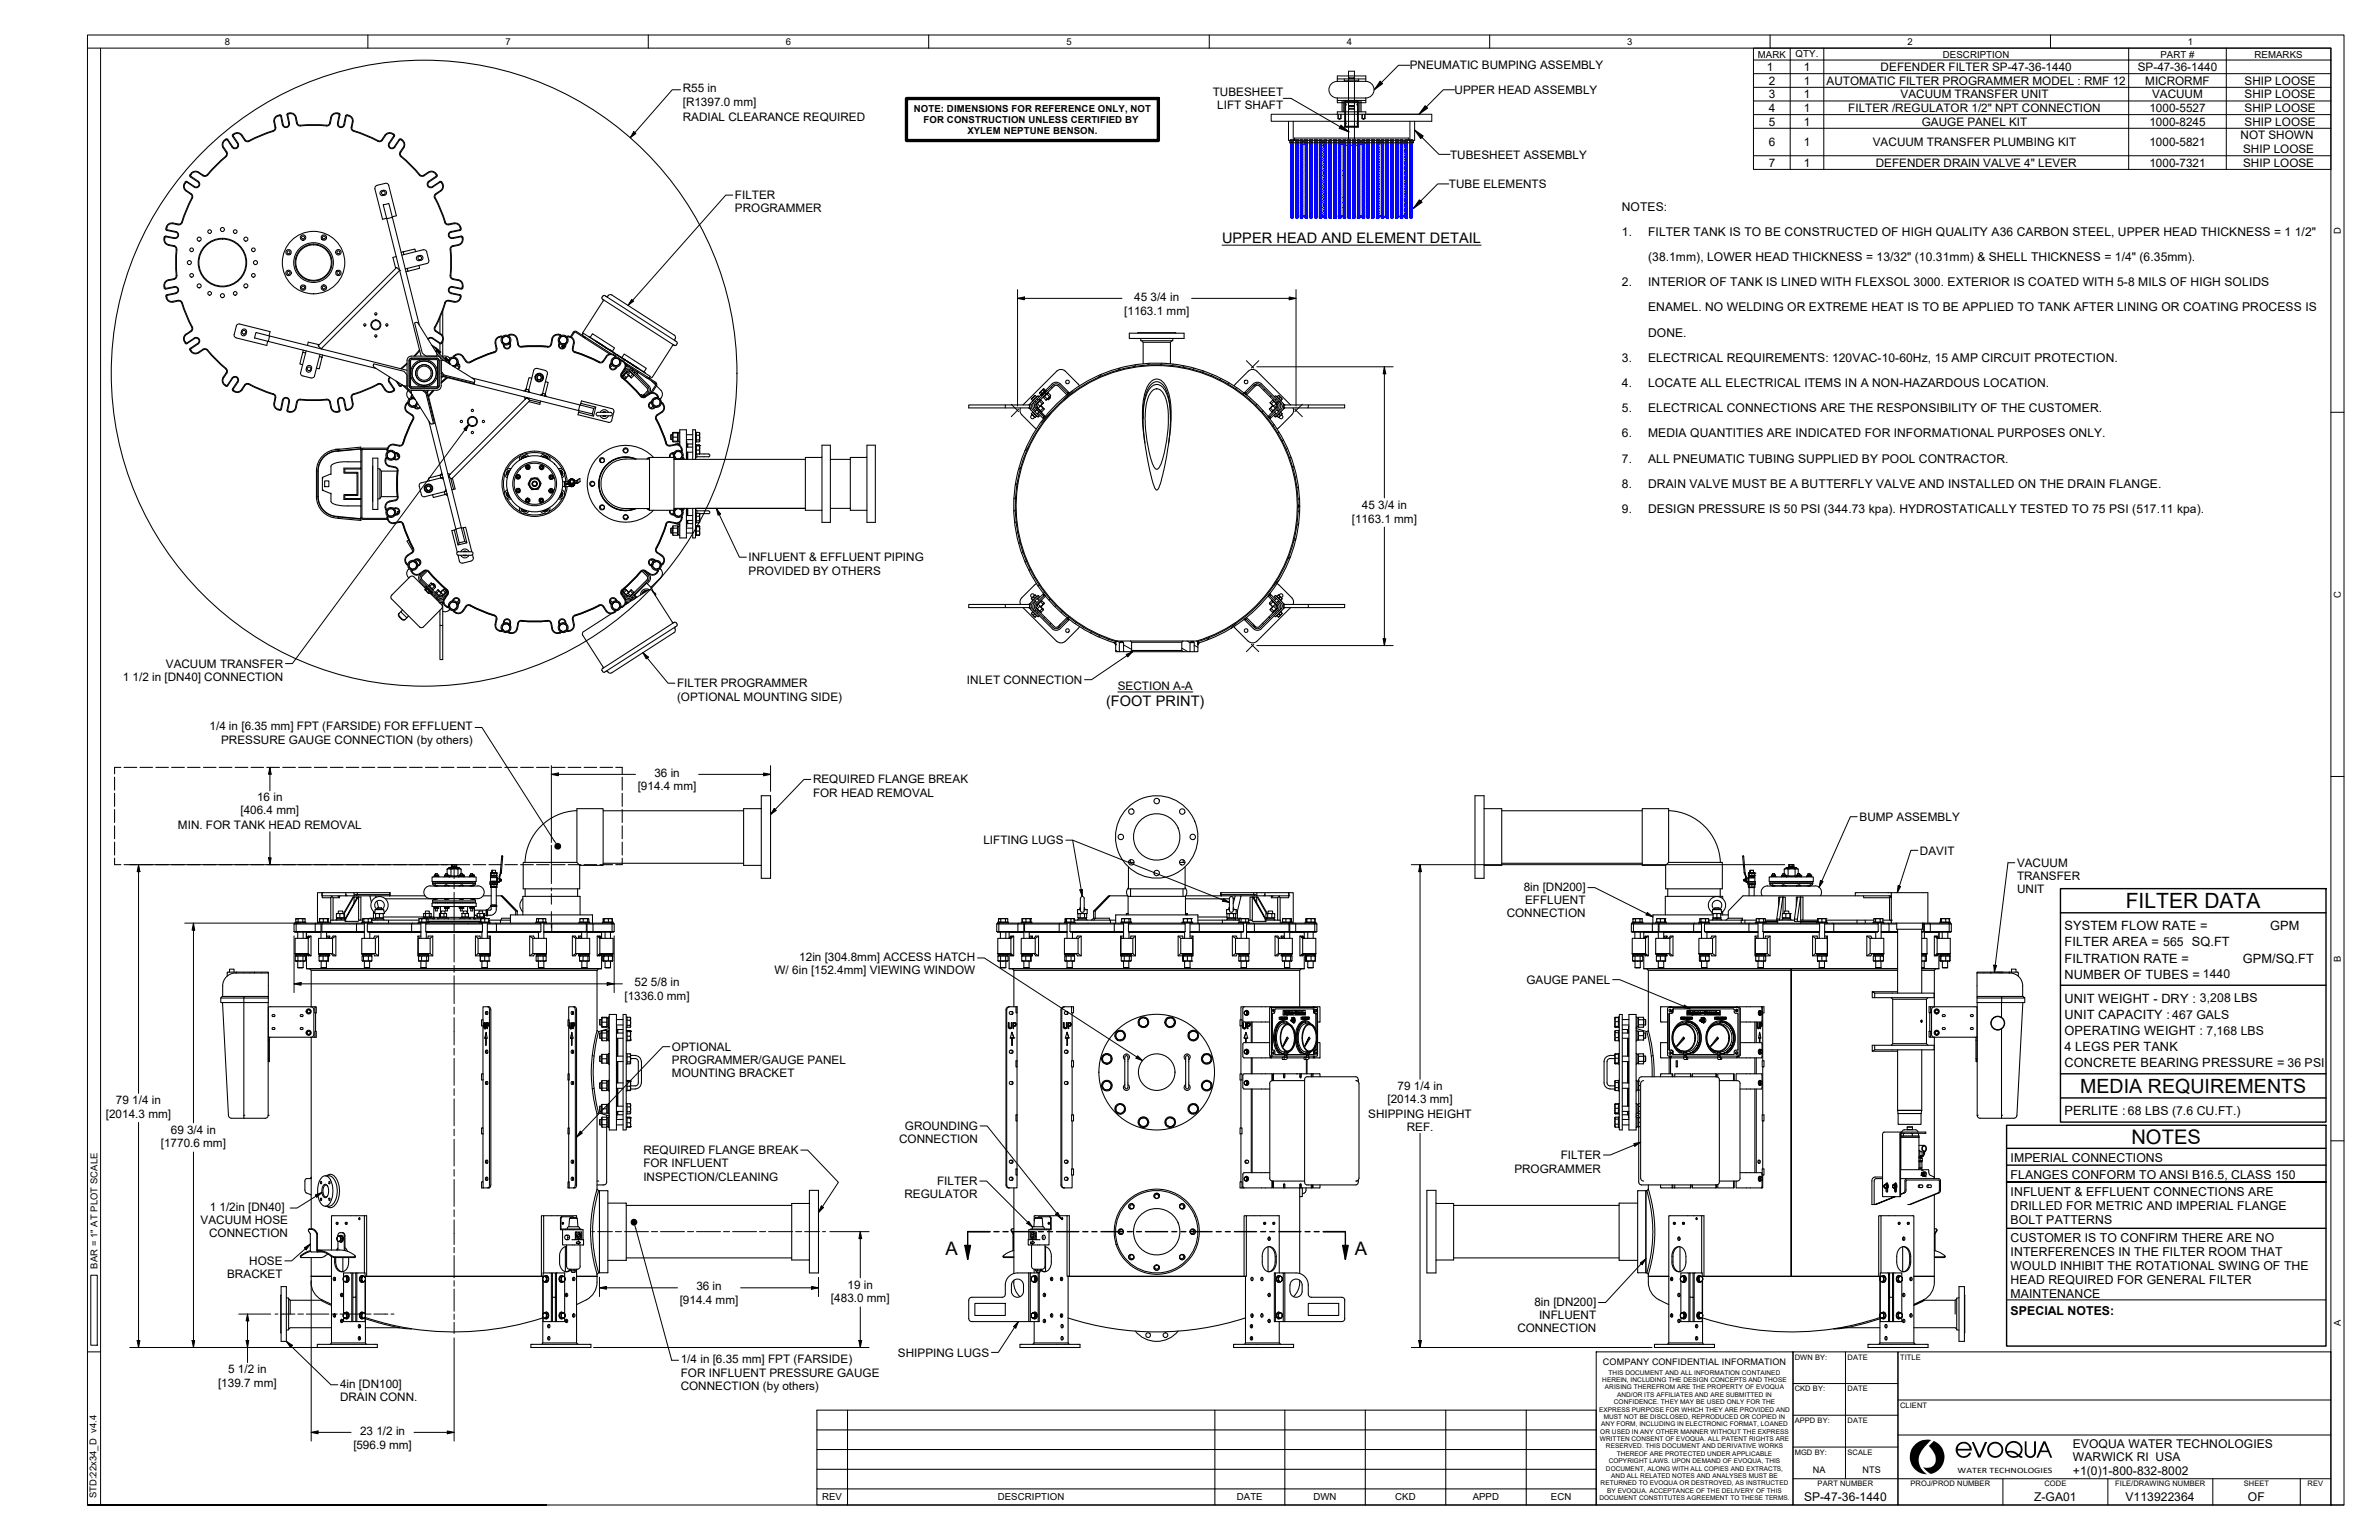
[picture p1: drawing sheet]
<svg xmlns="http://www.w3.org/2000/svg" width="864mm" height="559mm" viewBox="0 0 864 559" stroke-linecap="round" stroke-linejoin="round" font-family="sans-serif">
<defs><g id="words">
<text font-size="7.6" x="771.7" y="329.6">FILTER DATA</text>
<text font-size="7.3" x="773.7" y="415.1">NOTES</text>
<text font-size="7.1" x="755.1" y="396.4">MEDIA REQUIREMENTS</text>
<g font-size="6.7">
<text x="343.3" y="455.2">A</text>
<text x="491.9" y="455.2">A</text>
</g>
<g font-size="5.3">
<text x="443.6" y="88.1">UPPER HEAD AND ELEMENT DETAIL</text>
<text x="401.5" y="256.1">(FOOT PRINT)</text>
</g>
<g font-size="4.6">
<text x="749.4" y="337.6">SYSTEM FLOW RATE =</text>
<text x="824" y="337.6">GPM</text>
<text x="749.4" y="343.3">FILTER AREA = 565 SQ.FT</text>
<text x="749.4" y="349.2">FILTRATION RATE =</text>
<text x="814.2" y="349.2">GPM/SQ.FT</text>
<text x="749.4" y="355.1">NUMBER OF TUBES = 1440</text>
<text x="749.4" y="363.9">UNIT WEIGHT - DRY : 3,208 LBS</text>
<text x="749.4" y="369.7">UNIT CAPACITY : 467 GALS</text>
<text x="749.4" y="375.5">OPERATING WEIGHT : 7,168 LBS</text>
<text x="749.4" y="381.4">4 LEGS PER TANK</text>
<text x="749.4" y="387.2">CONCRETE BEARING PRESSURE = 36 PSI</text>
<text x="749.4" y="404.7">PERLITE : 68 LBS (7.6 CU.FT.)</text>
</g>
<g font-size="4.4">
<text x="588.8" y="76.5">NOTES:</text>
<text x="588.8" y="85.6">1.</text>
<text x="598.3" y="85.6">FILTER TANK IS TO BE CONSTRUCTED OF HIGH QUALITY A36 CARBON STEEL, UPPER HEAD THICKNESS = 1</text>
<text x="833.1" y="85.6">1/2&quot;</text>
<text x="598.3" y="94.7">(38.1mm), LOWER HEAD THICKNESS = 13/32&quot; (10.31mm) &amp; SHELL THICKNESS = 1/4&quot; (6.35mm).</text>
<text x="588.8" y="103.9">2.</text>
<text x="598.3" y="103.9">INTERIOR OF TANK IS LINED WITH FLEXSOL 3000. EXTERIOR IS COATED WITH 5-8 MILS OF HIGH SOLIDS</text>
<text x="598.3" y="113">ENAMEL. NO WELDING OR EXTREME HEAT IS TO BE APPLIED TO TANK AFTER LINING OR COATING PROCESS IS</text>
<text x="598.3" y="122.1">DONE.</text>
<text x="588.8" y="131.3">3.</text>
<text x="598.3" y="131.3">ELECTRICAL REQUIREMENTS: 120VAC-10-60Hz, 15 AMP CIRCUIT PROTECTION.</text>
<text x="588.8" y="140.4">4.</text>
<text x="598.3" y="140.4">LOCATE ALL ELECTRICAL ITEMS IN A NON-HAZARDOUS LOCATION.</text>
<text x="588.8" y="149.5">5.</text>
<text x="598.3" y="149.5">ELECTRICAL CONNECTIONS ARE THE RESPONSIBILITY OF THE CUSTOMER.</text>
<text x="588.8" y="158.7">6.</text>
<text x="598.3" y="158.7">MEDIA QUANTITIES ARE INDICATED FOR INFORMATIONAL PURPOSES ONLY.</text>
<text x="588.8" y="167.8">7.</text>
<text x="598.3" y="167.8">ALL PNEUMATIC TUBING SUPPLIED BY POOL CONTRACTOR.</text>
<text x="588.8" y="177">8.</text>
<text x="598.3" y="177">DRAIN VALVE MUST BE A BUTTERFLY VALVE AND INSTALLED ON THE DRAIN FLANGE.</text>
<text x="588.8" y="186.1">9.</text>
<text x="598.3" y="186.1">DESIGN PRESSURE IS 50 PSI (344.73 kpa). HYDROSTATICALLY TESTED TO 75 PSI (517.11 kpa).</text>
<text x="729.9" y="421.6">IMPERIAL CONNECTIONS</text>
<text x="729.9" y="427.7">FLANGES CONFORM TO ANSI B16.5, CLASS 150</text>
<text x="729.9" y="433.9">INFLUENT &amp; EFFLUENT CONNECTIONS ARE</text>
<text x="729.9" y="439">DRILLED FOR METRIC AND IMPERIAL FLANGE</text>
<text x="729.9" y="444">BOLT PATTERNS</text>
<text x="729.9" y="450.7">CUSTOMER IS TO CONFIRM THERE ARE NO</text>
<text x="729.9" y="455.7">INTERFERENCES IN THE FILTER ROOM THAT</text>
<text x="729.9" y="460.8">WOULD INHIBIT THE ROTATIONAL SWING OF THE</text>
<text x="729.9" y="465.8">HEAD REQUIRED FOR GENERAL FILTER</text>
<text x="729.9" y="470.9">MAINTENANCE</text>
<text x="729.9" y="477.1">SPECIAL NOTES:</text>
<text x="752.5" y="525.5">EVOQUA WATER TECHNOLOGIES</text>
<text x="752.5" y="530.3">WARWICK RI USA</text>
<text x="752.5" y="535.3">+1(0)1-800-832-8002</text>
<text x="654.9" y="544.5">SP-47-36-1440</text>
<text x="738.4" y="544.6">Z-GA01</text>
<text x="771.6" y="544.5">V113922364</text>
<text x="816" y="544.6">OF</text>
</g>
<g font-size="4.3">
<text x="511.7" y="25.2">PNEUMATIC BUMPING ASSEMBLY</text>
<text x="641.4" y="25.8">1</text>
<text x="654.7" y="25.8">1</text>
<text x="682.7" y="25.8">DEFENDER FILTER SP-47-36-1440</text>
<text x="776" y="25.8">SP-47-36-1440</text>
<text x="247.8" y="33.4">R55 in</text>
<text x="440.2" y="34.8">TUBESHEET</text>
<text x="528" y="34.2">UPPER HEAD ASSEMBLY</text>
<text x="642" y="30.7">2</text>
<text x="642" y="35.7">3</text>
<text x="654.7" y="30.7">1</text>
<text x="654.7" y="35.7">1</text>
<text x="663.1" y="30.7">AUTOMATIC FILTER PROGRAMMER MODEL : RMF 12</text>
<text x="689.9" y="35.7">VACUUM TRANSFER UNIT</text>
<text x="778.8" y="30.7">MICRORMF</text>
<text x="781.2" y="35.7">VACUUM</text>
<text x="814.8" y="30.7">SHIP LOOSE</text>
<text x="814.8" y="35.7">SHIP LOOSE</text>
<text x="247.8" y="38.4">[R1397.0 mm]</text>
<text x="441.9" y="39.6">LIFT SHAFT</text>
<text x="642" y="40.6">4</text>
<text x="654.7" y="40.6">1</text>
<text x="670.9" y="40.6">FILTER /REGULATOR 1/2&quot; NPT CONNECTION</text>
<text x="780.3" y="40.6">1000-5527</text>
<text x="814.8" y="40.6">SHIP LOOSE</text>
<text x="247.8" y="44.1">RADIAL CLEARANCE REQUIRED</text>
<text x="642" y="45.6">5</text>
<text x="654.7" y="45.6">1</text>
<text x="697.6" y="45.6">GAUGE PANEL KIT</text>
<text x="780.3" y="45.6">1000-8245</text>
<text x="814.8" y="45.6">SHIP LOOSE</text>
<text x="642" y="53">6</text>
<text x="654.7" y="53.1">1</text>
<text x="679.9" y="53.1">VACUUM TRANSFER PLUMBING KIT</text>
<text x="780.3" y="53">1000-5821</text>
<text x="813.3" y="50.5">NOT SHOWN</text>
<text x="526.4" y="57.5">TUBESHEET ASSEMBLY</text>
<text x="814.3" y="55.6">SHIP LOOSE</text>
<text x="642" y="60.5">7</text>
<text x="654.7" y="60.5">1</text>
<text x="680.9" y="60.5">DEFENDER DRAIN VALVE 4&quot; LEVER</text>
<text x="780.3" y="60.5">1000-7321</text>
<text x="814.3" y="60.5">SHIP LOOSE</text>
<text x="526" y="68.3">TUBE ELEMENTS</text>
<text x="266.8" y="77.1">PROGRAMMER</text>
<text x="266.8" y="72.3">FILTER</text>
<text x="411.7" y="109.2">45</text>
<text x="417.7" y="109.2">3/4 in</text>
<text x="408.1" y="114.2">[1163.1 mm]</text>
<text x="494.4" y="184.5">45</text>
<text x="500.3" y="184.5">3/4 in</text>
<text x="490.7" y="189.6">[1163.1 mm]</text>
<text x="271.7" y="203.7">INFLUENT &amp; EFFLUENT PIPING</text>
<text x="271.7" y="208.5">PROVIDED BY OTHERS</text>
<text x="60.2" y="242.3">VACUUM TRANSFER</text>
<text x="44.6" y="247.1">1</text>
<text x="48.1" y="247.1">1/2 in [DN40] CONNECTION</text>
<text x="245.8" y="249.4">FILTER PROGRAMMER</text>
<text x="351" y="248.2">INLET CONNECTION</text>
<text x="405.8" y="250.4">SECTION A-A</text>
<text x="245.8" y="254.3">(OPTIONAL MOUNTING SIDE)</text>
<text x="76.1" y="265">1/4 in [6.35 mm] FPT (FARSIDE) FOR EFFLUENT</text>
<text x="80.3" y="269.8">PRESSURE GAUGE CONNECTION (by others)</text>
<text x="237.6" y="281.8">36 in</text>
<text x="231.5" y="286.8">[914.4 mm]</text>
<text x="295.1" y="284.3">REQUIRED FLANGE BREAK</text>
<text x="93.3" y="290.8">16 in</text>
<text x="295.1" y="289.1">FOR HEAD REMOVAL</text>
<text x="87.3" y="295.4">[406.4 mm]</text>
<text x="675" y="297.9">BUMP ASSEMBLY</text>
<text x="64.6" y="300.9">MIN. FOR TANK HEAD REMOVAL</text>
<text x="357" y="306.4">LIFTING LUGS</text>
<text x="697" y="310.1">DAVIT</text>
<text x="732.2" y="314.6">VACUUM</text>
<text x="553.1" y="323.2">8in [DN200]</text>
<text x="732.2" y="319.3">TRANSFER</text>
<text x="553.6" y="328">EFFLUENT</text>
<text x="732.2" y="324.2">UNIT</text>
<text x="547" y="332.7">CONNECTION</text>
<text x="281.2" y="353.5">W/ 6in [152.4mm] VIEWING WINDOW</text>
<text x="290.1" y="348.7">12in [304.8mm] ACCESS HATCH</text>
<text x="230.4" y="357.8">52</text>
<text x="236.3" y="357.8">5/8 in</text>
<text x="554.1" y="357">GAUGE PANEL</text>
<text x="226.7" y="362.9">[1336.0 mm]</text>
<text x="243.9" y="381.3">OPTIONAL</text>
<text x="243.9" y="386.1">PROGRAMMER/GAUGE PANEL</text>
<text x="243.9" y="390.9">MOUNTING BRACKET</text>
<text x="507.4" y="395.5">79</text>
<text x="513.3" y="395.5">1/4 in</text>
<text x="42.1" y="400.6">79</text>
<text x="48" y="400.6">1/4 in</text>
<text x="503.7" y="400.2">[2014.3 mm]</text>
<text x="38.4" y="405.6">[2014.3 mm]</text>
<text x="496.7" y="405.6">SHIPPING HEIGHT</text>
<text x="62" y="411.4">69</text>
<text x="67.9" y="411.4">3/4 in</text>
<text x="328.5" y="410.1">GROUNDING</text>
<text x="510.7" y="410.5">REF.</text>
<text x="58.4" y="416.4">[1770.6 mm]</text>
<text x="233.6" y="418.8">REQUIRED FLANGE BREAK</text>
<text x="326.4" y="414.9">CONNECTION</text>
<text x="233.6" y="423.5">FOR INFLUENT</text>
<text x="549.7" y="425.4">PROGRAMMER</text>
<text x="566.5" y="420.6">FILTER</text>
<text x="233.6" y="428.4">INSPECTION/CLEANING</text>
<text x="340.2" y="430.1">FILTER</text>
<text x="328.4" y="434.8">REGULATOR</text>
<text x="76.1" y="439.4">1</text>
<text x="79.7" y="439.4">1/2in [DN40]</text>
<text x="72.8" y="444.2">VACUUM HOSE</text>
<text x="75.9" y="449">CONNECTION</text>
<text x="90.5" y="459">HOSE</text>
<text x="82.5" y="463.9">BRACKET</text>
<text x="307.7" y="467.6">19 in</text>
<text x="246.8" y="473.1">[914.4 mm]</text>
<text x="252.8" y="468.1">36 in</text>
<text x="301.6" y="472.6">[483.0 mm]</text>
<text x="557" y="473.7">8in [DN200]</text>
<text x="558.7" y="478.5">INFLUENT</text>
<text x="550.9" y="483.3">CONNECTION</text>
<text x="247.1" y="494.7">1/4 in [6.35 mm] FPT (FARSIDE)</text>
<text x="325.9" y="492.3">SHIPPING LUGS</text>
<text x="79.2" y="503.4">[139.7 mm]</text>
<text x="82.9" y="498.3">5</text>
<text x="86.4" y="498.3">1/2 in</text>
<text x="123.4" y="503.6">4in [DN100]</text>
<text x="247.1" y="499.5">FOR INFLUENT PRESSURE GAUGE</text>
<text x="123.4" y="508.4">DRAIN CONN.</text>
<text x="247.1" y="504.3">CONNECTION (by others)</text>
<text x="130.7" y="520.6">23</text>
<text x="136.7" y="520.6">1/2 in</text>
<text x="128.3" y="525.7">[596.9 mm]</text>
</g>
<g font-size="3.5">
<text x="638.1" y="20.9">MARK</text>
<text x="651.8" y="20.8">QTY.</text>
<text x="705.2" y="20.9">DESCRIPTION</text>
<text x="784.2" y="20.9">PART #</text>
<text x="818.4" y="20.9">REMARKS</text>
<text x="331.7" y="40.6">NOTE: DIMENSIONS FOR REFERENCE ONLY, NOT</text>
<text x="335.3" y="44.6">FOR CONSTRUCTION UNLESS CERTIFIED BY</text>
<text x="351.2" y="48.6">XYLEM NEPTUNE BENSON.</text>
<text x="298.4" y="544.4">REV</text>
<text x="362.2" y="544.4">DESCRIPTION</text>
<text x="448.9" y="544.4">DATE</text>
<text x="476.8" y="544.4">DWN</text>
<text x="506.5" y="544.4">CKD</text>
<text x="534.6" y="544.4">APPD</text>
<text x="563" y="544.4">ECN</text>
</g>
<g font-size="3.4">
<text x="81.7" y="16.3">8</text>
<text x="183.5" y="16.3">7</text>
<text x="285.3" y="16.3">6</text>
<text x="387.1" y="16.3">5</text>
<text x="488.9" y="16.3">4</text>
<text x="590.7" y="16.3">3</text>
<text x="692.5" y="16.3">2</text>
<text x="794.3" y="16.3">1</text>
<text x="849.8" y="84.8" transform="rotate(-90 849.8 84.8)">D</text>
<text x="849.8" y="217" transform="rotate(-90 849.8 217)">C</text>
<text x="849.8" y="349" transform="rotate(-90 849.8 349)">B</text>
<text x="35.4" y="460.4" transform="rotate(-90 35.4 460.4)">BAR = 1&quot; AT PLOT SCALE</text>
<text x="849.8" y="481.2" transform="rotate(-90 849.8 481.2)">A</text>
<text x="35.1" y="543.7" transform="rotate(-90 35.1 543.7)">STD:22x34_D v4.4</text>
</g>
<g font-size="3.3">
<text x="581.9" y="495.2">COMPANY CONFIDENTIAL INFORMATION</text>
<text x="658.1" y="534.4">NA</text>
<text x="676.1" y="534.4">NTS</text>
</g>
<text font-size="3" x="710.6" y="534.4">WATER TECHNOLOGIES</text>
<g font-size="2.7">
<text x="651.5" y="493.3">DWN BY:</text>
<text x="670.7" y="493.3">DATE</text>
<text x="689.7" y="493.3">TITLE</text>
<text x="651.5" y="504.8">CKD BY:</text>
<text x="670.7" y="504.8">DATE</text>
<text x="689.7" y="510.8">CLIENT</text>
<text x="651.5" y="516.3">APPD BY:</text>
<text x="670.7" y="516.3">DATE</text>
<text x="651.5" y="527.9">MGD BY:</text>
<text x="670.7" y="527.9">SCALE</text>
<text x="659.8" y="539.4">PART NUMBER</text>
<text x="693.5" y="539.4">PROJ/PROD NUMBER</text>
<text x="742.1" y="539.4">CODE</text>
<text x="767.8" y="539.4">FILE/DRAWING NUMBER</text>
<text x="814.5" y="539.4">SHEET</text>
<text x="837.7" y="539.4">REV</text>
</g>
<g font-size="2.3">
<text x="581.7" y="501.5">HEREIN, INCLUDING THE DESIGN CONCEPTS AND THOSE</text>
<text x="583.9" y="498.8">THIS DOCUMENT AND ALL INFORMATION CONTAINED</text>
<text x="582.6" y="504.1">ARISING THEREFROM ARE THE PROPERTY OF EVOQUA</text>
<text x="585.9" y="509.5">CONFIDENCE. THEY MAY BE USED ONLY FOR THE</text>
<text x="587" y="506.8">AND/OR ITS AFFILIATES AND ARE SUBMITTED IN</text>
<text x="580.5" y="512.2">EXPRESS PURPOSE FOR WHICH THEY ARE PROVIDED AND</text>
<text x="582.2" y="514.9">MUST NOT BE DISCLOSED, REPRODUCED OR COPIED IN</text>
<text x="580.9" y="520.2">OR USED IN ANY OTHER MANNER WITHOUT THE EXPRESS</text>
<text x="581.3" y="517.5">ANY FORM, INCLUDING IN ELECTRONIC FORMAT, LOANED</text>
<text x="580.8" y="522.9">WRITTEN CONSENT OF EVOQUA. ALL PATENT RIGHTS ARE</text>
<text x="583" y="525.6">RESERVED. THIS DOCUMENT AND DERIVATIVE WORKS</text>
<text x="583" y="533.6">DOCUMENT, ALONG WITH ALL COPIES AND EXTRACTS,</text>
<text x="584" y="530.9">COPYRIGHT LAWS. UPON DEMAND OF EVOQUA, THIS</text>
<text x="586.9" y="528.3">THEREOF ARE PROTECTED UNDER APPLICABLE</text>
<text x="581" y="539">RETURNED TO EVOQUA OR DESTROYED, AS INSTRUCTED</text>
<text x="584.9" y="536.3">AND ALL RELATED NOTES AND ANALYSES MUST BE</text>
<text x="580.6" y="544.3">DOCUMENT CONSTITUTES AGREEMENT TO THESE TERMS.</text>
<text x="583.4" y="541.7">BY EVOQUA. ACCEPTANCE OF THE DELIVERY OF THIS</text>
</g>
</g></defs>
<!-- layer: Hatch -->
<g fill="none" stroke="#000" stroke-width=".36">
<path d="M399.9 135.8l-1.2 1.2M406.6 133.6l-.8 .7M412.2 132.4l-.6 .6M417.3 131.9l-.7 .6M421.8 131.8l-.5 .6M426 132.1l-.6 .6M429.8 132.8l-.4 .4M433.5 133.6l-.5 .4M436.9 134.7l-.5 .4M440.2 135.9l-.5 .4M443.2 137.4l-.4 .3M446.2 138.9l-.5 .4"/>
<path d="M456.3 139.3l-1.3 .7M375.6 147.8l3.6 3.6M377.1 144.8l.5 .4M379.1 151.4l-.3 .3M379.4 142.6l.4 .4M381.4 149.7l-3.4 3.5M381.6 140.3l.4 .4M387.9 142.6l-.2 .3M389.4 141.7l-3.3 3.4M448.9 140.7l-.4 .4M451.5 142.5l-.4 .4M452.2 142.6l-.3 .3"/>
<path d="M454 144.6l-.4 .4M456.3 146.7l-.4 .4M458.5 149l-.4 .4M459.2 141.3l-.5 .3M460.6 151.4l-.4 .4M460.9 151.3l-.3 .1M461 151.4l-.2 .2M461.5 143.6l-.5 .3M462.5 154.1l-.4 .3M463.8 145.9l-.5 .3M464.2 156.7l-.3 .5M465.9 159.6l-.4 .4"/>
<path d="M369.3 175.3l-.7 .7M370.6 169.6l-.8 .8M373.3 162.4l-1.3 1.2M467.4 162.6l-.5 .5M468.6 165.9l-.4 .3M469.7 169.2l-.4 .5M470.6 172.8l-.4 .4M471.3 176.6l-.5 .5M368.6 185l-.6 .5M368.7 180.4l-.6 .6M368.9 189.2l-.5 .5M369.4 193.2l-.4 .4"/>
<path d="M370.3 196.8l-.4 .4M470.5 195.5l-.9 .7M471.4 190l-.7 .6M471.6 183.6l-.4 .3M471.7 180.7l-.5 .5M471.7 185.2l-.5 .5M371.3 200.2l-.4 .5M372.6 203.5l-.4 .5M374 206.6l-.4 .4M375.5 209.5l-.3 .4M377.3 212.2l-.4 .5M379.1 215.7l-.3 .3"/>
<path d="M379.2 214.9l-.4 .4M381.2 217.4l-.4 .3M383.3 219.6l-.3 .5M461 215.6l-.2 .3M464.2 210.6l-1.9 1.9M468.5 201.9l-.9 .9M376.9 221.5l-.3 .4M379.2 223.8l-.3 .5M381.5 226.1l-.3 .5M384.9 226.4l-.8 1.5M385.6 221.9l-.3 .3M387.9 224.5l-.3 .3"/>
<path d="M388 224l-.3 .3M390.7 225.8l-.4 .5M393.4 227.6l-.4 .4M396.2 229.2l-.4 .5M399.3 230.7l-.5 .4M402.5 232l-.4 .3M405 233.9h.1M405 236l.8 .5M405.5 232.6l.9 .5M407.9 234l2.9 1.6M429 235.2l2.2 1.3M430.9 232.6l1.1 .6"/>
<path d="M433.5 234.1l1.3 .8M435.1 233.6l-.3 .3M439 231.3l-.9 .9M448.7 226.2l-1.9 1.8M452.2 224.5l-.3 .3M454.9 226.4l.8 1.5M458.3 226.1l.4 .5M460.7 223.8l.2 .5M463 221.5l.3 .4"/>
</g>
<!-- layer: Visible -->
<g fill="none" stroke="#000" stroke-width=".38">
<path d="M82 50.5l.7 .1 1.8 2.6M82 50.5a2.2 2.2 0 0 0-1 3.1l1.1 1.7a.98 .98 0 0 1-.2 1.4l-3.5 3.2-3.2 3.5M82.1 56.9l-3.5 3.2-3.5 3.7-1.1 .2-2-1.3M82.1 50.7l.3 .1 1.9 2.6M82.2 50.7a1.96 1.96 0 0 0-1 2.8l1.2 1.6M82.3 55.1l.3 .8-.5 1M84.7 48.9a1.91 1.91 0 0 1 2.9 .3l1.4 1.9 .7 .3 .7-.1M84.7 49v.3l1.7 2.6a1.32 1.32 0 0 1-.4 1.9 1.32 1.32 0 0 1-1.8-.4M85.1 48.4l1.5-.2a3.7 3.7 0 0 1 2.4 2.5M85.1 48.4l-.7 .5-.1 .4 1.9 2.8M86.2 52.1a1.05 1.05 0 0 1-.3 1.4 1.05 1.05 0 0 1-1.5-.2M88.9 50.7l.7 .4h.7"/>
<path d="M99.4 44.3l.5 1.9-.4 1-4.8 1.8-4.3 2.1M99.7 44.2l.4 2M100.1 46.1l-.1 .8-.4 .6-4.8 1.8-4.3 2M101 41.8l-1.3 .9-.3 1.5M101 42.1l-1.1 .8-.2 1.3M101.5 41.7l.7 .4 .6 3.1M101.6 41.7l-.6 .1M101.6 42l.2 .2M101.6 42l-.5 .1M101.9 42.2l.6 3.1M104.6 41.1l-.4 .6 .6 3.1M104.6 41.1a2.16 2.16 0 0 1 2.9 1.5l.4 2"/>
<path d="M104.6 41.4l-.1 .3 .6 3.1a1.31 1.31 0 0 1-1.1 1.5 1.31 1.31 0 0 1-1.5-1.1M104.8 44.8a1.05 1.05 0 0 1-.8 1.2 1.05 1.05 0 0 1-1.2-.8M105.2 41.2l.9 .1 .8 .5 .9 3.2 .5 .6 .8 .1M105.3 41.3h-.6M107.9 44.6l.4 .7 .7 .2M109.1 45.4l4.7-.2 4.8 .2M109.1 45.7l4.7-.2 4.8 .2M119.6 44.6a3.4 3.4 0 0 1 1.8-3.5 1.46 1.46 0 0 1 2 .6l-.7 3.1M119.7 44.6l-.4 .7-.7 .2M119.9 44.7l-.3 .6-1.1 .4M122.4 41.2l-1 .1-.7 .5-.7 2.8M122.4 41.3l.7 .4-.6 3a1.3 1.3 0 0 0 1 1.6 1.3 1.3 0 0 0 1.6-1.1l.6-3"/>
<path d="M126 42l-.3 .2M126 42a1.98 1.98 0 0 1 1.9 2.2M126.1 41.7l-.7 .4-.6 3.1a1.03 1.03 0 0 1-1.2 .8 1.03 1.03 0 0 1-.8-1.2M126.1 41.7l.5 .1M126.6 41.8l1.3 .9a3.7 3.7 0 0 1-.1 3.5M127.5 46.1l.2 1.1 .7 .4M127.7 46.2l.1 .7 .6 .5M127.9 44.2l-.4 2M128.4 47.7l4.5 1.6 4.3 2M128.5 47.4l4.5 1.6 4.3 2.1h.7l.6-.4M139.7 49l-1.1 1.7M141.2 52a1.3 1.3 0 0 0 .3 1.8 1.3 1.3 0 0 0 1.9-.4"/>
<path d="M142.5 48.4l-1.5-.2-1.3 .8M142.5 48.4l.7 .5v.6l-1.8 2.6a1.05 1.05 0 0 0 .3 1.4 1.05 1.05 0 0 0 1.4-.2M142.8 49l.1 .3-1.7 2.6M142.9 48.9a2.03 2.03 0 0 0-3 .3l-1.3 1.9-.7 .3-.7-.1M144.9 50.6a1.64 1.64 0 0 1 2 2l-.3 1M144.9 50.6l-1.8 2.6M145.3 55.1l-.2 1.1 .4 .7M145.4 50.7l-.3 .1-1.8 2.6M145.5 50.7a2.01 2.01 0 0 1 .9 2.8l-1.2 1.6M145.5 56.9l3.6 3.2 3.1 3.5M145.7 56.7l3.5 3.2 3.2 3.5M146.6 53.6l-1.3 2 .4 1.1"/>
<path d="M66.9 66.5l-.2 1.5a3.9 3.9 0 0 0 2.5 2.5 .99 .99 0 0 1 .4 1.3M67.1 66.6l-.2 1.4 .8 1.1M67.5 66.2l-.3 .5M67.7 69.2l1.6 1M67.8 66.1l-.3 .1M69.2 63.6l.1 .3M69.3 63.9l2.6 1.8M69.4 70.3l.5 .5a1.9 1.9 0 0 1-.5 2l-3.2 7.9-.8 .8-.7 .1M69.6 63.1l-.4 .5M69.6 71.8l-2 4.3-1.6 4.5M71.9 65.8a1.3 1.3 0 0 1 .4 1.8 1.3 1.3 0 0 1-1.8 .3l-2.7-1.8M72 62.7l-1.4-.3-1.1 .7"/>
<path d="M72.1 62.5a2.03 2.03 0 0 0-3.2 1.5l2.9 2a1.03 1.03 0 0 1 .3 1.4 1.03 1.03 0 0 1-1.5 .3l-2.8-1.9-.5 .1-.3 .7M72.1 62.5l1.7 1.1M75.2 63.4l-.7 .3-.7-.1M136.1 68.5l2.8 11.1 1.4-.4M136.1 68.5l.1-.6 .6-.7 3.4-.7 .8 .5 2.9 11.3-1.5 .4M138.6 69.2a.92 .92 0 0 0-.7 1.1 .92 .92 0 0 0 1.2 .7l.5-.2M138.6 69.2a1.1 1.1 0 0 1 1.7 .5l-.1 .7-.6 .4M139.1 74.4l2.1-.5 1.2 5-2 .5zM140.4 79.4l12.4 49.8M142.4 78.9l9.8 39M152.4 63.4l.6 .3 .8-.1M155.4 62.5l-1.6 1.1"/>
<path d="M155.5 62.5a2.06 2.06 0 0 1 3.2 1.5l-.2 .2M155.6 62.7l-2 1.3h-.8l-.6-.5M155.6 62.7l1.3-.3 1.2 .7M155.6 65.8a1.3 1.3 0 0 0-.3 1.8 1.3 1.3 0 0 0 1.8 .3l2.7-1.8M157 67.7l2.6-1.8a1.65 1.65 0 0 1 1.2 2.6l-.7 .8M157.8 71.9l3.4 7.9a1.73 1.73 0 0 0 1.3 1.8l2.4-.4M158.1 71.8l2 4.3 1.6 4.5M158.1 63.1l.3 .5M158.2 70.3l-.6 .9 .2 .8M158.3 63.9l-2.6 1.8M158.4 63.6l-.1 .3M158.5 64.2l-2.7 1.8a1.05 1.05 0 0 0-.3 1.4 1.05 1.05 0 0 0 1.5 .3"/>
<path d="M159.8 66.1l.3 .1M159.9 69.2l-1.7 1M160 69.3l-2 1.4v1.1M160.2 66.2l.3 .5M160.5 66.7l.2 1.3-.8 1.1M59.6 86.1a2.16 2.16 0 0 0 1.6 2.9l1.9 .4M60.2 83l.4 .7 3.2 .6M60.6 82.5l.1 .9M60.6 83.4l3.2 .6M61.2 88.8l2.3 .4 .5 .6 .2 .7M62.7 81.2l1.9 .4M62.7 81.2l-1.4 .2-.7 1.1"/>
<path d="M62.7 80.9a2.09 2.09 0 0 0-2.5 2.1M63.1 89.4l.6 .4 .2 .7-.1 4.8 .2 4.7-.3 .7-.6 .4M63.3 86.6l-3.4-.5a1.92 1.92 0 0 0 1.3 2.6M63.7 84.2a1.05 1.05 0 0 1 .9 1.3 1.05 1.05 0 0 1-1.3 .8l-3.1-.6-.6 .4M63.8 84a1.3 1.3 0 0 1 1 1.5 1.3 1.3 0 0 1-1.5 1M64.2 100l-.2 .7-.5 .6-2.3 .5M64.2 90.5l-.2 4.8 .2 4.7M65.9 80.6l-.8 .7-2.4-.4M143.8 93.1l-1.2 .3 1 3.9M146.4 91.4l4.2-1 .3 .9-4.3 1.1zM146.4 91.4l-.8 .2M146.6 92.4l-.7 .2"/>
<path d="M147.8 97.4l4.3-1.1 .2 1-4.2 1.1zM147.8 97.4l-.7 .2M148.1 98.4l-.8 .2M152.4 92.7a.92 .92 0 0 1 1.1 .6 .92 .92 0 0 1-.7 1.2M152.4 92.7a1.01 1.01 0 0 0-1.1 .4 1.01 1.01 0 0 0 0 1.1 1.15 1.15 0 0 0 1.5 .2M153.6 90.6l.7 .1 .5 .4 .8 3.9-.7 .7-2.8 .6M153.7 90.6l-2.8 .7M161.7 80.6l.8 .7 2.3-.4M163.4 100l.1 .7 .6 .6 2.3 .5M163.4 90.6l.2 4.7-.2 4.7M163.7 90.5l.2 4.8-.3 4.7 .2 .7 .7 .4M163.8 84a1.3 1.3 0 0 0-1 1.5 1.3 1.3 0 0 0 1.5 1"/>
<path d="M163.8 84.2a1.06 1.06 0 0 0-.8 1.3 1.06 1.06 0 0 0 1.3 .8l3.1-.6a1.48 1.48 0 0 1 .3 2.4 3.7 3.7 0 0 1-3.2 1.3l-.7 .4-.2 .7M164.9 80.9a2.18 2.18 0 0 1 2.5 2.1M164.9 81.2l1.3 .2 .8 1.1M166.9 83.4l-3.1 .6M167 82.5l.2 .6M167.1 83.1l-.2 .3M167.4 83l-.4 .7-3.2 .6M167.7 86.2l-.3-.2-3.1 .6M167.8 86.1l.1 .6M167.8 86.7l-.3 1.3a3.5 3.5 0 0 1-3.1 1.1l-.9 .7-.1 .7M59.5 103.9l.1 .6M59.9 104.4l.2 .2"/>
<path d="M60.2 107.5a2.09 2.09 0 0 0 2.5 2.1l2-.4M60.6 108l.7 1.1a3.5 3.5 0 0 0 3.3-.1M60.7 107.2l-.1 .8M61.2 101.8a1.93 1.93 0 0 0-1.3 2.6M63.1 101.2a3.6 3.6 0 0 0-3.2 1.2l-.4 1.5M63.3 104a1.3 1.3 0 0 1 1.5 1 1.3 1.3 0 0 1-1 1.5l-3.2 .7M63.3 104l-3.2 .6M63.3 104.3l-3.1 .6-.6-.4M63.3 104.2a1.05 1.05 0 0 1 1.3 .8 1.05 1.05 0 0 1-.9 1.3M63.8 106.3l-3.2 .6-.4 .6M64.7 109l.7 .1 .6 .4 3.4 8.3a1.77 1.77 0 0 1 .3 2.2l-.3 .3M64.7 109.2l.8 .2 .4 .6"/>
<path d="M66 110l1.6 4.4 2.1 4.7-.2 .7-1.9 1.4M157.8 118.6l-.1 1.1 .5 .6M158 118.7v1.1l2 1.4M159.7 115.3v5.7M160.7 112.7v9.3M161.7 110l-1.6 4.4-2.1 4.4M162.9 109.2l-.8 .2-.4 .6M162.9 109.2l1.9 .5M164.3 104.2a1.06 1.06 0 0 0-1.3 .9 1.06 1.06 0 0 0 .8 1.2l3.2 .6 .4 .6M164.5 101.2a3.6 3.6 0 0 1 3.2 1.2l.4 1.5M166.4 101.8l1.1 .7 .3 1.3M166.9 107.2l.2 .3"/>
<path d="M167 108l-.8 1.1a3.6 3.6 0 0 1-3.3-.1l-.7 .1a1.86 1.86 0 0 0-1 1.7l-3.4 7.8M167.2 107.5l-.2 .5M167.4 107.5a2.23 2.23 0 0 1-2.5 2.1M167.4 104.6l-3.1-.6a1.3 1.3 0 0 0-1.5 1 1.3 1.3 0 0 0 1 1.5l3.1 .7M167.7 104.4l-.3 .2M167.9 103.9l-.1 .5M168.1 103.9l-.2 .8-.3 .2-3.3-.6M218.8 108.5l.1 .8-7.3 11.3M218.8 107.4l.5-.2 .7 .4M218.9 107.4l-.5 .7 .3 .5 26.1 16.7M220 107.6l25.6 16.4M222.1 107.1l22.7 14.5 .4 .5-.1 .9"/>
<path d="M222.1 107l-.9-.1-.7 .7-.5-.1M67 124l.3 .5M67.2 124.5l.8 .2 2.6-1.8a1.05 1.05 0 0 1 1.5 .2 1.05 1.05 0 0 1-.3 1.5l-2.9 1.9v.6M67.5 121.2l-.8 1.3 .2 1.5M69 127.1l.4 .5M69.3 127.5l1.3 .9a3.8 3.8 0 0 0 3.2-1.5 1.05 1.05 0 0 1 1.4 .2l3.2 3.6 3.5 3.2M69.3 120.3l-1.6 1.1a1.91 1.91 0 0 0-.2 3M70.5 122.7l-2.7 1.7h-.3M70.5 122.6a1.3 1.3 0 0 1 1.8 .4 1.3 1.3 0 0 1-.4 1.8M71.9 124.8l-2.6 1.8-.1 .3M73.7 126.7a3.6 3.6 0 0 1-3.1 1.4l-.8-.4-.6-.7M73.7 126.7l.7-.2a1.96 1.96 0 0 1 1.6 1.2l6.1 6"/>
<path d="M81.2 137.1a1.68 1.68 0 0 0 1.2 2.7M81.9 133.9l.4 .7-.2 .7M82.1 133.7l.4 .6-.2 1.1M82.1 135.3a3.8 3.8 0 0 0-1.4 3.1l.4 1 .9 .7M82.4 135.4l-1.2 1.7M84.2 137.2a1.3 1.3 0 0 1 1.8-.4 1.3 1.3 0 0 1 .4 1.8l-1.8 2.6M84.3 137.2l-1.8 2.6M84.4 137.3a1.05 1.05 0 0 1 1.5-.3 1.05 1.05 0 0 1 .3 1.5M84.5 137.3l-1.8 2.7-.7 .1M86.2 138.4l-1.9 2.9 .1 .4 .7 .4M87.7 120.1l-.1 .6M87.7 120.1a.92 .92 0 0 1 1.1-.7 .92 .92 0 0 1 .7 1.1 1.19 1.19 0 0 1-1.3 1.3l-.6-.4-.1-.7"/>
<path d="M90.3 139.5l-1.1 .1-1.3 1.9M90.4 139.5l4.3 2 4.4 1.7a.98 .98 0 0 1 .8 1.1l-.5 2M90.4 139.3l-1.1-.1-.5 .5a3.6 3.6 0 0 1-2.3 2.4 1.33 1.33 0 0 1-1.8-.8M90.5 139.3l4.3 2 4.4 1.6M92.9 120.6l5 1.3-.5 2-5-1.3zM97.4 123.9l39.1 9.8M97.7 121.9l.3-1.6-11-2.7h-.6l-.6 .7-.8 3.4 .4 .8 11.4 2.8 .4-1.5M97.9 121.9l49.9 12.5M109.9 132.3l-.7 2.8M109.9 127.8l1 .3-1 4.2-1.1-.2zM110.1 127.1l-.2 .7M111.1 127.3l-.2 .8"/>
<path d="M113.1 133.7l-.1 .7M113.1 133.7a.93 .93 0 0 0-.7-1.1 .93 .93 0 0 0-1.1 .7 1.15 1.15 0 0 0 .5 1.7l.7-.1 .4-.5M114.9 133.6l-.7 2.8-.6 .7-.7 .1-3.3-.9-.4-.5-.1-.6M115.5 125.5l28.5-28.5 1.1 1.1-28.5 28.5zM115.9 125.1l-4-1-.3 1.2M116 129.3l.9 .3-1 4.3-1-.3zM116.1 128.6l-.1 .7M117.1 128.8l-.2 .8M135.5 132.6l.1-.6 11.1 2.7 1.1 1.4v4h-.9M135.5 132.5l.3 .7 11.1 6.9M138.6 139.8l1.1 1.7M138.6 139.8l-1-.4-4.6 2.1-4.5 1.7"/>
<path d="M141.2 138.6l1.7 2.6M141.4 138.4l1.8 2.9v.4l-.7 .4M141.5 136.8l-.5 1 .2 .8M141.8 137l-.5 .6 .1 .9M143.7 138.2l1.2 1.8M144.3 138.6l.8 1.2M145.5 133.7l-.1 .1M145.9 139.6l-.8 .2M146.1 139.8l-.7 .4-.5-.2M146.1 139.7v.1M146.2 139.8l3.3 3.3M147.8 132.1l-2 1.7"/>
<path d="M147.8 131.7l-2.3 2M152.3 126.9l-2 2.3M152.4 127.2l-1.8 2M152.4 127.2h-.1M156.7 125.2l1.8 1.2M157 122.9l-.9-.2-.6 .5M157.1 122.6l-1.2-.1-.6 .5M157.1 125.7l1.2 .9M157.1 122.7l2.7 1.8M158.2 120.3l1.7 1.1a1.97 1.97 0 0 1 .3 3M158.3 126.6l.1 .3M158.4 127l-.3 .4"/>
<path d="M158.4 127.3l3.7 3.6M158.5 126.3l.2 .8M158.6 128.4l-6.8-11.1-.5-.3-.8 .2 2.8 10.9 1.3 1.1h4v-.8M158.6 127.1l.1 .2M158.6 130.5l-9.5 .1-.1 9.5M158.6 130h-9.3l-.5 .2-.3 .6v9.3M158.6 129.2h-9.3a1.56 1.56 0 0 0-1.5 1.6v9.2a1.56 1.56 0 0 0 1.5 1.6h9.3M158.6 127.2l.8 1.1M158.6 130.5l.3 .3M158.6 129.2a1.56 1.56 0 0 1 1.5 1.6M158.6 130l.6 .2 .2 .6v9.3M158.6 127.1l-.3 .4"/>
<path d="M158.6 128.5l2.4 2.2h-.9M158.7 126.8l.3 .2M158.7 126.8l1 .8M158.7 126.8v.1M158.8 130.8v9.3M159 127l.7 .8M159 127l-.3 .3 .5 .5 .2-.3M159.2 127.8l.2 .2 .3-.2M159.4 128h-.1M159.7 127.8v.8M159.7 124.7v3.1M160.1 121.2a2.05 2.05 0 0 1-.3 3.6l-2.8-1.9"/>
<path d="M160.1 124.4h-.3M160.1 130.7v4l1.1 1.4 11 2.7 .1-.8-.2-.4M160.1 130.8v9.2a1.56 1.56 0 0 1-1.5 1.6M160.1 137.2l.7-.5-.7-.2 49.9 12.5M160.1 135.6h.2M160.3 135.6l.7 .9 11.1 2.8 .1-.5M160.5 135.1l-.2 .5M160.5 124.1h.2v5.5M160.7 123.8v.3M160.7 129.3l1-.1 1.3 .6M160.9 130.7l11.2 6.9M161.2 130l.9 .7"/>
<path d="M161.2 136.1l-.2 .4M161.5 130l-.1 .1M161.7 129.7l.2 .2M161.7 129.7l.9 1-.7-.8M161.7 129.7l-.3 .3 .3 .2M161.8 131.1h-.1M161.9 129.9l-.2 .3 .4 .5 .3-.3M162.2 137l-2.1 1.7M162.3 130.7l-.5 .4M162.4 137.1l-2.3 2M162.4 131h.3M162.4 130.9l-.4 .3"/>
<path d="M162.4 137.1l-.1 .1M162.8 131.8a1.81 1.81 0 0 1 1.3-2.2 1.81 1.81 0 0 1 2.2 1.4 1.81 1.81 0 0 1-1.4 2.1M162.8 130.7h-.6M163 129.7l.3 .3M163.3 131.9l.1 .2M163.3 131.9l.2 .3M163.4 130.5l-.4 .6 .3 .8M163.5 130.5l-.3 .7 .1 .7M164.3 132.7h.1M164.7 130a1.34 1.34 0 0 1 .9 2.1M164.7 130l-.7-.1-.6 .6M164.7 130a1.37 1.37 0 0 1 .9 2.2"/>
<path d="M164.7 130l-.7 .1-.5 .4M164.8 129l-.2 .5M164.9 129a2.18 2.18 0 0 1 3.2 .3M165.5 128.9l1.3-.2 1.1 .8M165.5 128.9l-.6 .7M165.6 132.1l-.4 .7-.9-.1M165.6 132.2l-.5 .4-.7 .1M165.9 132.6l.7 .7M166.2 132l.3 .4M166.3 131.6a1.47 1.47 0 0 1 .1 2.4M166.5 132.4l.2 .8-.6 .7M167.9 129.5l1.4 1.9 .7 .3 .8-.2"/>
<path d="M171.4 137.2l39.1 9.7M179.7 124.5l.4 2M180.1 126.5l-.3 1-4.9 1.8-4.6 2.1-.8-.1-1.4-2M181.3 122.1l.8-.2 .3 .2M181.3 122.1l-1.3 .9-.3 1.5M182.2 122.4a1.71 1.71 0 0 0-2.2 2.1l.4 1.9-.1 .8a1.85 1.85 0 0 1-1.7 1l-7.9 3.3M182.4 122.6l1.3-.7 .7 .3 .6 .4v1.6l-1.3 .8-.7-.4-.6-.4zM182.7 124.9l.1 .6M183 125a1.06 1.06 0 0 0 1 1.4 1.06 1.06 0 0 0 1.1-1.3M184.9 121.4l-.4 .4M184.9 121.6a2.09 2.09 0 0 1 2.7 1.4l.5 2.3 .5 .5 .7 .2M185 121.7l-.2 .2"/>
<path d="M185 124.7l.1 .4M185.2 124.4a1.38 1.38 0 0 1-.5 2 1.38 1.38 0 0 1-1.9-.8M185.4 121.3l1.5 .4 .9 1.2M185.5 121.3l-.6 .1M187.8 122.9l.4 2M189.4 126l4.7-.3 4.7 .3M192 137l1 .2-1 4.3-1.1-.3zM193.7 134.4l-.7 2.8M194.4 136.8l.2-.7 1.4-.5 1.1 .9-.2 1.4-.7 .3M194.4 136.8v.7l.5 .5M194.5 136.8a1.3 1.3 0 0 1 2-.8 1.3 1.3 0 0 1-.3 2.2M194.5 136.8l.4 1.2"/>
<path d="M194.9 138l1.3 .2M194.9 138l.6 .5 .7-.3M198 134.5l.5 .3 .2 .9M198 138.5l1 .2-1.1 4.3-.9-.3zM198 134.4l-3.4-.7-.5 .2-.4 .6M198.7 135.7l-.7 2.8M200.3 122.9l-.5 2.3-.6 .5-5.1-.2-4.8 .2a1.01 1.01 0 0 1-1.1-.8M202.7 121.3l-1.5 .4-.9 1.2M202.7 121.3l.8 .1 .2 .4M202.8 125.1a1.3 1.3 0 0 0 1 1.5 1.3 1.3 0 0 0 1.5-1M202.9 124.4l-.1 .6M203 125.1a1.09 1.09 0 0 0 1.1 1.3 1.09 1.09 0 0 0 1.1-1.3l-1 1.1 .7-1"/>
<path d="M203.1 124.7v.4M203.2 122.9l-.1 .7 .3 .6M203.2 122.9a1.37 1.37 0 0 1 2-.6 1.37 1.37 0 0 1 .2 2 1.37 1.37 0 0 1-2-.1M203.2 122.9l.3-.7 1.5-.3 1 1.3-.6 1.5-1.6 .1-.4-.6M203.2 122.9l-.3 .7 .5 .6M203.2 121.7l.2 .2M203.2 121.6a2.1 2.1 0 0 0-2.6 1.4l-.5 2.3-.6 .5-.7 .2M204 125.7v.2M204.2 125.6l.1-.3-.3 .4M204.2 125.6l-.2 .1M204.3 125.2h.1M204.3 126h.1"/>
<path d="M204.5 125.8l-.2 .2-.3-.1M204.7 125.2l-.2 .6-.3-.2M204.9 125.2h.1M205.5 124.9l-.1 .6M205.8 122.1a2.1 2.1 0 0 1 2.7 2.4l-.5 2.4 .8 .8M206 122.4a1.72 1.72 0 0 1 2.2 2.1l-.4 1.9M207.4 122.3l1-1.5 .4-.3 2.9 1.8M207.8 126.5l.1 .7a1.85 1.85 0 0 0 1.7 1l7.8 3.3M208.1 120.6l-1 1.6M208.7 127.7l4.6 1.6 4.3 2M208.8 127.7l4.5 1.6 4.2 2 .8 .1a4.6 4.6 0 0 0 2-2.5 2.06 2.06 0 0 1 3.3 .6h-.1M209.3 120.3l2.6 1.7"/>
<path d="M209.3 120.3l-.7-.1-.6 .4M211.3 121.6l.5-.6 .4 .2 23.9 15.4-.5 .6 .7-.1 .5-.4M211.6 120.6l-.1 .8M211.9 122l-.2 .3 .6 .4 .2-.3M211.9 122l.6 .4M212.3 122.7l9 5.8M212.5 122.4l9.4 6M213.6 122.2l9.2 5.7-.7-.3M214.2 122.4l.9-1.3 8 5.1-.8 1.4M216.8 124.1l-.5-.2 2.2 1.3M216.9 124.2l.3 .1M217.2 124.4l.1 .1"/>
<path d="M217.4 124.5l.3 .3M217.9 124.8l.3 .2M218.2 125l.3 .2M218.5 125.2v.1M218.6 125.2v.1M218.8 125.4l.1 .1M218.9 125.4l.1 .1M219 125.5l.3 .3M219 125.5h-.1M219.1 131.1l-.6 .5-1.1-.1M219.3 125.7l.5 .4M219.3 125.7l.2 .1"/>
<path d="M219.8 126l.2 .2M220 126.1v.1M220 126.2l.7 .5M220.2 129.5l-1.1 1.6M220.9 126.7l.4 .4M221.4 127l-.1 .1M221.4 127.2l.6 .3M221.5 132.2a1.39 1.39 0 0 0 .7 2 1.39 1.39 0 0 0 1.8-1.1M221.7 132.4a1.09 1.09 0 0 0 .5 1.5 1.09 1.09 0 0 0 1.4-.7M221.9 131.6l-.4 .6M221.9 127.3v.1M221.9 132l-.2 .4"/>
<path d="M222.3 131.7l.4 .6 .6 .4M222.3 131.7a1.37 1.37 0 0 1 1.2-1.7 1.37 1.37 0 0 1 1.5 1.5 1.37 1.37 0 0 1-1.7 1.2M222.3 131.7l.2 .8 .8 .2M222.3 131.7l-.2-.8 1.1-1 1.5 .3 .5 1.6-1.2 1-.7-.1M222.3 132.6l-.7 .7M222.7 128.9l-1.4-.2-1.1 .8M222.7 128.9l.5 .7M222.9 128.1h.1M222.9 128l.6 .5M223.8 128.7l.1 .1M224 128.7v.1M224.1 128.8l.1 .1"/>
<path d="M224.2 128.8l.3 .4M224.7 129.3l.6 .4M225.2 129.5l9.1 5.9M225.2 130.6l.2 .1M225.3 130.7h.6M225.4 129.7l.5 .4M225.5 135.5l-.1 1 .4 .7M225.6 136l2-1.9 .9-.1 .7 .4 6 6 .4 .8-.4 1.3M225.7 131h-.3M225.7 129.8l.9-1.3 8 5.2-.8 1.2M225.8 130.9a2.01 2.01 0 0 1 .8 2.9l-1 1.6M225.8 137.1l6.1 6a1.82 1.82 0 0 0 2 1.2l.3-.2a3.6 3.6 0 0 1 3-1.4l.8 .4 .7 .8"/>
<path d="M225.9 135.4l.2 .2M225.9 129.9l-.1 .1M225.9 130.7a2.26 2.26 0 0 1 1 3.2M226.1 136.5l.8 .9 .3-.2M226.2 136.3l-.1 .2M226.2 130.1l.5 .5M226.2 130.1l-.1 .1M226.4 130.2l-.1 .1M226.4 134.6l.4 .3M226.5 136.1l.8 .9M226.6 130.4h-.1M226.8 131.6l8 5.1"/>
<path d="M226.8 134l-.1 .2M226.9 134l1.4-.5 1.3 .5M226.9 133.9l-1.2 1.7a.94 .94 0 0 0 .3 1.3l3.5 3.2 3.2 3.6a1.03 1.03 0 0 0 1.4 .2M226.9 130.6l.2 .1M226.9 130.6v.1M227.1 130.7h-.1M227.1 132.2l7.5 4.8M227.1 130.7v.1M227.2 137.2l-.3 .2M227.2 130.9l.6 .4M227.3 132.3l-.1 .2M227.3 137l-.1 .2"/>
<path d="M227.3 135.3l1 1M227.5 132.4l-.3 .1 .3-.1M227.6 134.7l-1.7 1.7M227.6 134.7l-1.9 2M227.6 134.8l.7-.3 .6 .2 6 6.1 .2 .6-.2 .7M227.7 134.9l-1.6 1.6M227.7 134.9l-.2 .1M227.7 131.1h-.1M227.8 136.6l-.5 .4M227.8 136.6l-.6 .6M227.8 131.3h.1M227.9 131.3l.8 .5"/>
<path d="M227.9 131.2l-.1 .1M227.9 131.2l.1 .1M228 135.8v.1M228 135.9l.3 .4M228.2 136.1l-.4 .5M228.2 136.2l-.4 .4M228.3 133l-1.1 .1M228.3 136.3l.6 .4M228.3 136.3l.7 .6M228.5 134.7l1.4 1.3M228.5 134.7l-.5 .5-.3-.3M228.5 134.7h.1"/>
<path d="M228.5 134.6l1.7 1.5M228.6 131.6l.1 .1M228.7 131.8h.1M228.7 131.8l.2 .2M228.9 136.7l.1 .2M228.9 135.1l-.9 .8M228.9 133.4l2.3 2.2 .4-.3-.6-.6M228.9 131.8l.3 .4M229 136.9l.2 .2M229.3 132.1l2.2 1.6M229.4 132.2l.1 .1M229.5 132.3h.2"/>
<path d="M229.6 135.8l-.7 .9M229.7 132.3l.4 .3M229.7 132.3v.1M229.7 134.2l-.3 .4M229.9 136l.2 .3M230 136.1l.1 .2M230.1 136.3l-.9 .8M230.1 132.7l.1 .1M230.3 132.8l.3 .2M230.5 134.9l-.4 .4M230.7 133.1l.1 .1M230.9 133.1l.1 .2"/>
<path d="M231 133.2l.1 .2M231.2 135.6l4.4 4.4M231.2 133.4l.3 .2M231.4 134.9l-.1 .1M234.8 136.7l-.2 .3 .7 .4 .2-.3M234.8 136.7l.7 .4M235.3 137.4l2.5 1.7M235.5 137.1l2.8 1.9v1M236.6 138.3l1.4 1.4M237.8 139.1l.2 .7M238 139.8l-1.8 2.7M244.1 125.5l-7.2 11.3"/>
<path d="M244.8 125.3l-.7 .2M245 123l.2 .7M245.5 125.2l-.7 .1M245.6 124l.2 .7M245.8 124.7l-.3 .5M381.9 139.3a2.06 2.06 0 0 1 2.9 0M382 139.3l-2.5 2.4M384.4 139.7a1.49 1.49 0 0 0-2.1 0l-6.4 6.4a1.47 1.47 0 0 0 0 2.1M384.5 139.6l3.2 3.3-.3 .4-3.3-3.3M384.9 139.3l3.1 3.3M410 120.9h19.8v1.9h-19.8zM414.4 123.6l.6 .6h9.9l.6-.6"/>
<path d="M415 124.2v7.8M424.9 124.2v7.8M425.8 122.8l-.1 .8h-11.6v-.8M426.8 120.9v-.2h-13.7v.2M455 139.3l-3.2 3.3M455 139.3a2.06 2.06 0 0 1 2.9 0M457.9 139.3l7.5 7.5v1.3l-2.8 2.9 .4 .4 2.5-2.6M87.9 141.5l-1.3 .9-1.5-.3M99.2 142.9l.6 .4 .3 .7-.4 2.4M99.4 146.3l.3 1.5 1.3 .9M99.7 146.4l.2 1.3 1.1 .8M101 148.7l.6 .2"/>
<path d="M101.1 148.5l.5 .1M101.8 148.4l-.2 .2M102.5 145.3l-.6 3.1M102.5 145.3a1.3 1.3 0 0 1 1.5-1.1 1.3 1.3 0 0 1 1.1 1.6M102.8 145.3a1.05 1.05 0 0 1 1.2-.8 1.05 1.05 0 0 1 .8 1.2l-.6 3.3 .4 .5M102.8 145.4l-.6 3.1-.7 .4M105.1 145.8l-.6 3.2 .8 .3M109 145.1a.97 .97 0 0 0-1.1 .8 3.8 3.8 0 0 1-1.2 3.3l-1 .4-1.1-.1M109.1 145.1l4.7 .3 4.8-.3M118.6 145.1l.7 .2 .4 .6M119.9 145.9l-.3-.7a1.87 1.87 0 0 0-2-.2h-7.6a1.8 1.8 0 0 0-2.2 .5l-.9 3.2-.8 .5-.9 .1M120 145.9l.7 2.8 .7 .5 1 .1"/>
<path d="M122.5 145.8l.6 3.2-.7 .3M122.5 145.8a1.3 1.3 0 0 1 1-1.6 1.3 1.3 0 0 1 1.6 1.1l.6 3.1 .3 .2M124.8 145.4l.6 3.1 .7 .4M124.8 145.3a1.06 1.06 0 0 0-1.2-.8 1.06 1.06 0 0 0-.9 1.2l.7 3.1a1.65 1.65 0 0 1-2.9 .1l-.9-3M127.8 144.3a3.7 3.7 0 0 1 .1 3.5l-.8 .7-1 .4M127.9 146.4a1.94 1.94 0 0 1-1.9 2.2M128.4 142.9l-.7 .4-.2 .7 .4 2.4M128.4 143.1l-.6 .5-.1 .7M139.7 141.5l1.3 .9 1.5-.3M142.9 141.3l-.1 .3M142.9 141.6a2 2 0 0 1-2.9-.2l-1.7-2.2a1.91 1.91 0 0 0-2 .5l-7.9 3.2M147 140.1l1.1 1.2"/>
<path d="M147.5 147l-.3 1.3 .8 1.1M147.8 146.5l-.3 .5M148 149.4l1.7 1.1M148.1 146.1a2.07 2.07 0 0 0-.2 3.5l1.6 1.1M148.1 141.3l1.3 1.5M148.1 146.4l-.3 .1M148.1 141.7l-.5 1.4 .6 1.4M148.3 144.5l.2 .3M148.5 140l.3 .6 .5 .2h9.3M149 140l.3 .3h9.3M149.3 142.4v-.8h4l1.3 1.1 2.8 11-.6 .2M149.4 142.8l6.7 10.7"/>
<path d="M149.5 143.9l.1 .3M149.5 150.7l.5 .7-.1 .7-2.1 4.3-1.6 4.5M149.6 143.3l-.4 .6v.4M149.7 150.5l.4 .6a1.9 1.9 0 0 1-.5 1.9l-3.1 7.9-.8 .9h-.8M149.8 143.4l-.3 .5M149.9 152.1l-2.1 4.3-1.6 4.5M150.2 147.8l.5 .3M150.3 144.3a1.81 1.81 0 0 0-2.2 1.3 1.81 1.81 0 0 0 1.3 2.2 1.81 1.81 0 0 0 2.2-1.4M150.7 145a1.37 1.37 0 0 0-2 .3 1.37 1.37 0 0 0 .6 2 1.37 1.37 0 0 0 1.8-.9M150.7 145l-.5-.5-1.5 .4-.4 1.5 1.2 1.1 1.4-.4 .3-.7M151.1 147.3l.7 .8M151.1 145.7v.7"/>
<path d="M151.3 145.9l-.1 .5M152.4 147.6l-1 .5-.9-.4M152.5 147.9l-.6 .4-1.1-.1M154.1 141.7l.8 .7 2.8 11.2-.3 .1M154.1 141.7l-.4 .2M154.1 141.6v.1M154.9 142.4l-.3 .3M155.6 141.6l-.5 .6-.1-.6 12.4 49.9M155.7 152.9l9.8 39.1M156.1 153.6l.7 .2M157.3 141.6l-1.8 2M157.6 141.6l-2 2.4"/>
<path d="M158.9 140l-.3 .3M159.4 140l-.2 .6-.6 .2M190.4 144l.2 .9 .7-.6 .6 .6 .3-.4M190.9 141.2l-.1 .8 .1-.6-.8 .5M192 141.5l-.2 .7 .1-.6 .5 .8M192 145.7l4 1 .1-.6M192.2 145.2l3.9 .9 .2-.6M197 142.7l-.2 .8 .1-.6-.7 .5M197.9 143l-.2 .8 .2-.7 .5 .8M210.1 149.6l-.3 .9 11.1 2.7M210.2 149l-.1 .6M210.5 146.9l5 1.3-.5 2-5-1.2z"/>
<path d="M210.8 146.4l.3-.9 11 2.8M210.8 146.4l5.5 1.3-.8 3.3-5.4-1.4M210.8 146.4l-.1 .6M215 150.2l.5 .8M216.3 147.7l-.8 .5M216.6 149.8l5-.2a.64 .64 0 0 1 .7 .6 .64 .64 0 0 1-.7 .7h-4.8l-.4-.6zM217.9 150.9a1.62 1.62 0 0 0 1.5 1 1.62 1.62 0 0 0 1.4-1M217.9 149.6a1.62 1.62 0 0 1 1.5-.9 1.62 1.62 0 0 1 1.4 .9M218.8 150.9l.6 .2 .5-.2M219 150.9h.7M219.7 149.6h-.7M219.8 150.9h-.9"/>
<path d="M219.8 149.6h-.9M219.9 149.6l-.5-.2-.6 .2M222.1 148.2l.5 .4 .3 .9M222.1 152.5l-.4 .5-.9 .3M222.8 149.5l-.7 3M232.9 143.1l-.3 .4M233.7 143.4l-.4 .6zM233.7 143.3v.1M233.8 143.3l-.1 .1M233.8 143.3l.6 .3M233.8 143.3h-.1M234.9 142l-1.5 1.5"/>
<path d="M235.3 142.4l-1.1 1.1M235.6 140.1l.6 1.3-.7 1.5M235.7 142.7l-1.6 1.2-1.2-.8-.4 .3M235.7 142.8l1.5-.3 1.4 .8M236.5 146a1.08 1.08 0 0 0-.8 1.4 1.08 1.08 0 0 0 1.6 .6M236.5 145.6a1.38 1.38 0 0 0-1.1 1.8 1.38 1.38 0 0 0 2 .8M236.9 145.8l.1 .7 .5 .6M237 145.9l-.1 .7 .6 .5M237 147.3l-.7 .8M237.6 147.7l-.4 .3M237.8 144.8l-.6 .4-.3 .6M237.8 144.8l.7-.1 .6 .2"/>
<path d="M237.8 144.8l.7-.3 .6 .4M237.8 144.8l-.8 .3v.8M238 147.8l-.6 .3M238.1 152.2l3.3 7.8a1.73 1.73 0 0 0 1.4 1.9l.4-.1M238.3 152.1l2 4.3 1.7 4.5M238.3 140l-1.6 2.4M238.3 140a3.9 3.9 0 0 1 2.2 3l-.6 1.5M238.5 150.5l-.6 1 .2 .7M238.6 143.2l.3 .5M238.7 150.7l-.5 1 2.1 4.7 1.7 4.5M238.7 143.9l-.1 .3M238.9 143.7v.6"/>
<path d="M239.1 144.9l.4 .6 .1 .7M239.1 144.9l.6 .5-.1 .8M239.6 146.2a1.37 1.37 0 0 1-2.1 .9M239.6 146.2l-.1 .7-1.4 .7-.6-.5M239.9 144.5l-.3 .3M240.1 146.4l.6 .6M240.1 146.1a2.09 2.09 0 0 1 .2 3.5l-1.7 1.1M240.2 149.4l-1.7 1.1M240.7 147l.2 1.3-.7 1.1M243.6 157.7l-.1 .2 .1 1.6M243.6 157.7v1.8M243.6 159.5h.6"/>
<path d="M243.6 157.7h.6M244.2 157.1v3M244.2 157.1h1.8M244.3 157.1v3M244.3 156.9l-.1 .2M244.3 156.9l1.7 .2M244.3 158.6h1.6M245.9 157.1v3M245.9 156.9l.1 .2M246.4 157.1h-.4v3h.4M246.8 156.8h-.4v3.6h.4M249.2 159.5h2.3"/>
<path d="M249.2 157.7h2.3M252.5 156.8h.3v3.6h-.3M252.8 159.6h1M252.8 157.9h1M252.8 156.9h1M253.8 159.6l.2 .4-.2 .3h-1M253.8 157.9l.2 .9-.2 .8M253.8 156.9l.2 .5-.2 .5M253.8 156.9l.2 .2-.1 3.1M364.9 146.9h-13.2v1.1h22.1v-1.1h-8.9v1.1M370.5 148l-.2 .9 .3 1.2 5.7 5.5M373.4 146.9l.6-.3-.2 .3z"/>
<path d="M373.4 148h.4l.2 .4zM374.4 150.1l.3 .4M374.4 144.8l.5 .6M374.7 150.5l1.1 .9M374.7 150.5l1 1 .5-.5M374.8 146.5l-.5 .8 .5 1.2M374.8 150.6a.67 .67 0 0 0-.7 .7 .67 .67 0 0 0 .7 .7 .67 .67 0 0 0 .7-.7M374.8 148.5l2.5 2.5-.4 .4-2.6-2.6M374.8 149.4l1.8 1.7M374.9 149.6l-.5 .5M375.1 144.1l.5 .6M375.4 143.8l-1 1"/>
<path d="M375.5 148.7l.5 .4M375.5 145.7a2.06 2.06 0 0 0 0 2.9M375.6 150.3l-.5 .4M375.7 145.5l.3 .4M375.8 143.5l-.4 .3M375.8 143.5l.4 .5M376.2 146.9l.5 .5-.2 .3M376.2 146.7v.2M376.3 147.9l1.7 1.7M376.4 148.7l-.7 .7M376.5 147.7l1.6 1.7M376.5 144.7l.4 .4"/>
<path d="M376.5 147.7v.2M376.6 143.9l-1.8 1.7M376.6 146.5l.8 .9M376.7 149.9l2.1 1.9M377.1 149.5l-.6 .7M377.3 144l-.4-.4-2.9 2.9-.2 1.5 .5 .9M377.3 144l-2.5 2.4M377.3 142.7l.6 .4M377.4 147.4h.1M377.4 145.7l.9 .8M377.5 142.4l-.2 .3M377.7 145l-1.7 1.8"/>
<path d="M377.8 142.3l-.3 .1M377.8 142.3l.4 .4M377.9 145.2l-1.7 1.7M377.9 145.2l-.2 .1M377.9 145.2l.9 .9M378 143.2l-.7 .8M378 149.4h.1M378.3 146.5l-.9 .9M378.5 141.5l-.7 .8M378.5 141.5l.5 .5M378.5 143.1l.2 .2M378.6 146.4l-.3 .1"/>
<path d="M378.6 146.4l-1.7 1.7M378.7 148.1l-.9-.9 1.2 1.3-.9 .9M378.7 148.1l.3 .4M378.7 148.1l-.9 .9M378.8 146.1l-.2 .3M378.8 144.1v.2M378.8 144.3l.9 .9M378.9 141.1l-.4 .4M378.9 141.1l.4 .6M378.9 141.1l-1.4 1.3M379.2 151.5l-.4-.4v.8l.3-.4M379.2 143.8l.9 .9"/>
<path d="M379.3 142.3l.2 .2M379.5 141.9l-.2-.2-1.1 1-.3 .4 .2 .2M379.7 141.7l-1.7 1.8zM380 145l-.3 .2M380.1 143l.8 .9M380.1 144.7l-.1 .3M380.2 144.8l.3 .2M380.4 142.4l-1.7 1.7M380.5 142.6l-1.7 1.7M380.5 142.6h-.1M380.5 142.6l.9 .8M380.9 143.9l-.8 .8"/>
<path d="M381 144l.3 .3M381.3 144.3l-.8 .7M381.4 143.4l-.5 .5M381.4 143.4l-1.4 1.6M384.1 140.1l-.7-.3-.7 .2-6.4 6.5a.92 .92 0 0 0 0 1.3l3.2 3.3-.3 .4-3.3-3.2M388.2 142.6l-.5 .3M388.2 142.6h-.8l.4 .3M391.9 140l-5.2-5.3a2.21 2.21 0 0 0-3.1 0l-12.3 12.2M417.8 140.5a2.98 2.98 0 0 1 5 1 27.3 27.3 0 0 1 2 14.6 82.8 82.8 0 0 1-4.4 21.3l-.7 .4a18.5 18.5 0 0 1-2.4-7.4 70.9 70.9 0 0 1-2-23.7l1.1-4.1zM418.2 141.9a2.67 2.67 0 0 1 4.5 1.5 29.9 29.9 0 0 1 .8 16.6 24.6 24.6 0 0 1-2.9 9.9l-.2 .2a1.2 1.2 0 0 1-1.2-.1 1.2 1.2 0 0 1-.5-1.2 43.4 43.4 0 0 1-2.1-24.1zM424.9 151.9a20 20 0 0 0-2.6-12 2.9 2.9 0 0 0-2.7-1.4 2.9 2.9 0 0 0-2.5 1.9 19.9 19.9 0 0 0-2.1 11.5M448 140l5.1-5.3a2.21 2.21 0 0 1 3.1 0l12.3 12.2"/>
<path d="M451.6 142.6l.5 .3 .3-.3h-.8M457.1 140l6.5 6.5a.92 .92 0 0 1 0 1.3l-3.3 3.3 .4 .4 3.2-3.2M457.2 140.1l-.7-.3-.8 .2-3.2 3.3-.4-.4 3.3-3.2a1.55 1.55 0 0 1 2.1-.1l6.4 6.5a1.49 1.49 0 0 1 0 2.1M460.7 151.5l.4-.4-.1 .9-.4-.5M460.8 148.5l1 .9M460.9 148.3l-.1 .2M461.1 146.1l.2 .3M461.2 148.1l.9 .9M461.3 146.4l1 1M461.3 146.4l.9 .9M462 145.2l1.7 1.7M462 145.2l.2 .1"/>
<path d="M462 145.2l-.9 .9M462 147.2l-1.1 1.1M462.1 147.3l-1.2 1M462.1 147.3l.9 .8M462.1 147.2v.1M462.2 145l1.6 1.8M462.3 147.4h.1M462.4 145.7l-.9 .8M462.6 144l.4-.4 2.8 2.9 .2 1.5-.5 .9M462.7 149.5l.7 .7M463.1 149.9l-2.1 1.9M463.2 146.5l-.9 .9"/>
<path d="M463.3 143.9l1.7 1.7M463.4 147.7l-1.8 1.7M463.4 144.7l-.4 .4M463.4 147.7l-.1 .2M463.5 148.7l.7 .7M463.5 147.9l-1.7 1.7M463.5 151l.6 .4M463.6 146.7l-.5 .7 .3 .3M464.1 143.5l1 1M464.1 143.5l-.6 .5M464.2 145.5l-.5 .4M464.2 155.2l-.6 .4"/>
<path d="M464.2 150.3l.6 .4M464.3 148.7l-.4 .4M464.3 145.7a2.06 2.06 0 0 1 0 2.9M464.4 151.2l-.3 .2M464.8 144.1l-.6 .6M464.9 149.6l.5 .5M465 149.4l-1.7 1.7M465.1 150.6a.67 .67 0 0 1 .6 .7 .67 .67 0 0 1-.6 .7 .67 .67 0 0 1-.7-.7M465.1 144.5l.3 .3M465.4 150.1l-1 1.1M465.4 144.8l-.5 .6M466 148h.4l-.6 .4 .2-.4"/>
<path d="M466 146.9l-.1-.4 .5 .4h-.4M469.4 148l.2 .9-.4 1.2-5 5.1M474.9 146.9v1.1h-8.8v-1.1h22v1.1h-13.2M114.9 170.9v9.3M115.4 170.9v9.3M115.5 170.9v9.3M117.3 173.4l-.3-.2v4.7M117.3 177.7l-.3 .2 3.1 1.3M117.9 174.5h1.5v2.1h-1.5zM120.1 172l-3.1 1.2M120.1 178.9v3a3.7 3.7 0 0 0 3.5 1.6l7.4 .1v5.2l-8.3-.7v-.5l8.3 .7M122.6 163.7a7.2 7.2 0 0 0-7.1 7.2"/>
<path d="M122.7 163.1l8.3-.9v.6l-8.3 .8zM122.7 163.1a7.8 7.8 0 0 0-7.8 7.8M122.7 163.6a7.3 7.3 0 0 0-7.3 7.3M123.3 163l-1.6 .1M131 162.9l-8.4 .9M131 162.8v4.8M131 170.2h-5.8v1.2h4.7v8.4h-4.7v1.1h5.8M131 169.9v11M131 167.6v2.3h-6.2v1.8h4.8v7.8h-4.8v1.7h6.2v-.3M131 167.6h-4.6a8.1 8.1 0 0 0-6.2 1.4l-.1 3.2M131.8 162.6l-.6 .3-.2 .5M131.8 163l-.4 .4v24.3l.4 .4"/>
<path d="M131.8 163.1h8.8M131.8 162.6h8.9M135.3 166.2h1.9v18.6h-1.9zM135.3 169.2v12.7M137.2 170.1l.7 .1v10.8h-.7M137.9 170.4l.5 .5v9.3l-.5 .5M139.8 167l.3 1.5 1.3 .8M140.2 166.4a1.97 1.97 0 0 0 1.3 2.7l2.3 .5 .6 .5 .1 .7M140.3 165.9l-.3 .3-.2 .7M140.5 166.2l-.3 .2M140.5 165.4a1.37 1.37 0 0 1 1.9-1.5 1.37 1.37 0 0 1 .3 2.4M140.5 165.4l.3 .6 .6 .5"/>
<path d="M140.6 165.4l-.1-.8 1.2-1 1.4 .6 .3 1.6-.7 .4M140.6 165.4l.1 .7 .7 .3M141.4 169.3l2.4 .5 .5 1M142.7 166.3l-.6 .2h-.7M142.7 166.2l-.6 .6-.7-.4M142.9 166.7l.7 .1M143.1 161.2a2.06 2.06 0 0 0-2.4 2.7M143.2 166.5l.4 .1M143.4 164.1l.7 .2M143.6 164.5a1.08 1.08 0 0 1 1.2 1 1.08 1.08 0 0 1-1.2 1.1M143.9 164.5l.4 .2M143.9 164.6l.4 .1"/>
<path d="M144 164.3a1.3 1.3 0 0 1 1.1 1.5 1.3 1.3 0 0 1-1.6 1.1M144.2 170.9h-5.8M144.2 170.8l-.2 4.7 .2 4.8a39.2 39.2 0 0 1 0-9.5zM144.3 164.7l.1 .9h.4M144.3 165.5h.5M144.5 170.8l-.2 4.7 .2 4.8M145 161.9a3.5 3.5 0 0 0-3.3-.2 1.56 1.56 0 0 0-.8 1.9M146.2 160.9l-.8 .7-2.3-.4M152.9 179.5l.4 .5 .9 .2M152.9 175.2l-.5 .3-.3 .6 .9 3.4M154.7 178.2l1.3 .2M154.7 178.2l.6 .5 .7-.3"/>
<path d="M155.5 173.5l4.3-1.1 .2 1-4.2 1.1zM155.8 174.5l-2.8 .7M156.8 177.4l.1-.7-1.1-.9-1.4 .5-.2 1.4 .5 .5M156.8 177.4l-.1 .7-.7 .3M156.8 177.4a1.3 1.3 0 0 0-1.7-1.4 1.3 1.3 0 0 0-.4 2.2M156.8 177.4l-.8 1M157 179.5l4.3-1.1 .2 1.1-4.2 1zM157 179.5l-2.8 .7M160 173.4l.8-.2-.7 .2 .8 .5M160.4 171.6l-.5 .8 .6-.2-.7 .2M161.5 179.5l.8-.2-.6 .1 .7 .5M161.9 177.6l-.5 .8 .7-.2-.8 .2"/>
<path d="M162.6 171.8l.8 .3-.6 .6 .5 .5-.4 .2M162.8 172.7l28.5-28.4 1 1.1-28.4 28.5zM163.6 173.6l1.1 4-.7 .1M164.2 173.5l1 3.9-.5 .2M183.3 172.1a11.3 11.3 0 0 0 0 6.8M183.9 171.5l.3 1.1M184 171.5l-.2 .6 .4 .5M184 179.8l1 .6M184.1 179.9l.3 .5h.6M184.1 177.7a1.81 1.81 0 0 0-.8 2.3 1.81 1.81 0 0 0 2.2 1M184.2 172.6h.1M184.3 178.5l-.4 .8 .2 .6-.3-.6z"/>
<path d="M184.4 179v.5l.4 .4M184.8 171.2l-.4 .3v.6M185.1 170.7l-.7 .1-.5 .7M185.1 170.6l-.9 .3-.2 .6M185.5 170a1.81 1.81 0 0 0-2.2 1.1 1.81 1.81 0 0 0 .8 2.3M187.5 177.9l-.1 .3 .4 .4h.4M187.5 177.9l.1 .5 .6 .2M187.7 173.5h.7M187.8 172.5h.6M187.8 172.5l-.3 .5 .2 .5M187.8 173.5h.5M187.8 172.5l.3-.2 .3 .2"/>
<path d="M187.8 172.5l-.3 .5 .3 .5M188.4 172.5l.3 .5-.3 .5M188.4 172.5a.6 .6 0 0 1-.1 1M188.5 177.6a.59 .59 0 0 0-.6-.2 .59 .59 0 0 0-.4 .5M188.5 177.6v.9l-.3 .1M188.5 177.6l-.6-.2-.4 .5M188.5 177.6l.1 .6-.4 .4M188.8 165.5a11.3 11.3 0 0 0-4.8 4.8M189.2 166.5v.1M189.8 165.6l-.6 .9M189.8 165.6h1.1M189.8 165.5l-.6 .4v.6"/>
<path d="M189.8 165.5l.5-.3 .6 .3M190.7 166l-.6-.1-.4 .5M190.7 164.7a11.3 11.3 0 0 1 6.8 0M190.9 165.5l.3 .2M190.9 165.6l.3 .2M191 169.7l.5 .4M191.1 169.7l.4 .4M191.9 165.6a1.81 1.81 0 0 0-2.3-.7 1.81 1.81 0 0 0-1 2.1M192.2 169.4a.6 .6 0 0 0-.7-.5 .6 .6 0 0 0-.5 .8M192.2 169.4l-.2 .5-.5 .2M192.2 169.4l-.1-.4-.6-.2-.5 .6 .1 .3M192.2 169.4a.6 .6 0 0 1-.7 .7"/>
<path d="M192.2 174.6l-.5 1.1 1.3 2 1.2-.1M192.3 174.6a2.06 2.06 0 0 0 1.9 3M193.4 175.8l.1 .4 .4 .1M193.4 175.8l-.2 .1a.98 .98 0 0 1 .9-1.3 .98 .98 0 0 1 .9 1.4 .98 .98 0 0 1-1.7 .2M193.4 176.1v.1M194.2 174.8l.5 .1 .1 .4M194.2 174.8a.76 .76 0 0 0-.8 1M194.3 174.8a.79 .79 0 0 0-1 .6 .79 .79 0 0 0 .6 .9M194.3 174.8l.5 .5M194.6 176.1l-.2 .3-.5-.1M194.7 176.1l-.8 .2M194.8 175.3l.1 .5-.3 .3"/>
<path d="M194.8 175.3l-.1 .8M195.8 174.4a2.06 2.06 0 0 0-3.5 .2M195.8 174.4l.3 1.3-.2 .8M195.8 174.4l-.7-1-2.3 .1-.6 1.1M195.8 174.4l.7 1.1-.6 1M195.9 176.5l-.5 1-1.2 .1M195.9 176.5l-.9 .9-.8 .2M196.1 169.9l.9 .3 .1-.3M196.1 169.9l.5 .3 .5-.3M196.1 169.3v.6M196.2 169.3l-.1 .6M196.3 165.6a1.81 1.81 0 0 1 2.2-.7 1.81 1.81 0 0 1 1.1 2.1"/>
<path d="M196.6 169l-.5 .3M196.6 169l.6 .3M196.7 169h.3l.1 .3M196.7 169h-.4l-.1 .3M197 165.7v.1M197.1 169.3l.2 .2-.2 .4M197.2 169.3l-.1 .6M197.5 166l.6-.1 .4 .5M198.1 165.4l-.6-.1-.5 .4M198.1 165.4l.7 .2 .2 1M198.1 165.5l.7 .5 .1 .6M198.1 165.5l-1.1 .2"/>
<path d="M199.3 165.5a11.3 11.3 0 0 1 4.8 4.8M199.5 173l.2 .6 .6 .1M199.6 173a.55 .55 0 0 0 .1 .5 .55 .55 0 0 0 .6 .2M199.8 178.6h.6M199.8 177.6h.6M199.8 177.6l-.3 .5 .3 .5M199.8 178.6h.5M199.8 177.6l-.3 .1v.7l.3 .2M199.8 177.6l.3-.2 .2 .2M200 172.5l.5 .2M200 172.5l-.4 .5M200 172.5l.6 .2"/>
<path d="M200 172.5l-.5 .5M200.3 177.6l.4 .5-.4 .5M200.4 177.6l.3 .5-.3 .5M200.5 172.7l.3 .3-.2 .6-.3 .1M200.6 172.7l.1 .6-.4 .4M202.7 170a1.81 1.81 0 0 1 2.1 1.1 1.81 1.81 0 0 1-.7 2.3M203.1 170.7h.1M203.1 170.7l1 .5M203.1 170.7h.7l.3 .6M203.3 171.2l.5 .3-.1 .6M203.7 179l.1 .5-.5 .4M203.8 178.5l.1 .1a1.11 1.11 0 0 1 .2 1.2 1.11 1.11 0 0 1-1.1 .7"/>
<path d="M203.9 178.5a1.11 1.11 0 0 1 .3 1.2 1.11 1.11 0 0 1-1.1 .7M204.1 177.7a1.81 1.81 0 0 1 .7 2.3 1.81 1.81 0 0 1-2.1 1M204.1 171.3l.3 .5-.3 .5M204.1 172.3l-.2 .4M204.1 172.4l-.2 .2M204.1 171.2v1.2M204.3 176.5h.6M204.3 174.8h.7M204.9 172.1l.5 2.5M205.1 174.8l-.2 1.7h.2M205.1 174.6h.3v2.1h-.3zM205.4 176.7l-.5 2.2"/>
<path d="M205.4 176.5h1.7M205.4 174.8h.9M205.9 174.8a11.8 11.8 0 0 0-17.9-9.4 11.8 11.8 0 0 0-.2 20.2 11.8 11.8 0 0 0 18.1-9.1M206.3 175.5h-.9M206.4 175.6l-1 .1h1M206.4 174.9v.1M206.5 175.8l.3 .5 .7 .3 .7-.2 .3-.6a1.05 1.05 0 0 1-1 .8 1.05 1.05 0 0 1-1-.8zM206.7 174.2a1.1 1.1 0 0 0 .2 1.7 1.1 1.1 0 0 0 1.6-.5 1.08 1.08 0 0 1-1.2 .7 1.08 1.08 0 0 1-.9-1.1M206.7 174.1l.4-.2a1 1 0 0 0-.2 1.7 1 1 0 0 0 1.6-.5 1.04 1.04 0 0 1-1.5 .6 1.04 1.04 0 0 1-.3-1.6zM206.8 175.2v.1M206.8 175.6v.1M206.9 174.2l.1 1.2z"/>
<path d="M206.9 174.2h1.2l.1 1.1-1.2 .1M207.1 176.2l.4 .2 .5-.2M207.1 173.9h.7zM207.1 173.9l-.2 .1M207.2 173.9l-.4 .2M207.3 173.8a1.26 1.26 0 0 0-.7 2.1 1.26 1.26 0 0 0 2.1-.4 1.27 1.27 0 0 1-1.4 .8 1.27 1.27 0 0 1-1.1-1.3 1.25 1.25 0 0 0 1.1 1.2 1.25 1.25 0 0 0 1.4-.7 1.2 1.2 0 0 1-1.8 .5 1.2 1.2 0 0 1-.2-1.8M207.6 173.8l.6 .2M207.6 175.9v.1M207.8 173.8l.3 .1M207.8 173.9l.7 .5zM207.8 173.9h.2M208.2 175.3h-1.2"/>
<path d="M208.3 174.1l.2 .2M208.3 174l.2 .3M208.3 175.5v.1M208.4 174.3l.1 .1M208.5 174.4l.2 .4-.2 .3zM208.5 174.3h.2l.1 1.1M208.5 175.3l.3 .2zM208.5 175.1v.2M208.7 174.8a1.11 1.11 0 0 1-1.1 1.2 1.11 1.11 0 0 1-1.2-1.1M208.7 174.8h.1M208.9 175.4l.3-.1zM208.9 175.4h.1"/>
<path d="M209.4 174.4h-.7M209.4 174.4l.1 .9M209.5 175.3h-.7M209.7 174.2l-.3 .1M209.8 174.1l-.1 .1M209.8 175.1l-.1 .1M209.8 175.1l-.6 .2h.3M209.8 175.1l-.3 .1M210 175.1h.1M210.2 173.7l-.5 .4 .1 1M210.3 173.7h.1M210.3 173.7l.3 1.1-.7 .3"/>
<path d="M230.5 166.6a9.6 9.6 0 0 0-13 8.9 9.6 9.6 0 0 0 13 9M230.9 166.6a9.7 9.7 0 0 0-13.5 8.9 9.7 9.7 0 0 0 13.5 9M235.7 166.1l-.8 .5M235.8 166.6h-8.7a9 9 0 0 0-8.9 8.9 9 9 0 0 0 8.9 9h8.7M235.8 166h8.9v19.2h-8.9zM235.8 166.4l-.7 .2M237.2 165.9a13.9 13.9 0 0 0-19.9-.3 13.9 13.9 0 0 0 0 19.9 13.9 13.9 0 0 0 19.9-.4M241.9 160.9l.8 .7 2.4-.4M243.2 161.9a3.5 3.5 0 0 1 3.3-.2 1.56 1.56 0 0 1 .7 1.9M244.1 164.3a1.3 1.3 0 0 0-1 1.7M244.2 160.1l.1 .2M244.2 160.1h1.8"/>
<path d="M244.3 164.8l-.1-.3 .3 .3M244.3 160.3h1.6M244.6 166a1.81 1.81 0 0 1 .8-2.4 1.81 1.81 0 0 1 2.4 .6 1.81 1.81 0 0 1-.5 2.5M244.6 164.5l-1 .3-.3 1.2M244.6 166.1l.6 .6M244.7 164.1l-.6 .2M245 166.5l-.3 .1M245 164.5l-.1 .7 .1 .7M245 165.9l.5 .5 .7 .2M245 164.5l.4-.7h1.6l.4 .7M245 165.9l.5 .7h.8M245 164.5l-.3 .7 .3 .7"/>
<path d="M245.1 161.2a2.06 2.06 0 0 1 2.4 2.7M246 160.1l-.1 .2M246.8 161.4h-.4M246.8 160.7l-1.8 .5M246.8 161.5v-5.5h2.4v10.7M247.4 164.5l.4 .7-.4 .7M247.4 165.9l-.4 .7h-.7M247.4 164.5a1.37 1.37 0 0 0-2.4 0M247.4 164.5l.2 .7-.2 .7M247.4 165.9l-.5 .5-.7 .2M247.7 166.2l.3 .2M247.9 165.9l.4 .7"/>
<path d="M248 166.4l.1 .2M249.2 160.1l.1 2.1M249.2 164.1h2.3M249.2 162.2h2.3M249.3 164.1v2.6M249.6 164.1v2.6M251.5 166.7v-10.7h1v10.7M251.5 161.1h-1.9v1.1v-1.1h-.3M252.5 161.4h.3v3.6h-.3M252.5 166.2v.5M252.8 164.7h4.3l.6 .6-.6 .5M252.8 161.6h1"/>
<path d="M252.8 163.3h1M252.8 161.8h1M252.8 161.4h1M253 165.7h4.1M253 165.7l-.5 .5M253 164.7v1M253.8 161.6l.2 .1M253.8 163.3l.1 1.4M253.8 161.8l.2 .8-.2 .7M253.8 161.4l.1 .2M253.8 161.4l.2 .3M253.9 164.7h.1"/>
<path d="M254 161.7l-.2 .1M254 161.7l-.1 3M292.4 166.7h-47.7M298.3 166h-5.9v19.2h5.9M298.3 165.8l-.1 .1M298.4 161.5h3v28h-3zM308.7 166.7h-7.3M314.6 166h-5.9v19.2l5.9 .1M314.6 165.8l-.1 .1M314.7 161.5h3.1v28h-3.1zM415.6 160.8a44 44 0 0 1 .3-19.2 4.9 4.9 0 0 1 4.3-4.1 5.7 5.7 0 0 1 3.9 4.9 44.3 44.3 0 0 1 .1 18.4M114.9 180.2a7.8 7.8 0 0 0 7.8 7.8"/>
<path d="M115.4 180.2a7.3 7.3 0 0 0 7.3 7.3M115.5 180.2a7.2 7.2 0 0 0 7.4 7.2M122.9 187.5l8.1 .7M131 187.7l.2 .5 .6 .3M131 181.2v2.4M131.8 188.5h8.9M131.8 188.1h8.8M139.8 184.2l.2 .8 .3 .2M140.2 184.7l.3 .2M140.7 187.2a2.11 2.11 0 0 0 2.4 2.8l1.9-.5M140.9 187.5a1.76 1.76 0 0 0 2.1 2.2l2-.4M141.1 184.6h1.6l.8 1.3-.8 1.4h-1.5l-.5-.7-.4-.7z"/>
<path d="M141.4 181.8l-1.3 .9-.3 1.5M141.5 182.1a1.89 1.89 0 0 0-1.3 2.6M142.9 184.4a1.38 1.38 0 0 1 2 .5 1.38 1.38 0 0 1-.9 2M143.4 181.4l-2 .4M143.6 184.6a1.05 1.05 0 0 1 1.2 .8 1.05 1.05 0 0 1-.8 1.2M143.6 184.5l-.4 .2M144 186.5h.3zM144 186.5v.1M144 186.6l-.4 .1M144.1 186.8l-.7 .1M144.2 180.2h-5.8M144.3 180.3l-.2 .8-.7 .4"/>
<path d="M144.3 185.6l.5-.1-.5 .1v.8M144.5 180.3l-.1 .8-.6 .5-2.3 .5M144.9 189.3h.8l.6 .5 3.3 8.3a1.66 1.66 0 0 1 .1 2.5M145 189.5l.7 .1 .5 .6 1.6 4.5 2.1 4.3 .1 .8-.5 .6M148.3 196l-.5 .3 2.1 3.7M164.9 192.3l-.9 .2 2 7.9M165.5 192l1.9-.5 1.3 5-2 .5zM165.5 192.2l-.6 .1M166.7 197l-.5 .7M168.1 191.5l1.4 5.5-3.3 .7-1.3-5.4M168.1 191.5l-.6 .1M168.1 191.5l.9-.2 2.3 8.9"/>
<path d="M168.7 196.5l.8 .5M184 180.8a11.3 11.3 0 0 0 4.8 4.8M185 180.4h.1M185.1 180.4h-.1M188.6 184.2a1.81 1.81 0 0 0 1 2.1 1.81 1.81 0 0 0 2.3-.8M189.2 184.5l.1 .4M189.2 184.6l.1 .3M189.3 184.9l.8 .8M189.3 184.9l.1 .6 .7 .2M189.7 184.8l.4 .4h.6M190.7 186.4a11.3 11.3 0 0 0 6.8 0M191 181.9l.2 .2h.6l.2-.2"/>
<path d="M191 181.9l.5 .3 .6-.3M191.1 185.4l-.5 .5-.5-.2M191.2 185.4l-1.1 .3M192 181.3l-.1-.3h-.4a.6 .6 0 0 0-.5 .9M192 181.3l.2 .2-.2 .4M192.1 181.3a.6 .6 0 0 0-.8-.2 .6 .6 0 0 0-.3 .8M192.1 181.3v.6M196.1 181.1a.6 .6 0 0 1 1 .3 .6 .6 0 0 1-.8 .8M196.1 181.1l-.2 .6 .4 .5M196.1 181.2l-.1 .9 .3 .1M196.1 181.2a.67 .67 0 0 1 .7-.1 .67 .67 0 0 1 .4 .7l-.5 .4h-.4M196.9 185.4l.4 .1"/>
<path d="M197 185.4l.3 .2M197.3 185.6h1.1M197.3 185.5l.5 .4 .6-.4M198.5 184.8l-.4 .4h-.6M198.9 184.6h.1M198.9 184.6v.6l-.5 .3M198.9 184.5v.1M198.9 184.6l-.5 1M199.6 184.2a1.81 1.81 0 0 1-1.1 2.1 1.81 1.81 0 0 1-2.2-.8M204.1 180.8a11.3 11.3 0 0 1-4.8 4.8M234.9 184.5l.8 .5M235.1 184.6l.7 .2"/>
<path d="M238.3 199.1l-.1 .7 .5 .6M242 190.2l-1.7 4.5-2 4.3M243.1 185.2a1.3 1.3 0 0 0 1 1.7M243.1 189.5l-.7 .1-.5 .6M243.2 189.3h-.8a1.86 1.86 0 0 0-1 1.8l-2.9 7a1.66 1.66 0 0 0 0 2.5M243.3 185.2l.3 1.1 1 .4M243.6 191.6l-.1 .2 .1 1.6M243.6 191.6v1.8M243.6 193.4h.6M243.6 191.6h.6M244.1 186.8l.6 .1M244.2 191.3l.1 2.9"/>
<path d="M244.2 186.6h.1M244.3 190.8l-.1 .5M244.3 193.4h1.6M244.3 191.6h1.6M244.3 190.8h1.6M244.3 186.5h.2M244.7 184.6l.3 .1M245 189.9l1.8 .5M245.2 184.5l-.6 .6M245.4 184.9a1.37 1.37 0 0 0 .3 2.3 1.37 1.37 0 0 0 1.9-1.4M245.4 184.8l-.6 .6 .2 1.5 1.4 .6 1.3-1-.1-.8M245.9 190.8v3.4"/>
<path d="M245.9 190.8l.1 .2M245.9 184.5l-.5 .3M246 194l-.1 .2h-1.6M246.3 184.5l.5 .2M246.4 189.7l.4 .1M246.4 191h-.4v3h.4M246.7 184.7l.6 .4 .3 .7M246.7 184.7l-.7-.1-.6 .3M246.8 190.7h-.4v3.6h.4M246.8 184.7l.7 .3 .1 .7M247.2 187.5a1.75 1.75 0 0 1-2 2.2l-2-.4M247.3 184.5a1.81 1.81 0 0 1 .5 2.4 1.81 1.81 0 0 1-2.4 .6 1.81 1.81 0 0 1-.8-2.3"/>
<path d="M247.5 187.2a2.09 2.09 0 0 1-2.4 2.8l-2-.5M248 184.7l-.3 .2M248.1 184.5l-.1 .2M248.3 184.5l-.4 .7M249.2 184.5v10.7h-2.4v-5.7M249.2 193.4h2.3M249.2 191.6h2.3M249.2 188.8h2.3M249.2 187.1h2.3M249.3 184.5v2.6M249.3 188.8l-.1 2.3M249.6 184.5v2.6"/>
<path d="M249.6 188.8v1.2M251.5 184.5v10.7h1v-10.7M251.5 190h-2.2M252.5 186.2h.3v3.6h-.3M252.5 190.7h.3v3.6h-.3M252.5 184.8l.5 .6M252.5 184.5v.4M252.8 190.9h1M252.8 194.1h1M252.8 191.1h1M252.8 192.7h1M252.8 190.8h1"/>
<path d="M252.8 189h1M252.8 186.2h1M252.8 187.3h1M253 185.4h4.1l.6 .5-.6 .5h-3.2M253 185.4v.8M253.8 190.9l.2 .2M253.8 190.8l.1 .1M253.8 186.2l.2 .6-.2 2.2M253.8 189l.2 .4-.2 .3h-1M253.8 186.2l.2 .3-.1 3.1M253.9 190.9l.1 .1M253.9 194l-.1 .1"/>
<path d="M253.9 194.1l-1.1 .1M253.9 194v.1M254 191.1h-.2l.2 .8-.2 2.2M254 191l-.1 3M292.4 184.5h-47.7M298.2 185.2l.1 .1M308.7 184.5h-7.3M471.2 184.1a51.3 51.3 0 0 1-36.4 48.7M471.3 183.3l.4 .4-.4 .4zM471.3 184.1l.5-.4-.5-.4a51.4 51.4 0 0 0-46.6-50.8 51.4 51.4 0 0 0-55.2 41.2 51.4 51.4 0 0 0 35.5 59.1M147.4 204.1l.4 .5M147.5 204.8l.6 .2"/>
<path d="M147.8 204.6l.3 .1M147.9 201.5a2.15 2.15 0 0 0-.4 3.3M148 201.7l-.8 1.1 .3 1.4M148.2 206.6a2.06 2.06 0 0 0 0 2.9M148.3 209.5l.2 .2M148.5 206.3l-.2 .3M149 206.2l.7 .3 .7-.1M149 206.2l.7 .5 .7-.3M149.2 206.8l.1 .6M149.3 207.4l.3 .4M149.5 200.4l-1.7 1.1M149.5 207.2a1.96 1.96 0 0 0 2.8 1l2-1.3 1.1 .1 3.5 3.8 3.5 3.2 .4 .6v.8l-1.3 2a1.89 1.89 0 0 0 .9 2.7"/>
<path d="M149.6 206.9l-.1 .3M149.6 207.9l1.3 .8 1.5-.3M149.7 200.6l-1.7 1.1M150.7 204a1.37 1.37 0 0 0-2 .3 1.37 1.37 0 0 0 .3 1.9M150.7 204l.4 .6 .1 .7M150.7 204l.6 .5-.1 .8M150.7 204l-.6-.4-1.5 .6-.2 1.5 .6 .5M150.7 202.9l-.5 .4M150.8 203a1.36 1.36 0 0 1 1.9 .7 1.36 1.36 0 0 1-1.1 1.8M150.9 203.2l-.4 .3M150.9 203.2a1.05 1.05 0 0 1 1.5 .3 1.05 1.05 0 0 1-.3 1.4M151.2 205.3l-.3 .7-.5 .4"/>
<path d="M151.2 205.3l-.1 .8-.7 .3M151.6 203l.9 1.4M151.7 203.1l-.6 .7M152 204.9l-.4 .3M152.4 208.3l2-1.2 .8 .1 3.5 3.7 3.5 3.3 .3 1-1.2 2M152.7 208.2l-.7 1v1l.5 .9 1.9 1.9M153.2 209.1l-.2 .6 .2 .7 6.1 5.9M154.3 213.9l.3 .3M154.3 213.9l1.5 1.5M154.4 213l-.2 .3M154.6 213.6l-4.5-4.4-.8-.2-7.1 6.9a.94 .94 0 0 0-.1 1.4l10.2 10.2a1 1 0 0 0 1.4 0l6.9-7.2-.1-.7-4.5-4.5M154.6 207.1l-2 2v1.2l6.3 6.4a1.36 1.36 0 0 0 2 .1"/>
<path d="M154.6 214.2l.8 .8M154.6 212.8l-.2 .2M154.7 213.4v.1M154.7 213.4l-.4 .5M154.8 212.6l-.2 .2 .8 .8 1.4 1.4 .2-.2M154.9 213.3l-.2 .2 1.2 1.1 .2 .3 .2-.2M154.9 213.1l1.6 1.6M155.1 213.8l-.5 .4M155.1 207.2l-1.8 1.8M155.4 215l.4 .4M155.5 207.4l3.2 3.5 3.5 3.3M155.5 212.5l1.6 1.7"/>
<path d="M155.6 212.4l.2 .3M155.6 212.4l.1 .2M155.8 212.7l1.4 1.3M155.8 214.6l-.4 .4M156.1 214.9l-.3 .5M156.5 211.6l.3 .4M156.5 211.6l.8 .7M156.5 211.6l-.9 .8M156.7 215.2l-.4 .3M156.7 215.2l.2 .3M156.7 215.8l.2-.3 2.7 2.5 .7 .2 .7-.3M156.8 212l.5 .3"/>
<path d="M156.8 212l-.8 .8M156.8 215l-.1 .2M157.1 213.9l.1 .1M157.2 211.7l.7 .7M157.2 211.7l-.2 .3M157.3 212.3l.4 .5M157.3 212.3l.6 .6M157.7 212.8l.2 .1M157.7 212.8l-.9 .8M157.9 215l1.7 1.6M157.9 212.9l.2 .3M157.9 212.4l-.2 .3"/>
<path d="M158.1 215.8l-.4 .4M158.1 213.2l-.9 .8M158.1 214.9l1.6 1.6M158.1 214.9l.1 .2M158.7 216.5l-.3 .4M158.9 214.1l.3 .1M158.9 214.1l-.8 .8M159.2 214.2l.1 .2M159.2 214.2l.6 .6M159.3 216.4l.6 .3 .7-.3M159.3 214.4l.5 .4M159.3 214.4l-.8 .9"/>
<path d="M159.5 216.4l.2 .1M159.7 218.7h1v20.6h-1v-12.4M159.8 214.8l.3 .5M159.8 214.8l.2 .2M160 214.9l.8 .9M160 214.9v.1M160.1 215.3h.1M160.1 215.3l-.8 .8M160.3 214.5l-.3 .4M160.5 216.2l-.3-.2-.5 .5M160.6 216.2h-.1M160.8 214.2l-.5 .3"/>
<path d="M160.8 214.2l.9 .8M161 213.9l-.2 .3M161 213.9l.2-.1 .9 .8M161 213.9l-.7 .6M161 218.7l-.3 .3 .3-.5h-1.6l.3 .3M161.2 213.8l-.2 .1M161.3 217.2l-.4 1.5 .9 1.3M161.4 216.3l.3 .3M161.5 216.9l-.6 .5-1 .3-1.3-.6M162.1 214.6l-1.6 1.6M162.1 214.6l-.1 .2M162.1 215.5l.2 .2"/>
<path d="M162.4 214.5l-1.9 1.8 1.7-1.5M162.6 215.1l-1.6 1.6M163.6 218.8l.5-.6 1.5 .5 .5 1.5-1.1 1.1-1.6-.4-.4-1.5zM164.1 218a1.43 1.43 0 0 1 2.3-.9 1.43 1.43 0 0 1-.1 2.4M164.8 217.6a1.09 1.09 0 0 1 1.6-.1 1.09 1.09 0 0 1-.2 1.6M164.8 217.6l-.3 .4M166.2 201.4l.7 2.5 .4 .4h.7M166.4 200.2h4.6M166.5 200.2a.67 .67 0 0 0-.7 .6 .67 .67 0 0 0 .7 .7h4.5M166.6 217.8l-.7 .8M167.3 201.5a1.62 1.62 0 0 0 1.5 .9 1.62 1.62 0 0 0 1.4-.9M167.3 200.2a1.62 1.62 0 0 1 1.5-1 1.62 1.62 0 0 1 1.4 1"/>
<path d="M168.2 201.5l.6 .2 .5-.2M169.1 200.2h-.7M169.1 201.5h-.8h.9M169.2 200.2h-.9M169.3 200.2l-.5-.2-.6 .2M170.7 219.5l4.3 2.1 4.5 1.6 .8 .7 .1 .8a3.5 3.5 0 0 0-.2 3.3l1.1 .7M170.8 219.5l-.8-.1-.7 .3-1.4 2M171 203.6l-3 .7M171 200.2a.67 .67 0 0 1 .7 .6 .67 .67 0 0 1-.7 .7M171.5 201.2l.3 1.4-.2 .6-.6 .3M219.1 220l-.6-.5a1.91 1.91 0 0 0-1.9 .5l-8.3 3.4-.4 .5-.1 .8M219.1 220l1.1 1.7"/>
<path d="M221.5 218.9l.4 .6M221.6 217.8l.7 .8M222.5 219a1.37 1.37 0 0 0 .3 1.9 1.37 1.37 0 0 0 1.9-.3M222.6 218.9l-.5 .7 .6 1.4 1.5 .2 .5-.6M223.4 217.6l.2 .4M223.4 217.6a1.09 1.09 0 0 0-1.7-.1 1.09 1.09 0 0 0 .2 1.6M223.8 218.4l.8 .2 .3 .7M223.8 218.4l-.8-.1-.4 .6M223.8 218.5l.6 .2 .5 .6M223.8 218.5h-.7l-.6 .5M224 218a1.38 1.38 0 0 0-1.8-1.1 1.38 1.38 0 0 0-.7 2M224.9 219.3l.3 .7-.5 .6"/>
<path d="M224.9 219.3l.1 .7-.3 .6M225.7 214.5l1.9 1.8M225.9 214.2l-.3 1 1.3 2M225.9 214.8l1.7 1.5M226.1 215.5l-.2 .2M226.1 214.6l1.6 1.6M226.7 216.9l.1 .2M226.8 216.3l-.4 .3M226.9 217.2a2.02 2.02 0 0 1-1.6 3.2M226.9 217.1l1.4 .6 1.3-.6M226.9 213.8l.3 .1M226.9 213.8l-.7 1"/>
<path d="M227.2 213.9l1 1M227.2 218.7l.3 .3-.3-.5 1 .2h-.7v.5M227.3 214.2l-.8 .8M227.5 216.2h.2M227.7 216.2l.3-.2 .6 .4M228 215.3h.1M228 215.3l.9 .8M228.2 214.9v.1M228.2 214.9l-.9 .9M228.3 214.8l-.3 .5M228.3 214.8l-.2 .2M228.9 214.4l.7 .9"/>
<path d="M229.2 214.1l-.9 .7M229.2 214.1l.9 .8M229.4 216.5l.3 .4M230.1 214.9l-1.6 1.6M230.1 214.9l-.1 .2M230.2 215l-1.7 1.6M230.4 216l.8 .8M230.6 217l.1 .1M230.6 216.2l-2 1.8-.7 .2-.7-.3M230.9 216.5l-1.2 1.2M231 216.6l-.8 .8M232.7 207.4l-3.2 3.6-3.6 3.2"/>
<path d="M233 207.2l1.9 1.8M233.6 207.1l1.9 2v1.2l-6.2 6.5-.8 .4-.9-.2-2-1.9M234.1 207.3l1.6 1M234.1 207.3l-.7-.2-.7 .3-3.2 3.6-3.5 3.2M234.3 214.7l-.5 .4M234.6 211.4l.2 .2-4.4 4.4-.2-.2 .3 .4M234.8 211.6l1.7 1.8 .6 1.5M234.8 214.5l-1 .3-.4 .6M234.9 209.1l.2 .6-.2 .7-6 6-.6 .3-.7-.3M235.1 214.3a1.56 1.56 0 0 0-2 1.2M235.1 208h.2M235.3 214.1l-8.5 5.4"/>
<path d="M235.4 214.1l.9-.1 .5 .4M235.5 208.2a2.24 2.24 0 0 1-.5 3.6M235.6 213.9a2.06 2.06 0 0 0-3.1 2M236.3 203.1l.7 .7M236.8 214.4l7.2 11.3 .7 .2-26 16.7M237 204.8v.7l.3 .6M237 204.8l-.2 .7 .6 .6M237 214.6l.9 .8v.7M237.2 203.2l.4 .3M237.3 203.2a1.09 1.09 0 0 0-1.6 .5 1.09 1.09 0 0 0 .8 1.5M237.4 203a1.36 1.36 0 0 0-2 .7 1.36 1.36 0 0 0 1.1 1.8M237.4 202.9l.6 .4"/>
<path d="M237.7 215.2l.1 .7M237.9 203.8l-.6 .4-.3 .6M237.9 203.8a1.37 1.37 0 0 1 1.7 1.7M237.9 203.8l-.7 .2-.2 .8M237.9 203.8l.8-.2 1.1 1.1-.2 .8M238.5 200.6l1.7 1.1M238.6 207.9l-1.4 .8-1.5-.3M238.6 206.9l.1 .3M238.6 200.4l1.7 1.1M238.7 207.2a1.93 1.93 0 0 1-2.8 1l-2-1.3-1.1 .1-6.3 6.3a1.82 1.82 0 0 0-1.1 2.1l.2 .3a3.5 3.5 0 0 1 1.3 3l-.4 .8-.7 .7M238.9 207.4l-.3 .4M238.9 206.8v.6"/>
<path d="M239.6 205.5l-.2 .7-1.5 .4-.5-.5M239.6 205.5a1.37 1.37 0 0 1-2.3 .6M239.6 206.3l.3 .3a2.06 2.06 0 0 1 0 2.9l-3.6 3.6M240.2 201.7l.7 1.1-.2 1.4M240.3 201.5a2.15 2.15 0 0 1 .3 3.3M240.6 204.8l-.5 .2M240.7 204.1l-.6 .6M364.9 219.3h-13.2v1.2h22.1v-1.2h-8.9v1.2M373.4 219.3l.6-.4-.2 .4zM374.4 217.2v.1M374.4 217.3l.5 .4M374.7 216.9l-.3 .4"/>
<path d="M374.7 216.9l-.3 .3M374.8 218.9l-.5 .8 .5 1.2M374.8 218.9l2.5-2.5-.4-.4-2.9 2.9-.2 1.5 .5 .9M375.1 216.6l.5 .5M375.4 216.2l-.7 .7M375.5 216.1a.67 .67 0 0 0-.7-.6 .67 .67 0 0 0-.7 .6 .67 .67 0 0 0 .7 .7M375.5 218.7a2.06 2.06 0 0 0 0 2.9M375.7 217.9l.7 .7M375.8 215.9l-.4 .3M375.8 215.9l.4 .5M376 218.2l-.5 .6M376.3 211.8l-5.7 5.5-.3 1.2 .2 .9"/>
<path d="M376.3 219.5a.99 .99 0 0 0 0 1.4l6.4 6.5a.98 .98 0 0 0 1.4 0M376.3 219.5l3.2-3.2-.3-.4-3.3 3.2a1.47 1.47 0 0 0 0 2.1l6.4 6.5a1.47 1.47 0 0 0 2.1 0M376.5 219.6l.2 .3-.5 .8M376.5 217.2l.6 .7M376.5 219.5v.1M376.6 216.3l-1.8 1.8M376.9 219.3l.9 .8M377.4 219.9v.1M377.8 218.4l.9 .9M378 218l1 .8M378 217.8l-1.7 1.7M378.1 217.9l-1.6 1.7"/>
<path d="M378.8 216.2v-.8l.3 .4-.3 .4M378.8 215.6l-2.1 1.9M378.9 219.1l-1.1 1M378.9 219.1l-1.1 1.1M379 218.8l-.1 .3M460.8 218.8l.4 .5M461 215.4l.1 .8-.4-.4 .3-.4M461 215.6l2.1 1.9M461.2 219.3l.9 .8M461.6 217.9l1.8 1.7M461.6 217.9l-.8 1.1 1.2 1.2M461.6 217.9l.2 .1"/>
<path d="M461.8 217.8l1.7 1.7M462.1 218.4l-.9 .9M462.4 219.9l-.1 .1M463 219.3l-.9 .8M463.3 216.3l1.7 1.8M463.3 219.5l.1 .1M463.4 217.2l-.7 .7M463.4 219.6l-.3 .3 .6 .6M463.6 219.5l-3.3-3.2 .4-.4 3.2 3.2a1.54 1.54 0 0 1 0 2.2l-6.4 6.4a1.54 1.54 0 0 1-2.1 0l-3.3-3.2 .4-.4 3.2 3.2a.99 .99 0 0 0 1.5 .1M463.6 219.5a.98 .98 0 0 1 0 1.4l-6.5 6.4M463.6 211.8l.6 .4M463.9 218.2l.4 .6"/>
<path d="M464.1 215.9l.3 .3M464.2 217.9l-.7 .7M464.2 212.2l5 5.1 .4 1.2-.2 .9M464.3 218.7a2.06 2.06 0 0 1 0 2.9M464.4 216.1a.67 .67 0 0 1 .7-.6 .67 .67 0 0 1 .6 .6 .67 .67 0 0 1-.6 .7M464.4 216.2l.7 .7M464.4 216.2l-.3-.4-.6 .6M464.8 216.6l-.6 .5M465.1 216.9l.3 .4M465.4 217.3l-.5 .4M466 219.3h.4l-.5-.3 .1 .4M474.9 219.3v1.2h-8.8v-1.2h22v1.2h-13.2"/>
<path d="M144.9 222.6l-.3 .4 .1 .5 1.2 1.3 .7 .2 .5-.3M144.9 222.6v.9l1.1 1.2 .6 .2 .5-.2M145.5 222l-.6 .6M146.1 221.3l-.6 .7 2.2 2.2-.6 .5M148.3 223.5l-.6 .7M159.7 221.4v5.5h1M161.8 220l.5 .4M162.2 220.4h.6M162.7 220.1h-.3M163 221.4l-.8 .5-1.5-.1M163.3 221.1l-.3 .3M164.6 221.6l.2 .5"/>
<path d="M164.9 221.5l.1 .3M165 221.9l.5 .3M167.9 221.6l-1.1 .8-1.3-.2M168.1 221.8a2.15 2.15 0 0 1-3.2 .3M169.3 220.1l1-.4 4.6 2.1 4.5 1.6 .6 .5 .1 .7M169.3 220.2l-1.2 1.6M179.7 226.6l.3 1.5 1.3 .9M180.1 224.6l-.4 2M182.2 228.7h-.9M182.4 228.9l-.3 .3-.8-.2M182.4 227.2a1.37 1.37 0 0 0 1.5 1.9M182.4 227.2l-.2 .8 .4 .5 .5 .7 .8-.2"/>
<path d="M182.8 225.6a1.38 1.38 0 0 1 1.9-.9 1.38 1.38 0 0 1 .5 2.1M182.8 225.6l-.1 .7M184.5 229.4l.4 .4M184.8 226.9a1.37 1.37 0 0 0-2.4 .3M184.8 226.9l.2 .7-.1 .7M184.8 226.9l-.5-.6-1.5 .2-.4 .7M184.8 226.9l.4 .6-.2 .7M184.9 229.7l.6 .1M184.9 228.3l-.4 .5-.6 .3M185 228.2l-.3 .8h-.8M185.1 226a1.06 1.06 0 0 0-1.1-1.2 1.06 1.06 0 0 0-1 1.3M185.1 226l-.1 .5"/>
<path d="M187.8 228.2l-.9 1.3-1.5 .3M188.2 226.3l-.4 1.9M189.3 225.4l-.7 .2-.4 .6M189.3 225.4l4.8 .2 4.8-.2M198.8 225.1l.7 .2 .6 .5 .5 2.4a1.74 1.74 0 0 0 2.8 1M198.8 225.4l1 .4 .5 2.4M198.8 225.1l-8.5 .1a1.8 1.8 0 0 0-2.2 .6l-.1 .4a3.6 3.6 0 0 1-1.2 3.1 1.59 1.59 0 0 1-2-.1M200.3 228.2l.9 1.3 1.5 .3M202.8 226.1l.1 .7M203 226a1.09 1.09 0 0 1 1.1-1.2 1.09 1.09 0 0 1 1.1 1.3M203.1 226.9l1.4-.7 1.3 .7v1.6l-1.3 .8-1.4-.8zM203.1 226v.5"/>
<path d="M203.3 229.7l-.6 .1M203.7 229.4l-.4 .4M205.3 225.6a1.3 1.3 0 0 0-1.5-1 1.3 1.3 0 0 0-1 1.5M205.4 225.6l.1 .7M206 228.7h.8M207.8 224.7a3.5 3.5 0 0 1 .1 3.3l-1.1 .7M218.9 220.2a3.4 3.4 0 0 0 2.9 2.5 1.82 1.82 0 0 0 1.8-1.1M218.9 220.1l-1-.4-4.7 2.1-4.5 1.6-.5 .5-.2 .7a3.7 3.7 0 0 1 .1 3.5 2.01 2.01 0 0 1-2.3 .8M220.2 221.6l1.1 .8 1.4-.2M221.9 222.7l-10 6.4-.5 .9 .2 .6 7.2 11.3M223.2 221.9l-.5 .3M223.2 221.5v.3"/>
<path d="M223.6 221.6l-.1 .1M225.4 220.1h.3M225.4 220.5l-.2 .1M244.7 229.6l-22.6 14.5M244.7 225.8l.8 .2 .4 .7-.3 .5M245.2 227.4l-.3 .5 .2 1.2-.4 .5M245.6 227.1l-26.1 16.8M371.3 220.5l12.3 12.2a2.29 2.29 0 0 0 3.1 0l5.2-5.3M373.8 220.5h-.4l.6 .4-.2-.4M374.3 221.3l2.6 2.5 .4-.4M374.4 222.5l.3 .4M374.7 222.9l1.1 1"/>
<path d="M374.8 220.9l7.2 7.2M374.8 221.8l1.8 1.7M374.9 222.1l-.5 .4M375.6 222.8l-.5 .4M376 220.5l1.7 1.8M376 221.5l-.3 .4M376.2 220.5l1.7 1.7M376.2 223.4l-.4 .5M376.9 222.2l-.4 .4M377.4 220l1.4 1.3M377.4 220l-.8 .9M377.7 220.1l1.1 1.2"/>
<path d="M377.7 222.1l.2 .1M377.8 220.1v.1M378.3 220.9l-.9 .8M378.8 221.3l-.9 .9M381.9 228.1a2.06 2.06 0 0 0 2.9 0M384.1 227.3l3.3-3.2 .3 .4-3.2 3.2M387.8 224.4l-.5 .5 .9-.1-.5-.4M388 224.8l-3.1 3.3M405 233l.4-.4h5l.4 .4v3l-.4 .5h-2.5v-3.3l-.8-.5-.8 .5v3.3h-1.3zM405.2 232.9h-.2v1.1l-.6-.8 .6 .2a51.9 51.9 0 0 1-27.3-79.9 51.9 51.9 0 0 1 84.4 0 51.9 51.9 0 0 1-27.3 79.9l.5-.2-.5 .8v-1.1h-.1M405.5 232.6a51 51 0 0 1-27.2-78.5 51 51 0 0 1 83.2 0 51 51 0 0 1-27.2 78.5M406.3 233.2h1.6"/>
<path d="M406.3 236.5h1.6M410.4 236.5h19.1M410.4 232.6h19.1M410.8 233h18.2M410.8 236h18.2M429 233l.5-.4h4.9l.4 .4v3.5h-1.3v-3.3l-.7-.5-.8 .5v3.3h-2.5l-.5-.5zM432 233.2h1.5M432 236.5h1.5M451.6 224.8l.5-.4 .3 .5zM451.8 224.8l3.2 3.3M455 228.1a2.06 2.06 0 0 0 2.9 0M461.1 221.3l.9 .9"/>
<path d="M461.5 220.9l-.4 .4M461.5 220.9l.9 .8M462.1 220.1v.1M462.2 220.1l-1.1 1.2M462.2 222.1l-.2 .1M462.3 220l-.8 .9M462.3 220l.9 .9M463 222.2l.4 .4M463.5 223.4l.6 .5M463.7 220.5l-1.7 1.7M463.7 220.5l-.1 .2M463.7 221.5l.5 .4"/>
<path d="M463.8 220.5l-1.6 1.8M464.2 222.8l.6 .4M464.4 223.6l-.3 .3M464.9 222.1l.6 .5-.4 .3M465 221.8l-1.7 1.7M465.1 220.9l-7.2 7.2M465.1 220.9l.3-.3a1.45 1.45 0 0 0-.3-1.7l-2.5-2.5 .4-.4 2.8 2.9 .2 1.5-.5 .9M465.1 222.9l-.7 .7M465.4 222.5l-.3 .4M465.5 221.3l-2.5 2.5-.4-.4M466 220.5h.4l-.6 .4 .2-.4M468.5 220.5l-12.3 12.2a2.29 2.29 0 0 1-3.1 0l-5.1-5.3"/>
<path d="M218.7 242.6l-.3 .5 .4 .6M218.8 243.7l.7 .2M218.9 241.9l-.2 .7M220 243.6l.7 .2M220.6 243.8l.9 .5 .6-.2M209.4 294.1a19.5 19.5 0 0 0-18.8 18.8M218.9 294.2h51M276.4 293.3l-6.5 .1v20.6l6.5 .1M276.4 288.7h3.3v30h-3.3zM535.4 288.7h3.3v30h-3.3zM538.7 293.3l.1 .1M538.9 293.4h6.2v20.6h-6.2"/>
<path d="M545.1 294.2h51M605.7 294.1a19.5 19.5 0 0 1 18.8 18.8M156.8 318.2h16v1.6h-16zM157.5 318.2v-.2h1.8v.2M157.7 317.9v.1M157.7 317.6v.3M158.1 317.6v-.6h.6v.6M158.1 319.8v.3M158.2 317.6v.3M158.7 319.8v.3M158.9 317.6v.3M159 317.6h-1.3"/>
<path d="M159 317.6v.4l-1.3-.1M161.2 318.2v-.2h1.8v.2M161.4 317.6h1.4M161.4 317.9h1.4M161.4 317.9l.1 .1M161.4 317.6v.3M161.7 317.6v.3M161.8 320h-3.1M161.8 317.6v-.6h.6v.6M161.8 319.8v.3M162.3 315.4l.5-.2 4.6 .2M162.3 315.4v1.6"/>
<path d="M162.4 319.8v.3M162.5 317.6v.3M162.8 317.9v.1M162.8 317.6v.3M162.8 317.9h.2M162.9 314.8h3.9v.3h-3.9zM163 317.9h3.8M163 317.9l.7-.1 3.1 .1M163.2 317.9l-.1 .3-.1-.2M163.6 315.1l-.2 .1M163.7 315.4v2.4M163.9 314.8v-.3l.1 .3"/>
<path d="M163.9 314.5l-.1 .3M164 314.5h1.9v.3M164 313.8l1.8 .1zM164 313.8l-.1 .7h.3v-.6M164 313.8h.1M165.2 313.9v.6M165.7 314.5h.1M165.8 313.9v.6h-1.6M166.1 315.1l.1 .1M166.2 315.4v2.4M166.5 317.9l.1 .3v-.2h1.7v.2M166.8 317.9h1.5"/>
<path d="M166.8 317.6h1.3M166.9 317.6v.3M167.1 320h-4.7M167.1 319.8v.3M167.3 315.3l-4.7-.1-.3 .2M167.4 315.4v1.6M167.6 317.6v.3M167.8 317l.1 .6M167.8 317h-.7v.6M167.8 317v.6M167.8 319.8v.3M167.9 317.6h-1.1v.3"/>
<path d="M167.9 317.6h.2M168.1 317.6h.2M168.1 317.6v.3M168.3 317.6l-.1 .4M168.3 318l.2 .2M170.4 318.2v-.2h1.7v.2M170.6 317.6h1.3M170.6 317.6h1M170.6 317.6v.3M170.6 318h.1M170.9 320h-3.1M170.9 317.6v-.6h.7v.6"/>
<path d="M170.9 319.8v.3M171.3 317.6v.3M171.6 317.6h.3M171.6 319.8v.3M171.9 317.9l-1.3 .1M171.9 317.9v-.3v.3M171.9 317.6l.1 .4M171.9 317.6h.1M177.9 319.9l2.4-.1 .2 .6M177.9 319.9v.5M178.1 319.8h2.2M178.1 319.8l-.2 .1"/>
<path d="M178.1 317.8h.1M178.1 316.8h.1M178.2 318.2h1.9M178.2 317.8h2.1M178.2 318.2l-.1 1.6M178.2 316.8h2.1h-2.2v1M178.2 317.8v.4M178.3 316.7h1.8v1.1M178.5 317.7l.4 .1h-.8M178.5 317.7l-.3 .1M178.5 316.8v.9M178.6 315.8v.8z"/>
<path d="M178.6 315.8h1.3v.8M179.3 316.7v1M180.1 318.2l.2 .3M180.1 318.2l.2-.2 .2 .5v1.4l-.2-1.4M180.3 317.8h-1.4h1.5M180.3 317.8v.2M180.3 317.8h.1M180.3 318.5h-2.2M180.3 316.8l.1 1M180.5 318.8l.7 .1M180.7 320v.1M181.2 319.8v.2"/>
<path d="M181.2 318.9l.1 .4M181.2 318.9l.1-.9v1.3M181.3 319.3l-.1 .5h-.7M181.4 318.9h.2l-.2 .3M181.6 316.8h.3M181.6 319.2v.6h-.2M181.6 319.1h.5v.6l-.7-.1M181.6 316.7h.1M181.7 316.7l-.5 1.4M181.9 316.8l-.5 1.3v1.7l-.7 .3 .6-.3v-.5M181.9 316.7h.1M181.9 316.8v.1"/>
<path d="M182.1 310.7l-.5 6M182.4 310.6h-.2M182.5 310.6v.1M182.5 310.7l-.5 6M189.9 312.9h19.5l1 1.1v8.5h-20.5zM209.4 312.9v-19.5h9.5v20.6h-8.5M218.9 313.2h51M409.6 314.6v7.9h20.6v-7.9M409.7 312.9h2M410.3 312v.9M428.1 312.9h2M429.5 312v.9"/>
<path d="M538.8 314l-.1 .1M545.1 313.2h51M604.6 314l1.1-1.1h19.5v9.6h-20.6zM605.7 312.9v-19.5h-9.6v20.6h8.5M632.6 310.7l.6 6M632.7 310.6h.3M632.7 310.6v.1M632.8 310.6h.1M633 310.6v.1M633 310.7l.5 6M633.1 319.1v.6zM633.1 319.7h.4"/>
<path d="M633.1 319.1h.4M633.2 316.7h.1M633.2 316.8v.1M633.2 316.9h.1M633.3 316.9l.4 1.2M633.3 316.9l.5 1.2M633.3 316.9l.6 1.2v1.7M633.5 316.7h.1M633.5 319.1v.6M633.5 318.9v.2M633.5 319.7v.1M633.5 319.2h.3v.4h-.3z"/>
<path d="M633.5 319.2v-.3l.3 .3M633.5 319.6v.2l.3-.2M633.7 319.8l.2 .3M633.7 318.9v-.8l.1 1.7 .2 .4 .5-.2M633.9 319.8l.6 .2h-.5M633.9 318.9l.7-.1v1h-.7M634.6 319.9l.1 .1M634.6 318.5v1.5M634.6 319.9l-.1 .5M634.6 318.5v.3M634.6 319.8v.1M634.7 317.8l.2 .1z"/>
<path d="M634.7 316.9v.9M634.8 318l.1 .1M634.8 316.8l-.1 .1M634.9 318l-.3 .5M634.9 318.1h.2M634.9 318.6l-.2 1.4M634.9 317.8v.3M634.9 318.1l-.3 .5M634.9 316.8l.6 .1zM634.9 316.7l-.2 .2M634.9 317.9h.6zM634.9 316.7v.1"/>
<path d="M635.1 318.1v.2M635.1 316.9v.9M635.3 316.6l-.4 .1h1.9l-.3-.1M635.3 315.8v.9zM635.3 315.8h1.2M635.5 316.9h.8zM635.5 317.9h.8zM636 316.9v1M636.3 316.9l.6-.1zM636.3 317.9l.6-.1zM636.5 315.8v.9h-1.2M636.8 316.7h.1"/>
<path d="M636.8 316.7v1.1M636.8 316.7l.2 .1M636.9 318.2l-1.8 .1-.2 .3 2.1-.1M636.9 317.8l.1 2M636.9 317.8h.1M637 316.8h.1M637 319.8h-2.1M637 319.8l.2 .6M637 316.8l-.1 1M637.2 319.9l-2.5 .1M642.2 318.2h16v1.6h-16zM642.9 318.2v-.2h1.8v.2"/>
<path d="M643.1 317.9l1.3 .1M643.1 317.6h.1M643.1 318h.1M643.1 317.6v.4M643.2 317.6h1.2M643.4 319.8v.3M643.6 317.6v.3M644.1 319.8v.3M644.1 317l.1 .6M644.1 317h-.7v.6M644.1 317v.6M644.3 317.6v.3"/>
<path d="M644.4 317.6h-1.3M644.4 317.6v.4M644.4 317.6h.1M644.4 318h.1M646.6 318.2v-.2h1.9v.2M646.8 317.9l.2 .1M646.8 317.9l.1 .1M646.8 317.6v.3M646.9 317.6h1.4M646.9 317.6h-.1M647 317.6h-.2M647 317.6h1.3"/>
<path d="M647.2 319.8v.3M647.2 317.9v-.9h.7v.9M647.2 320h-3.1M647.7 315.4l4.7-.2 .4 .2v1.6M647.7 315.4v1.6M647.9 319.8v.3M648.3 317.9v.1M648.3 317.9l-1.3 .1M648.3 317.9h3.9M648.3 317.6v.3M648.3 314.8h3.9v.3h-3.9zM648.5 318v.2"/>
<path d="M648.7 317.9v.3M649 315.1l-.1 .1M649.1 315.4v2.4M649.2 314.8v-.3h2.1v.3M649.4 313.8l1.8 .1M649.4 314.5h.1M649.6 313.9h1M649.6 313.9l-.2-.1v.7h.2M649.6 313.9v.6h1M650.6 313.9h.6M650.6 313.9v.6h.6v-.6M651.1 314.5h.1"/>
<path d="M651.4 315.1l.2 .1M651.6 315.4v2.4M651.9 317.9v.3M652 318.2v-.2h1.8v.2M652.2 317.9l1.3 .1M652.2 317.6h.1M652.2 318h.1M652.3 317.6h1.2M652.3 317.6v.3M652.5 319.8v.3M652.5 320h-4.6M652.7 315.3l-4.6-.1-.4 .2"/>
<path d="M653 317.6v.3M653.2 319.8v.3M653.2 317l.2 .6M653.2 317h-.7v.6M653.2 317v.6M653.3 317.6h-1.1v.3M653.3 317.6h.2M653.5 317.6h.2M653.5 317.6h.1M653.5 318h.1M653.5 317.6v.3M653.7 317.9l-.2 .1"/>
<path d="M653.7 317.6l-.1 .4M653.8 318l.1 .2M655.8 318.2v-.2h1.8v.2M656.1 317.6h1.2M656.1 317.6h.2M656.1 317.6l-.1 .3M656.1 318h.1M656.3 319.8v.3M656.3 317.6v-.6h.7v.6M656.3 317.6h1M656.3 320h-3.1M656.7 317.6v.3"/>
<path d="M657 319.8v.3M657.3 317.9l-1.2 .1M657.3 317.9v-.3v.3M657.3 318h.1M657.4 317.6h.1M657.4 317.6v.4M106.7 338l.4 .3h7.6M106.7 338h9.8M106.7 335.3h9.8M106.7 335.3v2.7M107.1 335h.1M107.1 335l-.4 .3"/>
<path d="M107.4 333.4h.8M107.4 333.4v1.2h.8M107.4 333.4h3.3M107.8 335h-.7v-.4h3.9v.4M107.8 335h7.8M107.8 335l-.3 .3v2.7l.3 .3M108.1 338.3v2.2M108.2 333.4h1.7M108.2 333.4v1.2h1.7M109.9 333.4h.8M109.9 333.4v1.2h.8v-1.2M110 338.3v2.2"/>
<path d="M111.2 338.3v2.1M111.3 338.3v2.1M111.4 338.3h5.1M112.1 339.7l-1 .8M112.9 339.7l-1 .8M114.7 338.3h1.8M114.7 335l-.3 .3v2.7l.3 .3M116 333.4v1.2M116 333.4h.1M116 333.4h1.3M116 333.4v1.2h1.3M116.1 333.3l-.1 .1"/>
<path d="M116.1 333.3h2.9M116.5 335v5.5M116.8 338l.3 .3h12.6M116.8 338h15.5M116.8 335.3h15.5M116.8 335.3v2.7M116.9 325.1v-1.2h-1.6v11.1M117 325.1v.7h3.1v8.1M117.1 335h-1.5v-.4h3.8v.4M117.1 335h14.2M117.1 335l-.3 .3M117.3 333.4h1.6"/>
<path d="M117.3 333.4v1.2h1.6M118.6 338.3v2.2l.2-.8h.9M118.6 338.3h13.7M119 333.3l-.1 .1M119 333.3l.1 1.3h-.2v-1.2M119 333.4l.1 1.2M119 333.3l.1 .1M120.1 333.9l-.1 1.1M120.2 325.1l.7 .7h2.4l-.7-.7M120.5 325.4l-.4 .4M120.9 325.8v8.1M121.9 339.7l-1.2 .8"/>
<path d="M122.1 331.6v1.4M122.2 333.1h1.4v.4M122.2 333.1v.4M122.7 331.5l-.6 .1 2.9-.1M122.7 331.5h2.3M122.8 331.5v-.9h1.7v.9M123.3 325.1v.7M123.4 331.6v1.4M123.6 333.1h1.4v.4M123.9 333.1v.4M124 333.1v.4M124.8 331.6v1.4"/>
<path d="M125 331.5l3.4-6h-.3l-3.4 6M125 331.5v1.6h-2.8M125 331.5h.1M125.2 333.9h-5.1M125.5 333.5v.8M125.5 323.9h3v1.2l.3-.5h12.7M125.5 323.9h-8.6v1.2M125.5 323.9v1.2v-.5l.5 .5M128.5 325.5h-.1M129.4 326.1v-.6h-.9v2.1M129.7 323.9h-1.2M129.7 338.3h2.6"/>
<path d="M129.7 335l-.3 .3v2.7l.3 .3M130.2 325.5h-.5l-4.5 8h.3l4.5-8M130.2 325.5h.8v8.4h-.8zM130.4 333.9l-.4 .4h-4.8v-.8h-3.2v.4M131.6 333.9h-.6M131.8 333.3l3.1 .1M131.8 333.3v.1M132.1 333.4h1.6M132.1 333.4h-.5v1.2h.5M132.1 333.4v1.2h1.6M132.3 335v5.5M133.4 338l.2 .3h16.1"/>
<path d="M133.4 338h19.4M133.4 335.3h19.4M133.4 335.3v2.7M133.6 335h-2.3v-.4h3.9v.4M133.6 335h21.2M133.6 335l-.2 .3M133.7 333.4h1.2M133.7 333.4v1.2h1.2v-1.2M134.2 325.1h-17.3M134.2 338.3v2.2M134.2 338.3h18.6M134.9 333.9h6.1v1.1"/>
<path d="M135.6 330.7v2.5l-.5 .7M136 331.1a3.1 3.1 0 0 1-.6-4.7 3.1 3.1 0 0 1 4.7 0 3.1 3.1 0 0 1-.6 4.7M136 331v.5h3.5v-.5M136.1 333.9v-.4h3.3v.4M136.1 330.1h3.2M136.3 333.5v-.4h2.8v.4M136.3 333h2.8M136.3 331.6h2.8M136.3 331.5v1.7l-2.2 .1M136.5 325.6l-.1-.5h-2.2l.6 2.2M136.8 329.9a1.75 1.75 0 0 1-.4-2.6 1.75 1.75 0 0 1 2.7 0 1.75 1.75 0 0 1-.4 2.6M136.8 327l.6 2.4"/>
<path d="M136.8 329.9a.8 .8 0 0 0-.8 1.1M136.8 329.9h1.9M136.9 329.9l.1-.5h1.6v.5M136.9 329.5h1.7M137.4 339.7l-1.1 .8M137.7 331.6v1.4M138.7 329.9l.6 .2 .2 .9M139.1 331.5v1.6M139.9 326.1h18M141.5 323.9h-11.8l-.3 1.2M141.6 325.1l-.1-1.2-.1 1.2M149.7 338.3h3.1"/>
<path d="M149.7 335l-.3 .3v2.7l.3 .3M151.7 339.7l.6 .8M151.8 335v-.4h3.9v.4M152.1 333.9h-11.1M152.1 333.4h1M152.1 333.4v1.2h1M152.8 335v5.5M152.8 339.7h-1.1v7.1l.3 .1M153.1 333.4h1.6M153.1 333.4v1.2h1.6M153.2 333.3v-.2h3.9v.3M153.8 331.5h2.7"/>
<path d="M153.8 332.7h2.7M153.8 332.7l.2 .1M153.8 331.5v1.2M153.9 332.7h-14.8M154.3 325.1h-17.9M154.4 331.5v-.9h1.4v.9M154.5 331.5v1.2M154.6 338h20.5M154.6 338l.2 .3M154.6 335.3h20.5M154.6 335.3v2.7M154.7 333.4h.7"/>
<path d="M154.7 333.4v1.2h.7v-1.2M154.7 335v.1M154.7 338.3h20.2M154.8 338.3l-.1 2.2M154.8 338.3h20M154.8 335h20M154.8 335l-.2 .3M155.3 333.4h-3.2M155.4 334.5h19.1zM155.8 331.5v1.2M156.2 321.4a2.32 2.32 0 0 0-2.3 2.4 2.32 2.32 0 0 0 2.3 2.3h17.3M156.2 321.5h17.3"/>
<path d="M156.3 332.9v.2v-.3h-2.3v.3M156.5 332.7l-.2 .1M156.5 331.5v1.2M156.8 328.8l.1 .1M156.9 327.7l-.1 1.2M157 327.7h15.7M157 328.9h15.7M157 320.6h15.6M157 320.6l.1 .3M157.1 339.7l-1 .8M157.1 326.6l-.1 .3M157.2 320.9l.5 .4"/>
<path d="M157.5 332.7h-1.2M157.7 329.5l1.3 .1M157.7 329.2l1.3-.1v.5M157.7 329.2v.3M157.7 326.1l.2 .3M157.7 329.1v.1M157.8 321.4h.4M157.8 326.2l-.6 .4M157.8 321.2l.9 .2h2.9M157.8 326.3h.1M157.9 321.1l-.2 .3M157.9 326.2h.5"/>
<path d="M157.9 326.2v.1M157.9 321.2l.1 .2zM158 321.3l.6 .1M158.1 321.4h.7M158.1 327.4v.3M158.1 329.6v.9h.6v-.9M158.2 326.1h.6M158.2 329.2v.3M158.2 326.1h-.3M158.2 321.4h.5l-.2 .1M158.5 326.1h.3l-.9 .2M158.7 326.1h-.5"/>
<path d="M158.7 327.4v.3M158.9 329.2v.3M158.9 333.4v-.3h3.9v.3M159 326.1l-1.2 .2M159.3 328.9v.2h-1.8v-.2v4.5v-.5l-.4 .3M159.6 332.9h-2v.5M159.6 333.1v-.3h2.4v.3M159.6 331.5h2.5h-2.5v1.3l2.5-.1M159.6 332.7v.1M159.9 328.9v3.8M160.1 331.5v-.9h1.4v.9M161.2 331.5v1.2"/>
<path d="M161.2 328.9v.2h1.8v-.2M161.4 321.3l.6-.2 .9 .3zM161.4 329.2h1.4M161.4 329.5h1.4M161.4 329.2v.3M161.4 329.5l.1 .1M161.5 326.1v.1M161.5 329.1l-.1 .1M161.5 326.1h.5M161.5 326.2l.1 .1M161.5 321.2l.5 .1M161.7 329.2v.3"/>
<path d="M161.8 327.5h-3.1M161.8 329.6v.9h.6v-.9M161.8 327.4v.3M162 326.2l.1 .1M162 332.9h5.6M162.1 321.2l-.1 .2v-.2l.8 .2M162.1 332.7l-.1 .1M162.1 331.5v1.2M162.4 327.4v.3M162.5 329.2v.3M162.7 326.1h.2zM162.8 326.1l-.6 .3-.8-.3 1.2 .1"/>
<path d="M162.8 326.1l-.8 .1M162.8 329.1v.1M162.8 329.5l-1.3 .1M162.8 329.2v.3M166.6 328.9v.2h1.7v-.2M166.7 321.4h-3.8M166.7 321.4l.2-.1a.85 .85 0 0 1 1.2 .1zM166.8 326.1h1M166.8 326.1v.1M166.9 326.1h-.2l.7 .3 .7-.2-.6-.1M166.9 329.2v.3M166.9 333.4v-.3h3.9v.3"/>
<path d="M167 321.3h1M167.1 327.5h-4.7M167.1 329.6v.9h.7v-.9M167.1 327.4v.3M167.6 329.2v.3M167.6 333.1v-.3h2.5v.3M167.7 332.8v-1.3h2.4v1.3M167.7 332.7h2.4M167.7 331.5h2.4M167.8 327.4v.3M167.8 326.1l.1 .2zM168 321.3l-1.2 .1"/>
<path d="M168 326.1v.2M168 321.3h.1M168 321.2l.1 .1M168.1 329.1h-1.3v.4l1.3 .1h-1.3M168.1 321.3v.1M168.1 331.5v-.9h1.4v.9M168.1 329.2v.3M168.8 331.5v1.2M169.7 328.9v2.6M170.1 332.9h2M170.4 328.9v.2h1.7v-.2M170.6 326.1l1.1 .3"/>
<path d="M170.6 329.6h.3M170.8 326.1h.7M170.9 327.5h-3.1M170.9 326.1h1M170.9 329.6v.9h.7v-.9M170.9 327.4v.3M170.9 329.6h1M170.9 329.6h.7M170.9 321.5h.3M171 321.4h-3M171 321.4h.9M171.2 326.1h-.3"/>
<path d="M171.3 329.2v.3M171.4 321.4h-.2M171.5 326.1h.3M171.6 321.4h-.8M171.6 327.4v.3M171.8 321.2l.1 .1M171.8 321.1v.1M171.8 321.2l-.8 .2M171.9 326.2l.6 .4M171.9 329.2l-1.3-.1v.4M171.9 329.5l-.3 .1M171.9 329.5v-.3v.3"/>
<path d="M171.9 326.1l-.1 .2zM171.9 326.1h.1M171.9 321.4h-.4M172.1 333.4v-.5v.5M172.2 330.3v-1.4v4.5v-1.3M172.2 330.3v1.8M172.2 332.1h1M172.2 330.3h4.4M172.5 320.9l-.6 .5M172.6 326.6l.1 .3M172.6 326.9v.5h-15.6v-.5M172.6 333.2l-.4-.3 .4 .4"/>
<path d="M172.6 320.6v-.5h-15.6v.5M172.6 326.9h-15.6M172.6 339.7l.9 .8M172.7 320.6l-.1 .3M172.8 327.7v1.2M172.8 328.8v.1M173.2 332.1l.1 .6M173.2 331.5v1.2M173.3 332.7l.1 .1M173.4 333.1v-.3h2.3v.3M173.5 321.4a2.32 2.32 0 0 1 2.3 2.4 2.32 2.32 0 0 1-2.3 2.3M173.9 331.5v-.9h1.3v.9"/>
<path d="M174 335v-.4h3.9v.4M174.2 331.5v1.2M174.5 333.3l1.5 .1M174.5 333.3l2.9 .1M174.5 333.3l-19.1 .1M174.5 334.6v-1.2v1.2h1.5M174.5 334.3h-19.1M174.8 338.3l.1 2.2M174.8 335l.3 .3M174.9 335v.1M175.1 338l-.3 .3M175.1 335.3v2.7"/>
<path d="M175.5 331.5v1.2M175.8 331.5h-2.6h2.6v1.2M175.8 332.7l-.1 .1M175.8 332.1h.8M175.8 332.7h-2.5M175.9 332.1l-.1 .6M175.9 332.7h-.1M176 333.4h1.4M176 333.4v1.2h1.4M176.5 330.3v1.8M176.5 333.3v-.2h-3.9v.3M176.9 335v5.5"/>
<path d="M176.9 338.3h18.6M176.9 339.7h1.1v7.1h-.5M176.9 338.3h3.1M176.9 338h19.4M176.9 335.3h19.4M177 330.3v2v-2.2h-.4v2.2h.4M177.4 333.4v1.2M177.6 333.9v.7h-.2M177.9 320.4h2.7M177.9 320.4v.5M177.9 320.4h2.6M178 339.7l-.6 .8"/>
<path d="M178.1 320.9h-.2h2.7h-.2M178.1 321.9h.1M178.1 320.9v1M178.1 328.9h.2l-.1 1.2-1.2 .2zM178.1 328.9h2.2l-.2 .1M178.1 328.9v-.4h.6h1.6v.4M178.2 320.9l.7-.1-.8 .1M178.2 321.9h.1M178.2 320.9h-.1M178.2 321.9h2.1zM178.3 325.1h-2.9M178.3 328.9h1.8v1a2.17 2.17 0 0 1-2.2 2.2h-.9"/>
<path d="M178.3 328.4h1.8M178.3 322v6.5M178.3 321.9v.1M178.5 320.9v.9M178.9 320.8h.8zM179.3 320.9v.9M179.7 320.8l.6 .1zM180 335l.2 .3v2.7l-.2 .3M180.1 320.9v7.6M180.2 321.9l-1.9 .1M180.3 320.9h.1M180.4 321.9h-.2"/>
<path d="M180.4 321.9h-.1M180.4 320.9v1M180.5 320.4l.1 .5M181.2 320l-.5 .2M181.7 333.9h-4.3M181.9 325.1h.5l5.4 5.5h-.6zM181.9 325.1h-1.8M185.3 333.9h-3.6v1.1M185.3 333.2h-3.2l-.2 .7M185.4 332h29.6l.1 3M185.4 332l-.1 3M187.2 330.6v1.4"/>
<path d="M187.8 330.6v1.4M189.8 326.1a3.1 3.1 0 0 0 0 4.7M190.6 322.5v2.7M192.3 339.7l1.1 .8M194.5 335v-.4h3.9v.4M194.9 333.4h3.2M195.1 334.6h2M195.5 333.4v1.2M195.5 338.3v2.2M196.1 335h2.3M196.1 335h-21.3M196.1 335l.2 .3"/>
<path d="M196.3 338l-.2 .3h-16.1M196.3 335.3v2.7M197.1 333.4h1M197.1 333.4h-2.3v1.2M197.1 333.4v1.2h1v-1.2M197.4 335v5.5M197.4 338.3h13.7M197.4 338.3h2.6M197.4 338h15.5M197.4 335.3h15.5M198.4 335h14.2M200 335l.3 .3v2.7l-.3 .3"/>
<path d="M207.8 339.7l1.2 .8M209.7 322.5v2.7M210.2 335v-.4h3.9v.4M210.5 325.2l.1 6.8M210.5 325.2h-20.6l-.1 6.8M210.5 333.4v1.2M211.1 334.6h2.2M211.1 338.3v2.2l-.3-.8h-.8M211.7 333.4v1.2M212.6 335h1.5M212.6 335l.3 .3M212.9 338l-.3 .3h-12.6"/>
<path d="M212.9 335.3v2.7M213.1 335v5.5M213.1 338.3h5.3M213.1 338.3h1.9M213.1 338h9.8M213.1 335.3h9.8M213.4 333.4h.3v1.2h-.4zM213.6 333.3l-3.1 .1h2.8M213.6 333.3v.1M214.1 335h.9M215 335h6.9M215 335l.3 .3v2.7l-.3 .3"/>
<path d="M216.8 339.7l.9 .8M217.6 339.7h.3l.6 .8M218.3 338.3h.1M218.4 338.3v2.1M218.7 335v-.4h3.9v.4M219.1 333.4h-.2M219.1 333.3l-.2 1.3M219.1 333.3h3M219.2 333.3l3 .1M219.2 333.3l-.1 1.3M219.2 334.6h3M219.3 333.4v1.2"/>
<path d="M219.6 338.3v2.2M220.9 333.4v1.2M221.6 338.3v2.2M221.9 335h.7l.3 .3M221.9 335l.3 .3v2.7l-.3 .3M222.1 333.3l.1 .1M222.1 333.4h.2M222.1 333.3l.2 .1M222.2 333.4v1.2M222.3 333.4l-.1 1.2M222.9 338l-.3 .3h-7.6M222.9 335.3v2.7"/>
<path d="M361.8 338l.3 .3h7.7M361.8 338h9.9M361.8 335.3h9.9M361.8 335.3v2.7M362.2 335l-.4 .3M362.5 333.4v1.2h.8M362.9 335h7.8M362.9 335l-.3 .3v2.7l.3 .3M363.2 338.3v2.2M363.3 333.4h-.8M363.3 333.4v1.2h1.7M365 333.4h-1.7"/>
<path d="M365.1 338.3v2.2M365.8 333.4h-.8M365.8 333.4v1.2h-.4h-.4v-1.2M365.8 333.4h-3.3M366.1 335v-.4h-3.9v.4h.7M366.3 338.3h5.4M366.3 338.3v2.1M366.5 338.3h-.2M367.2 339.7l-1 .8M368 339.7l-1 .8M369.8 338.3h1.9M369.8 335l-.3 .3v2.7l.3 .3"/>
<path d="M371 333.4l.1 1.2M371.1 333.4v1.2h1.3M371.1 333.4h-.1M371.2 333.3l-.1 .1M371.2 333.3l-.2 .1M371.7 335v5.5M371.9 338l.3 .3h12.5M371.9 338h15.5M371.9 335.3h15.5M371.9 335.3v2.7M372.2 335h14.2M372.2 335l-.3 .3"/>
<path d="M372.4 333.4h-1.3M372.4 333.4v1.2h1.6M373.6 338.3v2.2l.3-.8h.9M373.6 338.3h13.7M374 333.4h-1.6M374.1 333.3l-.1 .1M374.1 333.3v.1M374.1 333.3h-2.9M374.1 333.4h.1M374.1 333.4v1.2h-.1v-1.2M374.2 333.4l-.1 1.2M374.6 335v-.4h-3.9v.4h1.5"/>
<path d="M377 339.7l-1.2 .8M384.7 338.3h2.7M384.7 335l-.2 .3v2.7l.2 .3M386.7 333.4v1.2M386.7 333.4h3.2M386.7 333.4v1.2h.5M386.8 333.4h-.1M386.8 333.3v.1M387.2 333.4h-.5M387.2 333.4v1.2h1.5M387.3 335l.1 5.5M388.4 338l.3 .3h16.1"/>
<path d="M388.4 338h19.5M388.4 335.3h19.5M388.4 335.3v2.7M388.7 335l-.3 .3M388.7 333.4h-1.5M389.3 338.3h18.6M389.3 338.3v2.2M389.8 333.3v.1M389.8 333.4h.2M390 333.4h-1.3M390 333.4v1.2h-1.3v-1.2M390 333.9h13.1v1.1"/>
<path d="M390.3 335v-.4h-3.9v.4h2.3M391.2 330.1h1M391.2 330.1v1.4h3.5v-1.4M391.2 333.9v-.4h3.3v.4M391.3 333h3.2M391.3 333l.2 .1M391.3 331.6h3.2M391.3 331.6v1.4M391.5 333.5v-.4h2.8v.4M391.5 331.5l-.2 .1M392 329.5h.2M392 329.5v.4"/>
<path d="M392.1 331.6v1.4M392.1 329.4h.1M392.1 329.4l-.1 .1M392.2 329.9l-1 .2M392.2 326a.67 .67 0 0 1 .7-.7 .67 .67 0 0 1 .7 .7v4.3a.7 .7 0 0 1-.7 .7 .7 .7 0 0 1-.7-.7v-4.3M392.5 339.7l-1.1 .8M393.6 330.1h1.1M393.6 329.9l1.1 .2M393.6 329.5h.1M393.6 329.4l.1 .5M393.7 331.6v1.4M394.3 331.5l.2 1.5"/>
<path d="M394.5 333l-.2 .1M396.2 333.9l.8-.7h5.7l.1 .7M397 330.6v2.6M397.6 330.6v2.6l-.5 .7M402.4 325.1h.5l-5.3 5.5h-.6zM402.9 325.1h6.5M403.1 333.9h1.9M404.8 338.3h3.1M404.8 335l-.3 .3v2.7l.3 .3M406.8 339.7l.6 .8M407.2 333.4v1.2h1M407.9 335v5.5"/>
<path d="M407.9 339.7h-1.1v7.1l.2 .1M408.2 333.4h-1M408.2 333.4v1.2h1.6M408.9 331.5h.6M409.5 331.5h-.6v.5M409.6 322.1a2.32 2.32 0 0 0-.1 3.2M409.6 325.2l-.1 6.8M409.6 325.2h20.6M409.6 338h20.6M409.6 338l.4 .3M409.6 335.3h20.6M409.6 335.3v2.7"/>
<path d="M409.8 338.3h20.2M409.8 333.4h-1.6M409.8 333.4h.7v1.2h-.7zM409.8 335v.1M409.9 338.3l-.1 2.2M409.9 338.3h20M410 335h-21.3M410 335h19.9M410 335l-.4 .3M410.4 322.5v2.7M410.4 333.4h-3.2M410.8 335v-.4h-3.9v.4"/>
<path d="M412.2 339.7l-1 .8M427.7 339.7l.9 .8M429.5 322.5v2.7M429.6 333.3l1.4 .1M429.6 333.3l2.9 .1M429.6 333.3v.1M429.9 338.3l.1 2.2M429.9 335h21.3M429.9 335l.3 .3M430 335v.1M430.2 322.1a2.32 2.32 0 0 1 .1 3.2M430.2 338l-.3 .3"/>
<path d="M430.2 335.3v2.7M430.2 325.2l.1 6.8M430.3 326.1h16M430.5 325.1h17.9M430.6 331.5v.5M430.8 331.5h-.5h.5l.1 .5M431 331.5v.5M431 334.6h-1.4v-1.2v1.2M432 338.3h18.5M432 335v5.5M432 339.7h1.1v7.1h-.5M432 338.3h3"/>
<path d="M432 338h19.4M432 335.3h19.4M432.5 333.4h-1.5M432.5 333.4v1.2h-1.5v-1.2M432.9 335v-.4h-3.8v.4M433.1 339.7l-.7 .8M434.7 332h-29.6l-.1 3M434.8 332v3M434.8 333.9h15M434.8 332.7h10.6M435 335l.4 .3v2.7l-.4 .3M443.3 323.9l.1 1.2"/>
<path d="M443.7 333.9v1.1M445.3 330.1h1M445.3 330.1v1.4h3.5v-1.4M445.3 333.9v-.4h3.3v.4M445.4 333h3.2M445.4 333l.2 .1M445.4 331.6h3.2M445.4 331.6v1.4M445.6 333.5v-.4h2.8v.4M445.6 331.5l-.2 .1M446.2 329.5h.1M446.2 329.5v.4"/>
<path d="M446.2 331.6v1.4M446.3 329.9l-1 .2M446.3 329.4l-.1 .1M446.5 325.5l.5-.2 .6 .4 .1 4.6a.7 .7 0 0 1-.7 .7 .7 .7 0 0 1-.7-.7v-4.3zM447.4 339.7l1.1 .8M447.7 330.1h1.1M447.7 329.9l1.1 .2M447.7 327.9l.7-2.8h2.1l-1.3 5.5v2.6l.5 .7M447.7 326.1h.4M447.7 329.5h.1M447.7 329.4l.1 .5M447.8 331.6v1.4"/>
<path d="M448.4 331.5l.2 1.5M448.6 333l-.2 .2 2.2 .1M448.8 330.6h.4M450 333.4h3.2M450.5 333.4v1.2M450.5 338.3v2.2M451.2 335l.2 .3M451.4 338l-.2 .3h-16.2M451.4 335.3v2.7M452.2 333.4h-2.4v1.2M452.2 334.6h-2M452.5 338.3h13.7"/>
<path d="M452.5 335v5.5M452.5 338.3h2.6M452.5 338h15.4M452.5 335.3h15.4M453.2 333.4h-1M453.2 333.4v1.2h-.5h-.5v-1.2M453.5 335v-.4h-3.9v.4M453.5 335h-2.3M453.5 335h14.2M453.8 333.9v-8.4h.8v8.4h-1.4M454.6 325.5h.1M454.7 325.5h.3l4.5 8h-.2z"/>
<path d="M455.1 323.9l.3 1.2M455.1 335l.3 .3v2.7l-.3 .3M455.4 326.1v-.6h.8v2.1M456.2 325.5h.4l3.5 6M456.2 323.9h-13.1v1.2M456.2 323.9v1.2l-.3-.5h-12.6M456.2 323.9h3M456.4 325.5l3.3 6M459.3 333.5v.8M459.5 333.9h5.2M459.7 333.1h.1M459.7 333.1v.4"/>
<path d="M459.7 331.5l3 .1M459.7 331.5h.1M459.8 333.1h2.7v.4M459.8 333.1v.4M460.2 331.6v1.4M460.3 331.5v-.9h1.7v.9M461.5 325.1v.7l.7-.7M461.7 331.6v1.4M462.7 333l-2.8 .1M462.7 333l-.2 .1M462.7 331.6h-3.2v1.4l.4 .1M462.7 331.6v1.4"/>
<path d="M462.8 333.9v-.4h-3.3v.8h-4.8l-.4-.4M462.9 339.7l1.2 .8M463.8 325.8v8.1M464.2 325.4l-.4 .4h-2.3M464.7 325.8v8.1M464.7 333.9l.1 1.1M465.6 333.4v1.2M465.7 333.4h2.7M465.8 333.3l-.1 .1M466.2 338.3v2.2l-.3-.8h-.8M466.8 333.4v1.2M467.7 335l.2 .3"/>
<path d="M467.9 323.9h1.6v11.1M467.9 323.9v1.2h-17.4M467.9 323.9h-8.7v1.2v-.5l-.4 .5M467.9 323.9l-.1 1.9h-3.1l-.5-.4 .3-.3M467.9 338l-.2 .3h-12.6M467.9 335.3v2.7M468.2 338.3h5.3M468.2 335v5.5M468.2 338.3h1.9M468.2 338h9.8M468.2 335.3h9.8M468.4 334.6h-2.2"/>
<path d="M468.4 333.4h.4v1.2h-.4zM468.7 333.3h-2.9M468.7 333.3v.1M469.1 335v-.4h-3.8v.4M469.1 335h-1.4M469.1 335h7.8M470.1 335l.2 .3v2.7l-.2 .3M471.9 339.7l1 .8M472.6 339.7h.3l.7 .8M473.4 338.3h.1M473.5 338.3v2.1M474.2 333.4h-.2"/>
<path d="M474.3 333.3l3 .1M474.3 333.3l-.1 1.3M474.3 334.6h3M474.3 333.3h2.9M474.3 333.3l-.3 .1v1.2M474.4 333.4v1.2M474.7 338.3v2.2M475.9 333.4v1.2M476.7 338.3v2.2M476.9 335h.8l.3 .3M476.9 335l.4 .3v2.7l-.4 .3M477.2 333.3l.1 .1"/>
<path d="M477.2 333.3l.2 .1M477.2 333.4h.2M477.3 333.4v1.2M477.4 333.4l-.1 1.2M477.6 335v-.4h-3.8v.4M478 338l-.3 .3h-7.6M478 335.3v2.7M592.2 335.3v2.7M592.2 338l.3 .3h7.6M592.5 335l-.3 .3M592.8 333.4h.9M592.8 333.4v1.2h.9"/>
<path d="M592.8 333.4h3.3M593.2 335l-.2 .3v2.7l.2 .3M593.2 335h-.7v-.4h3.9v.4M593.5 338.3v2.2M593.7 333.4h1.6M593.7 333.4v1.2h1.6M595.3 333.4h.8M595.3 333.4v1.2h.8v-1.2M595.4 338.3v2.2M596.7 338.3h5.3M596.7 338.3v2.1M596.8 338.3h-.1"/>
<path d="M597.5 339.7l-.9 .8M598.4 339.7l-1.1 .8M600.1 335l-.3 .3v2.7l.3 .3M601 335h-7.8M601.4 333.4h1.3M601.4 333.4v1.2h1.3M602 335.3h-9.8M602 338h-9.8M602 338.3h-1.9M602 335v5.5M602.2 335.3v2.7M602.2 338l.4 .3h12.5"/>
<path d="M602.6 335l-.4 .3M602.6 335h-1.6v-.4h3.9v.4M602.7 333.4h1.6M602.7 333.4v1.2h1.6M603.9 338.3h13.8M603.9 338.3v2.2M604.4 333.3l.1 1.3h-.2zM604.5 333.3l-3.1 .1M604.6 325.2l-.1 6.8M604.6 325.2h20.6M605.2 339.7h-.9l-.3 .8M605.4 322.5v2.7"/>
<path d="M607.3 339.7l-1.1 .8M615.1 335l-.3 .3v2.7l.3 .3M616.7 335v-.4h3.9v.4M616.8 335h-14.2M616.8 335h2.3M617.5 333.4h1.6M617.5 333.4h-.5v1.2h.5M617.5 333.4v1.2h1.6M617.7 335.3h-15.5M617.7 338h-15.5M617.7 338.3h-2.6M617.7 335v5.5"/>
<path d="M618.7 335.3v2.7M618.7 338l.4 .3h16M619.1 335l-.4 .3M619.1 333.4h1.2M619.1 333.4v1.2h.6h.6v-1.2M619.6 338.3h18.6M619.6 338.3v2.2M620.1 333.4h.2M620.1 333.3l-2.9 .1M620.1 333.3v.1M620.3 333.9h.1M620.3 333.9h12.2"/>
<path d="M621.5 331.1a3.1 3.1 0 0 1-.6-4.7 3.1 3.1 0 0 1 4.7 0 3.1 3.1 0 0 1-.6 4.7M621.5 331v.5h3.5v-.5M621.6 333.9v-.4h3.3v.4M621.7 330.1l-.2 .9M621.7 330.1h3.1M621.9 332h-21.8l-.1 3M621.9 333h2.7M621.9 331.6h2.7M621.9 333.1h1.2v.4M621.9 331.5v2M622.4 329.9a1.75 1.75 0 0 1-.4-2.6 1.75 1.75 0 0 1 2.6 0 1.75 1.75 0 0 1-.4 2.6M622.4 329.9l-.7 .2"/>
<path d="M622.4 329.9h1.7M622.4 329.9v-.5h1.7v.5M622.4 329.5h1.7M622.9 339.7l-1.2 .8M623.1 333.1h1.5M623.3 331.6v1.4M623.4 333.1v.4M624.1 329.9l.7 .2M624.5 322.5v2.7M624.6 332h2.8M624.6 331.5v2M624.8 330.1l.2 .9"/>
<path d="M625.3 325.2v.9M625.3 330.8v1.2M632.1 333.9v1.1M632.5 333.2v.7h-.2zM632.5 333.2h-5.1l-.9 .7M632.5 333.9h5M633.4 333.9v1.1M634.5 320.4h2.7M634.6 320.4h2.6M634.7 320.9h.1M634.7 321.9h.2zM634.7 320.9v1"/>
<path d="M634.9 322h1.9M634.9 321.9l.6 .1zM634.9 321.9v3.2M635.1 320.9l.2 .1M635.1 335l-.2 .3v2.7l.2 .3M635.1 321v.9M635.5 322l.8-.1zM635.8 321h.3M636 321v.9M636.7 320.9h.1M636.8 321v4.1M637 320.9v1h-.7h.7"/>
<path d="M637.1 339.7l.7 .8M637.2 320.4v.5l-1.8 .1a.65 .65 0 0 1-.9-.6M637.2 335v-.4h3.9v.4M637.5 333.4h1.1M637.5 333.4v1.2h1.1M638.2 335.3h-19.5M638.2 338h-19.5M638.2 338.3h-3.1M638.2 339.7h-1.1v7.1h.4M638.2 335v5.5M638.6 333.4h1.6M638.6 333.4v1.2h1.6"/>
<path d="M640 335.3v2.7M640 338l.3 .3M640.1 338.3h20.3M640.1 335v.1M640.3 335l-.3 .3M640.3 335h-21.2M640.3 333.4h.5v1.2h-.6zM640.3 338.3l-.2 2.2M640.7 333.4h-3.2M640.8 334.3h4.2M640.8 333.9h4.2M641.6 321.5h17.3"/>
<path d="M641.6 321.4a2.32 2.32 0 0 0-1.9 3.6M642.4 320.6l.8 .8M642.5 320.1h15.6v.5h-15.6zM642.6 339.7l-1.1 .8M643.2 321.4h.5M643.3 321.2l.8 .2h3M643.3 321.3l-.1 .1M643.3 321.1l-.1 .3M643.4 321.2l-.1 .2zM643.4 321.4h.6M643.4 321.4h.8M643.6 321.4h.6"/>
<path d="M644.2 321.4l-.2 .1M645 333.5v.8h.3M645.3 334.5h-4.5M646 333.5v.4M646.1 325.5h-.4v3.2M646.8 321.4a1.15 1.15 0 0 1 1.5 0zM646.9 333.9v-.4h3.3v.4M646.9 321.2l.5 .1M647 331.6v1.4M647.1 333.5v-.4h2.8v.4M647.2 325.5l-1.2 8h-1l1.1-8h1.2M647.4 321.2v.2v-.2l.7 .2"/>
<path d="M647.7 331.5v-.9h1.7v.9M648.1 330.6v-5.1h-.8v6M648.3 331.6v1.4M649.7 331.6v1.4M649.9 331.5l-2.9 .1 2.9-.1v1.6h-2.8M649.9 333.1h.1M649.9 331.5h.1M651.4 333.5v.8h2.2l.1-.4M651.4 333.9h-6.1v1.1M652.1 321.4h-3.8M652.1 321.4a.91 .91 0 0 1 1.4 0zM652.5 321.3h.9"/>
<path d="M652.5 333.5v.8M652.5 325.5h-.4v3.2M653.4 321.3l-1.1 .1M653.5 321.2l-.1 .2M653.6 325.5l-1.1 8h-1.1l1.1-8h1.2M653.7 325.5h.8v8.4h-.8zM654.5 333.9h5.4M656.3 321.5h.3M656.5 321.4h-3.1M657 321.4h-.7M657.2 321.1v.1M657.2 321.2l.1 .1"/>
<path d="M657.2 321.2l-.7 .2M657.3 321.3l-.8 .1M657.3 321.4h-.7M658 339.7l1 .8M658 320.6l-.7 .8M658.9 321.4a2.32 2.32 0 0 1 1.9 3.6M659.4 335v-.4h3.9v.4M659.9 334.3h-6.3v.7M659.9 334.5h-6.3M659.9 334.6v-1.2v1.2h1.5M659.9 333.3l1.5 .1M659.9 333.3l2.9 .1"/>
<path d="M659.9 333.3v.1M660.3 335h-20M660.3 335l.2 .3M660.3 338.3h-20M660.3 338.3l.1 2.2M660.4 335v.1M660.5 335.3h-20.5M660.5 335.3v2.7M660.5 338h-20.5M660.5 338l-.2 .3M661.4 333.4h1.4M661.4 333.4v1.2h1.4"/>
<path d="M662.4 339.7h1v7.1h-.5M662.4 338.3h18.5M662.4 335v5.5M662.8 333.9h17.4M662.8 333.4v1.2M663 333.9v.7h-.2M663.4 339.7l-.7 .8M665.4 335l.3 .3v2.7l-.3 .3M665.4 338.3h-3M673.5 325.1v-1.2h13.1v1.2M674.1 333.9v1.1M676.4 325.1l.2 .7h9.3l.3-.4"/>
<path d="M677.1 333.9v1.1M677.7 339.7l1.2 .8M680 335v-.4h3.8v.4M680.3 333.4h3.2M680.5 334.6h2M680.8 333.4v1.2M680.9 338.3v2.2M681.5 335h-21.2M681.5 335l.3 .3M681.5 335h5.1M681.8 335.3h-19.4M681.8 335.3v2.7"/>
<path d="M681.8 338l-.3 .3h-16.1M681.8 338h-19.4M682.5 333.4h1M682.5 333.4h-2.2l-.1 1.2M682.5 333.4v1.2h1v-1.2M682.9 338.3h5.9M682.9 335v5.5M683.5 333.9h2.4M685.4 335l.3 .3v2.7l-.3 .3M685.4 338.3h-2.5M685.4 338.3h3.4M685.9 325.1l.7 .7v-.7"/>
<path d="M685.9 325.8v8.1h.7M686.2 333.9l.4 .3M686.6 325.1v9.9h13.2M686.6 325.1h-53.9l-5.3 5.5v2.6M686.6 323.9h13.2v11.1M688.5 335.3h-5.6M688.5 335v2.2h9.4v-2.2M688.8 338h-5.9M688.8 337.2v23.2M697.6 337.2v23.2M698 335l.3 .3M698.3 335.3h-.4"/>
<path d="M698.3 335.3v2.7M698.3 338l-.7 .3M698.3 338h-.7M698.6 335v5.5M700.4 335l.3 .3v2.7l-.3 .3M700.4 338.3h-1.8M702.2 339.7l1 .8M703 339.7l1 .8M703.8 338.3h-5.2M703.9 338.3v2.1M704.2 335v-.4h3.8v.4M704.5 333.4h-.1"/>
<path d="M704.6 333.3l-.2 1.3M704.6 334.6h3M704.6 333.3l3 .1M704.6 333.3l-.1 1.3M704.6 333.3h2.9M704.7 333.4v1.2M705 338.3v2.2M706.3 333.4v1.2M707.1 338.3v2.2M707.3 335h-7.5M707.3 335l.3 .3v2.7l-.3 .3M707.3 335h.7"/>
<path d="M707.5 333.3l.2 .1M707.5 333.3l.1 .1M707.6 333.4h.1M707.6 333.4v1.2M707.7 333.4l-.1 1.2M708 335l.3 .3M708.3 335.3h-9.7M708.3 335.3v2.7M708.3 338l-.2 .3h-7.7M708.3 338h-9.7M80.8 357.7v3.9M85 352.7v-1h-1.7v1"/>
<path d="M85.5 353.1a4.7 4.7 0 0 0-4.7 4.6M85.8 352.7h-3.1l-.2 1.5M85.8 352.7h11.6v.4M85.8 352.7v.4M85.8 353.1h-.3M92.4 352.7v.4M97.4 353.1l-.1 51.8-.7 .8-12.5 .1-.7-.2-.4-.6-2.2-41.2M97.4 353.1h-11.6M107.1 346h4.8M107.1 346v.3h3.9v-.3M107.2 348.6l1.8 .1M107.2 346.9h3.7"/>
<path d="M107.2 346.9v1.7M107.4 346.3v.5h3.3v-.5M107.4 346.8l-.2 .1M108.1 351.1h1.9M108.1 348.7v2.4M108.1 346.9v1.7M110 346.9v1.7M110 348.7v2.4M110.6 346.8l.3 .1M110.9 348.6l-1.9 .1M110.9 346.9v1.7M111.1 346l1 .8"/>
<path d="M111.3 351.5h107.1zM111.3 346.2v5.3M111.3 346l.8 .8v-.4M111.7 340.5l.8-.8h.4v7.1h-.4l-.8-.8M111.9 340.5h-4.8v5.5M111.9 340.5v5.5M111.9 346l1 .8M112.1 340.1v-.4l-.8 .8M112.4 351.5l.6 .6h103.7M113 352.1v13.2M115.6 346v.3h3.8v-.3M115.6 346h5.1"/>
<path d="M115.8 346.9v1.7M116 346.3v.5h3.1v-.5M116 346.8h3.1M116.6 351.1h1.9M116.6 348.7l-.8-.1 2.4 .1M116.6 348.7h1.6M116.6 348.7v2.4M117.3 346.9v1.7M118.2 348.7h.9M118.5 348.7v2.4M119 346.9v1.7M119 340.5l.7-.8v.8"/>
<path d="M119.1 346.8v1.9M119.1 348.7h.1M119.2 346.8h.5M119.7 346v.8l-.4-.5M120.3 340.5l.6-.8h1v7.1h-1l-.6-.8M120.7 340.5h-5.1v5.5M120.7 340.5v5.5M120.7 346l1.2 .8M131.3 346v.3h3.9v-.3M131.3 346h5M131.6 346.8h.1M131.6 346.3v.5h3.3v-.5"/>
<path d="M132 346.9v1.7M132.3 351.1h1.9M132.3 348.7v2.4M133.7 346.9v1.7M134.2 348.7v2.4M134.8 346.8l.2 .1h-3.6v1.7l3.5 .1h-3.3M135 346.9v1.7M135.6 340.5l.4-.8h1.4v7.1h-1.4l-.4-.8M136.3 340.5h-5v5.5M136.3 340.5v5.5M136.3 346l1.1 .8M151.7 346.8l.4-.5v.5h3.3v-.5v.5"/>
<path d="M151.8 346v.3h3.9v-.3M151.8 346h4.3M152 348.6l3.4 .1M152 346.9h3.6l-.2 1.8-3.4-.1M152 346.9v1.7M152.8 351.1h1.9M152.8 348.7v2.4M153 346.9v1.7M154.7 348.7v2.4M154.9 346.9v1.7M155.3 346.8l.1 .1M155.3 340.5l.1-.8h1.7v7.1h-1.7"/>
<path d="M156.1 340.5h-4.3v5.5M156.1 340.5v5.5M156.1 346l1 .8M173.5 346h4.4M173.5 340.5h4.4v5.5M173.5 340.5v5.5M173.5 346l-.9 .8M174 346v.3h3.9v-.3M174.4 348.6h3.1l-3.1 .1M174.4 346.9v1.7v-1.7M174.4 340.5l-.2-.8h-1.6v7.1h1.6l.1-.5v.5h3.2v-.5M174.9 351.1h2"/>
<path d="M174.9 348.7v2.4M176 346.9v1.7M176.9 348.7v2.4M177.5 346.8l-3.1 .1M177.5 346.9v1.7M177.6 346.3l.4 .5M193.4 346h5M193.4 340.5h5v5.5M193.4 340.5v5.5M193.4 346l-1.1 .8M194.1 340.5l-.4-.8h-1.4v7.1h1.4l.4-.8M194.5 346v.3h3.9v-.3"/>
<path d="M194.6 346.9l.1 1.8 3.5-.1M194.6 346.9h3.6M194.8 346.3v.5h3.3v-.5M194.9 346.8l-.2 .1M195.3 346.9v1.7M195.5 351.1h1.9M195.5 348.7v2.4M197.2 346.9v1.7M197.4 348.7v2.4M198.1 346.8l.1 .1M198.2 346.9h.1M198.2 348.6l-3.5 .1"/>
<path d="M198.2 346.9v1.7M209 346h5.1M209 340.5h5.1v5.5M209 340.5v5.5M209 346l-1.2 .8M209.4 340.5l-.6-.8h-1v7.1h1l.6-.8M210 340.5v-.8l.7 .8M210 346v.8l.4-.5M210 346.8h.6M210.2 346v.3h3.9v-.3M210.4 348.6l3.3 .1zM210.4 346.9v1.7"/>
<path d="M210.5 346.3v.5l.1-.5v.5h3.1v-.5M210.5 346.8h3.2M211.2 351.1h1.9M211.2 348.7v2.4M211.6 346.9v1.7M213.1 348.7v2.4M213.4 346.9v1.7M213.7 346.8l.2 .1v1.7l-.2 .1M213.7 346.8h.1M213.8 348.7h-.1M216.7 352.1v21.9M217.3 351.5l-.6 .6"/>
<path d="M217.6 340.1v-.4l.8 .8M217.7 346h4.9M217.7 340.5h4.9v5.5M217.7 340.5v5.5M217.7 346l-.9 .8M217.9 340.5l-.7-.8h-.4v7.1h.4l.7-.8M218.4 346.2v5.3M218.4 346l-.8 .8v-.4M218.5 346l-.6 .8h-.3M218.7 346v.3h3.9v-.3M218.8 348.6l.2 .1M218.8 346.9v1.7"/>
<path d="M219 346.8l-.2 .1M219 346.3l.1 2.4M219 346.8h3.2M219 348.7h.1M219.1 348.7h2.5M219.2 346.9v1.7M219.3 346.3v.5v-.5M219.6 351.1h2M219.6 348.7v2.4M220.9 346.9v1.7M221.6 348.7v2.4M222.2 346.8l.2 .1"/>
<path d="M222.2 348.7h-3.1M222.2 348.7h-.6M222.2 346.8l-3.3 .1M222.2 346.3v.5M222.3 346.9v1.7M222.4 348.6l-.2 .1M222.4 346.9v1.7M362.2 346h4.8M362.3 348.6l1.8 .1M362.3 346.9h3.7M362.3 346.9v1.7M362.5 346.3v.5h3.3v-.5"/>
<path d="M362.5 346.8l-.2 .1M363.2 348.7v2.4M363.2 346.9v1.7M365.1 346.9v1.7M365.1 348.7v2.4M365.1 351.1h-1.9M365.7 346.8l.3 .1M366 348.6l-1.9 .1M366 346.9v1.7M366.1 346v.3h-3.9v-.3M366.2 346l1 .8M366.3 351.5h107.2"/>
<path d="M366.3 346.2v5.3M366.4 346l.8 .8v-.4M366.8 340.5l.8-.8h.4v7.1h-.4l-.8-.8M367 340.5h-4.8v5.5M367 346l1 .8M367 340.5v5.5M367.2 340.1v-.4l-.8 .8M367.5 351.5l.5 .6M368 352.1v13.2M370.7 346h5.1M370.9 346.9v1.7M371 346.8h3.3l-.1 1.9"/>
<path d="M371.7 348.7v2.4M372.4 346.9v1.7M373.3 348.7l-2.4-.1 .8 .1M373.3 348.7h-1.6M373.6 348.7v2.4M373.6 351.1h-1.9M374.1 346.9v1.7M374.1 340.5l.7-.8v.8M374.2 346.3v.5h-3.2v-.5M374.2 348.7h.1M374.2 348.7h-.9M374.3 346.8h.5"/>
<path d="M374.6 346v.3h-3.9v-.3M374.8 346v.8l-.5-.5M375.3 340.5l.7-.8h1v7.1h-1l-.7-.8M375.8 340.5h-5.1v5.5M375.8 346l1.2 .8M375.8 340.5v5.5M386.4 346h5M386.7 346.8h.1M387 346.9v1.7M387.4 348.7v2.4M388.8 346.9v1.7M389.3 348.7v2.4"/>
<path d="M389.3 351.1h-1.9M389.9 346.8l.2 .1h-3.6v1.7l3.5 .1h-3.3M390 346.3v.5h-3.3v-.5M390.1 346.9v1.7M390.3 346v.3h-3.9v-.3M390.7 340.5l.4-.8h1.4v7.1h-1.4l-.4-.8M391.4 340.5h-5v5.5M391.4 346l1.1 .8M391.4 340.5v5.5M406.8 346.8l.4-.5v.5h3.3v-.5v.5M406.9 346h4.3M407 346.9h3.7l-.2 1.8-3.5-.1"/>
<path d="M407 346.9v1.7M407 348.6l3.5 .1M407.9 348.7v2.4M408.1 346.9v1.7M409.8 348.7v2.4M409.8 351.1h-1.9M410 346.9v1.7M410.4 346.8l.1 .1M410.4 340.5l.1-.8h1.7v7.1h-1.7M410.8 346v.3h-3.9v-.3M411.2 340.5h-4.3v5.5M411.2 346l1 .8"/>
<path d="M411.2 340.5v5.5M428.6 340.5h4.3v5.5M428.6 346l-.9 .8M428.6 340.5v5.5M429.5 346.9v1.7v-1.7M429.5 348.6h3.1l-3.1 .1M429.5 340.5l-.2-.8h-1.6v7.1h1.6l.1-.5v.5h3.2v-.5M430 348.7v2.4M431 346.9v1.7M432 348.7v2.4M432 351.1h-2M432.6 346.8l-3.1 .1"/>
<path d="M432.6 346.9v1.7M432.7 346.3l.4 .5M432.9 346v.3h-3.8v-.3M432.9 346h-4.3M448.5 340.5h5v5.5M448.5 346l-1.1 .8M448.5 340.5v5.5M449.2 340.5l-.4-.8h-1.4v7.1h1.4l.4-.8M450 346.8l-.2 .1M450.4 346.9v1.7M450.5 348.7v2.4M452.2 346.9v1.7"/>
<path d="M452.5 348.7v2.4M452.5 351.1h-2M453.1 346.3v.5h-3.2v-.5M453.1 346.8l.2 .1M453.3 346.9h-3.6l.1 1.8 3.5-.1M453.3 346.9h.1M453.3 346.9v1.7M453.3 348.6l-3.5 .1M453.5 346v.3h-3.9v-.3M453.5 346h-5M464.1 346h5M464.1 340.5h5v5.5"/>
<path d="M464.1 346l-1.2 .8M464.1 340.5v5.5M464.5 340.5l-.6-.8h-1v7.1h1l.6-.8M465.1 346v.8l.4-.5M465.1 340.5v-.8l.7 .8M465.5 346.9v1.7M465.6 346.3v.5v-.5l.1 .5h3.1v-.5M465.6 346.8l3.4 .1v1.7l-3.5 .1h3.4M465.7 346.8h-.6M466.3 348.7v2.4M466.7 346.9v1.7M468.2 348.7v2.4"/>
<path d="M468.2 351.1h-1.9M468.5 346.9v1.7M468.8 346.8h.1M469.1 346v.3h-3.8v-.3M471.8 352.1v13.2M472.4 351.5l-.6 .6h-103.8M472.6 340.1v-.4l.9 .8M472.9 340.5h4.7v5.5M472.9 346l-1 .8M472.9 340.5v5.5M473 340.5l-.8-.8h-.3v7.1h.3l.8-.8M473.5 346.2v5.3"/>
<path d="M473.5 346l-.9 .8v-.4M473.6 346l-.7 .8h-.3M473.9 346.9v1.7M473.9 348.6l.2 .1M474.1 346.3v.5M474.1 346.8l-.2 .1M474.1 348.7h.1M474.3 346.9v1.7M474.4 346.3v.5l-.1-.5M474.7 351.1h2M474.7 348.7v2.4M475.9 346.9v1.7"/>
<path d="M476.7 348.7v2.4M476.7 348.7h-2.5M477.3 346.3v2.4h-3.1M477.3 346.8h-3.2l.1 1.9M477.3 346.8l.2 .1M477.3 346.8h-3.2M477.3 348.7h-.6M477.5 346.9v1.7M477.5 348.6l-.2 .1M477.6 346v.3h-3.8v-.3M477.6 346h-4.7M592.5 346h4.8"/>
<path d="M592.5 346v.3h3.9v-.3M592.6 348.6l1.9 .1M592.6 346.9h3.7M592.6 346.9v1.7M592.8 346.3v.5h3.3v-.5M592.9 346.8l-.3 .1M593.5 351.1h1.9M593.5 348.7v2.4M593.5 346.9v1.7M595.4 346.9v1.7M595.4 348.7v2.4M596.1 346.8l.2 .1"/>
<path d="M596.3 348.6l-1.8 .1M596.3 346.9v1.7M596.6 346l.9 .8M596.7 346l.8 .8v-.4M596.7 351.5h92.1M596.7 346.2v5.3M597.2 340.5l.8-.8h.4v7.1h-.4l-.8-.8M597.3 346l1.1 .8M597.3 340.5v5.5M597.3 340.5h-4.8v5.5M597.5 340.1v-.4l-.8 .8M597.8 351.5l.6 .6"/>
<path d="M598.4 352.1h51.8v-.6v111.4M598.4 352.1v21.9M601 346h5.2M601 346v.3h3.9v-.3M601.3 346.9v1.7M601.3 346.8h3.2M601.3 346.8h.1M601.3 346.3v.5h3.3v-.5M602 351.1h1.9M602 348.7l-.7-.1 2.3 .1M602 348.7h1.6M602 348.7v2.4"/>
<path d="M602.7 346.9v1.7M603.9 348.7v2.4M604 340.5h-3v5.5M604 340.5h2.2M604.5 340.5l.7-.8v.8M604.5 346.9v1.7M604.5 346.8l.1 1.9h-1M604.6 346.8h.6M604.6 348.7h-1M605.2 346v.8l-.5-.5M605.7 340.5l.7-.8h.9v7.1h-.9l-.7-.8M606.2 346l1.1 .8"/>
<path d="M606.2 340.5v5.5M616.7 346v.3h3.9v-.3M616.7 346h5M617.1 346.8h-.1M617.3 346.9v1.7M617.7 351.1h1.9M617.7 348.7v2.4M619.1 346.9v1.7M619.6 348.7v2.4M620.3 346.3v.5h-3.3v-.5M620.3 346.8l-3.4 .1v1.7l3.5 .1h-3.4M620.3 346.8h.1"/>
<path d="M620.5 346.9v1.7M621 340.5l.4-.8h1.5v7.1h-1.5l-.4-.8M621.7 346l1.2 .8M621.7 340.5v5.5M621.7 340.5h-5v5.5M637.1 346.8l.4-.5v.5h3.3v-.5l.1 .5M637.2 346h4.3M637.2 346v.3h3.9v-.3M637.3 348.6l3.6 .1M637.3 346.9h3.7l-.1 1.8-3.6-.1M637.3 346.9h.2M637.3 346.9v1.7"/>
<path d="M637.6 346.8l-.1 .1M638.2 351.1h1.9M638.2 348.7v2.4M638.5 346.9v1.7M640.1 348.7v2.4M640.3 346.9v1.7M640.7 340.5l.2-.8h1.7v7.1h-1.7M640.8 346.8l.1 .1M641.5 346l1.1 .8M641.5 340.5v5.5M641.5 340.5h-4.3v5.5M650.2 352.1h38.6"/>
<path d="M659 346l-1 .8M659 340.5v5.5M659 346h4.3M659 340.5h4.3v5.5M659.4 346v.3h3.9v-.3M659.8 340.5l-.2-.8h-1.6v7.1h1.6l.2-.5v.5h3.2v-.5l.4 .5M659.8 348.6h3.1l-3.1 .1M659.8 346.9v1.7v-1.7M660.4 351.1h1.9M660.4 348.7v2.4M661.4 346.9v1.7M662.3 348.7v2.4"/>
<path d="M662.9 346.9v1.7M662.9 346.8l-3.1 .1M678.9 346l-1.2 .8M678.9 340.5v5.5M678.9 346h4.9M678.9 340.5h4.9v5.5M679.6 340.5l-.5-.8h-1.4v7.1h1.4l.5-.8M679.6 359.9l.9 .5v1.6h-.9v-2.1h9.2M680 346v.3h3.8v-.3M680.3 346.8l-.2 .1M680.3 346.3v.5h3.2v-.5M680.8 346.9v1.7"/>
<path d="M680.9 351.1h1.9M680.9 348.7v2.4M682.6 346.9v1.7M682.8 348.7v2.4M683.5 346.8l.2 .1M683.7 348.6l-3.6 .1M683.7 346.9h-3.7l.1 1.8 3.6-.1M683.7 346.9v1.7M697.6 352.1h4.6M697.6 340.5h1.9v5.5M697.6 346h1.9M697.6 351.5h6.2"/>
<path d="M697.6 351.1h.9M698.5 351.1l-.9 .1M698.5 348.7v2.4M698.9 346.9v1.7M699.1 346.8h.1M699.2 348.7h-1.6M699.2 346.3v.5h-1.6l1.7 .1v1.7l-1.7 .1M699.5 346v.3h-1.9M702.2 352.1v13.2M702.7 351.5l-.5 .6M703 340.1v-.4l.8 .8M703.2 346l-1 .8"/>
<path d="M703.2 340.5v5.5M703.2 346h4.8M703.2 340.5h4.8v5.5M703.4 340.5l-.8-.8h-.4v7.1h.4l.8-.8M703.8 346l-.8 .8v-.4M703.8 351.5h-6.2M703.8 346.2v5.3M704 346l-1 .8M704.2 346v.3h3.8v-.3M704.2 346.9v1.7M704.2 348.6l.2 .1M704.2 348.6l.3 .1"/>
<path d="M704.4 346.8l-.2 .1M704.5 346.3v.5M704.5 346.8l-.3 .1M704.5 348.7h2.5M704.5 346.8v1.9M704.5 346.8h3.1M704.6 346.9v1.7M704.7 346.3l.1 .5M704.8 346.3v.5M705.1 351.1h1.9M705.1 348.7v2.4M706.3 346.9v1.7"/>
<path d="M707 348.7v2.4M707.6 346.3v.5M707.6 346.8h-3.1M707.6 346.8l.3 .1M707.6 348.7h-3.1M707.6 348.7h-.6M707.7 346.8l.2 .1M707.8 346.9v1.7M707.9 346.9v1.7M707.9 348.6l-.2 .1M707.9 348.6l-.3 .1M717.7 353.1h5"/>
<path d="M717.7 353.1v8.5M722.7 353.1h6.7M722.7 352.7v.4M729.4 352.7h-11.7v.4M729.4 352.7h3.1l.2 1.5M729.4 353.1a4.7 4.7 0 0 1 4.9 4.6M729.4 352.7v.4M730.2 352.7v-1h1.6v1M734.3 357.7v3.9M80.1 362.1v1.7h8.4l.1 42M88.5 361.6v.5h8.9M97.4 361.6h-16.8l-.5 .5h8.4v1.7h8.9"/>
<path d="M97.8 376.4v8.9h-.4v-1.2M98.8 368.3l.7-.1 .3 .3-.2 .3-.5 .1zM98.9 372.9h.7l.2 .5-.9 .1zM109.3 372.9h.6l.1 .3-.1 .3-.6 .1M109.3 368.2h.6l.1 .3-.1 .3-.6 .1M109.3 372.9l-.3 .3 .3 .4M109.3 368.2l-.3 .3 .3 .4M111.4 374.4a.73 .73 0 0 1 1-.2 .73 .73 0 0 1 .3 .9l-.6 .4-.7-.4zM111.7 366.5l-.3 .5M111.8 366.5l-.4 .1v.4M112.3 366.5h-.6M112.3 366.5a.6 .6 0 0 1 0 1 .6 .6 0 0 1-.9-.5"/>
<path d="M112.4 366.5l-.3-.2-.3 .2M112.4 366.5l.3 .1v.7l-.6 .4-.7-.4v-.3M112.8 365.3l.9 .5 .2 .6v8.9M113 376.4v69.5M113.9 375.3l-.2 .7-.9 .4M114.3 365.3h-16.9v11.1h17.4v-2.2h-.5v2.2M114.3 365.3h.5v2.2h-.5zM114.6 367.5v6.7M174.8 370h.6v2.2h-.6zM175.3 372.2v17.4M175.7 372.4l.1 .7zM175.7 371.1v1.3l.1-1.3v1.6l.3 .4"/>
<path d="M175.8 373.1l.3 .2M176.4 371.1l.1 1.3a.52 .52 0 0 1 0 .7 .52 .52 0 0 1-.7 0M176.4 372.4v.5l-.3 .2zM176.5 374.7l-.4 2h.3v2.6M176.5 374.6l.3 2.1h-.3l-.2 2.6 .1-2.6h-.4zM176.5 376.7h.3M176.8 371.1h.3a.69 .69 0 0 1 .4 .7 .69 .69 0 0 1-.6 .6l-.1 .9zM176.8 371.1v2.2M176.9 367l-.2 .3 .2 .8M177 371.3l.4 .2-.1 .5M177 371.3v.9M177 372.2h.1"/>
<path d="M177 371.3h.1M177.1 365.3a1 1 0 0 1 1.1 1.2v63.5l-.5 1h-2.9v-2.2h.6v2.2M177.1 365.3l.6 .8v64.2l-.6 .7M177.1 365.3h-1.8v4.7M177.1 371.3a.43 .43 0 0 1 .3 .5 .43 .43 0 0 1-.3 .4M177.3 372l-.3 .2M177.3 372h.1M206.2 370h.4v2.2h-.4zM206.4 372.2v17.4M206.8 371.1l.1 1.8 .4 .4-.5-.4zM206.9 371.1v1.3M206.9 372.4l.4 .7"/>
<path d="M207.1 376.7l.5-2.1 .4 2.1h-.4M207.2 376.7h.3v2.6h.1l.1-2.6M207.5 372.4l.1-1.3v1.8l-.3 .4M207.6 374.7l-.4 2h.3v2.6M207.6 372.4l-.3 .7zM207.6 371.1v1.3M207.9 371.1h.3a.69 .69 0 0 1 .5 .7 .69 .69 0 0 1-.6 .6v.9h-.2zM208 371.1v2.2M208 367l-.2 .5 .2 .6M208.2 372.2h.1M208.2 365.3a1 1 0 0 1 1.1 1.2v63.6l-.5 .9h-2.6v-2.2h.4v2.2M208.2 365.3l.3 .2 .4 1v63.5l-.4 .9-.3 .1"/>
<path d="M208.2 365.3h-1.8v4.7M208.2 371.3a.43 .43 0 0 1 .3 .5 .43 .43 0 0 1-.3 .4M208.2 371.3l.3 .2-.1 .5M208.2 371.3v.9M208.4 372l-.2 .2M208.4 372h.1M216.7 374l-1.2 5.7-.9 8.2 .3 6.9 .7 4.4 1.1 5M216.7 374l.6 .3M217.3 374.3l-1.2 5.7-.8 8 .3 6.9 .9 5.5 .8 3.4M217.8 374.8v1.9M217.8 370v1.9M217.8 376.7h.6"/>
<path d="M217.8 374.8h.6M217.8 371.9h.6M217.8 370h.6M218.4 369.3v3.2M218.4 372.5h1.9M218.4 369.3h1.9M218.4 372.5l.2 .2M218.6 369.1v3.6M218.6 369.1h1.7v.2M218.6 374v3.6M218.6 370.9h1.7M218.6 369.1l-.2 .2"/>
<path d="M218.6 372.7h1.7M218.6 376.7h1.7M218.6 374.8h1.7M218.6 377.6h1.7M218.6 374h1.7M220.3 369.3v3.2M220.3 369.1v.2M220.3 374v3.6M220.3 374v.2M220.3 372.5v.2M220.3 377.4v.2M220.9 374.2h-.6v3.2h.6"/>
<path d="M220.9 369.3h-.6v3.3h.6M221.2 368.1h2.6v41.9h-2.6zM221.2 373.2l-3.9 1.1M221.2 373.8h-.3v3.9h.3M221.2 369h-.3v3.9h.3M223.8 372.5l.1 2.3M223.8 376.7h2.4M223.8 374.8h2.4M223.8 371.9h2.4M223.8 370h2.4M223.9 376.7v6.5M223.9 373.6h2.3"/>
<path d="M224.2 373.6v1.2M224.2 376.7v6.5M226.2 368.1h1.1v41.9h-1.1zM227.3 373.8h.3v3.9h-.3M227.3 369h.3v3.9h-.3M227.6 374.1l1.3 .1M227.6 374h1.1M227.6 372h1.1M227.6 377.4h1.1M227.6 376h1.1M227.6 374.3h1.1M227.6 370.2h1.1"/>
<path d="M227.6 369.1h1.1M228.7 374l.2 .1M228.7 376l.2 .6-.2 .8M228.7 374.3l.2 .7-.2 1M228.7 372l.2 .3-.2 .4h-1.1M228.7 370.2l.2 .7-.2 1.1M228.7 369.1l.2 .4-.2 .7M228.7 369.1l.2 .2-.1 3.4M228.7 374l.2 .2M228.9 377.4l-1.3 .2M228.9 377.4h-.2M228.9 374.2l-.2 .1"/>
<path d="M228.9 374.2v3.2M228.9 377.4l-.1 .1M366 371h.3v1.4a.44 .44 0 0 0 .4 .6 .44 .44 0 0 0 .4-.6v-1.4h.2v1.4a.68 .68 0 0 1-.6 .9 .68 .68 0 0 1-.7-.9zM366.2 371v1.7l.4 .3M366.4 365.3l-.8 .6-.2 .6v63.5l.2 .5 .8 .5M367 367l.5 .3-.2 .7-.3 .1M367.3 371v1.9l-.7 .4M367.3 376.6l-.6 .1M367.3 374.5l.7 2.1h-.5v2.6h-.2v-2.6l-.6 .1zM367.3 374.6l.7 2h-.5v2.6h-.2M367.5 379.2h.1M367.7 371h.5a.72 .72 0 0 1 .7 .9 .72 .72 0 0 1-1 .5v.9h-.2z"/>
<path d="M367.9 371.3h.3a.47 .47 0 0 1 .4 .6 .47 .47 0 0 1-.7 .3v-.9v.9M367.9 372.4v.9M368.1 371l.5 .1 .3 .6M368.8 365.3v2.2h.5v-2.2h-3.2l-.7 .5-.2 .5 .1 64a.92 .92 0 0 0 1.1 .7M368.9 371.7l-.4 .7h-.4M369.2 367.5v17.4M386.2 372.4l.1 .5 .4 .1M386.2 371v1.4M386.3 372.4v-1.4h-.3v1.4a.68 .68 0 0 0 .7 .9 .68 .68 0 0 0 .6-.9M386.3 372.4v.5l.4 .1M386.4 365.3l-.5 .2-.5 .8v63.8l.5 .8 .5 .1M387 367l.5 .3-.2 .7-.3 .1"/>
<path d="M387.3 372.4l-.1 .7-.5 .2M387.3 371v1.4M387.3 376.6l-.6 .1M387.3 372.4v-1.4h-.2v1.7l-.4 .3M387.3 374.5l.7 2.1h-.5v2.6h-.2v-2.6l-.6 .1zM387.3 374.6l.7 2M387.5 379.2h.1M387.9 371.3a.49 .49 0 0 1 .7 .4 .49 .49 0 0 1-.7 .5v-.9v.9M387.9 372.4v.9M388 376.6h-.5v2.6h-.2M388 376.6h.1M388.1 371a.7 .7 0 0 1 .7 .7 .7 .7 0 0 1-.7 .7"/>
<path d="M388.2 371a.7 .7 0 0 1 .7 .7 .7 .7 0 0 1-.7 .7M388.2 371h-.5v2.3h.2v-.9h.3M389 365.3v2.2h.7v-2.2h-3.6l-.8 .6-.2 .6v63.5l.5 .9 .8 .1M389.2 367.5v17.4M405.3 376.7l.7 .5 .8 .2M406.4 374.2l.9 .1 .6 .5M406.4 374.2a1.56 1.56 0 0 0-1 2.5M406.5 374.2l.9-.1 .5 .7M406.5 374.2l-.9 .1-.8 1.7 1.1 1.4h.9M407.9 374.8a1.56 1.56 0 0 1-1.1 2.5M407.9 374.8l.6 .8-.8 1.7-.9 .1M413.4 370.2l1.4-1.1 1.8 .7 .2 1.9-1.5 1-1.7-.7z"/>
<path d="M423.5 371.9l.6 .5 .9 .1M423.7 369.4l1.8-.1 .6 .7 .5 .7-.7 1.7-1.8 .2-.6-.7-.5-.7zM426 370l.3 .8-.1 .8M426.1 370a1.59 1.59 0 0 0-2.2-.3 1.59 1.59 0 0 0-.4 2.2M426.2 371.6l-.5 .6-.7 .3M431.5 375l1.5-1 1.7 .7 .1 1.8-1.4 1.1-1.7-.7zM431.6 375.9l.3 .8 .6 .5M433.8 374.3a1.56 1.56 0 0 0-2.2 1.6M433.8 374.3l.7 .5 .3 .8M434.7 375.6a1.56 1.56 0 0 1-2.2 1.6M450.2 370h.7v2.2h-.7zM450.5 372.2v17.4"/>
<path d="M451.1 372.4l.2 .7 .4 .2-.5-.2zM451.1 371.1v1.3v-1.3h.2v1.5l.4 .5M451.6 365.3l-.4 .5v4.7l.2 .3h9.5M451.6 365.3h9.5v.3M451.6 365.3h-1.1v4.7M451.7 373.1l.4-.2zM451.7 367.9l.5 .3zM451.7 367.3v.6zM451.7 373.1h.1M451.7 367.2a.77 .77 0 0 1 1.2-.2 .77 .77 0 0 1 0 1.2 .77 .77 0 0 1-1.2-.3M451.8 367.1l.4-.1-.5 .3zM451.9 368.2h.9"/>
<path d="M452.2 371.1v1.3v-1.3h.2v1.6l-.2 .4-.5 .2M452.2 372.4l-.1 .5zM452.2 367l.3-.1 .1 .3zM452.2 368.2l.5-.3-.1 .3zM452.3 374.6l-.7 2.1h.6v1.6M452.4 376.7h.5M452.4 366.6a.89 .89 0 0 1 .9 .9 .89 .89 0 0 1-.9 .9M452.5 366.9h.3l.3 .6h-.3M452.6 367.2l.1 .7zM452.8 371.1h.5a.69 .69 0 0 1 .7 .8 .69 .69 0 0 1-1 .5v.9h-.2zM452.8 371.1v2.2M452.9 376.7l-.6-2.1-.7 2.1h.6l-.1 1.6"/>
<path d="M452.9 376.7h-.5v1.6M453.1 367.5l-.5 .7M453.2 371.3a.42 .42 0 0 1 .5 .4 .42 .42 0 0 1-.3 .5h-.2l.4-.2M453.2 371.3l.4 .2v.5M453.2 371.3h-.2v.9h.2M453.6 372h.1M454.2 370.8v7.5M454.5 370.8v7.5M460.9 378.3l-9.5 .1-.2 .4v4.6l.3 .5h9.6v-.7M461.5 365.6v-.3h-.4v.3M461.9 365.6l-.3 .4v16.8l.3 .4M462.1 366.2a.45 .45 0 0 1 .4 .4 .45 .45 0 0 1-.4 .5z"/>
<path d="M463.5 379.3h.1M464.8 369.1h.3M464.8 369.1h.1M464.8 369.1h-.4v.7h.8M465 369.3v.4M465.1 369.1l.2 .4 .1-.4M465.1 369.1v.7l-.1-.5M465.1 369.1l-.1 .2M465.2 369.6v.2M465.2 369.8v-.5l.2 .5M465.4 369.1h.3M465.4 369.1v.7"/>
<path d="M465.5 369.1l-.1 .7M465.5 369.8h.7M465.7 369.1l.3 .7M465.7 369.3l-.1 .5M465.7 369.1v.3M465.8 369.1v.7l-.1-.3M466 370.4a3.7 3.7 0 0 0-3.3 3.4 9 9 0 0 0 1.4 8.3h1M466 369.8h.1M466 369.1l.2 .7M466.1 372.2a2 2 0 0 1 2-.6 2 2 0 0 1 1.5 1.6 7.2 7.2 0 0 1-1.4 8.3 2.47 2.47 0 0 1-3.1-2.3 8 8 0 0 1 1-7zM466.1 371.1h.1M466.1 370.8a4.1 4.1 0 0 0-3.1 4.2 7.1 7.1 0 0 0 2.3 7.2l.8 .2"/>
<path d="M466.2 366.6h-.4v1.7h1.5v-1.1h.3M466.2 369.1l-.2 .6M466.2 369.6v.1M466.2 369.1h.1M466.2 369.1v.5M466.3 369.1l-.1 .6M466.3 366.9l.4 .9v-.9M466.3 368l-.1-1.1v1.1h.2v-.8l.3 .8M466.3 369.7v.1M466.3 369.1h.4M466.3 369.1l-.1 .7M466.4 369.1l-.1 .7h.4l-.2-.1 .2-.3"/>
<path d="M466.4 367.5l.4 .5v-1.1l-.2 .6M466.4 372.2l.2-.2a2.18 2.18 0 0 1 3.1 1.9 6.8 6.8 0 0 1-1.6 7.4 2.76 2.76 0 0 1-3-2.9 6.9 6.9 0 0 1 1.3-6.2zM466.7 369.1h.2M466.7 369.3h-.2l.2 .1M466.7 369.1v.3M466.7 369.5v.2M466.7 369.1v.7M466.7 369.8h.1M466.8 369.6v.2M466.8 369.3l.1 .5M466.9 369.1h.1M466.9 369.1v.4v-.4"/>
<path d="M466.9 369.1l-.1 .7M466.9 369.8h.1M467 369.1l.2 .2M467 367.3l.2 .2zM467 367.3l.1 .2M467 369.1v.7M467.1 369.3l-.1 .5M467.1 367.2a.43 .43 0 0 0-.3 .4 .43 .43 0 0 0 .3 .4M467.1 367.2l-.2 .7 .3 .1 .1-.3-.3 .2M467.1 367.2l.2 .5-.3 .1 .2-.1M467.2 369.3l-.1 .5M467.2 369.3v.5l.1-.5"/>
<path d="M467.3 369.1h-2.5v.7M467.4 367.2l.4 .2-.3 .9zM467.4 376.4l.2 .4-1.7 2.8h-.3l1.6-3.2h.2l-1.5 3.2M467.4 371.8a4.5 4.5 0 0 1 2.5 4.8 4.7 4.7 0 0 1-2.5 4.8M467.5 368h.1M467.5 371.5h-1.4a4.3 4.3 0 0 0-2.7 4.5 5.9 5.9 0 0 0 2.2 5.6l.6 .1M467.6 367.3v.6zM467.6 367.3v.6M467.6 371.5a2.23 2.23 0 0 0-3.7 1.1 8.3 8.3 0 0 0 1.4 9.6l.9 .2M467.9 367.3l.1 .7M467.9 367l-.2 .3M468 371.5a2.4 2.4 0 0 0-2.4-1.1 2.4 2.4 0 0 0-2 1.8 9.5 9.5 0 0 0 .8 9.9"/>
<path d="M468 367.8l-.1-.8 .1 1M468 367.8l.1 .1M468 367.9h.1M468.1 367.9l-.1 .1M468.1 367.9l.3 .1M468.1 367.3v.6M468.1 367.2h.1M468.2 367.2l.1 .7 .2-.7v.8h-.3zM468.3 367.8v.1M468.3 367.8h.1M468.4 367.2l-.1 .6M468.6 367.2l.4 .1v.7l-.1-.7-.3 .7z"/>
<path d="M468.6 367.2v.8M468.6 370.3h.1M468.6 370.2l.2 .1M468.7 370.1h.2zM468.7 367.2h.2M468.8 367.4l.1 .6M468.8 370.1h.1M468.8 370.1h.2zM468.8 370.6h.1M468.8 370.5h.1M468.9 370.2h.2zM468.9 370.2h.1"/>
<path d="M468.9 370.2l-.2 .2M469 370.2h.2M469 370v.1M469 370h.1M469 369.9h.1M469 369.3v.1M469.1 369.7h.1M469.1 369.6v.1M469.1 369.3h.2zM469.1 369.6h.1M469.2 369.6h-.1M469.2 369.6h.1"/>
<path d="M469.2 369.6h.3M469.2 371l.5 .2M469.2 370.9l.1 .1M469.2 370.1l-.1 .1M469.2 369.3h.1M469.3 367.3l.2 .2zM469.3 367.3v.2M469.3 369.9h-.2l.4 .1M469.3 370h.1M469.3 370l-.3 .1h.2M469.3 370.5l-.5 .1M469.3 369.3l.2 .1h-.2"/>
<path d="M469.3 369.3h.1M469.3 367.2l-.2 .7 .4 .1v-.3l-.2 .2M469.3 367.2l.2 .4M469.3 367.2a.43 .43 0 0 0-.3 .4 .43 .43 0 0 0 .3 .4M469.3 369.7l.2 .1zM469.3 369.4l.2 .1M469.3 369.4h.1M469.3 369.3l.2 .1M469.3 370.5h.1M469.3 370.5h.2M469.3 369.3l-.4 .1M469.4 369.8h.1"/>
<path d="M469.4 369.7l-.4 .1M469.4 369.4h.1M469.4 370.8l.1 .1M469.4 370.4l-.1 .1M469.4 370.5h-.6M469.5 369.5h.1M469.5 369.4h.1M469.5 369.3h.1M469.5 369.9h.1M469.5 367.6l-.3 .1 .1 .2 .2-.2M469.5 369.4v.1M469.5 369.4l-.2 .1"/>
<path d="M469.5 369.2v.1M469.5 369.2h.1M469.6 369.2h.1M469.5 370.8v.1M469.5 370.8l.1 .1M469.5 370.8l.2 .1M469.5 370.4l-.3 .1M469.6 369.4h.1M469.6 369.3l.1 .1M469.6 369.3h.1M469.6 371.2h.2M469.6 370.9h-.3l.4 .1"/>
<path d="M469.6 371h.2zM469.6 370.9l.1 .1M469.6 370h.2zM469.6 370.5h.2zM469.6 369.2a1.24 1.24 0 0 1 .2 2M469.6 370.7l.2 .1M469.6 369.9l-.3 .1M469.6 370l.1 .1M469.7 367.3l-.1 .4M469.7 370.6v.1M469.7 370.6h.1M469.7 370.5h.1"/>
<path d="M469.7 370.4l.1 .1M469.7 370.4h.1M469.7 370.2l.1 .1M469.7 370.1h.1M469.7 370h.1M469.7 369.9h.1M469.7 369.8v.1M469.7 369.7l.1 .1M469.7 369.6v.1M469.7 369.6h.1M469.7 370.8l.1 .1M469.7 370.8h.1"/>
<path d="M469.7 370.7h.1M469.7 370.3h.1M469.7 367.3h.1M469.8 367.3l.3 .2M469.8 367.5l.1 .2zM469.8 367.3l-.2 .4M469.8 370.3h.1M469.8 370.1h.1M469.8 370v.1M469.8 369.6l-.4 .2M469.8 370.8v.2M469.8 370l-.2 .1"/>
<path d="M469.8 367.7h.2M469.8 367.5l-.2 .2M469.8 370.3v.1M469.8 370.9v.1M469.9 367.7h.1M470 367.5l.2-.2-.2 .4M470 367.7h.1M470 367.5h.1M470.1 367.3v.2M470.2 377.4l.4 2.2 .6 1.5 .8 1h.9M470.3 366.9l.4 .1 .1 .5-.1 .5h-.5v-1.1l.1 1.1M470.4 367.5l.3 .4h-.3z"/>
<path d="M470.4 367.1l.3 .2zM470.5 367.5l.1 .2M470.5 367.1v.2M470.6 367.7l-.1 .2M470.8 367.6l.3 .4M470.9 367.6l.1 .4 .3-.3-.3 .2M471 367.3l.2 .2zM471 367.3l.1 .2M471.1 367.2l.2 .5h-.3v.2l.2-.2M471.1 367.2l-.3 .4M471.1 367.2l-.2 .4M471.4 367.2l.3 .1v.7l-.1-.7-.2 .7z"/>
<path d="M471.4 367.2v.8M471.4 379.3h.1M471.4 367.2h.2M471.6 367.4l.1 .6M471.9 367.7l-.2 .2 .4 .1M472 367.3h.2h-.3l.2 .6-.2-.2M472 367.2l-.3 .2 .3 .5M472.1 367.5l-.2-.1 .3 .4-.1 .2-.2-.3M472.2 367.6v.1M472.2 367.8l.3 .2M472.4 367.2l.3 .3a.29 .29 0 0 1 0 .5 .29 .29 0 0 1-.4 0 .29 .29 0 0 1 0-.5zM472.4 367.4l.1 .5z"/>
<path d="M472.4 367.3v.6M472.5 367.2l-.3 .4M472.7 369.1v.7v-.7h2.5M472.7 369.1h.3M472.7 369.1h-.4v.7h1M472.8 369.1l-.1 .7M472.8 367.2l-.1 .8v-.8h.2M472.8 368l.2-.7 .1 .7M472.9 367.2h.1M472.9 367.2v.1M473 369.1h.3M473 367.2l-.1 .1"/>
<path d="M473 367.2l.2 .8-.3-.6M473 369.3v.1M473 369.1v.3M473 369.5v.2M473.1 369.1v.7l-.1-.4M473.2 367.5h.3M473.3 367.5l-.1 .1M473.3 369.3v.1M473.3 369.5v.3M473.3 369.1h.3M473.3 369.1l-.1 .7M473.4 369.1l-.1 .7"/>
<path d="M473.4 369.8h.7M473.5 367.6l.1 .4M473.5 367.5l-.1 .5-.1-.4v.4M473.5 367.5l.2 .4 .1-.4M473.6 367.5l.2 .8h-6.8M473.6 369.3v.1M473.6 369.1h.2M473.6 369.1v.7v-.3M473.6 369.1l-.1 .7M473.8 369.1l.1 .7M473.8 367.5v-.9h-7.6v1.7M473.8 369.1l.2 .7"/>
<path d="M473.8 369.1l.4 .5M473.8 367.5l-.1 .5M473.8 367.5l-.2 .2M473.9 369.1l.2 .7M473.9 370.4a3.6 3.6 0 0 0-3.3 3.2l-.4 2.1M473.9 372.6a1.95 1.95 0 0 1 2.1-.8 1.95 1.95 0 0 1 1.5 1.8 6.6 6.6 0 0 1-1.5 7.7 2.59 2.59 0 0 1-2.9-2.6 8.1 8.1 0 0 1 .8-6.1zM474 372.2a2 2 0 0 1 2-.6 2 2 0 0 1 1.5 1.6 7.5 7.5 0 0 1-1.1 8.2 2.29 2.29 0 0 1-3.3-1.9 8 8 0 0 1 .9-7.3zM474 371.1h.1M474 370.8a4.1 4.1 0 0 0-3.1 4.2 7.1 7.1 0 0 0 2.3 7.2l.8 .2M474.2 369.1v.5zM474.2 369.6l-.1 .2M474.3 369.1l-.1 .6"/>
<path d="M474.5 369.1h-.4l-.1 .6M474.5 369.1l.4 .4v-.4M474.5 369.4v.4h-.2M474.5 369.3v.1M474.5 369.1v.3M474.5 369.5v.2M474.6 369.1l-.1 .7M474.6 369.8h.1M474.7 369.6v.2M474.7 369.8v-.5l.2 .5M474.8 369.1h.1M474.8 369.1v.2"/>
<path d="M474.9 369.1l.3 .2M474.9 369.1v.7M475 369.3l-.1 .5M475 369.1l-.1 .2M475 369.3h.1M475 369.3v.5h.2M475.2 369.3v.5M475.3 376.4l.3 .4-2 2.8 1.5-3.2h.2l-1.5 3.2M475.3 371.8a4.5 4.5 0 0 1 2.5 5.2 4.3 4.3 0 0 1-2.5 4.4M475.9 371.5a2.4 2.4 0 0 0-2.5-1.1 2.4 2.4 0 0 0-1.9 1.8 9.7 9.7 0 0 0 .9 9.9M476.6 366.1l.3 1.5 1.1 .3v6.9M476.8 365.3v.3"/>
<path d="M476.9 365.3h-15.4M477.3 365.3h1.9v5.5h-.9M477.3 365.6v-.3h-.4v.3M477.5 367.7l-.4-.4-.1-1.2h-14.2l-.1 1.4-.8 .3v13.1l.8 .3 .2 1.5h3.3M477.5 367.7l.1 5.9M477.6 366.2a.45 .45 0 0 1 .4 .4 .45 .45 0 0 1-.4 .5zM477.6 379.5l-.1 1.6M478 378.3v2.6l-1.1 .2-.3 1.6M478.3 378.3h.9v5.6h-1.9M586.2 369.3v3.3M586.2 372.6l.2 .1M586.3 372.6l.1 .1"/>
<path d="M586.3 374.1l.1 3.5M586.3 369.2l-.1 .1M586.4 369.3l-.2 3.3h1.3M586.4 369.3h-.2M586.4 374.7v2.9M586.4 372.4h1.1M586.4 369.3h1.1M586.4 372.7h1.1M586.4 377.6h1.1M586.4 370.7h1.1M586.4 374.7h1.1M586.4 376.5h1.1"/>
<path d="M587.5 374h-1.1v.7M587.5 369.1l-1.3 .2M587.8 369h-.3v3.9h.3M587.8 373.8h-.3v3.9h.3M587.8 368.1h1.1v41.9h-1.1zM588.9 376.7h2.4M588.9 374.8h2.4M588.9 373.6h2.3M588.9 371.9h2.4M588.9 370h2.4M590.9 373.6v1.2M590.9 376.7v6.5"/>
<path d="M591.2 376.7v6.5M591.3 372.5l-.1 2.3M591.3 368.1h2.6v41.9h-2.6zM593.9 369h.3v3.9h-.3M593.9 373.8h.3v3.9h-.3M593.9 373.2l3.9 1.1M594.2 374.2h.5v3.2h-.5M594.2 369.3h.5v3.3h-.5M594.7 372.5l.2 .2M594.7 374.2h1.9v3.2h-1.9M594.9 369.1v3.6M594.9 374.2v3.2"/>
<path d="M596.5 369.1l.1 3.2M596.5 369.1l-1.8 .2M596.5 370h-1.6M596.5 371.9h-1.6M596.5 372.7h-1.6M596.5 374.2v3.2M596.5 375.8h-1.6M596.6 372.3l-.1 .4M596.6 376.7h.7M596.6 374.8h.7M596.6 371.9h.7M596.6 370h.7"/>
<path d="M597.3 370v1.9M597.3 374.8v1.9M597.8 374.3l.8 3.5 1 6.3 .2 6.6M598.4 374l1 4.1 .9 6.3 .2 6.3M598.4 374l-.6 .3M605.3 378.3h-2.5v5.6h3.2M606 365.3l.2 .2 .4-.2M606 365.3h-3.2v5.5h2.5M606 365.3v.3M606.2 367.7l-.2 .1v13.1l.2 .2M606.2 365.3h24.5v.3M606.4 366.3v.7"/>
<path d="M606.5 366.3l-.2 .2 .2 .5M606.7 367.7l.4-.4v-1l.3-.2h22.1l.2 1.4 1.2 .4v13l-1.2 .4-.3 1.4h-4.8M606.7 365.4v.2M606.7 365.3v.3M607.1 378.2l.6 1.6 .9 1.3 1.2 1h.8M607.1 375a5.1 5.1 0 0 1 4.9-4.6 5.1 5.1 0 0 1 5.2 4.3 6.5 6.5 0 0 1-2.6 7.4M607.6 366.1l-.4 1.4-1.4 .4v13l1.4 .3 .4 1.5M608.4 373.1a3.9 3.9 0 0 1 4.3-1 3.9 3.9 0 0 1 2.5 3.7 4.2 4.2 0 0 1-1.2 4.4 4.2 4.2 0 0 1-4.5 .7 5.3 5.3 0 0 1-1.1-7.8zM608.4 372.7a4.1 4.1 0 0 1 4.5-.8 4.1 4.1 0 0 1 2.5 3.8 4.6 4.6 0 0 1-5.5 5.7 5.5 5.5 0 0 1-1.5-8.7zM610.2 369.1h3.9M610.2 369.3v.5h.5M610.2 369.3v.4"/>
<path d="M610.4 369.3h.1M610.4 369.3l.1 .5M610.4 369.3v.4M610.5 369.1l-.3 .2M610.7 369.8v-.5l.2 .5M610.7 369.4l.2 .4M610.7 369.1l-.2 .6M610.8 369.1l.1 .4 .2-.4 .1 .7M610.8 369.1l.1 .3M610.9 369.8h.2M611.1 369.1v.7M611.1 376.4l.3 .4"/>
<path d="M611.2 369.8h.2M611.2 371.5a5.2 5.2 0 0 1 4.8 2.8 5.2 5.2 0 0 1-.6 5.5 4 4 0 0 1-3.3 1.9M611.3 371.8a5 5 0 0 0-3.9 3.5 5 5 0 0 0 1.4 5l1.1 .8 1.4 .3M611.4 369.5l.2 .3M611.4 376.8l-2.8 2.8zM611.4 369.3v.1M611.5 376.8l-.4-.4-2.5 3.2M611.5 369.4h.1M611.5 369.5h.1M611.6 369.1l-.3 .2 .2 .1-.2 .4M611.6 369.1h.2M611.6 369.1h-.4v.7"/>
<path d="M611.6 369.1v.7M611.8 369.1v.6l.2 .1h-.4M611.8 369.1v.6M612 369.7l.1 .1M612 371.1h.1M612.1 370.8a5.9 5.9 0 0 1 3.8 9.6l-.3 .3a4.3 4.3 0 0 1-3.3 1.7 5.9 5.9 0 0 0 3.6-9.4 4.3 4.3 0 0 0-7.3-.5M612.1 369.1l.2 .6zM612.1 369.1l-.1 .5 .3 .2M612.1 371v.2M612.2 370.4a6 6 0 0 1 5.1 8.3 5.7 5.7 0 0 1-2.5 3.4h-1.1M612.3 369.8h.7M612.5 369.1v.6l-.2 .1"/>
<path d="M612.6 369.6l-.2 .2M612.6 369.1l-.3 .6M612.6 366.9v1.1M612.6 369.1h.4M612.6 369.1v.7M612.6 367.3v.7v-.8l.6 .8v-1.1v1.1M612.8 369.3l.2 .1-.2 .1M612.8 369.3h.2M612.8 369.5l.2 .2M612.8 369.3v.1M612.8 369.5v.2M613 369.4v.1"/>
<path d="M613 369.8h.1M613.1 369.8l.1-.5 .2 .5M613.2 369.4l.2 .4M613.2 369.1l.2 .4 .2-.4v.7h-.2M613.2 366.9h-.2v.9l-.4-.9 .4 .8M613.4 369.4l-.3-.3v.7M613.5 367.7h.5M613.6 369.3l.2 .5M613.6 367.4l.3 .1zM613.6 367.7l.1 .2zM613.7 367.2a.42 .42 0 0 0-.4 .5 .42 .42 0 0 0 .4 .3M613.7 367.2l.3 .4"/>
<path d="M613.7 367.9l.3-.2-.2 .3M613.7 367.3l-.1 .2M613.7 368h.1M613.9 369.3h.2M613.9 369.3l.1 .5h-.2M614 369.3v.5l.1-.5M614 367.7l-.3 .3M614 367.6v.1M614.1 369.1h.3v.7h-.3M614.1 369.1v.2M614.1 369.1h-.5l.2 .7M614.2 368.3h-1.8v-1.7h11.9v1.7"/>
<path d="M614.2 367.2l.1 .1a.36 .36 0 0 1 .4 .3 .36 .36 0 0 1-.4 .4l-.1 .3zM614.3 367.5l.3-.1v.4h-.3M614.3 367.5v.3M614.3 367.2h.1M614.3 368.3h.3M614.4 367.8l.1 .1M614.5 367.2l.3 .1v.6l-.3 .1M614.5 367.3l-.1 .2M615.1 367l.1 .8M615.1 368h.2M615.2 367.8v.1M615.3 367.9l-.4-.9 .2 1"/>
<path d="M615.3 367.9l-.2 .1M615.3 367.9v.1M615.3 367.2l.3 .7 .3-.7v.8h-.5zM615.5 367.2l.1 .7M615.8 368h-.2M615.9 367.2v.8M616.1 367.2h.5v.8l-.1-.7-.4 .7zM616.1 379.3h.1M616.1 379.3v.1M616.3 367.2h.1M616.3 367.5h.1M616.3 367.5v.5"/>
<path d="M616.5 367.3l-.2 .2M616.5 367.2h.1M616.5 367.2l.1 .8M617 370.4h.1M617 370.3h.1M617 367.7l.2 .2M617.1 367.3l.2 .2h-.3zM617.1 370.3h.1M617.2 367.2a.35 .35 0 0 0-.3 .6 .35 .35 0 0 0 .6-.1M617.2 367.2l.3 .4M617.2 367.2l.3 .1v.4M617.2 367.3l-.2 .2"/>
<path d="M617.2 370.2v.1M617.3 370.2h.3M617.4 370.6h.1M617.4 370.1h.1M617.4 370.5h.1M617.5 367.6l-.5 .1 .2 .2 .3-.2-.3 .3M617.5 370v.1M617.5 370h.1M617.5 369.4h.1M617.6 370h.7h-.3M617.6 370.1h.1M617.6 370.5h.3"/>
<path d="M617.6 370.4l-.3 .2M617.7 369.7h.2zM617.7 370.2h.2zM617.7 370.4l.1 .1M617.7 369.9l-.7 .5M617.7 369.3v.1M617.8 367.7l.1-.3 .3 .3M617.9 367.3h.2M617.9 367.3h.1M617.9 367.3l-.2 .4 .2-.3M617.9 369.7l.3 .1M617.9 369.6l-.2 .2"/>
<path d="M617.9 371l.5 .2M617.9 369.9l.3 .1-.3-.1M617.9 370.5h.1M617.9 369.3h.3M617.9 369.3l.1 .1M617.9 369.3l-.4 .1M617.9 370.1h-.2M617.9 370.5h.2M618 370.9h.2M618 370.1h-.1M618 367.3l.2 .2M618 370.9l-.3 .1"/>
<path d="M618 370.9l.2 .1M618 367.3h.1M618.1 367.3l.1 .2M618.1 370.4v.1M618.1 370.5h-.2M618.1 369.3h.1M618.2 367.5h.1M618.2 369.4h.1M618.2 369.4v.1M618.2 369.3h.1M618.2 371h.2M618.2 370.8l.2 .1z"/>
<path d="M618.2 370.9h.1M618.2 370.4h.1M618.2 369.3l-.1 .1M618.2 369.4l-.3 .2M618.2 370.4l-.1 .1M618.3 369.8h.1M618.3 369.4l-.2 .1M618.3 369.9l.1 .1M618.4 369.8h.1M618.4 371l.1 .1M618.4 369.9h.1M618.4 370h-.1"/>
<path d="M618.4 369.2l.1 .1M618.4 371h.1M618.4 370.8l-.2 .1M618.4 370.8h.2M618.4 370.8l.1 .1M618.4 369.9l-.2 .1M618.5 367.3l-.3 .4zM618.5 367.3l-.3 .2M618.5 369.6h.1M618.5 369.6v.1M618.5 369.2l-.1 .2M618.5 371l-.2-.1 .1 .2"/>
<path d="M618.5 370.1h.1M618.6 370.8v.1M618.6 370l-.2 .1M618.6 370.1h.1M618.6 370.3h.1M618.6 370.7l.1 .1M618.6 369.6v1.2M618.6 369.3a.98 .98 0 0 1 .6 1 .98 .98 0 0 1-.8 .9h.2M618.6 370.8l-.1 .2M618.6 370.9l.1 .1M618.7 370.7h.1M618.6 370v.1"/>
<path d="M618.7 370.9v.1M618.7 370.7v.3M618.7 370.3l-.1 .1M618.9 367.5l.4 .3-.4 .1zM618.9 367.1l.3 .2h-.3zM618.9 367.1v.2M618.9 367.5v.4M619.1 366.9l.3 .2-.1 .3M619.3 367.4l.1 .3M619.3 367.4h.1M619.3 367.4l.2 .3M619.3 367.4v-.4l-.6-.1v1.1h.4"/>
<path d="M619.4 378.2l.8 2a3.3 3.3 0 0 0 2.7 1.9M619.4 375a5.1 5.1 0 0 1 4.9-4.6 5.1 5.1 0 0 1 5.2 4.3 6.5 6.5 0 0 1-2.6 7.4M619.4 367.7l-.3 .3M619.5 367.7l-.4 .3M619.8 367.7l.2 .2M619.9 367.2a.42 .42 0 0 0-.3 .4 .42 .42 0 0 0 .3 .4M619.9 367.9l.4-.2-.3 .3M619.9 367.3l.1 .2h-.3l.1-.2v.2M619.9 367.2l.3 .4M619.9 367.2h.1M619.9 368h.1M620 367.2l.3 .4"/>
<path d="M620.2 367.7l-.3 .3M620.2 367.6l.1 .1M620.2 367.7h-.5l.2 .2M620.3 367.6v.1M620.5 367.5l-.2 .5v-.8h.5l.1 .3M620.5 367.5l.3-.1v.6l.1-.5M620.5 367.2h.1M620.5 367.5h.1M620.6 367.5l-.1 .5M620.6 373.1a3.9 3.9 0 0 1 4.4-1 3.9 3.9 0 0 1 2.5 3.7 4.2 4.2 0 0 1-1.2 4.4 4.2 4.2 0 0 1-4.5 .7 5.4 5.4 0 0 1-1.2-7.8zM620.7 367.3l-.1 .2M620.7 367.2h.1"/>
<path d="M620.8 367.2l.2 .3M621 367.5l-.1 .5M621 372.5a4.2 4.2 0 0 1 4.4-.5 4.2 4.2 0 0 1 2.4 3.7 4.6 4.6 0 0 1-5.6 5.7 5.5 5.5 0 0 1-1.2-8.9zM621.3 367.2h.1M621.3 368h.1M621.4 367.2l.3 .3h-.5a.28 .28 0 0 1 .4 .2 .28 .28 0 0 1-.4 .3l-.1-.3 .3 .2M621.4 367.3l-.1 .2a.31 .31 0 0 1 .4 .2 .31 .31 0 0 1-.3 .3M621.6 367.5v-.2a.28 .28 0 0 0-.5 .1 .28 .28 0 0 0 .4 .3l-.2 .2-.1-.2M622.1 367.3l-.1 .4 .2 .2v-.6l-.3 .2 .2 .4M622.1 367.2a.41 .41 0 0 1 .4 .4 .41 .41 0 0 1-.4 .4M622.7 369.5v.2M622.7 367.2h-.1v.8h.2v-.5l-.1 .5"/>
<path d="M622.7 367.5l.3-.1 .1 .6M622.8 367.2h.1M622.9 369.4l-.2 .3 .2 .1h-.4M622.9 369.7l.1 .1M622.9 369.3h-.2l.2 .2M622.9 369.3h.1M622.9 367.2l.3 .1v.7zM622.9 367.3l-.1 .2M623 369.8h.2M623 369.1v.7M623.2 369.5v.3h.2M623.2 369.3v.1"/>
<path d="M623.4 369.3v.5M623.4 369.4v.1M623.4 376.4l.3 .4M623.4 369.3h-.3l.3 .1-.3 .4M623.4 369.8h.2M623.5 371.5a5.2 5.2 0 0 1 4.8 2.8 5.2 5.2 0 0 1-.5 5.5l-.3 .3a3.7 3.7 0 0 1-3.1 1.6M623.6 367.6l-.1 .4 .1-.4M623.6 371.8a5 5 0 0 0-3.9 3.5 5 5 0 0 0 1.4 5l1.1 .8 1.4 .3M623.6 369.5v.3h.3M623.6 367.5h-.3l.2 .5M623.6 369.3v.1M623.7 376.8l-2.7 2.8z"/>
<path d="M623.8 367.6l.1 .4zM623.8 367.5v.5M623.8 376.8l-.4-.4-2.4 3.2M623.8 369.1h-1.3v.7M623.8 369.4v.1M623.9 369.3h-.3l.2 .1-.2 .4M623.9 369.1l-.1 .2M623.9 369.1l.2 .6M623.9 369.8h.4M623.9 369.1v.7M624 369.1v.6l.5 .1M624.1 367.9l-.1 .1 .1-.4v.4"/>
<path d="M624.1 367.5l.1 .5zM624.1 367.5l-.1 .4-.2-.4 .1 .5M624.3 366.6h.2v1.7h-10.1v-.3M624.3 369.7v.1M624.3 371.1h.1M624.4 370.8a5.9 5.9 0 0 1 3.8 9.6l-.2 .3a4.5 4.5 0 0 1-3.4 1.7 5.9 5.9 0 0 0 3.6-9.4 4.3 4.3 0 0 0-7.2-.5M624.5 369.1l.1 .6zM624.5 369.1l-.2 .7h.3M624.5 370.4a6 6 0 0 1 5.1 8.3l-.5 1.3-1 1.3a1.97 1.97 0 0 1-2.1 .8M624.5 371v.2M624.6 369.8h.9v-.5l.2 .5M624.6 369.7l.2-.6-.2 .7"/>
<path d="M624.8 369.1h.5M624.8 369.1l-.1 .7M624.9 369.1v.7M625.1 369.3v.1M625.1 369.5v.2M625.3 369.8h.1M625.3 369.4v.1M625.3 369.1l.4 .3M625.3 369.3h-.3l.3 .1M625.3 369.1v.2M625.3 369.5h-.3l.3 .2M625.3 369.1v.7"/>
<path d="M625.5 369.4l.2 .4M625.5 369.1l.2 .4 .2-.4M625.7 369.8h.2M625.9 369.3l.2 .5M625.9 369.1v.7M626.3 369.3v.5l.1-.5M626.4 369.1h-3.9v.7M626.4 369.3h-.2l.1 .5M626.4 369.1v.2M626.4 369.1h-.5l.3 .7M626.4 369.1h.3v.7h-.2M626.4 369.8h.1"/>
<path d="M628.3 379.3h.1M628.5 379.3v.1M630.5 365.3v.3M630.6 366.3l-.2 .3 .2 .4-.1-.6M630.7 366.3l.1 .5M630.9 365.6l.4 .3v17l-.4 .3M631.2 365.6v-.3h9.1v2.2h-.6M631.8 378.3h7.6l.2 3M637 370.8v7.5M637.5 370.8v7.5M638 371v1.8l.2 .2M638.2 373h.1"/>
<path d="M638.6 367.6l.1 .5M638.7 372.4l-.1 .6-.3 .3M638.7 376.6l-.3 .1M638.7 371v1.4M638.7 372.4v-1.4h-.1v1.9l-.3 .1M638.7 372.4a.53 .53 0 0 1-.4 .9 .53 .53 0 0 1-.4-.9v-1.4h.1v1.7l.3 .3M638.7 367h.8l.1 .2-.1-.2-.4 .2v-.2M638.7 367l-.1 .5 .1 .7h.4M638.7 367l-.1 .5h.3M638.7 374.6l.4 2M638.9 366.6a.94 .94 0 0 0-.6 .9 .94 .94 0 0 0 .6 .9M638.9 371h.4a.74 .74 0 0 1 .4 .8 .74 .74 0 0 1-.6 .6v.9h-.2z"/>
<path d="M639.1 367.9l.2 .3 .3-.3-.1 .3h-.4M639.1 367.9v.3M639.1 367.2v.7zM639.1 376.6h-.3v1.7v-1.7h.4l-.5-2.1-.3 2.2 .3-.1v1.7M639.1 371.3a.45 .45 0 0 1 .5 .5 .45 .45 0 0 1-.5 .4v-.9v.9M639.1 376.6h.1M639.2 371l.3 .1 .2 .6M639.3 367a.49 .49 0 0 0-.7-.2 .49 .49 0 0 0-.2 .7l.3 .9 .6-.2M639.4 365.3l.2 .3v1.7M639.6 367.2v.7zM639.6 367.9l-.1 2.9h-7.7M639.7 365.3v2"/>
<path d="M639.7 371.7l-.3 .7h-.3v.9M639.9 367.5v17.4M680.5 379.3h21.6v1.6h-21.6M680.5 360.4h21.6v1.6h-21.6M686.5 379.3l.6-.6h12.2l.6 .6M686.5 362l.6 .6h12.2l.6-.6M687.1 362.6v16.1M697.4 370.3v.5M699.3 362.6v16.1M700.3 374.2h.5v2.2h-.5zM700.5 367.5v6.7M700.8 365.3v2.2h-.5v-2.2h17.4v11.1h-16.9"/>
<path d="M701.2 375.3l.4 .9 .7 .2M702.2 376.4v50.8M702.3 365.3l-.7 .2-.4 .9v8.9M702.5 366.7l.2-.3h.7l.4 .6-.2 .3M702.5 366.7l-.2 .3 .2 .3M702.5 367.3a.62 .62 0 0 0 1.1 0M702.5 366.7a.6 .6 0 0 1 .8-.2 .6 .6 0 0 1 .3 .8M702.5 367.3l.5 .3 .6-.3M702.5 366.7v.6M702.7 374.1a.73 .73 0 0 1 1.1 .6l-.4 .6a.7 .7 0 0 1-.9-.2 .7 .7 0 0 1 .2-1zM705.4 368.9h.4M705.4 368.2h.4"/>
<path d="M705.4 373.6h.4M705.4 372.9h.4M705.4 372.9l-.4 .3 .4 .4M705.4 368.2l-.4 .3 .4 .4M705.8 372.9l.4 .3-.4 .4M705.8 368.2l.4 .3-.4 .4M715.3 373l.7-.1 .3 .3-.1 .3-.6 .1zM715.3 368.3l.7-.1 .3 .3-.1 .3-.6 .1zM717.3 376.4v8.9h.4v-8.9M717.7 362.1v1.7h17.3v-1.7M717.7 363.8l.1 41.3 .9 .7h12.4M726.6 373.3v32.5"/>
<path d="M726.6 361.6v.5h8.4l-.6-.5h-16.7v.5h8.9v1.7M726.6 363.8v5.4M734.3 363.8l-2.1 40.9-.3 .6-.9 .5M174.8 389.6h.6v2.3h-.6zM175.3 391.9v17.4M176.9 381.1l-.2 .3 .2 .7M176.9 392.4l-.2 .3 .2 .8M206.2 389.6h.4v2.3h-.4zM206.4 391.9v17.4M208 381.1l-.2 .5 .2 .5M208 392.4l-.2 .5 .2 .6M215 383l.6 .2"/>
<path d="M215.6 394.9l-.6 .2M217.8 383.2v2M217.8 392.9v2M217.8 385.2h.6M217.8 383.2h.6M217.8 394.9h.6M217.8 392.9h.6M218.6 382.6v3.2M218.6 392.1v3.6M218.6 384.2h1.7M218.6 392.1h1.7M218.6 394.8h1.7"/>
<path d="M218.6 393h1.7M220.3 382.6v3.2M220.3 392.1v3.6M220.3 392.1v.2M220.3 382.6h-1.9v3.2h1.9M220.3 395.5v.2h-1.7M220.9 392.3h-.6v3.2h.6M220.9 382.6h-.6v3.2h.6M221.2 392h-.3v3.9h.3M221.2 382.3h-.3v3.8h.3M223.8 385.2h2.4M223.8 383.2h2.4"/>
<path d="M223.8 394.9h2.4M223.8 392.9h2.4M223.9 385.2v7.7M223.9 394.9v6.5M224.2 385.2v7.7M224.2 394.9v6.5M227.3 392h.3v3.9h-.3M227.3 382.3h.3v3.8h-.3M227.6 392.2l1.3 .2M227.6 385.3h1.1M227.6 383.5h1.1M227.6 382.4h1.1"/>
<path d="M227.6 392.4h1.1M227.6 392.1h1.1M227.6 395.6h1.1M227.6 394.1h1.1M228.7 382.4l.2 .4-.2 .7M228.7 385.3l.2 .3-.2 .4h-1.1M228.7 383.5l.2 .7-.2 1.1M228.7 392.1l.2 .2M228.7 394.1l.2 .6-.2 .9M228.7 382.4l.2 .2-.1 3.4M228.9 395.5l-1.3 .2M228.9 392.4h-.2l.2 .7-.2 1"/>
<path d="M228.9 395.5l-.2 .1M228.9 392.3v3.2M228.9 395.5l-.1 .2M228.9 384.1l2.1 .1 .5 .4 .2 .6M228.9 383h1.7M230.6 383a2.19 2.19 0 0 1 2.2 2.2M231.7 385.2v7.7M231.7 392.9l-.2 .7-.5 .4h-2.1M232.8 392.9a2.19 2.19 0 0 1-2.2 2.2l-1.7 .1M232.9 385.2v7.7M367 392.4l.5 .3-.2 .7-.3 .1M367 381.1l.5 .3-.2 .7-.3 .1"/>
<path d="M368.8 384.9h.5v2.3h-.5zM369.2 387.2v17.4M387 392.4l.5 .3-.2 .7-.3 .1M387 381.1l.5 .3-.2 .7-.3 .1M389 384.9h.7v2.3h-.7zM389.2 387.2v17.4M402.4 382.8l.9 .3 .1 .9M402.4 382.8l-.8-.4-1.5 1.1 .2 1.8 1.7 .7 1.5-1.1-.1-.9M402.4 382.8a1.59 1.59 0 0 0-2 .8 1.59 1.59 0 0 0 .8 2.1M402.4 382.7l.7 .5 .3 .8M403 393l.6 .7-.4 .8M403 393l-.5-.8-1.8 .2-.7 1.7 1.1 1.5 1.8-.2 .3-.9"/>
<path d="M403 393a1.56 1.56 0 0 0-2.3-.1 1.56 1.56 0 0 0 .2 2.3 1.56 1.56 0 0 0 2.3-.7M403 393l.3 .7-.1 .8M403.3 384a1.56 1.56 0 0 1-2.1 1.6M408.3 383.5v11.1M408.4 384.5a1.11 1.11 0 0 1-.3-1.6 1.11 1.11 0 0 1 1.7 0 1.11 1.11 0 0 1-.3 1.6M408.4 393.6a1.11 1.11 0 0 0-.3 1.7 1.11 1.11 0 0 0 1.7 0 1.11 1.11 0 0 0-.3-1.7M408.4 383.6l.5-.6 .5 .6M409.4 383.5v11.1l-.5 .5-.5-.5M430.4 384.5a1.11 1.11 0 0 1-.3-1.6 1.11 1.11 0 0 1 1.7 0 1.11 1.11 0 0 1-.3 1.6M430.4 393.6a1.11 1.11 0 0 0-.3 1.7 1.11 1.11 0 0 0 1.7 0 1.11 1.11 0 0 0-.3-1.7M430.4 383.6l.5-.6 .6 .6M430.4 383.5v11.1l.5 .5 .6-.5v-11.1"/>
<path d="M436.4 393.2l1.4-1.1 1.7 .7 .2 1.9-1.4 1-1.7-.7zM436.4 394.1l.4 .8 .6 .5M436.6 383.6l.3-.9 1.9-.2 1.1 1.5-.4 .8M436.6 383.6l-.4 .8 .6 .7M436.6 383.6l-.1 .8 .3 .7M436.6 383.6a1.56 1.56 0 0 1 2.1-.8 1.56 1.56 0 0 1 .8 2M436.8 385.1l.5 .8 .9-.1M436.8 385.1l.6 .5 .8 .2M438.7 392.5a1.56 1.56 0 0 0-2.2 1.6M438.7 392.4l.7 .6 .3 .7M439.5 384.8l-.5 .7-.8 .3M439.5 384.8l-.3 .9-1 .1"/>
<path d="M439.6 393.7a1.56 1.56 0 0 1-2.2 1.7M450.2 389.6h.7v2.3h-.7zM450.5 391.9v17.4M451.7 381.4v.6zM451.7 393.3l.4 .3 .5-.3v.3M451.7 393.3l.2 .3h.7M451.7 392.6v.7zM451.7 382l.5 .3zM451.7 392.6a.77 .77 0 0 1 1.2-.2 .77 .77 0 0 1 0 1.2 .77 .77 0 0 1-1.2-.3M451.7 381.3a.76 .76 0 0 1 1.2-.3 .76 .76 0 0 1 0 1.2 .76 .76 0 0 1-1.2-.2M451.8 381.2l.4-.2-.5 .4zM451.9 382.3h.9"/>
<path d="M452.2 381h.3l.1 .3zM452.2 382.3l.5-.3-.1 .3zM452.4 392a.89 .89 0 0 1 .9 .9 .89 .89 0 0 1-.9 .9M452.4 380.7a.89 .89 0 0 1 .9 .9 .89 .89 0 0 1-.9 .9M452.5 381h.3l.3 .6h-.3M452.6 392.4v.2l-.2-.2-.7 .2 .2-.2h.9l.3 .5h-.3M452.6 392.6l.2 .3-.2 .4zM452.6 381.3l.1 .7zM453.1 392.9l-.5 .7M453.1 381.6l-.3 .7h-.2M454.2 383.9v5.7M454.2 395.2v30.3"/>
<path d="M454.5 383.9v5.7M454.5 395.2v30.3M460.9 393.3v34.2M461.1 383.2v.7h.4M461.5 383.2v.7M461.7 392.2v-2.6h-10.2l-.3 .5v4.6l.2 .4 9.5 .1M462.1 381.7a.38 .38 0 0 1 .4 .4 .38 .38 0 0 1-.5 .4zM462.3 389.6h-.3v2.5M462.3 389.6v2.5M465.5 383.9h-4M466.2 383.6v.8M466.2 381.7h1"/>
<path d="M466.2 381.7v1.1h.5M466.3 383.2h-5.2l-.2-.2v-17l.2-.4h17.1l.1 17.3-.2 .3h-3.1M466.3 383.6v-.5h.9v.5M466.4 389.6l-.2 1.6-.2-.2v-1.4h-3.7M466.4 389.6h-.4v1.4M466.4 383.6h.8M466.4 383.6h-.8l-.1 .8h1.3l.5-.4-.1-.4M466.4 382.8v.3M466.7 381.7v1.1h.5v-1.1M467.1 382.8v.3M467.2 383.2h7.1M467.2 381.7v1.1"/>
<path d="M467.2 382.7h7M467.2 381.7h.3M467.6 381.7l-.4 .3M468 381.6l-.8 .5M470.6 389.6h.4M472.4 389.6l-.2 1.6-.3-.5v-1.1h-5.5M472.4 389.6h-.4l-.1 1.4M473.4 383.9h-6M473.5 383.7h1a.49 .49 0 0 1 .6-.1 .49 .49 0 0 1 .1 .7 .49 .49 0 0 1-.6 .1h-1.1zM473.6 392.1h-11.6l-.7 .2-.4 .9M474.2 383.6v6M474.2 381.7h1"/>
<path d="M474.2 381.7v1.1h.4M474.2 381.7a3.5 3.5 0 0 1-2.8-3.7 6 6 0 0 1 2.2-6.5h1.8a2.26 2.26 0 0 0-2.3-.5 2.26 2.26 0 0 0-1.5 1.9 8.7 8.7 0 0 0 1.2 9l1.4 .5M474.3 383.6v-.5h.7v.5M474.3 382.8v.3M474.5 384.4v5.2M474.6 381.7v1.1h.6v-1.1M475 382.8v.3M475.2 381.7v1.1M475.2 381.7h.3l-.3 .3M475.9 381.6l-.7 .5M476 389.6v1.1M476.2 389.6h-3.8"/>
<path d="M476.6 389.6h-.4v1.1M476.6 389.6h2.6v1.1M476.6 389.6v1.1M476.8 383.2v.7M476.9 383.2v.7h.4M476.9 383.9h-1.7M477.3 383.2v.7M477.5 381.1l-.4 .4v1.2h-1.9M477.6 381.6a.42 .42 0 0 1 .4 .5 .42 .42 0 0 1-.5 .4zM492.2 392.1l.9 .5 .2 .6v34.3l-.4 .8-.7 .3M493.1 392.5l-.2-1.4-.7-.4h-17.8l-.6 .4-.2 .6 .1 37.8 .6 .5h18l.6-.4 .2-1.4M582.3 385.2v7.7"/>
<path d="M582.3 392.9a2.19 2.19 0 0 0 2.2 2.2l1.7 .1M583.4 385.2v7.7M583.4 392.9l.2 .7 .5 .4h2.1M584.5 383h1.7M584.5 383a2.19 2.19 0 0 0-2.2 2.2M586.2 384.1l-2.1 .1-.5 .4-.2 .6M586.2 385.8l1.3 .1M586.2 382.6v3.2M586.2 385.8l.2 .2M586.3 392.2l.1 3.5M586.3 385.8l.1 .2M586.3 382.5l-.1 .1"/>
<path d="M586.4 384l-.2 1.8M586.4 382.5l-.2 .1M586.4 382.5v1.5M586.4 394.7v1M586.4 392.8v1.9M586.4 395.7h1.1M586.4 382.5h1.1M586.4 384h1.1M586.4 385.7h1.1M586.4 392.8h1.1M586.4 394.7h1.1M586.4 386h1.1"/>
<path d="M587.5 392.1h-1.1v.7M587.5 382.4l-1.3 .2M587.8 382.3h-.3v3.8h.3M587.8 392h-.3v3.9h.3M588.9 385.2h2.4M588.9 383.2h2.4M588.9 394.9h2.4M588.9 392.9h2.4M590.9 385.2v7.7M590.9 394.9v6.5M591.2 385.2v7.7M591.2 394.9v6.5"/>
<path d="M593.9 382.3h.3v3.8h-.3M593.9 392h.3v3.9h-.3M594.2 382.6h.5v3.2h-.5M594.2 392.3h.5v3.2h-.5M594.7 385.8l.2 .2M594.7 392.3v3.2M594.9 382.4v3.6M596.5 382.4v3.6M596.5 382.4l-1.8 .2M596.5 383.3h-1.6M596.5 385.1h-1.6M596.5 386h-1.6"/>
<path d="M596.6 385.2h.7M596.6 383.2h.7M596.7 392.1l-.7 .2-.4 .9v34.3l.4 .8 .7 .3M597.3 383.2v2M600.1 383l-.7 .2M605.9 383.9v5.7M606 383.2v.7h.2v-.7M606.3 382.1l.3 .2M606.4 382.2v.3M606.4 383.2v6.4M606.5 381.7l-.2 .3 .2 .5M606.5 382.1l-.2 .2"/>
<path d="M606.7 381.1l.4 .4 .2 1.2h3.8M606.7 383.2v.7h4.4M607 390.7v-1.1h.3v1.1M607 389.6h-4.2v1.1M608.5 384.9h.4v2.3h-.4zM608.6 380.7l.9 .8 1.6 .8M611.1 383.7l1.3-.1 .3 .6-1.2 .2zM611.1 381.7h.3v1.1h-.3zM611.3 383.2h-5.6l-.4-.3v-17l.3-.3h25.9l.3 .3v17l-.4 .3h-7M611.3 383.6v-.5h.8v.5M611.4 381.7h.5v1.1h-.5v.3M611.9 381.7h.4v1.1h-.4"/>
<path d="M612.1 383.2h11.5M612.1 382.8v.3M612.2 383.6v.8M612.3 382.7h11.1M612.7 383.9h10.7M613.7 389.6h.2v1.1M613.7 389.6h-5.8v1.1M613.7 389.6v1.1M621 380.7l.8 .8 1.6 .8M622.9 389.6h.2v1.1M622.9 389.6h-8.5v1.1M622.9 389.6v1.1"/>
<path d="M623.1 390.7a1.08 1.08 0 0 1 1 1.2v36.9a1.08 1.08 0 0 1-1 1.2M623.1 390.7h-27.2a1.08 1.08 0 0 0-1 1.2v36.9a1.08 1.08 0 0 0 1 1.2h27.2M623.4 381.7h.3v1.1h-.3zM623.6 383.6v-.5h.8v.5M623.6 382.8v.3M623.7 381.7h.6v1.1h-.6M624.1 383.6l-.7 .1 .2 .6 1.3 .1 .1-.5-.6-.3M624.1 383.6h.1M624.1 392.1h6.5l.6 .2 .5 .9M624.1 383.6h.3M624.3 381.7h.3v1.1h-.3M624.3 382.8v.3"/>
<path d="M624.5 383.6v.8M625 383.9h5.5M629.3 392.1v-2.5h.2v2.5M629.3 389.6h-5.7v1.2M630.2 392.1v-2.5h9.2l.2 3.1M630.5 383.2v.7h.2v-.7M630.6 381.7l-.2 .4 .2 .4M630.8 382.1l-.2 .3M631.6 393.3v34.2M637 383.9v5.7M637 395.2v30.3M637.5 383.9v5.7"/>
<path d="M637.5 395.2v30.3M638.6 393l.1 .5M638.6 392.9h.3M638.6 381.6h.3M638.7 392.4l-.1 .5M638.7 381.1l-.1 .5 .1 .5M638.9 380.7a.94 .94 0 0 0-.6 .9 .94 .94 0 0 0 .6 .9M638.9 392a.94 .94 0 0 0-.6 .9 .94 .94 0 0 0 .6 .9M639.1 393.3l.2 .3 .3-.3-.1 .3h-.4M639.1 393.3v.3M639.1 392.6v.7zM639.1 382l.2 .3 .3-.3-.1 .3h-.4"/>
<path d="M639.1 382v.3M639.1 381.3v.7zM639.1 392.4v.2l.2-.2 .3 .2-.1-.2h-.8l-.1 .5 .1 .7h.4M639.1 381v.3l.2-.3 .3 .3-.1-.3h-.8l-.1 .6 .1 .7h.4M639.3 381l-.1-.1a.82 .82 0 0 0-.9 .5 .82 .82 0 0 0 .4 1l.3 .1 .3-.2M639.3 392.4a.49 .49 0 0 0-.7-.2 .49 .49 0 0 0-.2 .7l.3 .9 .6-.2M639.6 392.6v.7zM639.6 381.3v.7zM639.6 382l-.2 1.9h-8.2v-.7M639.6 393.3l-.2 1.9h-7.8M639.7 384.9h.6v2.3h-.6zM639.9 387.2v17.4"/>
<path d="M680.5 380.9v-1.6h-.9v2.1h9.2M680.5 380.9l-.9 .5M688.8 380.9v22h8.8v-22M174.8 409.3h.6v2.1h-.6zM175.3 411.4v17.4M206.2 409.3h.4v2.1h-.4zM206.4 411.4v17.4M216.7 404.2v27.3M217.3 403.8l3.9 1.1M217.3 403.8l-.6 .4M217.8 406.2v2M217.8 401.4v1.9"/>
<path d="M217.8 408.2h.6M217.8 406.2h.6M217.8 403.3h.6M217.8 401.4h.6M218.4 405.8l.2 3.2M218.6 405.4l-.2 .4M218.6 400.7v3.2M218.6 405.4h1.7M218.6 408.1h1.7M218.6 406.3h1.7M218.6 402.3h1.7M220.2 404.7v.7"/>
<path d="M220.3 405.4l-.1 23.4a1.08 1.08 0 0 1-1 1.2h-2.5M220.3 400.7v3.2M220.3 405.4v.2M220.3 408.8v.2h-1.7M220.3 400.7h-1.9v3.2h1.9M220.9 405.6h-.6v3.2h.6M220.9 400.7h-.6v3.2h.6M221.2 405.3h-.3v3.8h.3M221.2 400.4h-.3v3.8h.3M223.8 408.2h2.4M223.8 406.2h2.4M223.8 403.3h2.4"/>
<path d="M223.8 401.4h2.4M223.9 403.3l-.1 2.3M223.9 404.5h2.3M224.2 403.3v1.2M227.3 405.3h.3v3.8h-.3M227.3 400.4h.3v3.8h-.3M227.6 405.5l1.3 .1-.2 .1 .2 .6-.2 2.6M227.6 405.4h1.1M227.6 405.7h1.1M227.6 408.9h1.1M227.6 407.4h1.1M227.6 403.4h1.1"/>
<path d="M227.6 400.5h1.1M227.6 401.6h1.1M228.7 405.4l.2 .2M228.7 400.5l.2 .4-.2 2.5M228.7 403.4l.2 .3-.2 .5h-1.1M228.7 400.5l.2 .2-.1 3.4M228.9 408.8l-1.3 .2M228.9 408.8l-.2 .1M228.9 405.6v3.2M228.9 408.8l-.1 .1M368.8 404.6h.5v2.2h-.5zM369.2 406.8v17.4"/>
<path d="M389 404.6h.7v2.2h-.7zM389.2 406.8v17.4M405 402.6a1.62 1.62 0 0 0 2.6 1.1M405.7 401.1l-.5 .7-.1 .7M407.3 400.9l-.9-.1-.7 .3M407.3 400.9a1.56 1.56 0 0 1 .3 2.7M407.3 400.9l.8 .4 .2 1.7-1.5 1.2-1.6-.8-.3-1.8 .8-.5M407.3 400.9l-.8-.4-.8 .6M414.9 405.6a1.56 1.56 0 0 0-1.3 2 1.56 1.56 0 0 0 2.2 1 1.56 1.56 0 0 0 .5-2.3M414.9 405.6l.8 .2 .6 .5M414.9 405.6l-.9 .1-.7 1.7 1 1.5 1.9-.2 .7-1.7-.6-.7M414.9 405.6l.9-.1 .5 .8"/>
<path d="M423.1 406.5l1.5-1.1 1.7 .7 .2 1.8-1.5 1.1-1.7-.7zM431.9 403.3a1.56 1.56 0 0 1 .6-2.3 1.56 1.56 0 0 1 2.2 .9 1.56 1.56 0 0 1-1.4 2M431.9 403.3l.6 .5 .8 .1M431.9 403.3l.6 .8 .9-.2M431.9 403.3l-.5-.8 .7-1.6 1.8-.2 1.1 1.4-.7 1.7-.9 .1M450.2 409.3h.7v2.1h-.7zM450.5 411.4v17.4M586.2 403.9l1.3 .2M586.2 400.7v3.2M586.2 403.9l.2 .3M586.3 404l.1 .2M586.3 405.4l.1 3.6"/>
<path d="M586.3 400.6l-.1 .1M586.4 406.1v1.8M586.4 407.9v1.1M586.4 400.7h-.2M586.4 400.7v1.4M586.4 402.1v1.7M586.4 403.8l-.2 .1M586.4 409h1.1M586.4 404.2h1.1M586.4 406.1h1.1M586.4 407.9h1.1M586.4 400.7h1.1"/>
<path d="M586.4 402.1h1.1M586.4 403.8h1.1M587.5 405.4h-1.1v.7M587.5 400.5l-1.3 .2M587.8 400.4h-.3v3.8h.3M587.8 405.3h-.3v3.8h.3M588.9 408.2h2.4M588.9 406.2h2.4M588.9 403.3h2.4M588.9 401.4h2.4M588.9 404.5h2.3M590.9 403.3v1.2"/>
<path d="M591.2 403.3l.1 2.3M593.9 400.4h.3v3.8h-.3M593.9 405.3h.3v3.8h-.3M594.2 400.7h.5v3.2h-.5M594.2 405.6h.5v3.2h-.5M594.7 400.7l.2-.2v3.7l-.2-.3M594.7 405.6v3.2M594.7 408.8l.2 .2zM594.9 405.4l-.2 .2zM594.9 404.7l-1 .2M639.7 404.6h.6v2.2h-.6zM639.9 406.8v17.4"/>
<path d="M689 404.1l-.2-1.2h8.8l-.2 1.2M689 404.1v3.9h8.4v-3.9M690 412.6h6.6M690.2 410.8h-6.2l-.6 .7v22.7h6.5v-22.7l.3-.3M690.2 410.8l-.5 .6v22.8M690.2 410.8h8.9v.4h-8.9M690.2 411.2l-.1 1M690.4 410.8l.3-.6 .6-.2h4.1l.6 .2 .2 .6M690.9 411.2h.5M690.9 411.4v.8M692.3 409h1.9M692.3 409l.2 1"/>
<path d="M693.7 411.2l.5 .2M694.2 411.4v.8M694.2 409v1M694.5 411.2l-.3 .2M696.2 411.2l.3 .2M696.3 411.2l.2 .2M696.5 411.4v.8M696.6 415.6h1.9M696.6 420h.9l.3 .4-1.2-.2M696.9 419.6l-.3 .1M696.9 419.6l.3-.1-.6 .3M697.2 419.9h.1"/>
<path d="M697.4 404.1h-8.4M697.5 419.3l-.3 .4M698 417.3h-.1M698.1 419.5l-.9 .4M698.1 419.3l.5-.4v-.8a1.32 1.32 0 0 0 .7-1.3 1.32 1.32 0 0 0-1.1-1.1 1.57 1.57 0 0 0 .1 2.4l-.2 .9-.4 .3v-1.2l-1-.7 .2 .4v1.8M698.1 419.3v.3l-.8 .3M698.1 419.3h-.9v.7M698.1 416.1a.88 .88 0 0 1 1.1 .5 .88 .88 0 0 1-.6 1.1l-.1 .4-.6-.8-.1-.7zM113 427.2l-.1 .4M113 427.7h-1.8l-.5 .7 .1 4 .2 .4 2 .8M116.4 428.8l.4 .1-.2 .7-.3-.3zM116.5 434.7l.3 .3-.2 .7-.3-.3z"/>
<path d="M117 427a1.99 1.99 0 0 1 3.1 1.6 8.5 8.5 0 0 1-1 8.7 2.05 2.05 0 0 1-3.1-1.6 8.7 8.7 0 0 1 1-8.7zM117.5 430a1.09 1.09 0 0 1 1.2 0 1.09 1.09 0 0 1 .5 1.2 2.8 2.8 0 0 1-1.2 3.4 3.1 3.1 0 0 1-.7-4.4zM118 426.7h1.4a4.5 4.5 0 0 1 3 4.7v.2a6 6 0 0 1-2.6 6l-1.8 .1M118.7 426.7a2.11 2.11 0 0 1 3.4 1 8.4 8.4 0 0 1-1.2 10.2l-1.3 .3-.9-.5M118.9 430.3l-.3-.2a1.73 1.73 0 0 0-1.3 2.5l.3 1.2a.74 .74 0 0 0 1.3 .2M119.4 428.8a.33 .33 0 0 1 .4 .3 .33 .33 0 0 1-.4 .3zM119.4 434.8a.38 .38 0 0 1 .4 .4 .38 .38 0 0 1-.4 .3zM176.9 421l-.2 .3 .2 .8M176.9 427.2l-.2 .3 .2 .7M208 421l-.2 .4 .2 .7M208 427.2l-.2 .5 .2 .5M216.7 428.6h.7"/>
<path d="M216.7 431.5l-1.7 7.5-.6 6.8 .3 6.9 1 5.9 1 3.8M216.7 431.5l.6 .6M217.3 432.1h.3v29.7h-.3M217.3 432.1l-1.5 6.6-.7 6.2 .4 8 .6 4 1.2 4.9M220.7 436.6l6.6 .1M220.7 432.1v29.6l-3.1 .1v-29.7h3.1M227.3 436.6v20.7M227.3 437.4h60.1M293.7 436.7h-6.3v20.5h6.3M293.8 436.5l-.1 .1M293.8 431.9h3.3v30h-3.3zM367 427.2l.5 .3-.2 .7-.3 .1"/>
<path d="M367 421l.5 .3-.2 .7-.3 .1M368 431v31.1M368.8 424.2h.5v2.2h-.5zM369.2 426.4v4.6h-2.8M387 427.2l.5 .3-.2 .7-.3 .1M387 421l.5 .3-.2 .7-.3 .1M389 424.2h.7v2.2h-.7zM389.2 426.4v4.6h-2.8M411.7 437.5a.98 .98 0 0 0-1.6-.5 .98 .98 0 0 0 .4 1.7M419 434.5a.98 .98 0 0 1 .9-1.5 .98 .98 0 0 1 .9 1.5M428.2 437.5a.98 .98 0 0 1 1.6-.5 .98 .98 0 0 1-.4 1.7M451.7 427.4l.2-.2-.2 .5z"/>
<path d="M451.7 427.7l.2 .6zM451.9 427.3a.78 .78 0 0 1 1.1-.1 .78 .78 0 0 1 0 1.1 .78 .78 0 0 1-1.1-.1M451.9 428.3l.6-.1zM452.1 427.1l.3 .1zM452.2 427l.7 .4h-.1M452.4 427.2l.4 .2v.3zM452.5 428.6h.1M452.5 426.8h.1M452.6 421l-.4 .3 .1 .7 .3 .1M452.6 427.2l.2 .1M452.8 427.7l-.3 .5zM452.8 428.1h.2"/>
<path d="M452.9 428.2l-.3 .1M452.9 427.4a.69 .69 0 0 1 .1 .7 .69 .69 0 0 1-.8 .3M453 427.5v.4M460.9 427.5l.4 .8 .7 .3h11.6M460.9 425.5l-9.5 .1-.2 .4v4.7l.4 .3M461.7 428.5v2.5h-11.5v-2.2h.7v2.2M462.3 428.6v2.4h-.3v-2.4M466 429.7v1.3h.4M466.4 431l-.2-1.5-.2 .2v1.3h-3.7M466.4 431h5.6M471.8 431v31.1M471.9 429.7l.1 1.3h.4"/>
<path d="M472.4 431l-.3-1.5-.2 1.5M472.8 431v3.2h-1M474.1 431l-.3 1.6-1 .6M476 430v1M476.2 431h-3.8M476.6 430v1h-.4v-1M479.2 430v1h-2.6M518 431.9h3.3v30h-3.3zM521.3 436.5l.1 .1M521.4 436.7h6.3v20.5h-6.3M527.7 437.4h60.1M587.8 436.6v20.7"/>
<path d="M594.5 436.6l-6.7 .1M594.6 432.1h-.1M597.8 432.1l1.6 6.8 .6 8-.6 8.1-1.6 6.8M597.8 432.1h-.3v29.7h.3M598.4 431.5l1.8 8.1 .5 6.2-.5 8.5-1.8 8.1M598.4 431.5l-.6 .6M598.4 430v1.5M602.8 430v1h4.2M607 430v1M607.3 430v1h-.3M607.3 431h6.4M607.9 430v1"/>
<path d="M613.7 430v1M613.9 430v1h-.2M614.4 430v1h8.5M622.9 430v1M623.1 430v1h-.2M623.6 429.8v1.2h5.7M629.3 428.6v2.4M629.5 428.6v2.4h-.2M630.2 428.6v2.4h9.2M631.6 425.5h7.8l.2 .3v1.6M631.7 427.5l-.2 .6-.9 .5h-6.5M638.4 421l.2 .3-.2 .8"/>
<path d="M638.6 427.7h.3M638.7 427.2l-.1 .5 .1 .5M638.9 426.8a.94 .94 0 0 0-.6 .9 .94 .94 0 0 0 .6 .9M639.1 428.1l.2 .3 .3-.3-.1 .3h-.4M639.1 428.1v.3M639.1 427.4v.7zM639.1 427.1v.3l.3-.3 .2 .3-.1-.3h-.8l-.1 .6 .1 .7h.4M639.3 427.1l-.2-.2a.84 .84 0 0 0-.7 .8 .84 .84 0 0 0 .7 .9l.2-.2M639.6 427.4v.7zM639.6 428.1v2.6l-.2 .3M639.7 424.2h.6v2.2h-.6zM639.9 426.4v4.6h-.5"/>
<path d="M683.4 427.1h-2.7a1.33 1.33 0 0 0-1.2 1.5v8.5h1.1M683.4 427.7h-2.5l-.6 .7v8.7M684 430.8l.3 .2zM684 430.1v.7zM684 430l.3-.2-.3 .3zM684.1 429.8h.9h-.3M684.3 429.8a.81 .81 0 0 1 1.1 .4 .81 .81 0 0 1-.4 1.1l-.7-.3M684.3 431l.4-.2v.3zM684.3 429.8h.4v.3zM684.7 429.6l.3-.4 .2 .6M684.7 429.6a.9 .9 0 0 1 .8 .9 .9 .9 0 0 1-.8 .9M684.7 430.1l.2 .4-.2 .3z"/>
<path d="M684.7 429.8h.1M685 431.4l.1 1.1M685 429.8l.2 .7h-.3M685 430l.2 .3M685.1 429.3l-.1 .3M685.2 430.5l-.2 .4M685.2 431.2v1.2l-.2 .2-.3-.4v-.8M685.2 430.5l-.2 .6h-.3M687.1 430.8l.4 .2zM687.1 430.1v.7zM687.2 429.9l.3-.1-.4 .3zM687.3 429.8h.8h-.2"/>
<path d="M687.4 429.8a.81 .81 0 0 1 1.2 .4 .81 .81 0 0 1-.5 1.1l-.7-.3M687.5 431l.4-.2-.1 .3zM687.5 429.8l.4 .3zM687.7 434.2l-7.1 2.9 7.5-2.9M687.8 429.6l.3-.4 .3 .6M687.9 429.6a.91 .91 0 0 1 .7 .9 .91 .91 0 0 1-.7 .9M687.9 430.1v.7zM688.1 431.4l.1 1.1M688.1 429.8l.2 .7h-.3M688.1 430l.2 .3M688.2 429.3l-.1 .3M688.3 430.5l-.2 .4"/>
<path d="M688.3 430.5l-.2 .6h-.3M688.4 431.2l-.3 1.4-.3-.2v-1M689.9 427.7h14l.4 .4 .1 4.1-.3 .6-11 4.3M689.9 433.5l1.7-.7 .2-.4 .1-3.8 .2-.4h11.8l.1 3.8-.3 .8-10.6 4.3h-.6M689.9 424.4h10.1l.2 .3M690 424.4v-12.2h6.6v12.2M692.1 427.7l-.6 .7v4l-.3 .4-1.3 .5M696.6 430h1.1l.2 .8-1.3 .1-.3-.3zM697 423.8l-.4 .1h.9M697 423.8h.7M697 421.6h.7M697 421.6v2.2"/>
<path d="M697 430l-.3 .3 .3 .6M697 421.2l-.4 .1h1.1M697 421.2h.8M697 420.4v.8M697.4 426.5l1.9 .5M697.5 421.3l.2 .3M697.5 423.9v.5M697.5 421.5h-.9l.4 .1M697.6 424.8l.8 .2 .2 .4M697.7 421.3h.1M697.7 423.8l-.2 .1M697.7 421.6v2.2"/>
<path d="M697.8 421.2l-.1 .1M697.8 420.4v.8M697.9 425.6l.3-.1a.65 .65 0 0 0-.5 .4 .65 .65 0 0 0 .2 .7zM697.9 426.6l.3-.3 .2 .3M697.9 425.5a.64 .64 0 0 0-.4 .5 .64 .64 0 0 0 .2 .6M698 425.4l.9-.1 .2 .3M698 425.5a.61 .61 0 0 0-.5 .5 .61 .61 0 0 0 .3 .6M698 425.5a.69 .69 0 0 0-.1 1.2M698.1 425.5a.66 .66 0 0 0-.5 .5 .66 .66 0 0 0 .3 .7M698.2 425.5a.67 .67 0 0 0-.2 1M698.3 426.7h.5M698.4 426.6l-.4 .1"/>
<path d="M698.4 425.6a.5 .5 0 0 1 .8 .5 .5 .5 0 0 1-.8 .4zM698.6 425.6a.44 .44 0 0 1 .6 .4 .44 .44 0 0 1-.6 .4zM699.6 430h1.2l.3 .7-1.4 .2-.2-.3zM700.2 424.7l.2 1.5 1.7 .8 .1 .4-.2 .3M700.2 430l-.4 .3 .4 .6M702.2 433.6v31.7a7.1 7.1 0 0 1-3.9 6.3M702.2 427.5v.2M112 446.2l.3-.3 1.4 .1 1.4 1.4 .1 6.4 1.1 .2M112.6 453.8l-2.9 1.4-.7 .5 .2 .5M112.8 454.1l-2.5 1-1.2 1.1 7.7 .1 2.3-1.3M113 456.3v6.8h7.3M115.2 453.6h8.1a6.8 6.8 0 0 1 5.7 2.4l-7.7 .1-.5-.2a12.8 12.8 0 0 0-5.6-2.3z"/>
<path d="M115.3 453.8a16 16 0 0 1 5.6 2.4l.6 .1M115.4 454.3l-.4-.5v-6.2l-1.1-1.3-1.7-.2-.2 .5 .6 1 .2 6.5 .2 .2h4.3M120.3 453.6v-12.5h12.8v22M120.3 455.9v31.4M121.5 456.3v1.6a2.87 2.87 0 0 0 3.3 3.4l.9-.6 .6-1.1 .3-3.3M121.9 456.3v1.6a3.4 3.4 0 0 0 2.3 3.6M122.5 443.5l-.5 .3 .1 .4h.4M122.5 443.5l.2 .2-.2 .5M122.6 443.5l-.2 .2 .2 .5M122.6 448.6l.8-.1 .2 .5-.6-.5-.6 .5zM122.7 448.6l.1-.9 .5-.4h1.2l.5 .4 .2 6.1M122.7 452.9l-.6 .7"/>
<path d="M122.7 450.5v3.1M122.7 453.3l-.2 .3M123.2 448.5a1.12 1.12 0 0 1 1.4 .6 1.12 1.12 0 0 1-.5 1.4l-.5 .2-.4-.2M123.3 448.5h.5M123.3 450.5h.5M123.4 448.5h.6l.3 1-.3 1h-.6l.2-.5a.75 .75 0 0 1-1.1 .1 .75 .75 0 0 1-.1-1.1l-.1 .6 .4 .9M123.5 448.4a1.07 1.07 0 0 1 1 1 1.07 1.07 0 0 1-.8 1.1h-1M123.6 449l.2 .5-.2 .5zM123.7 448.2a1.28 1.28 0 0 1 1 1.3 1.28 1.28 0 0 1-1 1.2M123.8 449.5h.5M124 448.7l.3 .6M124.2 447.3l.8 .7v5.7"/>
<path d="M124.3 449.6l-.3 .7M124.5 456.3v5.2M125.2 452.8l1 1.3M125.9 443.5l-.2 .3 .2 .4M125.9 443.5l-.6 .3 .1 .4h.5M125.9 443.5l.1 .2-.1 .5M129 455.9l-.2 .4h-7.3M130.3 442v.4M132.3 441.1v20.8M197.4 441.1h11.9v.8M204 441.5l-.4 .5v4h7.3v.2M204.2 446.2v5.5h7.6v-1.9h-4.2"/>
<path d="M204.2 443.5l.2 .3-.2 .4M205.2 448.3a.71 .71 0 0 1 1 .7 .71 .71 0 0 1-1 .6l-.2-.5zM205.2 452.4v9.1M205.5 452.4h.2a3.1 3.1 0 0 0-2.6 3.5v2a2.8 2.8 0 0 0 3.3 3.4l.7-.5M205.6 448.2h.6a.88 .88 0 0 1 .6 .8 .88 .88 0 0 1-.6 .8h-.6M205.7 451.7v8.1l.7 .7 3.1 .1M206.5 445.1l-.5 .3-.1 .6M206.8 442.1l.3-.3h2.1l.3 .3zM206.8 442.1l-.3 3h3.3l-.3-3M208.3 441.8l-.3-.3-4.4 .1-.1 4.6h8.1v3.6M209.1 447v2.7h-.2v-2.7h2.2v2.7h-2M209.2 450.7h.7v-.5l.8 .7-.8 .7v-.4h-.7z"/>
<path d="M209.6 447.5a.97 .97 0 0 1 1.2 .2 .97 .97 0 0 1 0 1.2 .83 .83 0 0 1-1.1 .6 .83 .83 0 0 1-.4-1.2zM209.7 448.8h.1M209.7 448.7v-.6l.7-.6-.6 .7v.5M209.7 448.8l.4 .2M209.8 445.1l.5 .3 .1 .6M209.9 450.4l.6 .5M210.1 447.2a1.24 1.24 0 0 1 .7 1.2 1.24 1.24 0 0 1-.7 1.1M210.4 447.5v1.2l-.3 .3-.4-.2M210.6 451.7v7.8M210.6 459.5l-.2 .6-.9 .5M210.7 450.9l-.8 .5M227.3 457.2l-6.6 .1"/>
<path d="M227.3 456.4h60.1M293.7 457.3l.1 .1M364.1 455.9l.2 .4h3.7M367.2 446l-.2 .6 .7 1v6.2M368 445.9l-.8 .2 .7 1.4v6.3M368 453.8l-1.9 .6-2 1.4 .1 .3h3.8M374 447h2.2v2.7h-2.2zM374.1 450.7h.7v-.5l.7 .7-.7 .7v-.4h-.7zM374.3 450.7v.5M374.5 447.5a1.07 1.07 0 0 1 1.3 .5 1.07 1.07 0 0 1-.4 1.4 1.09 1.09 0 0 1-1.2-.6 1.09 1.09 0 0 1 .3-1.3zM374.5 451.7v7.8l.4 .9 .7 .2M374.8 451.2l.2 .2"/>
<path d="M375 450.4l-.2 .3M375 447.9h.1M375 447.9l-.4 .3v.6l.4 .2M375 448.9h.1M375 447.2a1.24 1.24 0 0 0-.7 1.2 1.24 1.24 0 0 0 .7 1.1M375.2 448l.1 .6-.3 .3M375.2 447.5v.5l.1-.5-.3 .4M375.2 448l.2 .4-.3 .5M375.3 445.1l-.5 .3-.1 .6M375.5 442.1l-.2 3h3.3l-.3-3M375.8 441.8h2.2l.3 .3h-2.8zM376 447v2.7"/>
<path d="M376.7 441.8l.4-.3 4.3 .1 .2 4.6h-8.2v3.6M378.5 448.4l.2 .4-.2 .8M378.5 448.3a.78 .78 0 0 1 1 .6 .78 .78 0 0 1-.7 .9l-.5-.4zM378.6 445.1l.4 .3 .1 .6M379.3 451.7v8.1l-.7 .7-3 .1M379.3 452.4h.3a3.4 3.4 0 0 1 2 3.5v2a2.86 2.86 0 0 1-3.2 3.4l-.4-.2M379.5 452.4v9.1M380.6 443.6a.27 .27 0 0 1 .3 .1 .27 .27 0 0 1 0 .4 .27 .27 0 0 1-.4-.1zM380.8 446.2v5.5h-7.5v-1.9h4.2M380.8 443.5v.7M380.9 443.6v.6M381 441.5l.4 .3v4.2h-7.2v.2"/>
<path d="M385.4 442v.4M387.4 441.1v22h.8v-22h-12.8v1.8M407.4 446.1a.98 .98 0 0 0-1.4 .8 .98 .98 0 0 0 1.4 .9M410.5 455.1a.98 .98 0 0 0-.4 1.7 .98 .98 0 0 0 1.6-.4M420.8 459.4a.98 .98 0 0 1-.9 1.5 .98 .98 0 0 1-.9-1.5M429.4 455.1a.98 .98 0 0 1 .4 1.7 .98 .98 0 0 1-1.6-.4M432.4 446.1a.98 .98 0 0 1 1.5 .8 .98 .98 0 0 1-1.5 .9M452.4 441.1h12v20.8M458.9 443.5l-.2 .4 .2 .3M458.9 443.5l.2 .3-.2 .4M458.9 443.5l.6 .3-.1 .4h-.5M459.3 452.9a2.37 2.37 0 0 1 2.6-.2 2.37 2.37 0 0 1 1.3 2.2l.1 3a2.87 2.87 0 0 1-3.3 3.4l-1.1-.9-.7-1.8v-3.4l.3-1z"/>
<path d="M460.3 449.3v.4M460.3 452.4v9.1M460.6 452.4a3.4 3.4 0 0 1 2.3 3.5v2a3.4 3.4 0 0 1-2.3 3.6M460.6 448.9l.2 .3-.2 .8M462.2 443.5l-.2 .2 .2 .5M462.2 443.5l.2 .3-.2 .4M462.2 443.5l.6 .3-.1 .4h-.5M521.4 457.3l-.1 .1M527.7 456.4h60.1M587.8 457.2l6.7 .1M607.8 453.1a2.36 2.36 0 0 1 2.7-.5 2.36 2.36 0 0 1 1.4 2.3l.1 3a2.87 2.87 0 0 1-3.3 3.4l-1.1-.9-.7-1.8v-3.4zM608 443.5l-.2 .2 .2 .5"/>
<path d="M609.7 452.4a3.2 3.2 0 0 0-2.4 3.5v2a3.2 3.2 0 0 0 2.4 3.6M609.7 448.9l-.3 .4 .3 .7M609.9 449.3v.4M609.9 452.4v9.1M611.3 443.5l-.2 .2 .2 .5M615.7 442v.4M617.7 441.1v20.8M682.8 441.1h12v46.2M689.2 443.5l.2 .2-.2 .5M689.3 443.5l-.3 .3 .3 .4M689.3 443.5l.5 .3-.1 .4h-.4M689.5 453.1a2.27 2.27 0 0 1 2.4-.6 2.27 2.27 0 0 1 1.5 2l.2 3.4a2.85 2.85 0 0 1-3 3.5l-.7-.3-.8-.9-.6-2 .2-3.7z"/>
<path d="M690.7 449.3v.4M690.7 452.4v9.1M690.9 452.4a3.4 3.4 0 0 1 2.3 3.5v2a3.4 3.4 0 0 1-2.3 3.6M690.9 448.9l.2 .4-.2 .7M692.5 443.5l.2 .2-.2 .5M702.2 445.9l.8 .2-.8 1.4v6.3M702.2 453.8l1.9 .6 2 1.4-.1 .3h-3.8M702.9 446l.3 .4-.8 1.3v6.1M706.1 455.9l-.2 .4h-3.7M102 470v13.6M102 466.9h1.9v19.8h-1.9zM103.9 470.9l.9 .1v11.5l-.9 .2"/>
<path d="M104.8 471.3l.5 .5M105.3 471.8v5M105.3 471.8h11.3M112.9 465.3a7.1 7.1 0 0 0 3.9 6.3M113 463.1v2.2M116.8 471.6h.1M116.8 471.6l-.1 .4 3.6 1.7M116.8 471.6l3.5 1.7M120.3 463.2h-7.3M121.6 463.5l-.3 .3 .3 .8M121.6 476.8l-.3 .3 .3 .8M121.7 463.7v.8"/>
<path d="M121.7 476.9v.8M124.2 469.3l-.2 .6 .2 .6M124.2 478.8l-.2 .5 .2 .6M124.5 469.7v.4M124.5 479.1v.4M124.7 476.7a.87 .87 0 0 0-.1 1.1 .87 .87 0 0 0 1 .4l-.2 .1a1.04 1.04 0 0 1-.9-.7 1.04 1.04 0 0 1 .4-1.1zM124.7 478v1.6h3.4M124.7 464.8v11.9M124.9 463.2l.4-.2 .3 .2zM124.9 463.2a.94 .94 0 0 0-.4 1.2 .94 .94 0 0 0 1.1 .5 .83 .83 0 0 1-1-.2 .83 .83 0 0 1 .1-1.1zM125 476.4l.3-.2 .3 .3zM125.3 476.2h.5l.7 .6v1.1l-.7 .6h-.5"/>
<path d="M125.3 463h.5l.7 .5v1.1l-.7 .6h-.5M125.5 476.2a1.11 1.11 0 0 1 1.1 1.2 1.11 1.11 0 0 1-1.1 1.1M125.5 463a1.2 1.2 0 0 1 1.2 1 1.2 1.2 0 0 1-.8 1.3l-.4-.1M125.6 476.5l.4 .3-.1 .5zM125.6 463.2l.4 .3-.1 .6zM125.8 476.1a1.24 1.24 0 0 1 .9 1.2 1.24 1.24 0 0 1-.9 1.2M125.8 462.9a1.28 1.28 0 0 1 .9 1.2 1.28 1.28 0 0 1-.9 1.2M125.9 477.3l.1 .6-.4 .3zM125.9 464.1l.1 .5-.4 .3zM126 477.9h.5M126 476.8h.5M126 464.6h.5"/>
<path d="M126 463.5h.5M127.7 461.9h-3v1.5M128.1 470.7v8.9h1.1M128.1 461.9h-.4v17.7M129.2 470.7h-1.1v-8.8h1.1v17.7M129.2 461.9h3.3v1.5M129.5 461.9v17.7h-.3M130.7 477.9h.6M130.7 476.8h.6M130.7 464.6h.6M130.7 463.5h.6M131.3 476.8l.3-.3a1.04 1.04 0 0 0-.3 1.1 1.04 1.04 0 0 0 .8 .7l.2-.1a.85 .85 0 0 1-.9-.3 .85 .85 0 0 1-.1-1z"/>
<path d="M131.3 463.5l.3-.3a1.04 1.04 0 0 0-.3 1.1 1.04 1.04 0 0 0 .8 .8l.2-.2a.79 .79 0 0 1-.9-.1 .79 .79 0 0 1-.1-1zM131.4 476.1a1.26 1.26 0 0 0-.9 1.2 1.26 1.26 0 0 0 .9 1.2M131.4 462.9a1.31 1.31 0 0 0-.9 1.2 1.31 1.31 0 0 0 .9 1.2M131.4 478.5h.1M131.4 476.1h.1M131.4 465.3h.1M131.4 462.9h.1M131.6 463.2l.4-.2 .3 .2zM131.7 476.4l.3-.2 .3 .3zM131.8 476.2a1.12 1.12 0 0 0-1.2 1.2 1.12 1.12 0 0 0 1.2 1.1M131.8 463a1.2 1.2 0 0 0-1.3 1 1.2 1.2 0 0 0 .9 1.3l.4-.1M132 476.2h-.6l-.7 .6v1.1l.7 .6h.6"/>
<path d="M132 463h-.6l-.7 .5v1.1l.7 .6h.6M132.3 476.5l.4 .8zM132.3 463.2l.4 .9zM132.5 478v1.6h-3M132.5 464.8v11.9M132.5 463.1h64.7M132.7 477.3l-.4 .9zM132.7 464.1l-.4 .8zM132.7 478.1l8.8 2.5 7.9 1.6-4.4-.4M132.7 478.5l6.6 2 5.7 1.3h-12.3M132.7 463.1v.6M132.7 464.5v12.4"/>
<path d="M132.7 477.7v9.6M197 478.2a104.7 104.7 0 0 1-47.7 3.9M197 463.1v.6M197 464.5v12.4M197 477.7v9.6M197 463.2h-64.3M197.1 476.7a.95 .95 0 0 0-.1 1.1 .95 .95 0 0 0 .9 .5 1.04 1.04 0 0 1-.9-.7 1.04 1.04 0 0 1 .4-1.1zM197.2 463.4l.2-.2a1.04 1.04 0 0 0-.4 1.1 1.04 1.04 0 0 0 .9 .8l.2-.2a.9 .9 0 0 1-1.1-.3 .9 .9 0 0 1 .1-1.1zM197.2 464.8v11.9M197.2 478v1.6h3.3M197.4 461.9v-20.8h-.9v22M197.4 476.4l.3-.2 .4 .3z"/>
<path d="M197.4 463.2l.3-.2 .4 .2zM197.7 476.2h.5l.7 .6v1.1l-.7 .6h-.5M197.7 463h.5l.7 .5v1.1l-.7 .6h-.5M197.9 476.2a1.12 1.12 0 0 1 1.2 1.2 1.12 1.12 0 0 1-1.2 1.1M197.9 463a1.2 1.2 0 0 1 1.3 1 1.2 1.2 0 0 1-.9 1.3l-.4-.1M198.1 476.5l.3 .3v.5zM198.1 463.2l.3 .3v.6zM198.2 476.1a1.24 1.24 0 0 1 1 1.2 1.24 1.24 0 0 1-1 1.2M198.2 462.9a1.28 1.28 0 0 1 1 1.2 1.28 1.28 0 0 1-1 1.2M198.4 477.3v.6l-.3 .3zM198.4 464.1v.5l-.3 .3zM198.4 477.9h.5"/>
<path d="M198.4 476.8h.5M198.4 464.6h.5M198.4 463.5h.5M200.2 461.9h-3v1.5M200.5 470.7v8.9h1.1M200.5 461.9h-.3v17.7M201.6 470.7h-1.1v-8.8h1.1v17.7M201.6 461.9h3.4v1.5M202 461.9v17.7h-.4M203.2 477.9h.5M203.2 476.8h.5M203.2 464.6h.5"/>
<path d="M203.2 463.5h.5M203.8 476.7l.3-.2a1.14 1.14 0 0 0 .4 1.9l.3-.2a.85 .85 0 0 1-1-.3 .85 .85 0 0 1-.1-1zM203.9 463.4l.2-.2a1.12 1.12 0 0 0 .4 1.9l.3-.2a.83 .83 0 0 1-1-.1 .83 .83 0 0 1-.1-1zM203.9 476.1a1.24 1.24 0 0 0-1 1.2 1.24 1.24 0 0 0 1 1.2M203.9 462.9a1.28 1.28 0 0 0-1 1.2 1.28 1.28 0 0 0 1 1.2M204.2 463.1l.6 .1zM204.2 476.2a1.12 1.12 0 0 0-1.2 1.2 1.12 1.12 0 0 0 1.2 1.1M204.2 463a1.12 1.12 0 0 0-1.2 1.1 1.12 1.12 0 0 0 1.2 1.1M204.3 476.3l.5 .2h-.7zM204.3 476.2l-1.1 .6v1.1l.7 .6h.4M204.3 463h-.4l-.7 .5v1.1l.7 .6h.4M204.8 476.5l.3 .8z"/>
<path d="M204.8 463.2l.3 .9zM205 478v1.6h-3M205 464.8v11.9M205.1 477.3l-.3 .9zM205.1 464.1l-.3 .8zM205.2 469.7v.4M205.2 479.1v.4M205.5 469.3l.2 .3-.2 .9M205.5 478.8l.2 .2-.2 .9M206.9 460.6l-.5 .5-.9 .4M207.1 460.6l.1 .5h1.9l.1-.5M207.4 460.6l.1 1.1h1.3v-.6"/>
<path d="M208 476.9v.8M208 463.7v.8M208.1 476.8l.2 .4-.2 .7M208.1 463.5l.2 .4-.2 .7M208.4 460.6v.5M209.3 463.1h7.4M209.3 460.6v26.7M212.9 471.6l-3.6 1.8M216.7 462.4a9.5 9.5 0 0 1-1.3 7l-1.1 1.3-1.4 .9M216.7 463.2h-7.4M217.3 461.8l-.6 .6M352.8 470.7l-.7 .2-.4 .9v6.7l.4 .8 .7 .3"/>
<path d="M352.8 479.6h20.6M353.9 472.9h11v4.4h-11zM364.9 469.6a8.4 8.4 0 0 1 .6-5.5l1-1.2a4.4 4.4 0 0 1 2.9-1h7.9v17.7h-3.3M364.9 469.6l-.2 .7-.9 .4h-11M367.2 468.5a2.19 2.19 0 0 0 2.1 2.2 2.19 2.19 0 0 0 2.2-2.2M367.2 468.5a4 4 0 0 1 .6-3.7 2.19 2.19 0 0 1 2.4-.5 2.19 2.19 0 0 1 1.3 2v2.2M368 464.6a7 7 0 0 0 2.3 5.9M373.4 461.9v17.7h.6v-17.7M374.5 476.7a1 1 0 0 0 .7 1.6l.2-.1-.2 .1a1.04 1.04 0 0 1-.8-.7 1.04 1.04 0 0 1 .3-1.1zM374.6 463.4a1.03 1.03 0 0 0 .6 1.7l.2-.2a.94 .94 0 0 1-1.1-.5 .94 .94 0 0 1 .4-1.2zM374.8 463.2l.3-.2 .3 .2zM374.8 476.4l.3-.2 .3 .3z"/>
<path d="M375.1 463h.5l.6 .5v1.1l-.6 .6h-.5M375.1 476.2h.5l.6 .6v1.1l-.6 .6h-.5M375.2 463a1.2 1.2 0 0 1 1.3 1 1.2 1.2 0 0 1-.8 1.3l-.5-.1M375.2 476.2a1.12 1.12 0 0 1 1.2 1.2 1.12 1.12 0 0 1-1.2 1.1M375.4 460.6v1.3M375.4 479.6v7.7M375.4 463.2l.4 .3-.1 .6zM375.4 476.5l.4 .3-.1 .5zM375.7 462.9a1.31 1.31 0 0 1 .9 1.2 1.31 1.31 0 0 1-.9 1.2M375.7 462.9h-.1M375.7 465.3h-.1M375.7 476.1a1.26 1.26 0 0 1 .9 1.2 1.26 1.26 0 0 1-.9 1.2"/>
<path d="M375.7 476.1h-.1M375.7 478.5h-.1M375.7 464.1l.1 .5-.4 .3zM375.7 477.3l.1 .6-.4 .3zM375.9 460.6l.1 .5h1.9l.1-.5M376.2 463.5h-.4M376.2 464.6h-.4M376.2 476.8h-.4M376.2 477.9h-.4M376.6 460.6l.1 .5M376.9 461.9v17.7M377.7 460.6l-.2 1.1h-1.2v-.6"/>
<path d="M378 460.8l1.3 .7M379.3 469.3l-.3 .6 .3 .6M379.3 478.8l-.3 .5 .3 .6M379.5 469.7v.4M379.5 479.1v.4M382 476.8l-.3 .4 .3 .7M382 463.5l-.3 .4 .3 .7M384.9 477.3l.5 .1M385.1 476.8l.3 .3-.3 .8M385.1 463.5l.3 .3-.3 .8M387.7 478.2a104.7 104.7 0 0 0 64.4 0M387.7 463.2h64.4"/>
<path d="M387.7 463.1v24.2M388.2 463.1h64.2v-22h-.8v22M452.1 463.1v24.2M454.7 463.5l-.2 .3 .2 .8M454.7 476.8l-.2 .3 .2 .8M454.9 477.3l-.5 .1M457.9 463.5l.3 .4-.3 .7M457.9 476.8l.3 .4-.3 .7M460.3 469.7v.4M460.3 479.1v.4M460.6 469.3l.2 .3-.2 .9M460.6 478.8l.2 .2-.2 .9"/>
<path d="M463 461.9v17.7M464.1 463.5l.3-.3a1.04 1.04 0 0 0-.3 1.1 1.04 1.04 0 0 0 .8 .8l.2-.2a.79 .79 0 0 1-.9-.1 .79 .79 0 0 1-.1-1zM464.1 463.5h-.5M464.1 464.6h-.5M464.1 476.8l.3-.3a1.04 1.04 0 0 0-.3 1.1 1.04 1.04 0 0 0 .8 .7l.2-.1a.85 .85 0 0 1-.9-.3 .85 .85 0 0 1-.1-1zM464.1 476.8h-.5M464.1 477.9h-.5M464.2 462.9a1.28 1.28 0 0 0-.9 1.2 1.28 1.28 0 0 0 .9 1.2M464.2 476.1a1.24 1.24 0 0 0-.9 1.2 1.24 1.24 0 0 0 .9 1.2M464.4 479.6v7.7M464.5 463.2l.3-.2 .3 .2zM464.5 476.4l.3-.2 .3 .3z"/>
<path d="M464.6 463a1.2 1.2 0 0 0-1.3 1 1.2 1.2 0 0 0 .9 1.3l.4-.1M464.6 476.2a1.12 1.12 0 0 0-1.2 1.2 1.12 1.12 0 0 0 1.2 1.1M464.8 463h-.6l-.6 .5v1.1l.6 .6h.6M464.8 476.2h-.6l-.6 .6v1.1l.6 .6h.6M465.1 463.2l.4 .9zM465.1 476.5l.4 .8zM465.5 464.1l-.4 .8zM465.5 477.3l-.4 .9zM465.8 461.9h-3.2v17.7h24.4l1-.5 .2-.7-.1-6.9-.4-.6-.6-.2h-11.1l-.9-.4-.2-.7M465.8 479.6v-17.7h.6v17.7M466.4 461.9h4.1a4.4 4.4 0 0 1 4.4 4.4v3.3M468.2 468.5a4.1 4.1 0 0 1 .8-3.7 2.19 2.19 0 0 1 2.3-.5 2.19 2.19 0 0 1 1.4 2v2.2"/>
<path d="M468.3 468.5a2.19 2.19 0 0 0 2.2 2.2 2.19 2.19 0 0 0 2.2-2.2M471.8 464.6a7.3 7.3 0 0 1-2.3 5.9M474.9 472.9h11.1v4.4h-11.1zM594.6 461.8l-.1-29.7h3v29.7h-2.9M597.8 461.8l.6 .6M598.4 462.4a9.5 9.5 0 0 0 1.2 7 16.5 16.5 0 0 0 6.2 4M598.4 463.1h7.4M605.8 463.2h-7.4M607 463.5l-.3 .4 .3 .7M607 476.8l-.3 .4 .3 .7M607.1 463.7v.8M607.1 476.9v.8"/>
<path d="M609.7 469.3l-.3 .5 .3 .7M609.7 478.8l-.3 .4 .3 .7M609.9 469.7v.4M609.9 479.1v.4M610.1 476.7l.3-.2a1.04 1.04 0 0 0-.4 1.1 1.04 1.04 0 0 0 .9 .7l.1-.1a.87 .87 0 0 1-1-.4 .87 .87 0 0 1 .1-1.1zM610.2 478v1.6h3.3M610.2 464.8v11.9M610.2 463.4l.2-.2a1.04 1.04 0 0 0-.4 1.1 1.04 1.04 0 0 0 .9 .8l.1-.2a.92 .92 0 0 1-1.1-.4 .92 .92 0 0 1 .3-1.1zM610.4 476.4l.3-.1 .3 .2zM610.4 463.2l.3-.2 .3 .2zM610.7 476.3l1.2 .5v1.1l-.7 .6h-.5M610.7 463h.5l.7 .6v1l-.7 .6h-.5"/>
<path d="M610.9 476.3a1.19 1.19 0 0 1 1.2 .8 1.19 1.19 0 0 1-.5 1.4h-.7M610.9 463a1.19 1.19 0 0 1 1.2 .8 1.19 1.19 0 0 1-.5 1.4h-.7M611 476.5a.5 .5 0 0 1 .5 .3 .5 .5 0 0 1-.1 .5zM611 463.2a.55 .55 0 0 1 .4 .9zM611.2 476.1a1.24 1.24 0 0 1 .9 1.2 1.24 1.24 0 0 1-.9 1.2M611.2 462.9a1.28 1.28 0 0 1 .9 1.2 1.28 1.28 0 0 1-.9 1.2M611.4 477.3a.5 .5 0 0 1 .1 .6 .5 .5 0 0 1-.5 .3zM611.4 464.1v.5l-.4 .3zM611.4 477.9h.5M611.4 476.8h.5M611.4 464.6h.5M611.4 463.6h.5"/>
<path d="M613.1 461.9h-2.9v1.5M613.5 461.9h-.4v17.7M613.5 470.7v8.9h1.1M614.6 461.9h3.3v1.5M614.6 470.7h-1.1v-8.8h1.1v17.7M615 461.9v17.7h-.4M616.2 477.9h.4M616.2 476.8h.4M616.2 464.6h.4M616.2 463.6h.4M616.6 476.8l.5-.3a1.14 1.14 0 0 0 .4 1.9l.2-.2a.83 .83 0 0 1-.9-.3 .83 .83 0 0 1-.1-1zM616.6 463.6l.5-.4a1.12 1.12 0 0 0 .4 1.9l.2-.2a.86 .86 0 0 1-.9-.2 .86 .86 0 0 1-.1-1z"/>
<path d="M616.9 476.1a1.24 1.24 0 0 0-1 1.2 1.24 1.24 0 0 0 1 1.2M616.9 462.9a1.28 1.28 0 0 0-1 1.2 1.28 1.28 0 0 0 1 1.2M617.2 476.3a1.19 1.19 0 0 0-1.2 .8 1.19 1.19 0 0 0 .5 1.4h.7M617.2 463.1l.5 .1zM617.2 463a1.19 1.19 0 0 0-1.2 .8 1.19 1.19 0 0 0 .5 1.4h.7M617.3 476.3l-1.1 .5v1.1l.7 .6h.4M617.3 476.3l.4 .2h-.6zM617.3 463h-.4l-.7 .6v1l.7 .6h.4M617.7 476.5l.3 .3 .1 .5zM617.7 463.2l.4 .9zM617.9 478v1.6h-2.9M617.9 464.8v11.9"/>
<path d="M618 463.2h64.4h-32.2M618 463.1v.6M618 464.5v12.4M618 477.7v9.6M618.1 478.2a104.7 104.7 0 0 0 47.6 3.9M618.1 477.3l-.1 .6-.3 .3zM618.1 464.1l-.4 .8zM618.6 463.1v-22h-12.8v46.2M682 463.1h.6M682 463.1h-31.8v-111v111h-32.3M682.4 478.5l-4.9 1.6-7.4 1.7M682.4 478.1l-8.9 2.5-7.8 1.6 4.4-.4h12.3"/>
<path d="M682.4 463.1v.6M682.4 464.5v12.4M682.4 477.7v9.6M682.6 478v1.6h3.3M682.6 464.8v11.9M682.6 476.7a.87 .87 0 0 0-.2 1.1 .87 .87 0 0 0 1.1 .4 .61 .61 0 0 1-.8 .1 .61 .61 0 0 1-.3-.8l.4-1zM682.6 463.4l.2-.2a1.03 1.03 0 0 0-.4 1.2 1.03 1.03 0 0 0 .9 .7l.2-.2a.92 .92 0 0 1-1.1-.4 .92 .92 0 0 1 .2-1.1zM682.8 476.5l.4-.2 .3 .2zM682.8 463.2l.4-.2 .3 .2zM682.8 461.9v-20.8h-.8v22M683.2 476.3l1.1 .5v1.1l-.7 .6h-.4M683.2 463h.4l.7 .6v1l-.7 .6h-.4"/>
<path d="M683.3 476.3a1.12 1.12 0 0 1 1.2 1.1 1.12 1.12 0 0 1-1.2 1.1M683.3 463a1.12 1.12 0 0 1 1.2 1.1 1.12 1.12 0 0 1-1.2 1.1M683.5 476.5l.3 .3v.5zM683.5 463.2l.3 .4v.5zM683.6 476.1a1.24 1.24 0 0 1 1 1.2 1.24 1.24 0 0 1-1 1.2M683.6 462.9a1.28 1.28 0 0 1 1 1.2 1.28 1.28 0 0 1-1 1.2M683.8 477.3v.6l-.3 .3zM683.8 464.1v.5l-.3 .3zM683.8 477.9h.5M683.8 476.8h.5M683.8 464.6h.5M683.8 463.6h.5"/>
<path d="M685.5 461.9h-2.9v1.5M685.9 461.9h-.4v17.7M685.9 470.7v8.9h1.1M687 461.9h3.4v1.5M687 470.7h-1.1v-8.8h1.1v17.7M687.4 461.9v17.7h-.4M688.7 477.9h.4M688.7 476.8h.4M688.7 464.6h.4M688.7 463.6h.4M689.1 476.8l.4-.3a1.04 1.04 0 0 0-.4 1.1 1.04 1.04 0 0 0 .9 .7l.2-.1a.83 .83 0 0 1-1-.3 .83 .83 0 0 1 0-1zM689.1 463.6l.4-.4a1.04 1.04 0 0 0-.4 1.1 1.04 1.04 0 0 0 .9 .8l.2-.2a.86 .86 0 0 1-1-.2 .86 .86 0 0 1 0-1z"/>
<path d="M689.2 478.5h.1M689.2 476.1a1.26 1.26 0 0 0-.9 1.2 1.26 1.26 0 0 0 .9 1.2M689.2 476.1h.1M689.2 465.3h.1M689.2 462.9a1.31 1.31 0 0 0-.9 1.2 1.31 1.31 0 0 0 .9 1.2M689.2 462.9h.1M689.5 476.5l.3-.2 .4 .2zM689.5 463.2l.3-.2 .4 .2zM689.7 476.3a1.18 1.18 0 0 0-1.3 .8 1.18 1.18 0 0 0 .6 1.4h.7M689.7 463a1.18 1.18 0 0 0-1.3 .8 1.18 1.18 0 0 0 .6 1.4h.7M689.8 476.3h-.5l-.6 .5v1.1l.6 .6h.5M689.8 463h-.5l-.6 .6v1l.6 .6h.5"/>
<path d="M690.2 476.5l.3 .3 .1 .5zM690.2 463.2l.4 .9zM690.4 478v1.6h-3M690.4 464.8v11.9M690.6 477.3l-.1 .6-.3 .3zM690.6 464.1l-.4 .8zM690.7 469.7v.4M690.7 479.1v.4M690.9 469.3l.2 .5-.2 .7M690.9 478.8l.2 .4-.2 .7M693.4 476.9v.8M693.4 463.7v.8"/>
<path d="M693.5 476.8l.2 .3-.2 .8M693.5 463.5l.2 .3-.2 .8M694.8 473.3l3.6-1.6-.3 .5-3.3 1.5M694.8 463.1h7.4M698.3 471.6h.1M702.2 463.2h-7.4M709.7 471.8h-11.3M710.3 471.3l-.6 .5v5M711.1 466.9h2v19.8h-2zM711.1 470.9l-.8 .1v11.5l.8 .2M713.1 470v13.6M115.2 487.8h21.8v1.1h-21.8z"/>
<path d="M120.3 487.3h12.4M120.3 487.3l-.5 .5M120.3 481.8h-15l-.5 .5M130.3 485.1l.2 .3-.2 .8M130.3 480.7l.2 .8-.3 .3M132.7 487.3l.3 .5M192.7 487.8h21.8v1.1h-21.8zM197 487.3h12.3M197 487.3l-.3 .5M199.4 485.1l-.3 .5 .3 .6M199.4 480.7l-.3 .5 .3 .6M209.3 487.3l.6 .5"/>
<path d="M370.3 487.8h21.7v1.1h-21.7zM375.4 487.3h12.3M375.4 487.3l-.5 .5M385.4 485.1l.2 .3-.2 .8M385.4 480.7l.2 .2-.2 .9M387.7 487.3l.4 .5M412.1 483a9.9 9.9 0 0 0 15.5 0M447.8 487.8h21.8v1.1h-21.8zM452.1 487.3h12.3M452.1 487.3l-.4 .5M454.5 485.1l-.3 .5 .3 .6M454.5 480.7l-.3 .5 .3 .6"/>
<path d="M464.4 487.3l.5 .5M600.6 487.8h21.8v1.1h-21.8zM605.8 487.3h12.2M605.8 487.3l-.6 .5M615.7 485.1l.2 .4-.2 .7M615.7 480.7l.2 .4-.2 .7M618 487.3l.4 .5M678.1 487.8h21.8v1.1h-21.8zM682.4 487.3h12.4M682.4 487.3l-.3 .5M684.8 481.8h.1M684.8 485.1l-.2 .4 .2 .7"/>
<path d="M684.8 480.7l-.2 .4 .2 .7M694.8 481.8h14.9l.6 .5M694.8 487.3l.5 .5"/>
<circle cx="139.2" cy="70" r=".67"/>
<circle cx="68.7" cy="95.3" r=".73"/>
<circle cx="69.6" cy="99.9" r=".67"/>
<circle cx="69.6" cy="90.6" r=".67"/>
<circle cx="72.3" cy="86.8" r=".73"/>
<circle cx="76.1" cy="84" r=".67"/>
<circle cx="80.7" cy="95.3" r="8.5"/>
<circle cx="80.7" cy="95.3" r="8.8"/>
<circle cx="80.7" cy="83.3" r=".73"/>
<circle cx="85.4" cy="84" r=".67"/>
<circle cx="89.2" cy="86.8" r=".73"/>
<circle cx="92" cy="99.9" r=".67"/>
<circle cx="92" cy="90.6" r=".67"/>
<circle cx="92.7" cy="95.3" r=".73"/>
<circle cx="104.7" cy="99" r=".98"/>
<circle cx="104.7" cy="91.5" r=".54"/>
<circle cx="104.7" cy="99" r=".54"/>
<circle cx="104.7" cy="91.5" r=".98"/>
<circle cx="110" cy="86.2" r=".54"/>
<circle cx="110" cy="86.2" r=".98"/>
<circle cx="113.8" cy="95.3" r="6.7"/>
<circle cx="113.8" cy="95.3" r="6.4"/>
<circle cx="113.8" cy="95.3" r="7.2"/>
<circle cx="113.8" cy="95.3" r="11.3"/>
<circle cx="117.6" cy="86.2" r=".54"/>
<circle cx="117.6" cy="86.2" r=".98"/>
<circle cx="122.8" cy="99" r=".98"/>
<circle cx="122.8" cy="91.5" r=".54"/>
<circle cx="122.8" cy="99" r=".54"/>
<circle cx="122.8" cy="91.5" r=".98"/>
<circle cx="152.4" cy="93.6" r=".67"/>
<circle cx="72.3" cy="103.7" r=".73"/>
<circle cx="76.1" cy="106.5" r=".67"/>
<circle cx="80.7" cy="107.3" r=".73"/>
<circle cx="85.4" cy="106.5" r=".67"/>
<circle cx="89.2" cy="103.7" r=".73"/>
<circle cx="110" cy="104.4" r=".98"/>
<circle cx="110" cy="104.4" r=".54"/>
<circle cx="117.6" cy="104.4" r=".98"/>
<circle cx="117.6" cy="104.4" r=".54"/>
<circle cx="132.4" cy="117.9" r=".41"/>
<circle cx="136.4" cy="117.9" r="1.56"/>
<circle cx="136.4" cy="117.9" r="1.81"/>
<circle cx="136.4" cy="113.9" r=".41"/>
<circle cx="140.4" cy="117.9" r=".41"/>
<circle cx="88.6" cy="120.6" r=".67"/>
<circle cx="112.2" cy="133.8" r=".67"/>
<circle cx="136.4" cy="121.9" r=".41"/>
<circle cx="154" cy="135.4" r="4.4"/>
<circle cx="154" cy="135.4" r="2.57"/>
<circle cx="154" cy="135.4" r="3.1"/>
<circle cx="154" cy="135.4" r="4.9"/>
<circle cx="183.7" cy="123.4" r="1.37"/>
<circle cx="183.7" cy="123.4" r="1.81"/>
<circle cx="195.7" cy="137" r=".79"/>
<circle cx="195.7" cy="137" r="1.56"/>
<circle cx="204.4" cy="123.4" r="1.81"/>
<circle cx="223.6" cy="131.3" r="1.81"/>
<circle cx="387.5" cy="138.6" r=".67"/>
<circle cx="452.3" cy="138.6" r=".67"/>
<circle cx="167.5" cy="152.9" r=".41"/>
<circle cx="171.5" cy="152.9" r="1.81"/>
<circle cx="171.5" cy="156.9" r=".41"/>
<circle cx="171.5" cy="148.9" r=".41"/>
<circle cx="171.5" cy="152.9" r="1.56"/>
<circle cx="175.5" cy="152.9" r=".41"/>
<circle cx="238.3" cy="146" r="1.81"/>
<circle cx="141.9" cy="165.2" r="1.81"/>
<circle cx="155.5" cy="177.2" r=".79"/>
<circle cx="155.5" cy="177.2" r="1.56"/>
<circle cx="188.1" cy="178" r=".86"/>
<circle cx="188.1" cy="173" r=".86"/>
<circle cx="188.1" cy="178" r=".35"/>
<circle cx="188.1" cy="173" r=".35"/>
<circle cx="191.6" cy="169.5" r=".35"/>
<circle cx="191.6" cy="169.5" r=".86"/>
<circle cx="194.1" cy="175.5" r="10.2"/>
<circle cx="194.1" cy="175.5" r="1.81"/>
<circle cx="194.1" cy="175.5" r="7.5"/>
<circle cx="194.1" cy="175.5" r="8"/>
<circle cx="196.6" cy="169.6" r=".35"/>
<circle cx="196.6" cy="169.6" r=".86"/>
<circle cx="200.1" cy="178.1" r=".35"/>
<circle cx="200.1" cy="178.1" r=".86"/>
<circle cx="200.1" cy="173.1" r=".35"/>
<circle cx="200.1" cy="173.1" r=".86"/>
<circle cx="207.5" cy="174.8" r=".86"/>
<circle cx="215" cy="175.5" r=".92"/>
<circle cx="215.1" cy="175.5" r=".73"/>
<circle cx="218.5" cy="167" r=".92"/>
<circle cx="218.7" cy="167.1" r=".73"/>
<circle cx="227.1" cy="163.5" r=".73"/>
<circle cx="227.1" cy="163.4" r=".92"/>
<circle cx="141.9" cy="186" r="1.81"/>
<circle cx="141.9" cy="186" r="1.37"/>
<circle cx="191.5" cy="181.6" r=".86"/>
<circle cx="191.5" cy="181.6" r=".35"/>
<circle cx="196.5" cy="181.6" r=".86"/>
<circle cx="196.5" cy="181.6" r=".35"/>
<circle cx="218.5" cy="184.1" r=".92"/>
<circle cx="218.7" cy="184.1" r=".73"/>
<circle cx="227.1" cy="187.5" r=".73"/>
<circle cx="227.1" cy="187.7" r=".92"/>
<circle cx="149.8" cy="205.1" r="1.81"/>
<circle cx="164.6" cy="219.8" r="1.81"/>
<circle cx="164.6" cy="219.8" r="1.37"/>
<circle cx="223.6" cy="219.8" r="1.81"/>
<circle cx="238.3" cy="205.1" r="1.81"/>
<circle cx="183.7" cy="227.7" r="1.81"/>
<circle cx="204.4" cy="227.7" r="1.81"/>
<circle cx="204.4" cy="227.7" r="1.37"/>
<circle cx="387.5" cy="228.8" r=".67"/>
<circle cx="452.3" cy="228.8" r=".67"/>
<circle cx="410.7" cy="294.5" r=".98"/>
<circle cx="419.9" cy="290.7" r=".98"/>
<circle cx="429.2" cy="294.5" r=".98"/>
<circle cx="406.9" cy="303.7" r=".98"/>
<circle cx="410.7" cy="312.9" r=".98"/>
<circle cx="419.9" cy="303.7" r="15"/>
<circle cx="419.9" cy="303.7" r="8.4"/>
<circle cx="419.9" cy="316.8" r=".98"/>
<circle cx="429.2" cy="312.9" r=".98"/>
<circle cx="433" cy="303.7" r=".98"/>
<circle cx="112" cy="374.7" r=".6"/>
<circle cx="112" cy="367" r=".92"/>
<circle cx="112" cy="374.7" r=".92"/>
<circle cx="176.7" cy="367.5" r=".51"/>
<circle cx="207.8" cy="367.5" r=".51"/>
<circle cx="367.1" cy="367.5" r=".68"/>
<circle cx="387.1" cy="367.5" r=".66"/>
<circle cx="406.6" cy="375.8" r="1.94"/>
<circle cx="415.1" cy="370.9" r="1.62"/>
<circle cx="415.1" cy="370.9" r="1.94"/>
<circle cx="424.8" cy="370.9" r="1.94"/>
<circle cx="433.2" cy="375.8" r="1.94"/>
<circle cx="606.2" cy="366.6" r=".47"/>
<circle cx="622.1" cy="367.7" r=".39"/>
<circle cx="630.4" cy="366.6" r=".46"/>
<circle cx="697.5" cy="370.6" r=".33"/>
<circle cx="703" cy="374.7" r=".6"/>
<circle cx="703" cy="367" r=".92"/>
<circle cx="703" cy="374.7" r=".92"/>
<circle cx="725.2" cy="371.3" r="2.51"/>
<circle cx="725.2" cy="371.3" r="2.38"/>
<circle cx="176.7" cy="381.6" r=".53"/>
<circle cx="176.7" cy="393" r=".53"/>
<circle cx="207.8" cy="381.6" r=".53"/>
<circle cx="207.8" cy="393" r=".53"/>
<circle cx="367.1" cy="393" r=".67"/>
<circle cx="367.1" cy="381.6" r=".68"/>
<circle cx="387.1" cy="393" r=".64"/>
<circle cx="387.1" cy="381.6" r=".66"/>
<circle cx="401.8" cy="393.9" r="1.94"/>
<circle cx="401.8" cy="384.2" r="1.94"/>
<circle cx="419.9" cy="389" r="6.6"/>
<circle cx="419.9" cy="389" r="21"/>
<circle cx="438.1" cy="393.9" r="1.94"/>
<circle cx="438.1" cy="384.2" r="1.94"/>
<circle cx="606.2" cy="382.1" r=".45"/>
<circle cx="630.4" cy="382.1" r=".44"/>
<circle cx="406.6" cy="402.4" r="1.94"/>
<circle cx="415.1" cy="407.2" r="1.94"/>
<circle cx="424.8" cy="407.2" r="1.94"/>
<circle cx="424.8" cy="407.2" r="1.62"/>
<circle cx="433.2" cy="402.4" r="1.94"/>
<circle cx="176.7" cy="421.5" r=".51"/>
<circle cx="176.7" cy="427.8" r=".53"/>
<circle cx="207.8" cy="427.8" r=".53"/>
<circle cx="207.8" cy="421.5" r=".51"/>
<circle cx="367.1" cy="427.8" r=".68"/>
<circle cx="367.1" cy="421.4" r=".68"/>
<circle cx="387.1" cy="421.5" r=".66"/>
<circle cx="387.1" cy="427.8" r=".66"/>
<circle cx="410.7" cy="437.7" r=".98"/>
<circle cx="410.9" cy="437.9" r=".73"/>
<circle cx="419.9" cy="433.9" r=".98"/>
<circle cx="419.9" cy="434.1" r=".73"/>
<circle cx="429" cy="437.9" r=".73"/>
<circle cx="429.2" cy="437.7" r=".98"/>
<circle cx="452.6" cy="421.6" r=".64"/>
<circle cx="638.6" cy="421.6" r=".53"/>
<circle cx="130.5" cy="442.2" r=".28"/>
<circle cx="204.4" cy="443.9" r=".32"/>
<circle cx="385.5" cy="442.2" r=".28"/>
<circle cx="406.9" cy="446.9" r=".98"/>
<circle cx="407.1" cy="446.9" r=".73"/>
<circle cx="410.7" cy="456.2" r=".98"/>
<circle cx="410.9" cy="456" r=".73"/>
<circle cx="419.9" cy="446.9" r="15"/>
<circle cx="419.9" cy="446.9" r="8.4"/>
<circle cx="419.9" cy="459.8" r=".73"/>
<circle cx="419.9" cy="460" r=".98"/>
<circle cx="419.9" cy="446.9" r="15.5"/>
<circle cx="429" cy="456" r=".73"/>
<circle cx="429.2" cy="456.2" r=".98"/>
<circle cx="432.7" cy="446.9" r=".73"/>
<circle cx="433" cy="446.9" r=".98"/>
<circle cx="460.8" cy="449.4" r=".53"/>
<circle cx="607.8" cy="443.9" r=".4"/>
<circle cx="609.5" cy="449.4" r=".53"/>
<circle cx="611.1" cy="443.9" r=".4"/>
<circle cx="615.9" cy="442.2" r=".29"/>
<circle cx="691.1" cy="449.4" r=".53"/>
<circle cx="692.8" cy="443.9" r=".4"/>
<circle cx="121.4" cy="464" r=".53"/>
<circle cx="121.4" cy="477.2" r=".55"/>
<circle cx="124" cy="479.3" r=".53"/>
<circle cx="124" cy="469.8" r=".55"/>
<circle cx="205.7" cy="469.8" r=".55"/>
<circle cx="205.7" cy="479.3" r=".53"/>
<circle cx="208.3" cy="464" r=".53"/>
<circle cx="208.3" cy="477.2" r=".55"/>
<circle cx="379.1" cy="479.3" r=".53"/>
<circle cx="379.1" cy="469.8" r=".55"/>
<circle cx="381.8" cy="464" r=".53"/>
<circle cx="381.8" cy="477.2" r=".55"/>
<circle cx="385.4" cy="477.4" r=".55"/>
<circle cx="385.4" cy="464.2" r=".53"/>
<circle cx="454.5" cy="477.4" r=".55"/>
<circle cx="454.5" cy="464.2" r=".53"/>
<circle cx="458.1" cy="477.2" r=".55"/>
<circle cx="458.1" cy="464" r=".53"/>
<circle cx="460.8" cy="469.8" r=".55"/>
<circle cx="460.8" cy="479.3" r=".53"/>
<circle cx="606.8" cy="477.2" r=".55"/>
<circle cx="606.8" cy="464" r=".53"/>
<circle cx="609.5" cy="479.3" r=".53"/>
<circle cx="609.5" cy="469.8" r=".55"/>
<circle cx="691.1" cy="479.3" r=".53"/>
<circle cx="691.1" cy="469.8" r=".55"/>
<circle cx="693.7" cy="464" r=".53"/>
<circle cx="693.7" cy="477.2" r=".55"/>
<circle cx="130.5" cy="485.6" r=".55"/>
<circle cx="130.5" cy="481.2" r=".53"/>
<circle cx="199.2" cy="481.2" r=".53"/>
<circle cx="199.2" cy="485.6" r=".55"/>
<circle cx="385.6" cy="481.2" r=".53"/>
<circle cx="385.6" cy="485.6" r=".55"/>
<circle cx="416.8" cy="484.5" r=".86"/>
<circle cx="423.1" cy="484.5" r=".86"/>
<circle cx="454.3" cy="485.6" r=".55"/>
<circle cx="454.3" cy="481.2" r=".53"/>
<circle cx="615.9" cy="481.2" r=".53"/>
<circle cx="615.9" cy="485.6" r=".55"/>
<circle cx="684.7" cy="481.2" r=".53"/>
<circle cx="684.7" cy="485.6" r=".55"/>
</g>
<g fill="#000">
<circle cx="145.1" cy="98.1" r=".19"/>
<circle cx="116.6" cy="126.6" r=".19"/>
<circle cx="159.7" cy="127.8" r=".19"/>
<circle cx="162.6" cy="130.7" r=".19"/>
<circle cx="221.4" cy="127" r=".19"/>
<circle cx="228.2" cy="136.1" r=".19"/>
<circle cx="231.5" cy="133.7" r=".19"/>
<circle cx="206.3" cy="175" r=".19"/>
<circle cx="208.3" cy="175.3" r=".19"/>
<circle cx="254" cy="161.7" r=".19"/>
<circle cx="157.7" cy="317.6" r=".19"/>
<circle cx="157.7" cy="318" r=".19"/>
<circle cx="159" cy="317.6" r=".19"/>
<circle cx="159" cy="318" r=".19"/>
<circle cx="162.8" cy="317.6" r=".19"/>
<circle cx="162.8" cy="317.9" r=".19"/>
<circle cx="164" cy="313.8" r=".19"/>
<circle cx="166.8" cy="318" r=".19"/>
<circle cx="166.8" cy="317.6" r=".19"/>
<circle cx="168.1" cy="317.6" r=".19"/>
<circle cx="168.1" cy="318" r=".19"/>
<circle cx="168.3" cy="317.6" r=".19"/>
<circle cx="168.3" cy="317.9" r=".19"/>
<circle cx="170.6" cy="318" r=".19"/>
<circle cx="170.6" cy="317.6" r=".19"/>
<circle cx="171.9" cy="317.6" r=".19"/>
<circle cx="171.9" cy="318" r=".19"/>
<circle cx="178.2" cy="317.8" r=".19"/>
<circle cx="180.3" cy="316.8" r=".19"/>
<circle cx="180.5" cy="319.9" r=".19"/>
<circle cx="634.8" cy="316.8" r=".19"/>
<circle cx="637" cy="317.8" r=".19"/>
<circle cx="637" cy="316.8" r=".19"/>
<circle cx="648.3" cy="317.9" r=".19"/>
<circle cx="648.3" cy="318" r=".19"/>
<circle cx="648.3" cy="317.6" r=".19"/>
<circle cx="653.7" cy="317.9" r=".19"/>
<circle cx="653.7" cy="317.6" r=".19"/>
<circle cx="656.1" cy="317.6" r=".19"/>
<circle cx="656.1" cy="318" r=".19"/>
<circle cx="657.3" cy="318" r=".19"/>
<circle cx="657.3" cy="317.6" r=".19"/>
<circle cx="657.4" cy="317.6" r=".19"/>
<circle cx="657.4" cy="318" r=".19"/>
<circle cx="107.4" cy="333.4" r=".19"/>
<circle cx="107.6" cy="334.6" r=".19"/>
<circle cx="110.5" cy="334.6" r=".19"/>
<circle cx="116.1" cy="333.3" r=".19"/>
<circle cx="116.1" cy="334.6" r=".19"/>
<circle cx="116.9" cy="323.9" r=".19"/>
<circle cx="119" cy="333.3" r=".19"/>
<circle cx="119" cy="334.6" r=".19"/>
<circle cx="122.2" cy="333.1" r=".19"/>
<circle cx="122.2" cy="331.5" r=".19"/>
<circle cx="124" cy="333.1" r=".19"/>
<circle cx="131.8" cy="334.6" r=".19"/>
<circle cx="134.7" cy="334.6" r=".19"/>
<circle cx="152.3" cy="334.6" r=".19"/>
<circle cx="155.2" cy="334.6" r=".19"/>
<circle cx="157.7" cy="329.1" r=".19"/>
<circle cx="157.7" cy="329.6" r=".19"/>
<circle cx="157.8" cy="321.2" r=".19"/>
<circle cx="159" cy="329.6" r=".19"/>
<circle cx="159" cy="329.1" r=".19"/>
<circle cx="159.6" cy="331.5" r=".19"/>
<circle cx="162.8" cy="321.4" r=".19"/>
<circle cx="162.8" cy="326.1" r=".19"/>
<circle cx="162.8" cy="329.5" r=".19"/>
<circle cx="162.8" cy="329.2" r=".19"/>
<circle cx="166.8" cy="329.6" r=".19"/>
<circle cx="166.8" cy="321.4" r=".19"/>
<circle cx="166.8" cy="329.1" r=".19"/>
<circle cx="168.1" cy="329.1" r=".19"/>
<circle cx="168.1" cy="329.6" r=".19"/>
<circle cx="170.6" cy="329.6" r=".19"/>
<circle cx="170.6" cy="329.1" r=".19"/>
<circle cx="171.8" cy="326.3" r=".19"/>
<circle cx="171.8" cy="321.2" r=".19"/>
<circle cx="171.9" cy="329.1" r=".19"/>
<circle cx="171.9" cy="326.1" r=".19"/>
<circle cx="171.9" cy="329.6" r=".19"/>
<circle cx="172.2" cy="332.1" r=".19"/>
<circle cx="174.5" cy="333.3" r=".19"/>
<circle cx="174.5" cy="334.6" r=".19"/>
<circle cx="177.4" cy="333.3" r=".19"/>
<circle cx="177.4" cy="334.6" r=".19"/>
<circle cx="180.3" cy="320.9" r=".19"/>
<circle cx="195" cy="334.6" r=".19"/>
<circle cx="197.9" cy="334.6" r=".19"/>
<circle cx="210.7" cy="334.6" r=".19"/>
<circle cx="213.6" cy="334.6" r=".19"/>
<circle cx="218.9" cy="333.4" r=".19"/>
<circle cx="219.2" cy="334.6" r=".19"/>
<circle cx="219.2" cy="333.3" r=".19"/>
<circle cx="222.1" cy="334.6" r=".19"/>
<circle cx="362.5" cy="333.4" r=".19"/>
<circle cx="362.6" cy="334.6" r=".19"/>
<circle cx="365.6" cy="334.6" r=".19"/>
<circle cx="371.2" cy="333.3" r=".19"/>
<circle cx="371.2" cy="334.6" r=".19"/>
<circle cx="374.1" cy="333.3" r=".19"/>
<circle cx="374.1" cy="334.6" r=".19"/>
<circle cx="386.8" cy="334.6" r=".19"/>
<circle cx="389.8" cy="334.6" r=".19"/>
<circle cx="390" cy="333.9" r=".19"/>
<circle cx="407.4" cy="334.6" r=".19"/>
<circle cx="410.3" cy="334.6" r=".19"/>
<circle cx="429.6" cy="333.3" r=".19"/>
<circle cx="429.6" cy="334.6" r=".19"/>
<circle cx="432.5" cy="333.3" r=".19"/>
<circle cx="432.5" cy="334.6" r=".19"/>
<circle cx="450.1" cy="334.6" r=".19"/>
<circle cx="452.9" cy="334.6" r=".19"/>
<circle cx="465.8" cy="334.6" r=".19"/>
<circle cx="467.9" cy="325.1" r=".19"/>
<circle cx="468.7" cy="334.6" r=".19"/>
<circle cx="474" cy="333.4" r=".19"/>
<circle cx="474.3" cy="334.6" r=".19"/>
<circle cx="474.3" cy="333.3" r=".19"/>
<circle cx="477.1" cy="334.6" r=".19"/>
<circle cx="592.8" cy="333.4" r=".19"/>
<circle cx="593" cy="334.6" r=".19"/>
<circle cx="595.9" cy="334.6" r=".19"/>
<circle cx="601.5" cy="334.6" r=".19"/>
<circle cx="601.5" cy="333.3" r=".19"/>
<circle cx="604.4" cy="334.6" r=".19"/>
<circle cx="604.4" cy="333.3" r=".19"/>
<circle cx="617.2" cy="334.6" r=".19"/>
<circle cx="620.1" cy="334.6" r=".19"/>
<circle cx="637.7" cy="334.6" r=".19"/>
<circle cx="640.6" cy="334.6" r=".19"/>
<circle cx="643.3" cy="321.2" r=".19"/>
<circle cx="647.1" cy="331.5" r=".19"/>
<circle cx="647.1" cy="333.1" r=".19"/>
<circle cx="648.1" cy="321.4" r=".19"/>
<circle cx="649.9" cy="331.5" r=".19"/>
<circle cx="652.3" cy="321.4" r=".19"/>
<circle cx="657.2" cy="321.2" r=".19"/>
<circle cx="659.9" cy="334.6" r=".19"/>
<circle cx="659.9" cy="333.3" r=".19"/>
<circle cx="662.8" cy="334.6" r=".19"/>
<circle cx="662.8" cy="333.3" r=".19"/>
<circle cx="680.4" cy="334.6" r=".19"/>
<circle cx="683.3" cy="334.6" r=".19"/>
<circle cx="686.6" cy="333.9" r=".19"/>
<circle cx="704.4" cy="333.4" r=".19"/>
<circle cx="704.6" cy="334.6" r=".19"/>
<circle cx="704.6" cy="333.3" r=".19"/>
<circle cx="707.5" cy="334.6" r=".19"/>
<circle cx="707.5" cy="333.3" r=".19"/>
<circle cx="107.2" cy="346.9" r=".19"/>
<circle cx="107.2" cy="348.6" r=".19"/>
<circle cx="116" cy="346.8" r=".19"/>
<circle cx="119.1" cy="346.8" r=".19"/>
<circle cx="174.4" cy="346.8" r=".19"/>
<circle cx="174.4" cy="348.7" r=".19"/>
<circle cx="177.5" cy="346.8" r=".19"/>
<circle cx="177.5" cy="348.7" r=".19"/>
<circle cx="218.8" cy="348.6" r=".19"/>
<circle cx="218.8" cy="346.9" r=".19"/>
<circle cx="222.2" cy="346.8" r=".19"/>
<circle cx="371" cy="346.8" r=".19"/>
<circle cx="374.2" cy="346.8" r=".19"/>
<circle cx="429.5" cy="346.8" r=".19"/>
<circle cx="429.5" cy="348.7" r=".19"/>
<circle cx="432.6" cy="346.8" r=".19"/>
<circle cx="432.6" cy="348.7" r=".19"/>
<circle cx="473.9" cy="346.9" r=".19"/>
<circle cx="473.9" cy="348.6" r=".19"/>
<circle cx="477.3" cy="346.8" r=".19"/>
<circle cx="592.6" cy="348.6" r=".19"/>
<circle cx="592.6" cy="346.9" r=".19"/>
<circle cx="604.6" cy="346.8" r=".19"/>
<circle cx="659.8" cy="348.7" r=".19"/>
<circle cx="659.8" cy="346.8" r=".19"/>
<circle cx="662.9" cy="348.7" r=".19"/>
<circle cx="662.9" cy="346.8" r=".19"/>
<circle cx="704.2" cy="346.9" r=".19"/>
<circle cx="704.2" cy="348.6" r=".19"/>
<circle cx="704.5" cy="346.8" r=".19"/>
<circle cx="707.6" cy="346.8" r=".19"/>
<circle cx="207.3" cy="373.1" r=".19"/>
<circle cx="208.2" cy="371.3" r=".19"/>
<circle cx="228.9" cy="374.2" r=".19"/>
<circle cx="228.9" cy="377.4" r=".19"/>
<circle cx="366.6" cy="373" r=".19"/>
<circle cx="367.5" cy="376.6" r=".19"/>
<circle cx="368" cy="376.6" r=".19"/>
<circle cx="386.7" cy="373" r=".19"/>
<circle cx="387.5" cy="376.6" r=".19"/>
<circle cx="453.2" cy="372.2" r=".19"/>
<circle cx="469.3" cy="369.3" r=".19"/>
<circle cx="469.8" cy="367.5" r=".19"/>
<circle cx="470.7" cy="367.4" r=".19"/>
<circle cx="586.2" cy="369.3" r=".19"/>
<circle cx="586.2" cy="372.5" r=".19"/>
<circle cx="606.5" cy="367" r=".19"/>
<circle cx="610.2" cy="369.1" r=".19"/>
<circle cx="622.9" cy="367.2" r=".19"/>
<circle cx="622.9" cy="369.7" r=".19"/>
<circle cx="623.4" cy="369.5" r=".19"/>
<circle cx="623.4" cy="369.4" r=".19"/>
<circle cx="623.8" cy="369.4" r=".19"/>
<circle cx="623.8" cy="369.5" r=".19"/>
<circle cx="638.8" cy="376.6" r=".19"/>
<circle cx="228.9" cy="392.3" r=".19"/>
<circle cx="474.2" cy="384.4" r=".19"/>
<circle cx="492.3" cy="392.1" r=".19"/>
<circle cx="586.2" cy="382.6" r=".19"/>
<circle cx="586.2" cy="385.8" r=".19"/>
<circle cx="594.9" cy="392.3" r=".19"/>
<circle cx="594.9" cy="393.9" r=".19"/>
<circle cx="594.9" cy="395.5" r=".19"/>
<circle cx="88.5" cy="404.7" r=".19"/>
<circle cx="97.3" cy="404.7" r=".19"/>
<circle cx="228.9" cy="408.8" r=".19"/>
<circle cx="228.9" cy="405.6" r=".19"/>
<circle cx="586.2" cy="400.7" r=".19"/>
<circle cx="586.2" cy="403.9" r=".19"/>
<circle cx="594.9" cy="400.5" r=".19"/>
<circle cx="594.9" cy="401.4" r=".19"/>
<circle cx="594.9" cy="403.2" r=".19"/>
<circle cx="594.9" cy="404.2" r=".19"/>
<circle cx="594.9" cy="405.6" r=".19"/>
<circle cx="594.9" cy="407.2" r=".19"/>
<circle cx="594.9" cy="408.8" r=".19"/>
<circle cx="594.9" cy="405.4" r=".19"/>
<circle cx="690.3" cy="412.6" r=".19"/>
<circle cx="696.3" cy="412.6" r=".19"/>
<circle cx="697.2" cy="419.5" r=".19"/>
<circle cx="717.7" cy="404.7" r=".19"/>
<circle cx="726.6" cy="404.7" r=".19"/>
<circle cx="492.3" cy="428.6" r=".19"/>
<circle cx="684.7" cy="429.8" r=".19"/>
<circle cx="687.9" cy="429.8" r=".19"/>
<circle cx="697.4" cy="426.5" r=".19"/>
<circle cx="697.9" cy="425.4" r=".19"/>
<circle cx="697.9" cy="426.7" r=".19"/>
<circle cx="125" cy="453.7" r=".19"/>
</g>
<!-- layer: Symbol -->
<g fill="none" stroke="#000" stroke-width=".36">
<path d="M636.5 17.5h209.6v44h-209.6zM649.9 17.5v44M662.1 17.5v44M772.7 17.5v44M808.2 17.5v44M636.5 21.8h209.6M636.5 26.7h209.6M636.5 31.7h209.6M636.5 36.6h209.6M636.5 41.6h209.6M636.5 46.5h209.6M636.5 56.5h209.6"/>
<path d="M266 70.8h-2.5l-35.5 40M229.3 108.6l.7 .7-2 1.5zM168.4 155.6l1.8-1.7-1 2.4zM170.2 153.9l-64.1 86.9h-2.5M260 184.5l1.6 2-.9 .4zM260 184.5l8.4 17.7h2.6M233.4 236.8l2 1.6-.8 .7zM233.4 236.8l9.1 11.1h2.5M408.8 237.5l2.4-1-1.8 1.8zM411.2 236.5l-15 10.1h-2.5M405.8 251.1h27.2M172.5 264h2.4l26.9 42"/>
<path d="M281.1 293.4l.7 .7-2.1 1.4zM294.3 282.8h-2.5l-12.1 12.7M674.2 296.4h-2.5l-11.4 25.5M386.9 304.9h2.5l56.9 22.6M389.4 304.9l3.5 20.4M660.8 319.5l1 .4-1.5 2zM696.2 308.5h-2.5l-5 15.4M731.4 313.1h-2.5l-4.9 39.6M392 322.9l.9-.1v2.5zM444.2 326.1l2.1 1.4-2.5-.5zM576.4 322.1h2.5l21.1 10.6M598 331.1l2 1.6-2.5-.7z"/>
<path d="M689 321.4l.9 .3-1.2 2.2zM354.8 347.6h2.5l57.5 37.3M585.4 355.5h2.5l25.6 10.6M723.8 350.2l1 .1-.8 2.4zM724.3 352.7h2.8M243.1 379.8h-2.5l-31.3 32.8M611.4 364.7l2.1 1.4-2.4-.5zM412.9 383.1l1.9 1.8-2.4-.9zM210.6 410.5l.8 .7-2.1 1.4zM290.7 417.3h2.5l11.2 11.7-7.3 11M355.8 408.6h2.5l26.9 33.6M593.1 415l2.5-.5-2.1 1.4z"/>
<path d="M595.6 414.5l-11.1 4.6h-2.5M114.5 433.6l2.4-.9-1.9 1.7zM116.9 432.7l-9.1 5.6h-2.5M298.1 437.6l.9 .6-1.9 1.8zM355.7 428.6h2.4l16.7 16.7M110.5 452.8l2.1-1.4-1.5 2.1zM112.6 451.4l-6.7 6.1h-2.5M230.4 444.7l.7 2.1M231.1 447l12.7 46.6h2.5M373.4 443.2l1.4 2.1-2.1-1.4zM383.2 440.6l.8-.7 1.2 2.3zM595.4 458.3l2.1-1.5-1.4 2.1z"/>
<path d="M597.5 456.8l-14.7 15.8h-2.5M369.7 479.6l-1 2.3-.8-.5zM369.7 479.6l-7.3 11.1h-2.5M103.9 486.7l2.2 1.4-.7 .7zM103.9 486.7l16.2 15.8h2.5"/>
</g>
<!-- layer: Hatch(Default) -->
<g fill="#000">
<path d="M700.2 524.6l1.8-1.7a6.3 6.3 0 0 1 3.8 6.4 6.3 6.3 0 0 1-4.9 5.6l-1.6-1.2-1.2-1.4a3.2 3.2 0 0 0 3.9-.7 3.2 3.2 0 0 0 .3-4z" fill-rule="evenodd"/>
<path d="M695.3 524a6.1 6.1 0 0 1 5.7-1.5l-1.5 1.6a7.3 7.3 0 0 0-2.6 7.7l1 1.7 1.7 1.5a6.3 6.3 0 0 1-5.9-4 6.3 6.3 0 0 1 1.6-7z" fill-rule="evenodd"/>
<path d="M711.6 524.1l-.6 .6-.3 1h4.3a2.25 2.25 0 0 0-3.4-1.6zM710.6 524.2a2.94 2.94 0 0 0 .8 4.4 2.94 2.94 0 0 0 4.2-1.5 1.6 1.6 0 0 0-1.6 1 2.16 2.16 0 0 1-3.3-1.7h5.1a2.95 2.95 0 0 0-1.8-3 2.95 2.95 0 0 0-3.4 .8z" fill-rule="evenodd"/>
<path d="M715.8 523.2h.7l2.1 4.8 1.9-4.8h.9l-2.5 5.7h-.8z" fill-rule="evenodd"/>
<path d="M722 526.1a2.26 2.26 0 0 0 4.5 0 2.26 2.26 0 0 0-4.5 0zM721.4 526.1a2.92 2.92 0 0 0 5.8 0 2.92 2.92 0 0 0-5.8 0z" fill-rule="evenodd"/>
<path d="M729.1 524.4a2.49 2.49 0 0 0-.5 2.2 4.1 4.1 0 0 1 4.2 1.1 2.48 2.48 0 0 0-.1-3.6 2.48 2.48 0 0 0-3.6 .3zM728.7 523.9a3.1 3.1 0 0 0 0 4.1 3.1 3.1 0 0 0 4.1 .5l.6 .5h.7v-.6l-.8-.3a3.1 3.1 0 0 0-.2-4.5 3.1 3.1 0 0 0-4.4 .3zM728.9 527.2a2.53 2.53 0 0 0 3.4 .9 3.4 3.4 0 0 0-3.4-.9z" fill-rule="evenodd"/>
<path d="M735 523h.6l.1 4.4 1 1h.7l.9-.8 .1-4.6h.7v4a2.03 2.03 0 0 1-2.1 2 2.03 2.03 0 0 1-2-2z" fill-rule="evenodd"/>
<path d="M742.1 523.8l-1.1 2.6h2.2zM741.7 523l-2.5 6h.7l.9-2.1h2.7l.8 2.1h.7l-2.5-6z" fill-rule="evenodd"/>
</g>
<!-- layer: Hatch (ANSI) -->
<path d="M501 29.5l.5 .4-2.6 2.7zM501.5 29.9l.4 .5-3 2.2zM517.3 38.4l.5 .4-2.7 2.7zM517.8 38.8l.4 .4-3.1 2.3zM486.5 46l3.2 1.9-3.5-1.4zM486.8 45.4l2.9 2.5-3.2-1.9zM513.5 47.2l2.7 2.6-.5 .5zM513.5 47.2l3.1 2.1-.4 .5zM515.2 72.5l.5 .5-2.6 2.6zM515.7 73l.5 .4-3.1 2.2z" fill="#000"/>
<!-- layer: Section Line -->
<g fill="none" stroke="#000" stroke-width=".51">
<path d="M350.3 451.9h2l-1 5zM359.3 446.9h-8v10M360.8 446.9h1.8M364.1 446.9h1.9M367.4 446.9h8.1M376.9 446.9h1.9M380.2 446.9h1.9M383.5 446.9h8.1M393.1 446.9h1.8M396.4 446.9h1.8M399.7 446.9h8M409.3 446.9h1.7"/>
<path d="M412.6 446.9h1.7M415.8 446.9h8.1M425.4 446.9h1.8M428.7 446.9h1.8M432 446.9h8M441.5 446.9h1.8M444.8 446.9h1.8M448.1 446.9h8M457.6 446.9h1.8M460.9 446.9h1.8M464.2 446.9h8M473.8 446.9h1.8"/>
<path d="M477.1 446.9h1.8M480.4 446.9h8v10M487.4 451.9h2l-1 5z"/>
</g>
<path d="M350.3 451.9h2l-1 5zM487.4 451.9h2l-1 5z" fill="#000"/>
<!-- layer: Sketch Geometry(Default) -->
<g fill="none" stroke="#000" stroke-width=".36">
<path d="M31.7 17.5h814.4v528.6M36.5 17.5v528.6M133.5 12.7v4.8M235.3 12.7v4.8M337.1 12.7v4.8M439 12.7v4.8M540.8 12.7v4.8M642.6 12.7v4.8M744.3 12.7v4.8M846.1 149.6h4.8M846.1 281.7h4.8M846.1 414h4.8"/>
<path d="M33 462.7h2.3v25.4h-2.3zM31.7 490.5h4.8M579.4 490.5h71.5v55.6h-71.5zM650.9 490.5h38.1v55.6h-38.1zM669.9 490.5v46.1M689 490.5h157.1v55.6h-157.1zM650.9 513.5h38.1M650.9 502h38.1M689 508h157.1M650.9 525.1h38.1M650.9 536.6h195.2M689 520.7h157.1"/>
<path d="M727.1 536.6v9.5M765.2 536.6v9.5M803.3 536.6v9.5M835 536.6v9.5M31.7 546.1h819.2v-533.4h-819.2v533.4h166.7M846.1 546.1h.1M846.1 546.1h4.8"/>
</g>
<!-- layer: Sketch Geometry -->
<g fill="none" stroke="#000" stroke-width=".38">
<path d="M43.9 278.4h-2.3v2.4M45 278.4h4.7M50.8 278.4h4.6M56.6 278.4h4.6M62.3 278.4h4.6M68.1 278.4h4.5M73.9 278.4h4.5M79.6 278.4h4.6M85.3 278.4h4.7M91.1 278.4h4.6M96.8 278.4h4.7M102.6 278.4h4.7"/>
<path d="M108.4 278.4h4.6M114.1 278.4h4.6M119.9 278.4h4.6M125.7 278.4h4.5M131.4 278.4h4.6M137.2 278.4h4.6M142.9 278.4h4.6M148.7 278.4h4.6M154.4 278.4h4.7M160.2 278.4h4.6M166 278.4h4.6M171.7 278.4h4.6"/>
<path d="M177.5 278.4h4.6M183.3 278.4h4.5M189 278.4h4.6M194.8 278.4h4.5M200.5 278.4h4.6M206.2 278.4h4.7M212 278.4h4.6M217.8 278.4h4.6M223.5 278.4h2.4v2.4M41.6 282v4.7M41.6 287.8v4.8M41.6 293.8v4.7"/>
<path d="M41.6 299.7v4.7M225.9 282v4.7M225.9 287.8v4.8M225.9 293.8v4.7M225.9 299.7v4.7M41.6 305.6v4.7M41.6 311.4v2.4h2.3M45 313.8h4.7M50.8 313.8h4.6M56.6 313.8h4.6M62.3 313.8h4.6M68.1 313.8h4.5"/>
<path d="M73.9 313.8h4.5M79.6 313.8h4.6M85.3 313.8h4.7M91.1 313.8h4.6M96.8 313.8h4.7M102.6 313.8h4.7M108.4 313.8h4.6M114.1 313.8h4.6M119.9 313.8h4.6M125.7 313.8h4.5M131.4 313.8h4.6M137.2 313.8h4.6"/>
<path d="M142.9 313.8h4.6M148.7 313.8h4.6M154.4 313.8h4.7M160.2 313.8h4.6M166 313.8h4.6M171.7 313.8h4.6M177.5 313.8h4.6M183.3 313.8h4.5M189 313.8h4.6M194.8 313.8h4.5M200.5 313.8h4.6M206.2 313.8h4.7"/>
<path d="M212 313.8h4.6M217.8 313.8h4.6M225.9 311.4v2.4h-2.4M225.9 305.6v4.7"/>
<circle cx="153.9" cy="135.4" r="113.6"/>
</g>
<!-- layer: Symbol -->
<g fill="#000">
<path d="M229.3 108.6l.7 .7-2 1.5zM168.4 155.6l1.8-1.7-1 2.4zM260 184.5l1.6 2-.9 .4zM233.4 236.8l2 1.6-.8 .7zM408.8 237.5l2.4-1-1.8 1.8zM281.1 293.4l.7 .7-2.1 1.4zM660.8 319.5l1 .4-1.5 2zM392 322.9l.9-.1v2.5zM444.2 326.1l2.1 1.4-2.5-.5zM598 331.1l2 1.6-2.5-.7zM689 321.4l.9 .3-1.2 2.2zM723.8 350.2l1 .1-.8 2.4z"/>
<path d="M611.4 364.7l2.1 1.4-2.4-.5zM412.9 383.1l1.9 1.8-2.4-.9zM210.6 410.5l.8 .7-2.1 1.4zM593.1 415l2.5-.5-2.1 1.4zM114.5 433.6l2.4-.9-1.9 1.7zM298.1 437.6l.9 .6-1.9 1.8zM110.5 452.8l2.1-1.4-1.5 2.1zM373.4 443.2l1.4 2.1-2.1-1.4zM383.2 440.6l.8-.7 1.2 2.3zM595.4 458.3l2.1-1.5-1.4 2.1zM103.9 486.7l2.2 1.4-.7 .7zM369.7 479.6l-1 2.3-.8-.5z"/>
<circle cx="202.5" cy="307.1" r="1.24"/>
<circle cx="230.1" cy="443.5" r="1.26"/>
</g>
<!-- layer: Dimension -->
<g fill="none" stroke="#000" stroke-width=".36">
<path d="M247 32.6h-3l-15.2 17.4M230.1 47.8l.7 .7-2 1.5zM369.4 108.3l2.5-.5v1zM369.4 108.3h37.9M369.4 105.1v42.2M432.6 108.3h37.9M468 107.8l2.5 .5-2.5 .5zM470.5 105.1v42.2M452.4 130.9l2.7 2.6M456.2 133.1h49.5M456.9 130.9l-2.6 2.6M502.5 133.1l.5 2.5h-.9z"/>
<path d="M502.5 133.1v47.6M367.1 146.7l2.7 2.7M369.8 148.5l-2.7 2.7M470 148.5l2.8 2.7M472.8 146.7l-2.8 2.7M502.5 191.3v43M454.3 233.8l2.6 2.7M455.1 233.8l-2.7 2.7M456.2 234.3h49.5M502.1 231.8h.9l-.5 2.5zM98 278.4l.4 2.5h-.9zM98 278.4v8.6"/>
<path d="M200.2 277.8v27.9M279.7 277.8v9.3M200.2 281l2.5-.5v1zM200.2 281h30.5M253.6 281h26.1M277.2 280.5l2.5 .5-2.5 .5zM47.1 313.8h115.3M50.3 313.8l.5 2.5h-1zM50.3 313.8v82.9M97.5 311.3h.9l-.4 2.5zM98 301.8v12M200.2 306.7v13.9"/>
<path d="M512.3 313.8h135.6M515.5 313.8l.5 2.5h-1zM515.5 313.8v77.8M67.1 335h41.5M70.2 335l.5 2.5h-1zM70.2 335v72.4M106.7 339.6v20.6M222.9 339.6v20.6M106.7 357l2.6-.5v1zM106.7 357h119.2M220.4 356.5l2.5 .5-2.5 .5zM50.3 407.3v81.7"/>
<path d="M70.2 418v71M515.5 411.2v77.8M301.2 446.9h14.3M312.3 446.9l.5 2.6h-1zM312.3 446.9v16.8M86.7 476.8h11.5M89.9 476.8l.4 2.5h-1zM89.9 476.8v17.6M113 464.7v12M113 476.9v46M217.6 467.3l2.6-.5v1zM217.6 467.3h28.3"/>
<path d="M217.6 463.4v7.1M268.9 467.3h28.2M294.6 466.8l2.5 .5-2.5 .5zM297.1 463.5v7M312.3 474.2v14.8M47.1 489h57.7M49.8 486.4h1l-.5 2.6zM69.7 486.4h1l-.5 2.6zM89.3 486.4h1l-.4 2.6zM105.2 489h21.7M164.8 485.5v37.4M215.5 489h100"/>
<path d="M311.8 486.4h1l-.5 2.6zM512.3 489h87.4M515 486.4h1l-.5 2.6zM113 519.7l2.4-.5v1.1zM113 519.7h14.4M150.3 519.7h14.5M162.4 519.2l2.4 .5-2.4 .6z"/>
</g>
<g fill="#000">
<path d="M230.1 47.8l.7 .7-2 1.5zM369.4 108.3l2.5-.5v1zM468 107.8l2.5 .5-2.5 .5zM502.5 133.1l.5 2.5h-.9zM502.1 231.8h.9l-.5 2.5zM98 278.4l.4 2.5h-.9zM200.2 281l2.5-.5v1zM277.2 280.5l2.5 .5-2.5 .5zM50.3 313.8l.5 2.5h-1zM97.5 311.3h.9l-.4 2.5zM515.5 313.8l.5 2.5h-1zM70.2 335l.5 2.5h-1z"/>
<path d="M106.7 357l2.6-.5v1zM220.4 356.5l2.5 .5-2.5 .5zM312.3 446.9l.5 2.6h-1zM89.9 476.8l.4 2.5h-1zM217.6 467.3l2.6-.5v1zM294.6 466.8l2.5 .5-2.5 .5zM49.8 486.4h1l-.5 2.6zM69.7 486.4h1l-.5 2.6zM89.3 486.4h1l-.4 2.6zM311.8 486.4h1l-.5 2.6zM515 486.4h1l-.5 2.6zM113 519.7l2.4-.5v1.1z"/>
<path d="M162.4 519.2l2.4 .5-2.4 .6z"/>
</g>
<!-- layer: Sketch Geometry (ANSI) -->
<path d="M465.8 35.7h2.8l21.1 12.2-3.5-1.4 .6-1.1 2.9 2.5M501 29.5l.9 .9-3 2.2zM511.7 23.7h-4l-8.8 8.9M528 32.6h-4.1l-8.8 8.9 2.2-3.1 .9 .8-3.1 2.3M513.5 47.2l2.2 3.1 .9-1-3.1-2.1 8.9 8.8h4M526 66.7h-4.1l-8.8 8.9 2.1-3.1 1 .9-3.1 2.2M728.4 471.7h116" fill="none" stroke="#000" stroke-width=".36"/>
<!-- layer: Brade -->
<g fill="none" stroke="#00f" stroke-width=".36">
<path d="M468.6 51.1l.9-.2v27.8M468.6 50.9v.2M468.6 53.4l.9 .9M468.6 52.3h.9l-.9 .9M468.6 51.8l.9-.1-.9 .9M468.6 51.1h.9l-.9 .9h.9M468.6 59.5l.9 .9M468.6 58.9l.9 .9M468.6 58.3l.9 .9M468.6 57.7l.9 .9M468.6 57l.9 1M468.6 56.5l.9 .8"/>
<path d="M468.6 55.8l.9 1M468.6 55.2l.9 .9M468.6 54.6l.9 .9M468.6 54l.9 .9M468.6 52.8l.9 .9M468.6 50.9l.9 1h-.9M468.6 52.3h.9M468.6 52.1h.9M468.6 51.8h.9M468.6 51.6h.9M468.6 51.4h.9M468.6 51.2h.9"/>
<path d="M468.6 50.9v27.8M469 50.9l-.4 .5M469.2 50.9l.3 .3h-.9M469.5 51.6h-.9l.9 .9M469.5 52.2h-.9l.9 .9M469.5 59.6l-.9 1M469.5 59.1l-.9 .8M469.5 58.4l-.9 .9M469.5 57.8l-.9 .9M469.5 57.2l-.9 .9M469.5 56.6l-.9 .9M469.5 55.9l-.9 1"/>
<path d="M469.5 55.4l-.9 .9M469.5 54.7l-.9 1M469.5 54.2l-.9 .9M469.5 53.5l-.9 .9M469.5 52.9l-.9 .9M469.5 50.9h-.9M469.6 50.8l-1.2 .1M469.6 50.8l-1 .1M470.2 50.9h1.2M470.3 54l.9 .9M470.3 55.8l.9 1M470.3 59.5l.9 .9"/>
<path d="M470.3 58.9l.9 .9M470.3 58.3l.9 .9M470.3 57.7l.9 .9M470.3 57l.9 1M470.3 56.5l.9 .8M470.3 55.2l.9 .9M470.3 54.6l.9 .9M470.3 53.4l.9 .9M470.3 52.8l.9 .9M470.3 52.2l.9 .9M470.3 51.6l.9 .9M470.3 50.9l.9 1"/>
<path d="M470.3 50.9h.9v27.8M470.3 50.9v27.8M470.3 52.3h.9M470.3 52.2h.9M470.3 52.1h.9M470.3 52h.9M470.3 51.9h.9M470.3 51.8h.9M470.3 51.6h.9M470.3 51.4h.9M470.3 51.2h.9M470.3 50.9v1.6"/>
<path d="M470.7 50.9l-.4 .5M470.9 50.9l.3 .3M471.2 51.1h-.9l.9-.2v1.4h-.9M471.2 50.9h-.9M471.2 59.6l-.9 1M471.2 59.1l-.9 .8M471.2 58.4l-.9 .9M471.2 57.8l-.9 .9M471.2 57.2l-.9 .9M471.2 56.6l-.9 .9M471.2 55.9l-.9 1M471.2 55.4l-.9 .9"/>
<path d="M471.2 54.7l-.9 1M471.2 54.2l-.9 .9M471.2 53.5l-.9 .9M471.2 52.9l-.9 .9M471.2 52.3l-.9 .9M471.2 51.7l-.9 .9M471.2 51.1l-.9 .9M471.9 50.9h1.2M472 53.3l.9 .9-.9 1M472 57.5l.9 1M472 58.2l.9 .9-.9 1M472 59.4l.9 .9-.9 1 .9 .9-.9 .9"/>
<path d="M472 54.5l.9 .9M472 55.1l.9 .9M472 50.9v27.8M472.1 51.8h.8l-.8-.9v1.6M472.1 51.8h.8l-.9 .9 .9 1-.9 .8M472.1 51.2h.8l-.9 .9 .9 .9-.9 .9 .9 .9M472.1 52.3h.8M472.1 52.2h.8M472.1 52.1h.8M472.1 52h.8M472.1 51.9h.8M472.1 51.6h.8"/>
<path d="M472.1 51.4h.8M472.1 51.2h.8M472.6 50.9l-.6 .6 .9 .9M472.8 50.9l-.7 .2 .8-.2M472.9 50.9v27.8M472.9 50.9h-.9h.9M472.9 55.5l-.9 .8 .9 1-.9 .9M472.9 56.1l-.9 .9 .9 .8M472.9 57.9l-.9 .9 .9 1-.9 .8 .9 .9M472.9 58.5l-.9 .9M472.9 56.7l-.9 .9M472.9 54.9l-.9 .9 .9 .8"/>
<path d="M472.9 52.4l-.9 .9M473.6 50.9h1.2M473.7 50.9h1M473.7 50.9h.1M473.8 55.2l.9 .9M473.8 52.3h.9l-.9 .9M473.8 51.8l.9-.1-.9 .9M473.8 59.5l.9 .9M473.8 58.9l.9 .9M473.8 58.3l.9 .9M473.8 57.7l.9 .9M473.8 57l.9 1"/>
<path d="M473.8 56.5l.9 .8M473.8 55.8l.9 1M473.8 54.6l.9 .9M473.8 54l.9 .9M473.8 53.4l.9 .9M473.8 52.8l.9 .9M473.8 51.9h.9l-.9-1v27.8M473.8 52.3h.9M473.8 52.1h.9M473.8 51.8h.9M473.8 51.6h.9M473.8 51.4h.9"/>
<path d="M473.8 51.2h.9M474.2 50.9l-.4 .5M474.3 50.9l.4 .3h-.9M474.7 50.9h-1M474.7 50.9l-.9 .2h.9l-.9 .9h.9M474.7 58.4l-.9 .9M474.7 52.2h-.9l.9 .9M474.7 59.6l-.9 1M474.7 59.1l-.9 .8M474.7 57.8l-.9 .9M474.7 57.2l-.9 .9M474.7 56.6l-.9 .9"/>
<path d="M474.7 55.9l-.9 1M474.7 55.4l-.9 .9M474.7 54.7l-.9 1M474.7 54.2l-.9 .9M474.7 53.5l-.9 .9M474.7 52.9l-.9 .9M474.7 51.6h-.9l.9 .9M474.7 50.9v27.8M475.4 50.9h1.1M475.4 50.9l.1 27.8M475.5 52.1l.9 .9-.9 .9 .9 .9M475.5 51.8h.9l-.9 .9 .9 .9-.9 .9"/>
<path d="M475.5 59.4l.9 .9-.9 1 .9 .9-.9 .9M475.5 55.1l.9 .9M475.5 58.2l.9 .9-.9 1M475.5 53.3l.9 .9-.9 1M475.5 51.2h.9l-.9 .9M475.5 57.5l.9 1M475.5 54.5l.9 .9M475.5 51.4l.9 1M475.5 52.3h.9M475.5 52.2h.9M475.5 52.1h.9M475.5 52h.9"/>
<path d="M475.5 51.9h.9M475.5 51.6h.9M475.5 51.4h.9M475.5 51.2h.9M475.6 50.9l.8 .9h-.9M476 50.9l-.5 .6M476.2 50.9l.2 .2h-.9l.9-.2v27.8v-.5h-.9v.5M476.4 57.9l-.9 .9 .9 1-.9 .8 .9 .9M476.4 56.7l-.9 .9M476.4 56.1l-.9 .9 .9 .8M476.4 58.5l-.9 .9M476.4 55.5l-.9 .9 .9 .9-.9 .9"/>
<path d="M476.4 54.9l-.9 .9 .9 .8M476.4 52.4l-.9 .9M476.4 50.9h-1h1M477.2 51.1l.9-.2v27.8v-.5h-.9v.5M477.2 50.9v.2M477.2 59.3l.9 .9M477.2 58.7l.9 .9M477.2 55.6l.9 .9M477.2 54.4l.9 .9M477.2 52.6l.9 .9M477.2 51.2l.9 .1-.9 .9h.9M477.2 59.9l.9 .9"/>
<path d="M477.2 57.5l.9 .9M477.2 52.8l.9-.9h-.9l.9 1M477.2 58l.9 1M477.2 56.8l.9 1M477.2 56.3l.9 .9M477.2 55l.9 .9M477.2 53.8l.9 .9M477.2 53.1l.9 1M477.2 51.4l.9 .9h-.9M477.2 52.3h.9M477.2 52.1h.9M477.2 52h.9"/>
<path d="M477.2 51.8h.9M477.2 51.6h.9M477.2 51.4h.9M477.2 51.2h.9M477.2 50.9v27.8M477.3 50.9l-.1 .1M477.4 50.9l.7 .7h-.9l.6-.7M478 50.9l-.8 .2M478.1 59.2l-.9 .9M478.1 58l-.9 .9M478.1 56.2l-.9 .9M478.1 55l-.9 .9"/>
<path d="M478.1 54.4l-.9 .8M478.1 53.1l-.9 .9M478.1 59.8l-.9 1M478.1 58.6l-.9 1M478.1 57.4l-.9 .9M478.1 56.8l-.9 .9M478.1 55.6l-.9 .9M478.1 53.7l-.9 1M478.1 52.5l-.9 .9M478.2 50.9h-1M478.2 50.8l-1.1 .1M478.2 50.8l-1 .1"/>
<path d="M478.8 50.9h1.2M478.9 51.2l1 .9M478.9 54.3l1 .9M478.9 51.9l1 .9M478.9 56.8l1 .9M478.9 59.8l1 .9M478.9 59.2l1 .9M478.9 57.3l1 1M478.9 52.5l1 .9M478.9 55.5l1 1M478.9 53.7l1 .9M478.9 58.5l1 1"/>
<path d="M478.9 58l1 .9M478.9 56.1l1 .9M478.9 54.9l1 .9M478.9 53.1l1 .9M478.9 50.9v27.8M479 52.3h.8M479 52.2h.8M479 52.1h.8M479 52h.8M479 51.9h.8M479 51.8h.8M479 51.6h.8"/>
<path d="M479 51.4h.8M479 51.2h.8M479 50.9v1.6M479.1 50.9l-.2 .2M479.2 50.9l.7 .7M479.7 50.9l-.8 .8M479.8 51.1h-.8l.8-.2v1.4h-.8l.8 .5M479.9 50.9h-1h1v27.8M479.9 59.4l-1 .9M479.9 56.9l-1 .9M479.9 58.7l-1 .9M479.9 58.1l-1 1"/>
<path d="M479.9 56.3l-1 .9M479.9 53.2l-1 1M479.9 59.9l-1 1M479.9 55.1l-1 .9M479.9 52l-1 1M479.9 51.4l-1 .9M479.9 57.5l-1 .9M479.9 55.7l-1 .9M479.9 54.5l-1 .9M479.9 53.8l-1 .9M479.9 52.6l-1 .9M480.5 50.9h1.2"/>
<path d="M480.6 50.9h1h-1h1v28.3h-1v-.5h1h-1zM480.6 51.1l1 1-1 .9 1 .9M480.6 51.8l1 .8M480.6 54.8l1 .9-1 1M480.6 52.4l1 .9M480.6 55.4l1 .9-1 1M480.6 56.6l1 .9M480.6 57.3l1 .9M480.6 56l1 1-1 .9M480.6 58.5l1 .9M480.6 57.8l1 1M480.6 54.2l1 .9"/>
<path d="M480.7 52.3h.8M480.7 52.2h.8M480.7 52.1h.8M480.7 52h.8M480.7 51.9h.8M480.7 51.8h.8M480.7 51.6h.8M480.7 51.4h.8M480.7 51.2h.8M480.7 50.9v1.6M480.9 50.9l-.3 .3M481.1 50.9l.5 .5-1 1.1"/>
<path d="M481.5 50.9v1.4h-.8l.8 .5M481.5 50.9l-.8 .2h.8M481.5 50.9l-.9 .9M481.6 52.7l-1 .9 1 .9M481.6 59.4l-1 .9 1 .9-1 1M481.6 58.9l-1 .8 1 .9-1 1M481.6 58.2l-1 .9 1 .9M481.6 57.6l-1 .9M481.6 55.2l-1 .9M481.6 54.5l-1 1M481.6 54l-1 .9M481.6 53.3l-1 .9"/>
<path d="M482.3 50.8l1.1 .1M482.3 50.9h1v28.3h-1v-.5h1l-.9-.8M482.4 52.9l.9 .9M482.4 55.9l.9 .9M482.4 52.5l.9-.9h-.9l.9 1M482.4 59l.9 .9M482.4 57.2l.9 .8M482.4 54.1l.9 .9M482.4 52.2h.9l-.9 .9M482.4 59.6l.9 .9M482.4 58.4l.9 .9M482.4 57.7l.9 1"/>
<path d="M482.4 56.5l.9 1M482.4 55.3l.9 .9M482.4 54.7l.9 .9M482.4 53.5l.9 .9M482.4 52.1h.9M482.4 52h.9M482.4 51.8h.9M482.4 51.6h.9M482.4 51.4h.9M482.4 51.2h.9M482.4 51.1h.9M482.4 50.9v27.8"/>
<path d="M482.7 50.9l-.3 .3 .9 .1-.4-.4M483.3 52.3h-.9l.9 .5M483.3 50.9v.2h-.9M483.3 52.3h-.9l.9 .8M483.3 57.7l-.9 .9M483.3 54.7l-.9 .9M483.3 52.8l-.9 .9M483.3 59.6l-.9 .9M483.3 58.4l-.9 .8M483.3 56.5l-.9 .9M483.3 55.2l-.9 1M483.3 53.5l-.9 .9"/>
<path d="M483.3 58.9l-.9 1M483.3 57.1l-.9 .9M483.3 55.9l-.9 .9M483.3 54l-.9 1M483.3 51l-.9 .9h.9l-.9-.8M484 50.9h1.1M484.1 50.9h1zM484.1 50.9h1M484.1 51.8h.9l-.9-.9v27.8v-.5h.9h-.9M484.1 54.6l.9 .9M484.1 59.5l.9 .9M484.1 57.7l.9 .8"/>
<path d="M484.1 56.5l.9 .8M484.1 51.8l.9-.1-.9 .9M484.1 58.9l.9 .9M484.1 55.8l.9 .9M484.1 52.8l.9 .9M484.1 58.2l.9 1M484.1 57l.9 1M484.1 55.2l.9 .9M484.1 54l.9 .9M484.1 53.3l.9 1M484.1 52.3h.9M484.1 52.2h.9"/>
<path d="M484.1 51.9h.9M484.1 51.6h.9M484.1 51.2h.9M484.6 50.9l-.5 .5h.9M484.8 50.9l.2 .3h-.9M485 52.8l-.9-.5h.9l-.9 .9M485 52h-.9l.9-.9h-.9l.9-.2v27.8l-.9-.9M485 51.6h-.9l.9 .9M485 59.1l-.9 .8M485 57.2l-.9 .9M485 56l-.9 .9M485 54.2l-.9 .9"/>
<path d="M485 53l-.9 .8M485 57.8l-.9 .9M485 54.8l-.9 .9M485 59.6l-.9 1M485 58.4l-.9 1M485 56.6l-.9 .9M485 55.4l-.9 .9M485 53.5l-.9 1M485 52.1h-.9l.9 1M485.7 50.9h1.2M485.8 51.4l.9 .9h-.9l.9 .5M485.8 52.1l.9 .9-.9 1"/>
<path d="M485.8 52.6l.9 1-.9 .9M485.8 55.7l.9 .9M485.8 57.5l.9 1M485.8 58.7l.9 1-.9 1M485.8 59.4l.9 .9M485.8 58.2l.9 .9M485.8 51.8h.9l-.9 .9M485.8 51.2h.9l-.9 .9M485.8 54.5l.9 .9M485.8 55.1l.9 .9M485.8 53.8l.9 1M485.8 53.3l.9 .9"/>
<path d="M485.8 52.3h.9M485.8 52.2h.9M485.8 52.1h.9M485.8 52h.9M485.8 51.9h.9M485.8 51.6h.9M485.8 51.4h.9M485.8 51.2h.9M486 50.9l.7 .9h-.9M486.4 50.9l-.6 .6M486.6 50.9l.1 .2h-.9M486.7 50.9l-.9 .2"/>
<path d="M486.7 50.9h-.9v27.8M486.7 55.5l-.9 .8 .9 .9M486.7 59.2l-.9 .9M486.7 57.3l-.9 .9M486.7 54.3l-.9 .9M486.7 52.5l-.9 .8M486.7 58.5l-.9 .9M486.7 56.7l-.9 .9M486.7 57.9l-.9 1M486.7 56.1l-.9 .9 .9 .8M486.7 54.9l-.9 .9M486.7 50.9v27.8"/>
<path d="M486.8 50.9l-1 .2M487.4 50.9h1.2M487.6 50.9h.9h-.9h.9v28.3h-.9v-.5h.9h-.9zM487.6 51.3l.9 1M487.6 54.4l.9 .9M487.6 58l.9 1M487.6 55.6l.9 .9M487.6 57.5l.9 .9M487.6 51v1.5M487.6 59.2l.9 1M487.6 56.2l.9 1M487.6 53.1l.9 1"/>
<path d="M487.6 59.9l.9 .9M487.6 58.7l.9 .9M487.6 56.8l.9 .9M487.6 55l.9 .9M487.6 53.8l.9 .9M487.6 52.6l.9 .9M487.6 51.9l.9 .9M487.6 52.3h.8M487.6 52.2h.8M487.6 52.1h.8M487.6 52h.8M487.6 51.9h.8"/>
<path d="M487.6 51.8h.8M487.6 51.6h.8M487.6 51.4h.8M487.6 51.2h.8M487.8 50.9l.7 .7M488.3 50.9l-.7 .7M488.4 50.9l.1 .2M488.4 51.1h-.8l.8-.2v1.4h-.8l.8 .5M488.5 59.9l-.9 .9M488.5 58l-.9 .9M488.5 56.8l-.9 .9M488.5 56.2l-.9 .9"/>
<path d="M488.5 51.9l-.9 .9M488.5 57.4l-.9 1M488.5 55.6l-.9 .9M488.5 52.5l-.9 1M488.5 54.4l-.9 .9M488.5 51.3l-.9 1M488.5 53.8l-.9 .9M488.5 59.2l-.9 1M488.5 58.7l-.9 .9M488.5 55l-.9 .9M488.5 53.1l-.9 .9M489.1 50.9h1.2"/>
<path d="M489.3 51.8l.9 1M489.3 51.2l.9 .9M489.3 56.1l.9 .9M489.3 52.5l.9 .8M489.3 53.1l.9 .9M489.3 54.3l.9 .9M489.3 59.2l.9 .9M489.3 55.5l.9 .9-.9 .8M489.3 57.3l.9 .9M489.3 57.9l.9 1M489.3 58.5l.9 1M489.3 56.7l.9 1"/>
<path d="M489.3 54.9l.9 .9M489.3 53.7l.9 .9M489.3 50.9h.9M489.3 50.9v28.3h.9v-28.3M489.3 52.5v-1.6h.9v1.4h-.9l.9 .5M489.3 52.3h.9M489.3 52.2h.9M489.3 52.1h.9M489.3 52h.9M489.3 51.9h.9M489.3 51.8h.9M489.3 51.6h.9"/>
<path d="M489.3 51.4h.9M489.3 51.2h.9M489.3 51.1h.9M489.5 50.9l-.2 .2M489.6 50.9l.6 .6-.9 .8M489.9 50.9v.7M490.1 50.9l-.8 .9M490.2 50.9h-.9h.9M490.2 58.7l-.9 1.1 .9 .9M490.2 59.4l-.9 .9M490.2 59.9l-.9 1M490.2 56.9l-.9 .9"/>
<path d="M490.2 55.7l-.9 .9M490.2 53.8l-.9 1M490.2 53.3l-.9 .9M490.2 52l-.9 1M490.2 55.1l-.9 .9M490.2 58.2l-.9 .9M490.2 57.5l-.9 .9M490.2 54.5l-.9 .9M490.2 52.6l-.9 .9M490.9 50.9h1.2M491 50.9h.9h-.9M491 50.9h.1"/>
<path d="M491 51.8h.9l-.9 1 .9-.5h-.9M491 50.9l.9 .2zM491 56.9l.9 .9M491 51.4l.9 .9M491 52.6l.9 .9M491 53.3l.9 .9M491 55.1l.9 .9M491 57.5l.9 .9M491 58.2l.9 .9M491 59.4l.9 .9M491 59.9l.9 1M491 53.8l.9 1"/>
<path d="M491 55.7l.9 .9M491 54.5l.9 .9M491 58.7l.9 1-.9 1M491 51.2h.9l-.9 .9h.9M491 52.3h.9M491 52.2h.9M491 51.9h.9M491 51.6h.9M491 51.4h.9M491 51.2h.9M491 50.9v27.8M491.2 50.9l.7 .9h-.9"/>
<path d="M491.4 50.9v.7M491.6 50.9l-.6 .6M491.7 50.9l.2 .2h-.9M491.9 50.9v28.3h-.9v-.5h.9h-.9M491.9 55.5l-.9 .8 .9 .9M491.9 56.1l-.9 .9M491.9 57.3l-.9 .9M491.9 59.2l-.9 .9M491.9 54.3l-.9 .9M491.9 52.5l-.9 .8M491.9 52h-.9l.9 1M491.9 53.1l-.9 .9"/>
<path d="M491.9 53.7l-.9 .9M491.9 54.9l-.9 .9M491.9 56.7l-.9 1M491.9 57.9l-.9 1M491.9 58.5l-.9 1M492.6 50.9h1.2M492.7 50.9h1l-.1 27.8M492.8 52.3h.8l-.8 .5M492.8 52.8l.8-.9h-.8l.8 .9M492.8 53.1l.8 .9M492.8 55l.8 .9M492.8 58l.8 .9"/>
<path d="M492.8 59.9l.8 .9M492.8 53.8l.8 .9M492.8 55.6l.8 .9M492.8 58.7l.8 .9M492.8 51.3l.8 1h-.8l.8-1zM492.8 52.5l.8 1M492.8 54.4l.8 .9M492.8 56.2l.8 .9M492.8 56.8l.8 .9M492.8 57.4l.8 1M492.8 59.2l.8 1M492.8 52.2h.8"/>
<path d="M492.8 52.1h.8M492.8 52h.8M492.8 51.8h.8M492.8 51.6h.8M492.8 51.4h.8M492.8 51.2h.8M492.8 50.9v27.8M492.8 50.9l.8 .2zM493 50.9l.6 .7h-.8l.7-.7M493.6 50.9v.1M493.6 58.7l-.8 .9M493.6 59.9l-.8 .9"/>
<path d="M493.6 56.8l-.8 .9M493.6 53.8l-.8 .9M493.6 55.6l-.8 .9M493.6 57.5l-.8 .9M493.6 52.6l-.8 .9M493.6 53.1l-.8 1M493.6 54.4l-.8 .9M493.6 55l-.8 .9M493.6 56.2l-.8 1M493.6 58l-.8 1M493.6 59.2l-.8 1M494.3 50.9h1.3"/>
<path d="M494.5 50.9v.2h.9h-.9l.2-.2M494.5 54.9l.9 .9M494.5 56.1l.9 .9-.9 .8M494.5 57.9l.9 1M494.5 57.3l.9 .9M494.5 59.2l.9 .9M494.5 52.5l.9 .8M494.5 54.3l.9 .9M494.5 55.5l.9 .9-.9 .8M494.5 56.7l.9 .9M494.5 58.5l.9 .9M494.5 52.3h.9"/>
<path d="M494.5 52.2h.9M494.5 52.1h.9M494.5 52h.9M494.5 51.9h.9M494.5 51.6h.9M494.5 51.4h.9M494.5 51.2h.9M494.9 50.9l.5 .5-.9 .9h.9l-.9 .5M495.4 51.2h-.9l.9 .9-.9 .9 .9 1M495.4 51.8h-.9l.9 .9M495.4 51.8h-.9l.8-.9 .1 1.6M495.4 50.9h-.9v28.3h.9v-.5h-.9"/>
<path d="M495.4 58.7l-.9 1.1 .9 .9M495.4 57.5l-.9 1M495.4 52.6l-.9 1 .9 .9M495.4 53.8l-.9 1M495.4 55.7l-.9 .9M495.4 53.3l-.9 .9M495.4 54.5l-.9 .9M495.4 55.1l-.9 .9M495.4 58.2l-.9 .9M495.4 59.4l-.9 .9M495.4 50.9v27.8h-.9M496.1 50.9h1.2"/>
<path d="M496.2 50.9h.9v27.8h-.9M496.2 53.5l.9 1M496.2 55.4l.9 .9M496.2 56.6l.9 .9M496.2 58.4l.9 1M496.2 59.6l.9 1M496.2 54.8l.9 .9M496.2 53l.9 .8M496.2 54.2l.9 .9M496.2 56l.9 .9M496.2 57.2l.9 .9M496.2 57.8l.9 .9"/>
<path d="M496.2 59.1l.9 .8M496.3 50.9l-.1 28.3h.9v-.5h-.9M496.3 52.8l.8-.5h-.8l.8 .9M496.3 50.9l.8 .2h-.8l.8 .9M496.3 52.3h.8M496.3 52.2h.8M496.3 52.1h.8M496.3 52h.8M496.3 51.9h.8M496.3 51.6h.8M496.3 51.4h.8M496.3 51.2h.8"/>
<path d="M496.5 50.9l-.3 .3h.9M496.6 50.9l.5 .5M497.1 51.8l-.9-.1 .9 .9M497.1 51.8h-.9l.9-.9v1.6M497.1 55.2l-.9 .9M497.1 58.2l-.9 1M497.1 53.3l-.9 1M497.1 51.6l-.9 .9M497.1 52.1l-.9 1M497.1 52.8l-.9 .9M497.1 54l-.9 .9M497.1 54.6l-.9 .9"/>
<path d="M497.1 55.8l-.9 .9M497.1 56.5l-.9 .8M497.1 57l-.9 1M497.1 57.7l-.9 .8M497.1 58.9l-.9 .9M497.1 59.5l-.9 .9M497.9 50.9v28.3h1v-.5h-1h1M497.9 50.9l1 .2M497.9 50.9h1v27.8M497.9 52.2l1 .9M497.9 55.2l1 1M497.9 57.1l1 .9"/>
<path d="M497.9 54l1 1M497.9 51l1 .9h-.9M497.9 55.9l1 .9M497.9 58.9l1 1M497.9 51.6l1 .9M497.9 52.8l1 .9M497.9 53.5l1 .9M497.9 54.7l1 .9M497.9 56.5l1 .9M497.9 57.7l1 .9M497.9 58.4l1 .8M497.9 59.6l1 .9"/>
<path d="M498 51.6h.9l-1 1M498 52.3h.9l-1 .8M498 52.2h.9M498 52.1h.9M498 52h.9M498 51.8h.9M498 51.6h.9M498 51.4h.9M498 51.2h.9M498 51.1h.9M498.3 50.9l-.4 .4M498.5 50.9l.4 .4-.9-.1"/>
<path d="M498.9 51.1l-.9-.2v1.4h.9l-.9 .5M498.9 53.5l-1 .9M498.9 56.5l-1 1M498.9 58.4l-1 .9M498.9 57.7l-1 1M498.9 54.7l-1 .9M498.9 59.6l-1 .9M498.9 51.1l-1 .8M498.9 52.9l-1 .9M498.9 54.1l-1 .9M498.9 55.3l-1 .9M498.9 55.9l-1 .9"/>
<path d="M498.9 57.2l-1 .8M498.9 59l-1 .9M499 50.8l-1.2 .1M499.7 52.3h.9l-.9 .5 .9 .9-.9 .8M499.7 51.5l.9 1M499.7 52.1l.9 .9-.9 .9M499.7 53.3l.9 .9M499.7 54l.9 .9M499.7 54.5l.9 1M499.7 55.2l.9 .9M499.7 57.6l.9 .9M499.7 58.2l.9 .9-.9 .9"/>
<path d="M499.7 58.9l.9 .9-.9 .8 .9 1M499.7 59.4l.9 1-.9 .8 .9 1M499.7 51.8h.9l-.9 .8M499.7 52.3h.9M499.7 52.2h.9M499.7 52.1h.9M499.7 52h.9M499.7 51.9h.9M499.7 51.6h.9M499.7 51.4h.9M499.7 51.2h.9M499.7 51.1h.9"/>
<path d="M499.7 50.9l.9 .9h-.9M500.1 50.9l-.4 .5M500.3 50.9l.3 .3h-.9M500.6 51.1l-.9-.2v27.8M500.6 54.8l-.9 1 .9 .9M500.6 55.4l-.9 1 .9 .9M500.6 56l-.9 1 .9 .9M500.6 51.1l-.9 1M500.6 52.4l-.9 .9M500.6 54.2l-.9 .9M500.6 56.6l-.9 .9M500.6 57.3l-.9 .9"/>
<path d="M500.6 57.8l-.9 1M500.6 58.5l-.9 .9M500.7 50.9l-1.1-.1 1 .1v27.8M501.3 50.9h1.1M501.4 50.9h.9h-.9M501.4 50.9l.9 .2M501.4 51.9h.9l-.9 .9 .9-.5h-.9M501.4 53.2l.9 1M501.4 53.8l.9 .9M501.4 55.7l.9 .9M501.4 56.9l.9 .9M501.4 58.7l.9 .9"/>
<path d="M501.4 52.6l.9 .9M501.4 57.5l.9 .9M501.4 51.4l.9 .9M501.4 54.5l.9 .9M501.4 55.1l.9 .9M501.4 56.3l.9 .9M501.4 58.1l.9 1M501.4 59.4l.9 .9M501.4 59.9l.9 1M501.4 51.2h.9l-.9 .9h.9M501.4 52.3h.9M501.4 52.2h.9"/>
<path d="M501.4 51.8h.9M501.4 51.6h.9M501.4 51.4h.9M501.4 51.2h.9M501.4 51.1h.9M501.4 50.9v27.8M501.5 50.9l.8 .8-.9 .1M502 50.9l-.6 .7h.9M502.2 50.9l.1 .2M502.3 53.1l-.9 .9M502.3 54.9l-.9 .9M502.3 56.8l-.9 .9"/>
<path d="M502.3 58l-.9 .9M502.3 59.8l-.9 .9M502.3 54.3l-.9 .9M502.3 52h-.9l.9 1M502.3 52.5l-.9 .9M502.3 53.7l-.9 .9M502.3 55.5l-.9 1M502.3 56.1l-.9 .9M502.3 57.3l-.9 1M502.3 58.5l-.9 1M502.3 59.2l-.9 .9M502.3 50.9v27.8"/>
<path d="M503 50.9h1.2M503.1 50.9h1M503.1 53.7l1 1M503.1 55.6l1 .9M503.1 56.8l1 .9M503.1 58.6l1 1M503.1 59.8l1 1M503.1 55l1 .9M503.1 52.5l1 .9M503.1 53.1l1 .9M503.1 54.4l1 .8M503.1 56.2l1 .9"/>
<path d="M503.1 57.4l1 .9M503.1 58l1 .9M503.1 59.2l1 .9M503.2 50.9l.8 .2-.8-.2M503.2 52.3h.8M503.2 52.1h.8M503.2 52h.8M503.2 51.8h.8M503.2 51.6h.8M503.2 51.4h.8M503.2 51.2h.8M503.2 50.9l-.1 27.8"/>
<path d="M503.4 50.9l.7 .7h-.9l.6-.7M504 50.9l.1 .1M504 51.2l-.9 .1 1 .9h-.9M504.1 52.8l-.9-.9h.9l-1 1M504.1 53.1l-1 1M504.1 53.8l-1 .9M504.1 55l-1 .9M504.1 56.8l-1 1M504.1 58l-1 1M504.1 59.9l-1 .9M504.1 51.4l-1 .9h.9M504.1 52.6l-1 .9"/>
<path d="M504.1 54.4l-1 .9M504.1 55.6l-1 .9M504.1 56.3l-1 .9M504.1 57.5l-1 .9M504.1 58.7l-1 .9M504.1 59.3l-1 .9M504.1 50.9v27.8M504.7 50.9h1.2M504.8 50.9h1h-1M504.8 55.5l1 .8-1 1 1 .9M504.8 52.4l1 .9M504.8 54.9l1 .9-1 .8"/>
<path d="M504.8 56.1l1 .9-1 .8M504.8 56.7l1 .9M504.8 57.9l1 .9-1 .9 1 .9-1 .9M504.8 58.5l1 .9M504.9 50.9l.8 .2-.7-.2M504.9 52.3h.8M504.9 52.2h.8M504.9 52.1h.8M504.9 52h.8M504.9 51.9h.8M504.9 51.6h.8M504.9 51.4h.8"/>
<path d="M504.9 51.2h.8M504.9 50.9l-.1 27.8M505.2 50.9l.6 .5-1 1M505.7 51.2h-.9l1 .9-1 .9 1 .9-1 .9M505.7 51.8h-.9l1 .9-1 .9 1 .9M505.7 51.8h-.9l.9-.9v1.6M505.8 58.2l-1 .9 1 1M505.8 59.4l-1 .9 1 1-1 .9 1 .9M505.8 53.3l-1 .9 1 1M505.8 54.5l-1 .9M505.8 55.1l-1 .9M505.8 57.5l-1 1"/>
<path d="M505.8 50.9v27.8M506.5 50.9h1.1M506.5 50.9h1M506.6 50.9l.9 .2M506.6 52.9l.9 .9M506.6 55.9l.9 1M506.6 57.2l.9 .9M506.6 59.1l.9 .8M506.6 51.6h.9l-.9 .9M506.6 53.5l.9 .9M506.6 54.2l.9 .9M506.6 54.7l.9 1"/>
<path d="M506.6 55.4l.9 .9M506.6 56.6l.9 .9M506.6 57.8l.9 .9M506.6 58.4l.9 .9M506.6 59.6l.9 1M506.6 52.2h.9l-.9 .9M506.6 52.3h.9M506.6 52.1h.9M506.6 51.8h.9M506.6 51.6h.9M506.6 51.4h.9M506.6 51.2h.9"/>
<path d="M506.6 50.9v27.8M506.9 50.9l-.3 .3h.9M507 50.9l.5 .5M507.5 50.9v.2M507.5 57.7l-.9 .9M507.5 53.4l-.9 .9M507.5 54.6l-.9 .9M507.5 56.5l-.9 .8M507.5 58.3l-.9 .9M507.5 59.5l-.9 .9M507.5 51.1h-.9l.9 .9h-.9M507.5 51.8l-.9-.1 .9 .9"/>
<path d="M507.5 52.3h-.9l.9 .9M507.5 50.9l-.9 1h.9M507.5 52.8l-.9 .9M507.5 54l-.9 .9M507.5 55.2l-.9 .9M507.5 55.8l-.9 1M507.5 57l-.9 1M507.5 58.9l-.9 .9M507.5 50.9v27.8M508.2 50.8l1.1 .1M508.3 50.9h1M508.3 55.5l.9 .9-.9 .9 .9 .9"/>
<path d="M508.3 56.7l.9 .9M508.3 58.5l.9 .9M508.3 57.9l.9 .9-.9 1 .9 .8-.9 .9M508.3 56.1l.9 .9-.9 .8M508.3 52.4l.9 .9M508.3 54.9l.9 .9-.9 .8M508.3 52.3h.9M508.3 52.2h.9M508.3 52.1h.9M508.3 52h.9M508.3 51.9h.9M508.3 51.6h.9"/>
<path d="M508.3 51.4h.9M508.3 51.2h.9M508.5 50.9l-.2 .2h.9l-.9-.2v27.8v-.5h.9v.5v-27.8M508.7 50.9l.5 .6M509.1 50.9l-.8 .9h.9M509.2 51.2h-.9l.9 .9M509.2 51.8h-.9l.9 .9-.9 .9 .9 .9M509.2 52.1l-.9 .9 .9 .9-.9 .9M509.2 55.1l-.9 .9M509.2 53.3l-.9 .9 .9 1M509.2 58.2l-.9 .9 .9 1M509.2 59.4l-.9 .9 .9 1-.9 .9 .9 .9"/>
<path d="M509.2 51.4l-.9 1M509.2 54.5l-.9 .9M509.2 57.5l-.9 1M509.9 50.9h1.1M510 50.9h1M510 50.9l.9 .2h-.9l.9 .9h-.9M510 52.9l.9 .9M510 53.5l.9 .9M510 54.2l.9 .9M510 54.7l.9 1M510 55.4l.9 .9M510 55.9l.9 1"/>
<path d="M510 56.6l.9 .9M510 57.2l.9 .9M510 57.8l.9 .9M510 58.4l.9 .9M510 59.1l.9 .8M510 59.6l.9 1M510 51.6h.9l-.9 .9M510 52.2h.9l-.9 .9M510 52.3h.9M510 52.1h.9M510 51.8h.9M510 51.6h.9"/>
<path d="M510 51.4h.9M510 51.2h.9M510 50.9v27.8M510.3 50.9l-.3 .3h.9M510.5 50.9l.4 .5M510.9 51.9h-.9l.9-1v27.8v-.5h-.9v.5M510.9 54.6l-.9 .9M510.9 59.5l-.9 .9M510.9 51.8l-.9-.1 .9 .9M510.9 52.3h-.9l.9 .9M510.9 52.8l-.9 .9M510.9 53.4l-.9 .9"/>
<path d="M510.9 54l-.9 .9M510.9 55.2l-.9 .9M510.9 55.8l-.9 1M510.9 56.5l-.9 .8M510.9 57l-.9 1M510.9 57.7l-.9 .9M510.9 58.3l-.9 .9M510.9 58.9l-.9 .9M511.6 50.9h1.2M511.7 50.9h1M511.7 51.1l1 .9h-.9M511.7 51.7l1 .9"/>
<path d="M511.7 52.3l1 .9M511.7 52.9l1 .9M511.7 53.5l1 .9M511.7 54.2l1 .9M511.7 54.7l1 1M511.7 55.4l1 .9M511.7 55.9l1 1M511.7 56.6l1 .9M511.7 57.2l1 .9M511.7 57.8l1 .9M511.7 58.4l1 .9M511.7 59.1l1 .8"/>
<path d="M511.7 59.6l1 1M511.8 51.1h.8l-.8-.2v1.4h.8M511.8 51.6h.9l-1 .9M511.8 52.2h.9l-1 .9M511.8 52.3h.8M511.8 52.1h.8M511.8 51.9h.8M511.8 51.8h.8M511.8 51.6h.8M511.8 51.4h.8M511.8 51.2h.8M512.1 50.9l-.4 .3"/>
<path d="M512.3 50.9l.4 .5M512.7 50.9l-1 1M512.7 52.8l-1 .9M512.7 53.4l-1 .9M512.7 54l-1 .9M512.7 54.6l-1 .9M512.7 55.2l-1 .9M512.7 55.8l-1 1M512.7 56.5l-1 .8M512.7 57l-1 1M512.7 57.7l-1 .9M512.7 58.3l-1 .9"/>
<path d="M512.7 58.9l-1 .9M512.7 59.5l-1 .9M512.7 50.9h-1v27.8M512.7 50.9v27.8M468.6 78.7v-.5h.9v.5M468.6 78.7h.9v.5h-.9zM468.6 78.5h.9l-.2 .2M468.6 78.4l.3 .3M468.6 77.9l.9 .8M468.6 77.2l.9 .9M468.6 76.6l.9 .9M468.6 76l.9 .9"/>
<path d="M468.6 75.4l.9 .9M468.6 74.7l.9 1M468.6 74.2l.9 .9M468.6 73.5l.9 1M468.6 73l.9 .9M468.6 72.3l.9 .9M468.6 71.7l.9 .9M468.6 71.1l.9 .9M468.6 70.5l.9 .9M468.6 69.9l.9 .9M468.6 69.3l.9 .9M468.6 68.6l.9 1"/>
<path d="M468.6 68.1l.9 .9M468.6 67.4l.9 .9M468.6 66.8l.9 1M468.6 66.2l.9 .9M468.6 65.6l.9 .9M468.6 65l.9 .9M468.6 64.4l.9 .9M468.6 63.8l.9 .9M468.6 63.2l.9 .9M468.6 62.5l.9 .9M468.6 61.9l.9 1M468.6 61.3l.9 .9"/>
<path d="M468.6 60.7l.9 1M468.6 60.1l.9 .9M468.6 78.7h.9M468.6 78.5h.9M468.6 78.2h.9M468.7 78.4h.7M469.5 78l-.8 .7M469.5 76.1l-.9 .9M469.5 76.8l-.9 .9M469.5 74.9l-.9 .9M469.5 77.3l-.9 1h.9M469.5 73.1l-.9 .9"/>
<path d="M469.5 75.5l-.9 1M469.5 74.3l-.9 .9M469.5 73.7l-.9 .9M469.5 72.5l-.9 .9M469.5 71.9l-.9 .9M469.5 71.2l-.9 .9M469.5 70.6l-.9 1M469.5 70l-.9 .9M469.5 69.4l-.9 1M469.5 68.8l-.9 .9M469.5 68.2l-.9 .9M469.5 67.6l-.9 .9"/>
<path d="M469.5 67l-.9 .9M469.5 66.4l-.9 .8M469.5 65.7l-.9 1M469.5 65.2l-.9 .8M469.5 64.5l-.9 1M469.5 63.9l-.9 .9M469.5 63.3l-.9 .9M469.5 62.7l-.9 .9M469.5 62.1l-.9 .9M469.5 61.5l-.9 .9M469.5 60.8l-.9 1M469.5 60.3l-.9 .9"/>
<path d="M470.3 78.7v.5h.9v-.5M470.3 78.7h.9M470.3 74.7l.9 1M470.3 71.7l.9 .9M470.3 66.8l.9 1M470.3 78.4l.3 .3M470.3 77.9l.9 .8M470.3 77.2l.9 .9M470.3 76.6l.9 .9M470.3 76l.9 .9M470.3 75.4l.9 .9M470.3 74.2l.9 .9"/>
<path d="M470.3 73.5l.9 1M470.3 73l.9 .9M470.3 72.3l.9 .9M470.3 71.1l.9 .9M470.3 70.5l.9 .9M470.3 69.9l.9 .9M470.3 69.3l.9 .9M470.3 68.6l.9 1M470.3 68.1l.9 .9M470.3 67.4l.9 .9M470.3 66.2l.9 .9M470.3 65.6l.9 .9"/>
<path d="M470.3 65l.9 .9M470.3 64.4l.9 .9M470.3 63.8l.9 .9M470.3 63.2l.9 .9M470.3 62.5l.9 .9M470.3 61.9l.9 1M470.3 61.3l.9 .9M470.3 60.7l.9 1M470.3 60.1l.9 .9M470.3 78.2h.9v.5v-.5h-.9v.5zM470.3 78.5h.9M470.3 78.3h.9"/>
<path d="M470.4 78.4h.7M471.2 76.8l-.9 .9M471.2 77.3l-.9 1M471.2 72.5l-.9 .9M471.2 64.5l-.9 1M471.2 78.5l-.2 .2M471.2 78l-.8 .7M471.2 76.1l-.9 .9M471.2 75.5l-.9 1M471.2 74.9l-.9 .9M471.2 74.3l-.9 .9M471.2 73.7l-.9 .9"/>
<path d="M471.2 73.1l-.9 .9M471.2 71.9l-.9 .9M471.2 71.2l-.9 .9M471.2 70.6l-.9 1M471.2 70l-.9 .9M471.2 69.4l-.9 1M471.2 68.8l-.9 .9M471.2 68.2l-.9 .9M471.2 67.6l-.9 .9M471.2 67l-.9 .9M471.2 66.4l-.9 .8M471.2 65.7l-.9 1"/>
<path d="M471.2 65.2l-.9 .8M471.2 63.9l-.9 .9M471.2 63.3l-.9 .9M471.2 62.7l-.9 .9M471.2 62.1l-.9 .9M471.2 61.5l-.9 .9M471.2 60.8l-.9 1M471.2 60.3l-.9 .9M472 78.7v.5h.9v-.5M472 78.7h.9M472 74l.9 1-.9 .9M472 71l.9 .9-.9 1 .9 .8"/>
<path d="M472 66.1l.9 1-.9 .9 .9 .8M472 63.1l.9 .9-.9 1M472 77.1l.9 .9-.7 .7M472 75.2l.9 1-.9 1M472 70.4l.9 1-.9 .8 .9 1-.9 .9M472 64.9l.9 .9M472 62.4l.9 1M472 74.7l.9 .9-.9 .9 .9 .9M472 69.8l.9 .9-.9 .9 .9 .9M472 69.2l.9 .9-.9 1M472 64.3l.9 .9-.9 1M472 77.7l.9 .9-.8-.1"/>
<path d="M472 75.9l.9 .9M472 60l.9 .9M472.1 78.7h.7M472.1 78.5h.8M472.1 78.3h.8M472.1 78.4h.7M472.9 78.2h-.8v.5v-.5h.8v.5M472.9 76.8l-.9 1M472.9 73.8l-.9 .9M472.9 68.9l-.9 1M472.9 61l-.9 .9 .9 .8M472.9 66.5l-.9 .8 .9 1"/>
<path d="M472.9 77.5l-.9 .9 .4 .3M472.9 74.4l-.9 .9M472.9 72.6l-.9 .9 .9 .9M472.9 69.5l-.9 .9M472.9 68.3l-.9 .9M472.9 67.7l-.9 .9 .9 .9M472.9 65.8l-.9 .9 .9 .9M472.9 62.8l-.9 .9 .9 .9-.9 .9 .9 .9M472.9 63.4l-.9 .9M472.9 61.6l-.9 .9M473.7 78.7h1v.5h-1zM473.8 78.7v-.5h.9v.5"/>
<path d="M473.8 69.9l.9 .9M473.8 68.1l.9 .9M473.8 65l.9 .9M473.8 60.1l.9 .9M473.8 78.5h.9l-.2 .2M473.8 77.9l.9 .8M473.8 77.2l.9 .9M473.8 76.6l.9 .9M473.8 76l.9 .9M473.8 75.4l.9 .9M473.8 74.7l.9 1M473.8 74.2l.9 .9"/>
<path d="M473.8 73.5l.9 1M473.8 73l.9 .9M473.8 72.3l.9 .9M473.8 71.7l.9 .9M473.8 71.1l.9 .9M473.8 70.5l.9 .9M473.8 69.3l.9 .9M473.8 68.6l.9 1M473.8 67.4l.9 .9M473.8 66.8l.9 1M473.8 66.2l.9 .9M473.8 65.6l.9 .9"/>
<path d="M473.8 64.4l.9 .9M473.8 63.8l.9 .9M473.8 63.2l.9 .9M473.8 62.5l.9 .9M473.8 61.9l.9 1M473.8 61.3l.9 .9M473.8 60.7l.9 1M473.8 78.7h.9M473.8 78.5h.9M473.8 78.2h.9M474.6 78.4h-.8l.3 .3M474.7 76.1l-.9 .9"/>
<path d="M474.7 74.3l-.9 .9M474.7 71.2l-.9 .9M474.7 66.4l-.9 .8M474.7 63.3l-.9 .9M474.7 61.5l-.9 .9M474.7 78l-.9 .7M474.7 77.3l-.9 1h.9M474.7 76.8l-.9 .9M474.7 75.5l-.9 1M474.7 74.9l-.9 .9M474.7 73.7l-.9 .9M474.7 73.1l-.9 .9"/>
<path d="M474.7 72.5l-.9 .9M474.7 71.9l-.9 .9M474.7 70.6l-.9 1M474.7 70l-.9 .9M474.7 69.4l-.9 1M474.7 68.8l-.9 .9M474.7 68.2l-.9 .9M474.7 67.6l-.9 .9M474.7 67l-.9 .9M474.7 65.7l-.9 1M474.7 65.2l-.9 .8M474.7 64.5l-.9 1"/>
<path d="M474.7 63.9l-.9 .9M474.7 62.7l-.9 .9M474.7 62.1l-.9 .9M474.7 60.8l-.9 1M474.7 60.3l-.9 .9M475.4 78.7h1v.5h-1zM475.5 78.7h.8M475.5 74.7l.9 .9-.9 .9 .9 .9M475.5 69.8l.9 .9-.9 .9 .9 .9M475.5 70.4l.9 1-.9 .9 .9 .9-.9 .9M475.5 77.7l.9 .9-.9-.1M475.5 75.9l.9 .9"/>
<path d="M475.5 71l.9 .9-.9 .9 .9 .9M475.5 64.9l.9 .9M475.5 63.1l.9 .8-.9 1.1M475.5 60l.9 .9M475.5 77.1l.9 .9-.7 .7M475.5 75.2l.9 1.1-.9 .9M475.5 74l.9 1-.9 .9M475.5 69.2l.9 .9-.9 1M475.5 66.1l.9 1-.9 .9 .9 .8M475.5 64.3l.9 .9-.9 1M475.5 78.4l.4 .3M475.5 62.4l.9 1"/>
<path d="M475.5 78.5h.9M475.5 78.3h.9M475.5 78.2h.9M475.6 78.4h.7M476.4 77.5l-.9 .9M476.4 74.4l-.9 .9M476.4 72.6l-.9 .9 .9 .9M476.4 69.5l-.9 .9M476.4 67.7l-.9 .9 .9 .9M476.4 65.8l-.9 .9 .9 .9M476.4 62.8l-.9 .9 .9 .9-.9 .9 .9 .9M476.4 61.6l-.9 .9"/>
<path d="M476.4 61l-.9 .8 .9 .9M476.4 68.3l-.9 .9M476.4 66.5l-.9 .9 .9 .9M476.4 63.4l-.9 .9M476.4 76.8l-.9 1M476.4 73.8l-.9 .9M476.4 68.9l-.9 1M477.2 78.7h1v.5h-1zM477.2 61.7l.9 1M477.2 62.9l.9 1M477.2 73.3l.9 .9M477.2 72.1l.9 .9"/>
<path d="M477.2 71.5l.9 .9M477.2 70.3l.9 .9M477.2 68.5l.9 .8M477.2 67.2l.9 .9M477.2 65.4l.9 .9M477.2 63.6l.9 .9M477.2 62.4l.9 .8M477.2 60.5l.9 .9M477.2 76.4l.9 .9M477.2 75.2l.9 .9M477.2 77.6l.9 .9h-.9M477.2 77l.9 .9"/>
<path d="M477.2 75.8l.9 .9M477.2 74.5l.9 1M477.2 74l.9 .9M477.2 72.7l.9 1M477.2 70.9l.9 .9M477.2 69.7l.9 .9M477.2 69.1l.9 .9M477.2 67.8l.9 1M477.2 66.6l.9 1M477.2 66l.9 .9M477.2 64.8l.9 .9M477.2 64.2l.9 .9"/>
<path d="M477.2 61.2l.9 .8M477.2 78.7h.9M477.2 78.3h.9M477.3 78.4h.7M478.1 77l-.9 .9M478.1 75.8l-.9 .8M478.1 73.9l-.9 .9M478.1 72.7l-.9 .9M478.1 72.1l-.9 .9M478.1 70.9l-.9 .9M478.1 69l-.9 .9M478.1 67.8l-.9 .9"/>
<path d="M478.1 66l-.9 .9M478.1 64.1l-.9 .9M478.1 62.9l-.9 .9M478.1 61.1l-.9 .9M478.1 75.1l-.9 .9M478.1 78.2l-.6 .5M478.1 77.5l-.9 1h.9M478.1 76.3l-.9 1M478.1 74.5l-.9 .9M478.1 73.3l-.9 .9M478.1 71.4l-.9 1M478.1 70.2l-.9 .9"/>
<path d="M478.1 69.6l-.9 .9M478.1 68.4l-.9 .9M478.1 67.2l-.9 .9M478.1 66.5l-.9 1M478.1 65.3l-.9 .9M478.1 64.7l-.9 1M478.1 63.5l-.9 1M478.1 62.3l-.9 .9M478.1 61.7l-.9 .9M478.1 60.5l-.9 .9M478.1 78.2h-.9l.6 .5M478.9 78.7v.5h1v-.5"/>
<path d="M478.9 78.7h1M478.9 72l1 .9M478.9 69.6l1 .9M478.9 61.7l1 .8M478.9 75.1l1 .9M478.9 74.5l1 .9M478.9 73.2l1 1M478.9 70.2l1 .9M478.9 67.1l1 1M478.9 65.9l1 .9M478.9 65.3l1 .9M478.9 62.2l1 1"/>
<path d="M478.9 60.4l1 .9M478.9 78.1l.7 .6M478.9 76.3l1 .9M478.9 68.3l1 1M478.9 66.5l1 .9M478.9 63.4l1 1M478.9 71.4l1 .9M478.9 77.5l1 .9M478.9 76.9l1 .9M478.9 75.7l1 .9M478.9 73.9l1 .8M478.9 72.6l1 .9"/>
<path d="M478.9 70.8l1 .9M478.9 69l1 .9M478.9 67.8l1 .8M478.9 64.7l1 .9M478.9 64.1l1 .9M478.9 62.9l1 .9M478.9 61l1 .9M479 78.2v.5v-.5h.8v.5v-.5zM479 78.7h.8M479 78.5h.8M479 78.3h.8M479 78.4h.7"/>
<path d="M479.9 74l-1 .9M479.9 70.9l-1 1M479.9 69.1l-1 .9M479.9 66.7l-1 .9M479.9 66l-1 1M479.9 64.2l-1 1M479.9 61.2l-1 .9M479.9 67.9l-1 .9M479.9 64.8l-1 1M479.9 63l-1 .9M479.9 72.8l-1 .9M479.9 78.3l-.5 .4"/>
<path d="M479.9 77.7l-1 .9M479.9 77.1l-1 .9M479.9 76.5l-1 .8M479.9 75.8l-1 1M479.9 75.2l-1 .9M479.9 74.6l-1 .9M479.9 73.4l-1 .9M479.9 72.2l-1 .9M479.9 71.6l-1 .9M479.9 70.4l-1 .8M479.9 69.7l-1 .9M479.9 68.5l-1 .9"/>
<path d="M479.9 67.3l-1 .9M479.9 65.5l-1 .9M479.9 63.6l-1 .9M479.9 62.4l-1 .9M479.9 61.8l-1 .9M479.9 60.6l-1 .9M480.6 61.5l1 .9M480.6 63.4l1 .9M480.6 67l1 1-1 .9M480.6 71.9l1 1-1 .9M480.6 77.4l1 1-.4 .3M480.6 66.4l1 1-1 .9"/>
<path d="M480.6 60.9l1 1-1 .9M480.6 78.6l.2 .1M480.6 78l.8 .7M480.6 76.8l1 .9M480.6 74.4l1 .8M480.6 73.7l1 1M480.6 73.2l1 .8M480.6 72.5l1 .9M480.6 70.1l1 .9M480.6 69.5l1 .9M480.6 68.8l1 1M480.6 68.3l1 .9"/>
<path d="M480.6 67.6l1 .9M480.6 65.8l1 .9M480.6 62.7l1 1M480.6 62.1l1 1M480.7 78.2v.5v-.5h.8zM480.7 78.7h.8M480.7 78.5h.8M480.7 78.3h.8M480.8 78.4h.7M481.5 78.2v.5M481.6 76.6l-1 .9M481.6 66.2l-1 .9"/>
<path d="M481.6 69.9l-1 .8 1 .9M481.6 71.1l-1 .8M481.6 74.1l-1 .9 1 .9M481.6 74.7l-1 .9 1 .9M481.6 75.9l-1 .9M481.6 77.8l-1 .9M481.6 77.2l-1 .9M481.6 75.3l-1 1 1 .8M481.6 73.5l-1 .9M481.6 70.4l-1 .9 1 1-1 .9M481.6 71.7l-1 .9M481.6 69.2l-1 1"/>
<path d="M481.6 68.6l-1 .9M481.6 66.8l-1 .9M481.6 65.5l-1 1M481.6 65l-1 .8M481.6 64.3l-1 1 1 .8M481.6 63.8l-1 .8 1 .9M481.6 63.1l-1 .9 1 .9M481.6 62.5l-1 .9M481.6 60.1l-1 .9M482.4 75.4l.9 1M482.4 72.4l.9 .9M482.4 76.7l.9 .9"/>
<path d="M482.4 73.7l.9 .8M482.4 68.8l.9 .9M482.4 65.7l.9 .9M482.4 63.9l.9 .9M482.4 60.8l.9 .9M482.4 76.1l.9 .9M482.4 73l.9 .9M482.4 71.8l.9 .9M482.4 68.1l.9 .9M482.4 66.9l.9 .9M482.4 66.3l.9 .9M482.4 65.1l.9 .9"/>
<path d="M482.4 63.2l.9 .9M482.4 60.2l.9 .9M482.4 74.9l.9 .9M482.4 62l.9 .9M482.4 78.5h.9l-.3 .2M482.4 77.3l.9 .9M482.4 74.2l.9 1M482.4 71.2l.9 .9M482.4 70.5l.9 1M482.4 70l.9 .9M482.4 69.3l.9 1M482.4 67.5l.9 1"/>
<path d="M482.4 64.5l.9 .9M482.4 62.6l.9 1M482.4 61.4l.9 1M482.4 78.7h.9M482.4 78.3h.9M482.4 78.2h.9M482.5 78.4h.7M483.3 78.2h-.9v.5M483.3 75.4l-.9 .9M483.3 70.5l-.9 .9M483.3 67.5l-.9 .9M483.3 65.7l-.9 .8"/>
<path d="M483.3 62.6l-.9 .9M483.3 60.8l-.9 .9M483.3 68.1l-.9 .9M483.3 66.3l-.9 .9M483.3 64.5l-.9 .8M483.3 63.2l-.9 .9M483.3 61.4l-.9 .9M483.3 60.1l-.9 1M483.3 69.3l-.9 .9M483.3 74.2l-.9 .9M483.3 72.4l-.9 .9M483.3 77.9l-.9 .8"/>
<path d="M483.3 77.3l-.9 .9M483.3 76.6l-.9 1M483.3 76.1l-.9 .9M483.3 74.8l-.9 1M483.3 73.6l-.9 .9M483.3 73l-.9 .9M483.3 71.8l-.9 .9M483.3 71.2l-.9 .9M483.3 69.9l-.9 1M483.3 68.7l-.9 1M483.3 66.9l-.9 .9M483.3 65l-.9 1"/>
<path d="M483.3 63.8l-.9 1M483.3 62l-.9 .9M483.3 78.5h-.9l.3 .2M484.1 78.7h1v.5h-1zM484.1 77.2l.9 .9M484.1 75.4l.9 .9M484.1 74.2l.9 .9M484.1 70.5l.9 .9M484.1 69.3l.9 .9M484.1 67.4l.9 .9M484.1 66.2l.9 .9M484.1 65.6l.9 .9"/>
<path d="M484.1 64.4l.9 .9M484.1 62.5l.9 .9M484.1 61.3l.9 .9M484.1 74.7l.9 1M484.1 73.5l.9 .9M484.1 72.9l.9 1M484.1 71.7l.9 .9M484.1 68.6l.9 .9M484.1 60.7l.9 .9M484.1 76.6l.9 .9M484.1 66.8l.9 1M484.1 63.8l.9 .8"/>
<path d="M484.1 75.9l.9 1M484.1 78.5l.9 .1-.2 .1M484.1 72.3l.9 .9M484.1 71.1l.9 .9M484.1 69.9l.9 .9M484.1 68l.9 1M484.1 65l.9 .9M484.1 63.1l.9 1M484.1 61.9l.9 1M484.1 60.1l.9 .9M484.1 78.7h.9M484.1 78.5h.9"/>
<path d="M484.9 78.4h-.8l.3 .3M485 78l-.7 .7M485 77.3l-.9 1h.9M485 74.9l-.9 .9M485 73.7l-.9 .9M485 71.9l-.9 .9M485 70l-.9 .9M485 68.8l-.9 .9M485 67l-.9 .9M485 65.8l-.9 .9M485 65.2l-.9 .8M485 63.9l-.9 .9"/>
<path d="M485 62.1l-.9 .9M485 60.9l-.9 .9M485 62.7l-.9 .9M485 67.6l-.9 .9M485 64.5l-.9 1M485 70.7l-.9 .9M485 76.8l-.9 .9M485 75.6l-.9 .9M485 76.1l-.9 1M485 74.3l-.9 .9M485 73.1l-.9 .9M485 72.5l-.9 .9"/>
<path d="M485 71.2l-.9 1M485 69.4l-.9 1M485 68.2l-.9 1M485 66.4l-.9 .9M485 63.3l-.9 1M485 61.5l-.9 .9M485 60.3l-.9 .9M485.8 78.7h1v.5h-1v-.5h.9M485.8 78.2h.9h-.9v.5M485.8 75.2l.9 1.1-.9 .9M485.8 77.1l.9 .9M485.8 75.9l.9 .9"/>
<path d="M485.8 70.4l.9 1-.9 .8 .9 .9M485.8 71l.9 .9M485.8 69.2l.9 .8M485.8 66.1l.9 .9M485.8 64.3l.9 .9M485.8 63.1l.9 .8-.9 1.1M485.8 73.4l.9 1M485.8 77.7l.9 .9-.9-.1M485.8 69.8l.9 .9-.9 1M485.8 64.9l.9 .9M485.8 62.4l.9 1M485.8 60l.9 .9"/>
<path d="M485.8 74l.9 .9M485.8 78.7h.9M485.8 74.7l.9 .9-.9 1M485.8 63.6l.9 1-.9 1M485.8 76.5l.9 .9M485.8 71.6l.9 .9M485.8 68.5l.9 1M485.8 66.7l.9 .9M485.8 65.5l.9 .9M485.8 60.6l.9 .9M485.8 78.5h.9M486 78.4h.7"/>
<path d="M486.7 73.2l-.9 .9M486.7 72l-.9 .9 .9 .8M486.7 70.2l-.9 .9M486.7 68.3l-.9 .9M486.7 67.1l-.9 .9 .9 .8M486.7 65.3l-.9 .9M486.7 63.4l-.9 .9M486.7 62.2l-.9 .9M486.7 60.4l-.9 .9 .9 .8M486.7 66.5l-.9 .9 .9 .9M486.7 78.3h-.9l.5 .4M486.7 69.5l-.9 .9"/>
<path d="M486.7 61.6l-.9 .9M486.7 75.1l-.9 .8M486.7 74.4l-.9 .9M486.7 78.1l-.6 .6M486.7 77.5l-.9 .9M486.7 76.8l-.9 1M486.7 73.8l-.9 .9M486.7 72.6l-.9 .9M486.7 68.9l-.9 1M486.7 67.7l-.9 .9M486.7 65.8l-.9 1M486.7 62.8l-.9 1"/>
<path d="M486.7 61l-.9 .9 .9 .8M487.6 77.6l.9 .9M487.6 76.4l.9 .9M487.6 75.2l.9 .9M487.6 74.5l.9 .9M487.6 73.3l.9 .9M487.6 71.5l.9 .9M487.6 70.3l.9 .9M487.6 69.7l.9 .8M487.6 68.5l.9 .8M487.6 66.6l.9 .9M487.6 73.9l.9 1"/>
<path d="M487.6 70.9l.9 .9M487.6 69l.9 1M487.6 66l.9 .9M487.6 61.1l.9 .9M487.6 77l.9 .9M487.6 72.1l.9 .9M487.6 64.1l.9 1M487.6 67.2l.9 .9M487.6 75.8l.9 .9M487.6 78.2l.5 .5M487.6 72.7l.9 .9M487.6 67.8l.9 .9"/>
<path d="M487.6 65.4l.9 .9M487.6 64.8l.9 .9M487.6 63.6l.9 .9M487.6 62.9l.9 1M487.6 62.3l.9 .9M487.6 61.7l.9 .9M487.6 60.5l.9 .9M487.6 78.2v.5v-.5h.8zM487.6 78.7h.8M487.6 78.5h.8M487.6 78.3h.8M487.7 78.4h.7"/>
<path d="M488.4 78.2v.5M488.5 75.1l-.9 1M488.5 77l-.9 .9M488.5 78.2l-.6 .5M488.5 70.2l-.9 1M488.5 68.4l-.9 .9M488.5 65.3l-.9 1M488.5 62.3l-.9 .9M488.5 60.5l-.9 .9M488.5 64.1l-.9 1M488.5 69l-.9 1M488.5 67.2l-.9 .9"/>
<path d="M488.5 66.6l-.9 .9M488.5 63.6l-.9 .9M488.5 61.7l-.9 .9M488.5 73.3l-.9 .9M488.5 72.1l-.9 .9M488.5 77.6l-.9 .9M488.5 76.4l-.9 .9M488.5 75.8l-.9 .8M488.5 74.5l-.9 .9M488.5 73.9l-.9 .9M488.5 72.7l-.9 .9M488.5 71.5l-.9 .9"/>
<path d="M488.5 70.9l-.9 .9M488.5 69.7l-.9 .8M488.5 67.8l-.9 .9M488.5 66l-.9 .9M488.5 64.8l-.9 .9M488.5 62.9l-.9 .9M488.5 61.1l-.9 .9M489.3 61l.9 .9M489.3 62.2l.9 .9M489.3 60.4l.9 .9-.9 .8M489.3 63.4l.9 .9M489.3 65.3l.9 .9"/>
<path d="M489.3 68.3l.9 .9M489.3 70.2l.9 .9M489.3 73.2l.9 .9M489.3 74.4l.9 1M489.3 72.6l.9 .9M489.3 71.4l.9 .9M489.3 69.5l.9 1M489.3 67.7l.9 .9M489.3 66.5l.9 .9M489.3 62.8l.9 1M489.3 61.6l.9 .9M489.3 76.3l.9 .9"/>
<path d="M489.3 77.5l.9 .9M489.3 78.1l.7 .6M489.3 76.9l.9 .9M489.3 75.1l.9 .8M489.3 73.9l.9 .8M489.3 72l.9 .9M489.3 70.8l.9 .9M489.3 69l.9 .9M489.3 67.1l.9 .9M489.3 65.9l.9 .9M489.3 64.1l.9 .9M489.3 78.2v.5v-.5h.9z"/>
<path d="M489.3 78.7h.9M489.3 78.5h.9M489.3 78.3h.9M489.4 78.4h.8M490.2 78.2v.5h-.9M490.2 78.7h-.9h.9M490.2 72.8l-.9 .9M490.2 76.5l-.9 .9M490.2 64.3l-.9 .9M490.2 65.5l-.9 .9M490.2 67.3l-.9 .9M490.2 69.2l-.9 .8"/>
<path d="M490.2 70.4l-.9 .8M490.2 72.2l-.9 .9M490.2 73.4l-.9 .9M490.2 74l-.9 .9M490.2 75.2l-.9 .9M490.2 77.1l-.9 .9M490.2 63.1l-.9 .8M490.2 71l-.9 .9M490.2 75.9l-.9 .9M490.2 69.7l-.9 1M490.2 68.5l-.9 1M490.2 66.7l-.9 .9"/>
<path d="M490.2 64.8l-.9 1M490.2 63.6l-.9 1 .9 1M490.2 61.8l-.9 .9M490.2 74.6l-.9 1 .9 1M490.2 71.6l-.9 .9M490.2 67.9l-.9 .9M490.2 78.3l-.5 .4M490.2 77.7l-.9 .9M490.2 66.1l-.9 .9M490.2 62.4l-.9 .9M490.2 60.6l-.9 .9M491 64.3l.9 .9"/>
<path d="M491 65.5l.9 .9M491 66.1l.9 .9M491 67.3l.9 .9M491 67.9l.9 .9M491 69.2l.9 .8M491 60.6l.9 .9M491 63.1l.9 .8M491 61.8l.9 .9M491 71l.9 .9M491 72.2l.9 .9M491 62.4l.9 .9M491 70.4l.9 .8"/>
<path d="M491 73.4l.9 .9M491 74l.9 .9M491 75.9l.9 .9M491 63.6l.9 1-.9 1M491 64.8l.9 1M491 66.7l.9 .9M491 68.5l.9 1M491 69.7l.9 1M491 71.6l.9 .9M491 72.8l.9 .9M491 74.6l.9 1-.9 1M491 75.2l.9 .9"/>
<path d="M491 76.5l.9 .9M491 77.1l.9 .9M491 77.7l.9 .9-.9-.1M491 78.7h.9M491 78.5h.9M491.1 78.4h.8M491.9 78.2h-.9h.9v.5h-.9M491.9 71.4l-.9 .9M491.9 76.3l-.9 .9M491.9 60.4l-.9 .8 .9 .9M491.9 61l-.9 .9M491.9 63.4l-.9 .9"/>
<path d="M491.9 64.1l-.9 .9M491.9 65.3l-.9 .9M491.9 65.9l-.9 .9M491.9 67.1l-.9 .9M491.9 68.3l-.9 .9M491.9 69l-.9 .9M491.9 70.2l-.9 .9M491.9 72l-.9 .9M491.9 73.2l-.9 .9M491.9 73.9l-.9 .8M491.9 75.1l-.9 .8M491.9 76.9l-.9 .9"/>
<path d="M491.9 78.1l-.6 .6M491.9 67.7l-.9 .9M491.9 69.5l-.9 1M491.9 70.8l-.9 .9M491.9 72.6l-.9 .9M491.9 62.2l-.9 .9M491.9 77.5l-.9 .9M491.9 78.3h-.9l.5 .4M491.9 61.6l-.9 .9M491.9 62.8l-.9 1M491.9 66.5l-.9 .9M491.9 74.4l-.9 1"/>
<path d="M492.7 78.7h1v.5h-1zM492.8 61.1l.8 .9M492.8 62.9l.8 .9M492.8 66l.8 .9M492.8 67.8l.8 .9M492.8 69.7l.8 .8M492.8 70.9l.8 .9M492.8 71.5l.8 .9M492.8 64.8l.8 .9M492.8 61.7l.8 .9M492.8 63.6l.8 .9M492.8 66.6l.8 .9"/>
<path d="M492.8 68.4l.8 .9M492.8 77.6l.8 .9h-.8l.8-.9M492.8 72.7l.8 .9M492.8 73.9l.8 .9M492.8 75.8l.8 .8M492.8 60.5l.8 .9M492.8 62.3l.8 .9M492.8 64.1l.8 1M492.8 65.3l.8 1M492.8 67.2l.8 .9M492.8 69l.8 1M492.8 70.2l.8 1"/>
<path d="M492.8 72.1l.8 .9M492.8 73.3l.8 .9M492.8 74.5l.8 .9M492.8 75.1l.8 1M492.8 76.4l.8 .9M492.8 77l.8 .9M492.8 78.2l.5 .5M492.8 78.7h.8M492.8 78.5h.8M492.8 78.3h.8M492.8 78.4h.8M493.1 78.7l.5-.5h-.8h.8v.5"/>
<path d="M493.6 61.7l-.8 .9M493.6 63.6l-.8 .9M493.6 65.4l-.8 .9M493.6 66.6l-.8 .9M493.6 68.5l-.8 .8M493.6 70.3l-.8 .9M493.6 71.5l-.8 .9M493.6 73.3l-.8 .9M493.6 74.5l-.8 .9M493.6 75.2l-.8 .9M493.6 76.4l-.8 .9M493.6 69.7l-.8 .8"/>
<path d="M493.6 62.9l-.8 1M493.6 64.8l-.8 .9M493.6 67.8l-.8 .9M493.6 72.7l-.8 .9M493.6 60.5l-.8 .9M493.6 61.1l-.8 .9M493.6 62.3l-.8 .9M493.6 64.1l-.8 1M493.6 66l-.8 .9M493.6 67.2l-.8 .9M493.6 69l-.8 1M493.6 70.9l-.8 .9"/>
<path d="M493.6 72.1l-.8 .9M493.6 73.9l-.8 1M493.6 75.8l-.8 .9M493.6 77l-.8 .9M494.5 78.2h.9v.5v-.5zM494.5 61l.9 .9-.9 .8M494.5 62.8l.9 1M494.5 67.7l.9 .9M494.5 68.9l.9 1M494.5 72.6l.9 .9M494.5 66.5l.9 .8-.9 1M494.5 67.1l.9 .9-.9 .8"/>
<path d="M494.5 63.4l.9 .9M494.5 72l.9 .9-.9 .8M494.5 60.4l.9 .9-.9 .8M494.5 61.6l.9 .9M494.5 62.2l.9 .9M494.5 65.3l.9 .9M494.5 65.8l.9 1M494.5 68.3l.9 .9M494.5 69.5l.9 .9M494.5 70.2l.9 .9M494.5 73.2l.9 .9M494.5 73.8l.9 .9"/>
<path d="M494.5 74.4l.9 .9M494.5 75.1l.9 .8M494.5 76.8l.9 1M494.5 77.5l.9 .9M494.5 78.1l.7 .6M494.5 78.5h.9M494.5 78.3h.9M494.5 78.4h.8M495.4 78.7h-.9M495.4 63.6l-.9 1 .9 1M495.4 69.8l-.9 .9 .9 1M495.4 60.6l-.9 .9"/>
<path d="M495.4 62.4l-.9 1M495.4 65.5l-.9 .9M495.4 66.7l-.9 .9M495.4 68.5l-.9 1M495.4 70.4l-.9 .9 .9 1-.9 .8M495.4 71.6l-.9 .9M495.4 73.4l-.9 1M495.4 75.2l-.9 1 .9 1M495.4 76.5l-.9 .9M495.4 63.1l-.9 .9 .9 1M495.4 64.3l-.9 .9M495.4 74.7l-.9 .9 .9 1"/>
<path d="M495.4 60l-.9 .9M495.4 64.9l-.9 .9M495.4 66.1l-.9 .9M495.4 69.2l-.9 .8M495.4 71l-.9 .9M495.4 74l-.9 .9M495.4 75.9l-.9 .9M495.4 77.1l-.9 .9M495.4 77.7l-.9 .9 .9-.1M495.4 78.3l-.5 .4M496.2 60.3l.9 .9M496.2 61.5l.9 .9"/>
<path d="M496.2 63.3l.9 1M496.2 64.5l.9 1M496.2 66.4l.9 .9M496.2 69.4l.9 1M496.2 71.2l.9 1M496.2 72.5l.9 .9M496.2 73.1l.9 .9M496.2 74.3l.9 .9M496.2 68.2l.9 1M496.2 67.6l.9 .9M496.2 65.8l.9 .9M496.2 60.9l.9 .9"/>
<path d="M496.2 62.1l.9 .9M496.2 62.7l.9 .9M496.2 63.9l.9 .9M496.2 65.2l.9 .8M496.2 67l.9 .9M496.2 68.8l.9 .9M496.2 70l.9 .9M496.2 70.7l.9 .9M496.2 71.9l.9 .9M496.2 73.7l.9 .9M496.2 74.9l.9 .9M496.2 75.6l.9 .9"/>
<path d="M496.2 76.1l.9 1M496.2 76.8l.9 .9M496.2 77.3l.9 1M496.2 78l.8 .7M496.3 78.2h.8v.5v-.5zM496.3 78.7h.8M496.3 78.5h.8M496.3 78.3h.8M496.3 78.4h.7M497.1 78.5l-.9 .1 .2 .1M497.1 60.1l-.9 .9M497.1 61.9l-.9 1"/>
<path d="M497.1 63.1l-.9 1M497.1 65l-.9 .9M497.1 66.8l-.9 1M497.1 68l-.9 1M497.1 69.9l-.9 .9M497.1 71.1l-.9 .9M497.1 71.7l-.9 .9M497.1 72.9l-.9 1M497.1 74.7l-.9 1M497.1 75.9l-.9 1M497.1 77.8l-.9 .9M497.1 60.7l-.9 .9"/>
<path d="M497.1 63.8l-.9 .8M497.1 68.6l-.9 .9M497.1 76.6l-.9 .9M497.1 73.5l-.9 .9M497.1 61.3l-.9 .9M497.1 62.5l-.9 .9M497.1 64.4l-.9 .9M497.1 65.6l-.9 .9M497.1 66.2l-.9 .9M497.1 67.4l-.9 .9M497.1 69.3l-.9 .9M497.1 70.5l-.9 .9"/>
<path d="M497.1 72.3l-.9 .9M497.1 74.2l-.9 .9M497.1 75.4l-.9 .9M497.1 77.2l-.9 .9M497.1 78.4l-.3 .3M497.9 61.4l1 .9M497.9 63.2l1 .9M497.9 60.1l1 1M497.9 62l1 .9M497.9 65l1 1M497.9 73l1 .9M497.9 74.8l1 1"/>
<path d="M497.9 76.6l1 1M497.9 69.9l1 1M497.9 66.9l1 .9M497.9 63.8l1 1M497.9 68.7l1 1M497.9 71.8l1 .9M497.9 73.6l1 .9M497.9 60.8l1 .9M497.9 62.6l1 .9M497.9 64.5l1 .8M497.9 65.7l1 .8M497.9 66.3l1 .9"/>
<path d="M497.9 67.5l1 .9M497.9 68.1l1 .9M497.9 69.3l1 .9M497.9 70.5l1 .9M497.9 71.2l1 .9M497.9 72.4l1 .9M497.9 74.2l1 .9M497.9 75.4l1 .9M497.9 76.1l1 .9M497.9 77.3l1 .9M497.9 77.9l1 .8M497.9 78.5l.3 .2"/>
<path d="M498 78.2h.9v.5M498 78.5h.9l-.3 .2M498 78.7h.9M498 78.5h.9M498 78.3h.9M498 78.2h.9M498 78.4h.7M498.9 65.1l-1 .9M498.9 68.1l-1 .9M498.9 73l-1 .9M498.9 76.1l-1 .9M498.9 77.9l-.9 .8v-.5"/>
<path d="M498.9 61.4l-1 1M498.9 66.3l-1 .9M498.9 69.3l-1 1M498.9 71.2l-1 .9M498.9 74.2l-1 1M498.9 64.5l-1 .9M498.9 77.3l-1 .9M498.9 62.6l-1 1M498.9 67.5l-1 1M498.9 72.4l-1 .9M498.9 75.4l-1 1M498.9 60.2l-1 .9"/>
<path d="M498.9 60.8l-1 .9M498.9 62l-1 .9M498.9 63.2l-1 .9M498.9 63.9l-1 .9M498.9 65.7l-1 .9M498.9 66.9l-1 .9M498.9 68.8l-1 .9M498.9 70l-1 .9M498.9 70.5l-1 1M498.9 71.8l-1 .9M498.9 73.7l-1 .8M498.9 74.9l-1 .9"/>
<path d="M498.9 76.7l-1 .9M499.6 78.7h1v.5h-1zM499.7 74.1l.9 .8-.9 1M499.7 60.1l.9 .9M499.7 62.5l.9 .9M499.7 63.1l.9 .9-.9 .9M499.7 63.8l.9 .8-.9 .9M499.7 64.3l.9 1-.9 .8M499.7 65l.9 .8M499.7 65.5l.9 1M499.7 66.2l.9 .9M499.7 66.8l.9 .9"/>
<path d="M499.7 68.6l.9 .9M499.7 69.2l.9 1M499.7 69.9l.9 .8-.9 .9M499.7 70.4l.9 1-.9 .8 .9 1M499.7 71.1l.9 .8M499.7 71.7l.9 .9M499.7 73.5l.9 .9M499.7 74.7l.9 .9-.9 .9M499.7 75.3l.9 1-.9 .8M499.7 75.9l.9 .9M499.7 76.6l.9 .9M499.7 77.2l.9 .9"/>
<path d="M499.7 77.8l.9 .9h-.9M499.7 78.4l.4 .3M499.7 78.5l.7 .2M499.7 78.5h.9M499.7 78.3h.9M499.7 78.4h.8M500.6 78.2h-.9h.9v.5M500.6 62.1l-.9 1M500.6 68.8l-.9 1M500.6 71.9l-.9 .9 .9 1M500.6 76.8l-.9 .9M500.6 60.9l-.9 1 .9 .9"/>
<path d="M500.6 66.4l-.9 1 .9 .9M500.6 67l-.9 1 .9 .9M500.6 61.5l-.9 .9M500.6 62.7l-.9 1M500.6 63.4l-.9 .9M500.6 65.8l-.9 .9M500.6 67.6l-.9 .9M500.6 68.3l-.9 .9M500.6 69.5l-.9 .9M500.6 70.1l-.9 .9M500.6 72.5l-.9 .9M500.6 73.2l-.9 .8"/>
<path d="M500.6 73.7l-.9 1M500.6 74.4l-.9 .8M500.6 77.4l-.9 .9M500.6 78l-.8 .7M501.4 78.7v-.5h.9v.5M501.4 78.7v.5h.9v-.5M501.4 60.6l.9 .9M501.4 61.8l.9 .9M501.4 63.6l.9 .9M501.4 65.5l.9 .9M501.4 66.7l.9 .9M501.4 68.5l.9 .9"/>
<path d="M501.4 69.7l.9 .9M501.4 71.6l.9 .9M501.4 73.4l.9 .9M501.4 74.6l.9 .9M501.4 76.5l.9 .8M501.4 70.4l.9 .8M501.4 61.2l.9 .9M501.4 62.4l.9 .9M501.4 63l.9 .9M501.4 64.2l.9 1M501.4 64.8l.9 1M501.4 66l.9 1"/>
<path d="M501.4 67.3l.9 .9M501.4 67.9l.9 .9M501.4 69.1l.9 .9M501.4 70.9l.9 1M501.4 72.2l.9 .9M501.4 72.8l.9 .9M501.4 74l.9 .9M501.4 75.2l.9 .9M501.4 75.8l.9 1M501.4 77.1l.9 .9M501.4 77.7l.9 .9-.9-.1M501.4 78.7h.9"/>
<path d="M501.4 78.5h.9M501.4 78.2h.9M501.5 78.4h.7M502.3 78.7h.1M502.3 61.7l-.9 .8M502.3 62.9l-.9 .9M502.3 64.7l-.9 .9M502.3 65.9l-.9 .9M502.3 67.8l-.9 .8M502.3 69.6l-.9 .9M502.3 70.8l-.9 .9M502.3 72.6l-.9 .9"/>
<path d="M502.3 74.5l-.9 .9M502.3 75.7l-.9 .9M502.3 76.9l-.9 .9M502.3 77.5l-.9 .9M502.3 78.1l-.7 .6M502.3 61l-.9 .9M502.3 73.9l-.9 .8M502.3 78.3h-.9l.5 .4M502.3 60.4l-.9 .9M502.3 62.2l-.9 1M502.3 63.4l-.9 1M502.3 64.1l-.9 .9"/>
<path d="M502.3 65.3l-.9 .9M502.3 66.5l-.9 .9M502.3 67.1l-.9 1M502.3 68.3l-.9 1M502.3 69l-.9 .9M502.3 70.2l-.9 .9M502.3 71.4l-.9 .9M502.3 72l-.9 .9M502.3 73.2l-.9 1M502.3 75.1l-.9 .9M502.3 76.3l-.9 .9M503.1 78.7v.5h1v-.5"/>
<path d="M503.1 60.5l1 .9M503.1 63.5l1 1M503.1 64.7l1 1M503.1 66.5l1 1M503.1 68.4l1 .9M503.1 69.6l1 .9M503.1 71.4l1 1M503.1 73.3l1 .9M503.1 74.5l1 .9M503.1 76.3l1 1M503.1 77.5l1 1h-.9M503.1 78.2l.6 .5"/>
<path d="M503.1 61.7l1 .9M503.1 69l1 .9M503.1 61.1l1 .9M503.1 62.3l1 .9M503.1 62.9l1 .9M503.1 64.1l1 .9M503.1 65.3l1 .9M503.1 66l1 .9M503.1 67.2l1 .9M503.1 67.8l1 .9M503.1 70.2l1 .9M503.1 70.9l1 .9"/>
<path d="M503.1 72.1l1 .9M503.1 72.7l1 .9M503.1 73.9l1 .9M503.1 75.1l1 .9M503.1 75.8l1 .8M503.1 77l1 .9M503.1 78.7h1M503.2 78.7v-.5h.8v.5M503.2 78.2h.9l-.6 .5M503.2 78.7h.8M503.2 78.4h.7M503.2 78.3h.8"/>
<path d="M504.1 61.7l-1 1M504.1 62.9l-1 1M504.1 64.8l-1 .9M504.1 66l-1 .9M504.1 66.6l-1 1M504.1 67.8l-1 1M504.1 69.7l-1 .9M504.1 70.9l-1 .9M504.1 72.7l-1 1M504.1 74.5l-1 1M504.1 75.8l-1 .9M504.1 77.6l-1 .9h.9"/>
<path d="M504.1 68.5l-1 .8M504.1 76.4l-1 .9M504.1 60.5l-1 .9M504.1 61.2l-1 .8M504.1 62.4l-1 .8M504.1 63.6l-1 .9M504.1 64.2l-1 .9M504.1 65.4l-1 .9M504.1 67.2l-1 .9M504.1 69.1l-1 .9M504.1 70.3l-1 .9M504.1 71.5l-1 .9"/>
<path d="M504.1 72.1l-1 .9M504.1 73.3l-1 .9M504.1 74l-1 .9M504.1 75.2l-1 .9M504.1 77l-1 .9M504.8 78.7v.5h1v-.5M504.8 68.9l1 1M504.8 76.8l1 1M504.8 66.5l1 .8-1 1M504.8 61l1 .9-1 .8M504.8 61.6l1 .9M504.8 62.8l1 .9-1 .9 1 .9-1 .9"/>
<path d="M504.8 63.4l1 .9M504.8 65.8l1 .9-1 .9M504.8 67.7l1 .9-1 .9M504.8 68.3l1 .9M504.8 69.5l1 .9M504.8 72.6l1 .9-1 .9M504.8 73.8l1 .9M504.8 74.4l1 .9M504.8 77.5l1 .9-.5 .3M504.8 78.7h1M504.9 78.2h.8v.5v-.5h-.8v.5M504.9 78.5h.8"/>
<path d="M504.9 78.3h.8M505 78.4h.7M505.7 78.7h-.7M505.8 64.3l-1 .9 1 1M505.8 66.1l-1 1 1 .9-1 .8M505.8 69.2l-1 .9 1 1M505.8 71l-1 .9 1 1-1 .8M505.8 70.4l-1 1 1 .8-1 1 1 .9M505.8 74l-1 1 1 .9M505.8 77.1l-1 .9 .7 .7M505.8 62.4l-1 1M505.8 63.1l-1 .9 1 1"/>
<path d="M505.8 69.8l-1 .9 1 .9-1 .9M505.8 74.7l-1 .9 1 .9-1 .9M505.8 75.2l-1 1.1 1 .9M505.8 60l-1 .9M505.8 64.9l-1 .9M505.8 75.9l-1 .9M505.8 77.7l-1 .9 .9-.1M506.5 78.7v.5h1v-.5M506.5 78.7h1M506.6 78.7v-.5h.9v.5M506.6 60.8l.9 1M506.6 65.7l.9 1"/>
<path d="M506.6 68.8l.9 .9M506.6 73.7l.9 .9M506.6 60.3l.9 .9M506.6 62.1l.9 .9M506.6 63.9l.9 .9M506.6 67l.9 .9M506.6 68.2l.9 .9M506.6 70l.9 .9M506.6 71.9l.9 .9M506.6 74.9l.9 .9M506.6 76.8l.9 .9M506.6 78l.8 .7"/>
<path d="M506.6 61.5l.9 .9M506.6 62.7l.9 .9M506.6 63.3l.9 .9M506.6 64.5l.9 1M506.6 65.2l.9 .8M506.6 66.4l.9 .8M506.6 67.6l.9 .9M506.6 69.4l.9 1M506.6 70.6l.9 1M506.6 71.2l.9 .9M506.6 72.5l.9 .9M506.6 73.1l.9 .9"/>
<path d="M506.6 74.3l.9 .9M506.6 75.5l.9 1M506.6 76.1l.9 .9M506.6 77.3l.9 1h-.9M506.6 78.7h.9M506.6 78.5h.9M506.6 78.2h.9M506.7 78.4h.7M507.5 60.7l-.9 1M507.5 65.6l-.9 .9M507.5 70.5l-.9 .9M507.5 75.4l-.9 .9"/>
<path d="M507.5 61.3l-.9 .9M507.5 62.5l-.9 .9M507.5 63.2l-.9 .9M507.5 64.4l-.9 .9M507.5 66.2l-.9 .9M507.5 67.4l-.9 .9M507.5 69.3l-.9 .9M507.5 78.5h-.9l.2 .2M507.5 60.1l-.9 .9M507.5 61.9l-.9 1M507.5 63.8l-.9 .9M507.5 65l-.9 .9"/>
<path d="M507.5 66.8l-.9 1M507.5 68.1l-.9 .9M507.5 68.6l-.9 1M507.5 69.9l-.9 .9M507.5 71.1l-.9 .9M507.5 71.7l-.9 .9M507.5 72.3l-.9 .9M507.5 73l-.9 .9M507.5 73.5l-.9 1M507.5 74.2l-.9 .9M507.5 74.7l-.9 1M507.5 76l-.9 .9"/>
<path d="M507.5 76.6l-.9 .9M507.5 77.2l-.9 .9M507.5 77.9l-.9 .8M507.5 78.4l-.3 .3M508.3 78.7h1v.5h-1zM508.3 61.6l.9 .9M508.3 63.4l.9 .9M508.3 62.8l.9 .9-.9 .9 .9 .9-.9 .9M508.3 66.5l.9 .9-.9 .9M508.3 68.3l.9 .9M508.3 72.6l.9 .9-.9 .9M508.3 73.8l.9 .9"/>
<path d="M508.3 74.4l.9 .9M508.3 61l.9 .8-.9 .9M508.3 65.8l.9 .9-.9 .9M508.3 67.7l.9 .9-.9 .9M508.3 68.9l.9 1M508.3 69.5l.9 .9M508.3 76.8l.9 1M508.3 77.5l.9 .9M508.3 78.5h.9M508.3 78.3h.9M508.3 78.2h.9M508.4 78.4h.7"/>
<path d="M509.2 70.4l-.9 1 .9 .9-.9 .9 .9 .9M509.2 60l-.9 .9M509.2 63.1l-.9 .8 .9 1.1M509.2 64.9l-.9 .9M509.2 66.1l-.9 1 .9 .8-.9 .9M509.2 69.8l-.9 .9 .9 .9-.9 .9M509.2 71l-.9 .9 .9 .9-.9 .9M509.2 74.7l-.9 .9 .9 .9-.9 .9M509.2 75.9l-.9 .9M509.2 77.7l-.9 .9 .9-.1M509.2 64.3l-.9 .9 .9 1M509.2 69.2l-.9 .9 .9 1"/>
<path d="M509.2 74l-.9 1 .9 .9M509.2 75.2l-.9 1.1 .9 .9M509.2 77.1l-.9 .9 .7 .7M509.2 78.7h-.8M509.2 62.4l-.9 1M509.2 78.4l-.4 .3M510 78.7h1v.5h-1zM510 63.9l.9 .9M510 76.8l.9 .9M510 60.3l.9 .9M510 60.8l.9 1M510 61.5l.9 .9"/>
<path d="M510 62.1l.9 .9M510 62.7l.9 .9M510 63.3l.9 .9M510 64.5l.9 1M510 65.2l.9 .8M510 65.7l.9 1M510 66.4l.9 .8M510 67l.9 .9M510 67.6l.9 .9M510 68.2l.9 .9M510 68.8l.9 .9M510 69.4l.9 1"/>
<path d="M510 70l.9 .9M510 70.6l.9 1M510 71.2l.9 .9M510 71.9l.9 .9M510 72.5l.9 .9M510 73.1l.9 .9M510 73.7l.9 .9M510 74.3l.9 .9M510 74.9l.9 .9M510 75.5l.9 1M510 76.1l.9 .9M510 77.3l.9 1h-.9"/>
<path d="M510 78l.9 .7M510 78.7h.9M510 78.5h.9M510 78.2h.9M510.1 78.4h.8M510.9 67.4l-.9 .9M510.9 72.3l-.9 .9M510.9 77.2l-.9 .9M510.9 78.5h-.9l.2 .2M510.9 60.1l-.9 .9M510.9 60.7l-.9 1M510.9 61.3l-.9 .9"/>
<path d="M510.9 61.9l-.9 1M510.9 62.5l-.9 .9M510.9 63.2l-.9 .9M510.9 63.8l-.9 .9M510.9 64.4l-.9 .9M510.9 65l-.9 .9M510.9 65.6l-.9 .9M510.9 66.2l-.9 .9M510.9 66.8l-.9 1M510.9 68.1l-.9 .9M510.9 68.6l-.9 1M510.9 69.3l-.9 .9"/>
<path d="M510.9 69.9l-.9 .9M510.9 70.5l-.9 .9M510.9 71.1l-.9 .9M510.9 71.7l-.9 .9M510.9 73l-.9 .9M510.9 73.5l-.9 1M510.9 74.2l-.9 .9M510.9 74.7l-.9 1M510.9 75.4l-.9 .9M510.9 76l-.9 .9M510.9 76.6l-.9 .9M510.9 77.9l-.9 .8"/>
<path d="M510.9 78.4l-.3 .3M511.7 78.7v.5h1v-.5M511.7 60.3l1 .9M511.7 60.8l1 1M511.7 61.5l1 .9M511.7 62.1l1 .9M511.7 62.7l1 .9M511.7 63.3l1 .9M511.7 63.9l1 .9M511.7 64.5l1 1M511.7 65.2l1 .8M511.7 65.7l1 1"/>
<path d="M511.7 66.4l1 .8M511.7 67l1 .9M511.7 67.6l1 .9M511.7 68.2l1 .9M511.7 68.8l1 .9M511.7 69.4l1 1M511.7 70l1 .9M511.7 70.6l1 1M511.7 71.2l1 .9M511.7 71.9l1 .9M511.7 72.5l1 .9M511.7 73.1l1 .9"/>
<path d="M511.7 73.7l1 .9M511.7 74.3l1 .9M511.7 74.9l1 .9M511.7 75.5l1 1M511.7 76.1l1 .9M511.7 76.8l1 .9M511.7 77.3l1 1h-.9M511.7 78l.9 .7M511.7 78.5l.2 .2M511.7 78.7h1M511.8 78.7h.8M511.8 78.5h.8"/>
<path d="M511.9 78.4h.7M512.6 78.2h-.8v.5v-.5h.8v.5M512.7 60.1l-1 .9M512.7 60.7l-1 1M512.7 61.3l-1 .9M512.7 61.9l-1 1M512.7 62.5l-1 .9M512.7 63.2l-1 .9M512.7 63.8l-1 .9M512.7 64.4l-1 .9M512.7 65l-1 .9M512.7 65.6l-1 .9"/>
<path d="M512.7 66.2l-1 .9M512.7 66.8l-1 1M512.7 67.4l-1 .9M512.7 68.1l-1 .9M512.7 68.6l-1 1M512.7 69.3l-1 .9M512.7 69.9l-1 .9M512.7 70.5l-1 .9M512.7 71.1l-1 .9M512.7 71.7l-1 .9M512.7 72.3l-1 .9M512.7 73l-1 .9"/>
<path d="M512.7 73.5l-1 1M512.7 74.2l-1 .9M512.7 74.7l-1 1M512.7 75.4l-1 .9M512.7 76l-1 .9M512.7 76.6l-1 .9M512.7 77.2l-1 .9M512.7 77.9l-1 .8M512.7 78.4l-.4 .3"/>
</g>
<!-- layer: Hidden -->
<g fill="none" stroke="#000" stroke-width=".36">
<path d="M487.2 36.4v.9M487.6 36.4v4.2M488 28.6v.7h5.2v-.7M488.1 36.4h5v9.8h-5zM488.4 36.4l-.1 .6 4.5-.1M488.4 37.8h.2l-.2 .4M488.4 37v8.8v-.8h.2l-.2-.4M488.4 36.9h4.4M489.5 28.6h2.2M489.5 28.3h2.2M489.5 38.3h2.2M489.5 38.6h2.2"/>
<path d="M489.5 39.3h2.2M489.5 27.6v24.2M489.5 39.6h2.2M489.8 38.3v.3M489.8 39.3v.3M489.8 28.3v.3M491.4 28.3v.3M491.5 38.3v.3M491.5 39.3v.3M491.7 27.6v24.2M492.8 37.8h-.2l.2 .4M492.8 37v8.8v-.8h-.2l.2-.4"/>
<path d="M492.8 36.4v.5M493.6 36.4v4.2M494.1 36.4v.9M485.7 41.5v1.6h1.1v-1.6M485.8 41.5v1.6l.5 .2 .4-.2v-1.6M488.1 45.8h5M488.4 51.8v.9h4.4v-.9M488.9 45.8v.4M491.5 51.8h4.3M492.3 45.8v.4M494.4 41.5v1.6h1.1v-1.6M494.5 41.5v1.6l.5 .2 .4-.2v-1.6"/>
</g>
<!-- layer: 0 -->
<g fill="none" stroke="#000" stroke-width=".36">
<path d="M485.4 29.5a3 3 0 0 0-3 3 3 3 0 0 0 3 3.1M485.5 29.5v-1.9h10.3v1.9M485.5 35.6v1.7h10.3v-1.7M485.5 35.6h10.3M485.5 36.4h10.3M485.5 29.5h10.3M485.5 28.6h10.3M487.2 37.3v3.3M489.5 27.6v-1.8h2.2v1.8M494.1 37.3v3.3M495.8 29.5a3 3 0 0 1 3 3 3 3 0 0 1-3 3.1M461.5 41.5h58.2v2.5h-58.2z"/>
<path d="M467.7 44v6.9h45.8v-6.9M468.2 50.9v.9h44.9v-.9M469.5 44v6.9M469.9 50.9v-.8h41.5v.8M495.8 41.5v-.9h-10.3v.9M496.1 41.5h19M511.8 44v6.9"/>
</g>
<!-- layer: Symbol (ANSI) -->
<path d="M443.6 89h94.1" fill="none" stroke="#000" stroke-width=".36"/>
<!-- layer: Sketch Geometry (ANSI) -->
<path d="M329.1 35.8h91.4v15.2h-91.4z" fill="none" stroke="#000" stroke-width="1.2"/>
<!-- layer: Centerline -->
<g fill="none" stroke="#000" stroke-width=".36">
<path d="M164.8 313.7v5.1M164.8 320v2.5M164.8 323.8v10.1M164.8 335.2v2.5M164.8 339v10.1M200.2 322.2v1.1M200.2 324.3v3.8M200.2 330.8v3.8M200.2 335.7v1M164.8 350.3v2.5M164.8 354.1v10.1M164.8 365.4v2.6"/>
<path d="M164.8 369.3v9.9M164.8 380.4v2.4M164.8 384v9.8M164.8 395v2.5M164.8 398.7v9.8M164.8 409.7v2.4M164.8 413.4v9.7M164.8 424.4v2.4M164.8 428v9.8M164.8 439v2.5M164.8 442.7v8.9M164.8 452.6v2"/>
<path d="M164.8 455.6v8.1M214.8 446.9h1M216.9 446.9h5.4M223.4 446.9h2.2M226.7 446.9h8.7M236.5 446.9h2.2M239.8 446.9h8.7M249.6 446.9h2.2M252.9 446.9h8.7M262.6 446.9h2.3M265.9 446.9h8.7M275.7 446.9h2.2"/>
<path d="M279 446.9h8.7M288.8 446.9h2.2M292.1 446.9h5.4M298.6 446.9h1.1M99.8 476.8h1.1M101.9 476.8h5.2M108.1 476.8h2.1M111.2 476.8h8.2M120.4 476.8h2M123.4 476.8h8.2M132.7 476.8h2M135.7 476.8h5.1"/>
<path d="M141.9 476.8h1.1M164.8 464.7v2M164.8 467.7v8.1M164.8 476.8v2M164.8 479.8v4.1"/>
</g>
<!-- layer: Symbol -->
<path d="M296.5 518.9h282.9M307.7 511.7v34.4M441 511.7v34.4M466.4 511.7v34.4M495.6 511.7v34.4M524.8 511.7v34.4M554 511.7v34.4M296.5 526h282.9M296.5 533.1h282.9M296.5 540.3v5.8h282.9v-34.4h-282.9v28.6h282.9" fill="none" stroke="#000" stroke-width=".38"/>
<!-- layer: Sketch Geometry(MEMCOR) -->
<path d="M748 322.5h96.4v84.7h-96.4zM748 331.2h96.4M748 357.5h96.4M748 398.4h96.4M748 389.6h96.4M728.4 408.3h116v80.1h-116zM728.4 416.7h116M728.4 428.9h116M728.4 422.8h116M728.4 445.7h116" fill="none" stroke="#000" stroke-width=".51"/>
<use href="#words"/>
</svg>
